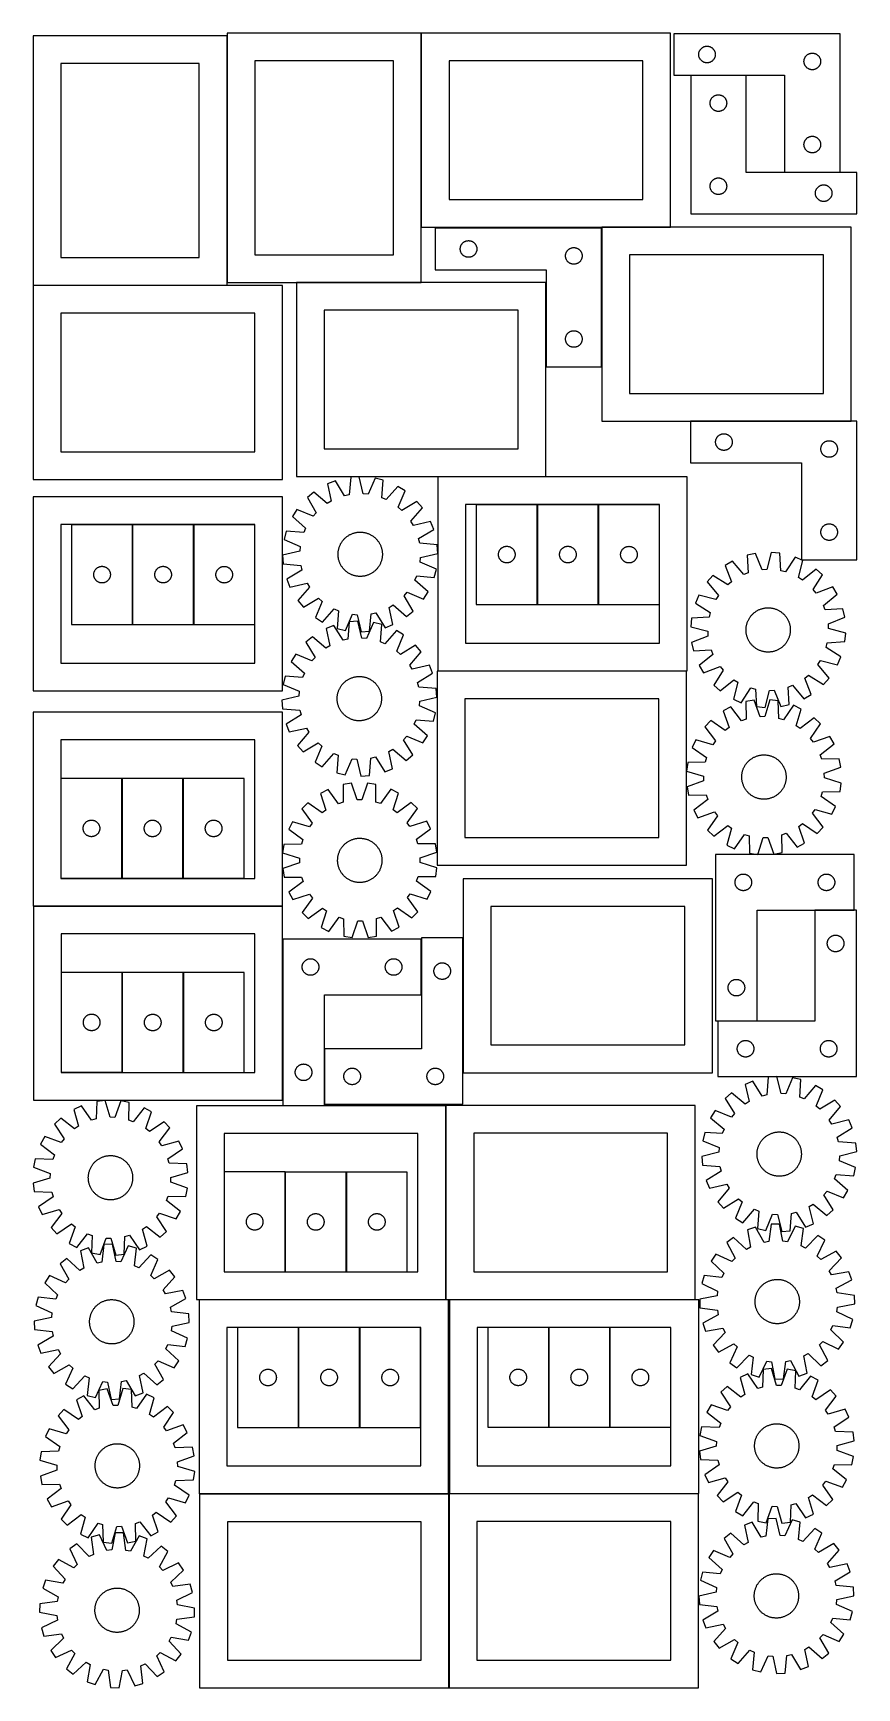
# Model space of a CAD drawing. Header units: millimetres. Extents: x 7 to 1493, y 7 to 2993.
import ezdxf

# ---------------------------------------------------------------- set-up
doc = ezdxf.new("R2010")
doc.units = ezdxf.units.MM
doc.layers.add('CUT', color=7, linetype='CONTINUOUS', true_color=0x000000)

msp = doc.modelspace()

# ---------------------------------------------------------------- linework, layer by layer
at = {"layer": 'CUT'}
for p, q in [((356.538526, 2988.346514), (6.538526, 2988.346514)), ((6.538526, 2988.346514), (6.538526, 2538.346514)), ((356.538526, 2538.346514), (356.538526, 2988.346514)), ((356.93612, 2993.282015), (356.93612, 2543.282015)), ((706.93612, 2993.282015), (356.93612, 2993.282015)), ((706.93612, 2543.282015), (706.93612, 2993.282015)), ((1157.231726, 2993.251797), (707.231726, 2993.251797)), ((707.231726, 2993.251797), (707.231726, 2643.251797)), ((1157.231726, 2643.251797), (1157.231726, 2993.251797)), ((1462.921426, 2992.140204), (1162.921426, 2992.140204)), ((1162.921426, 2992.140204), (1162.921426, 2917.140204)), ((1462.921426, 2742.140204), (1462.921426, 2992.140204)), ((1208.000928, 2956.182519), (1208.100108, 2956.948563)), ((1208.100108, 2956.948563), (1208.238591, 2957.708485)), ((1208.238591, 2957.708485), (1208.416011, 2958.460271)), ((1208.416011, 2958.460271), (1208.631896, 2959.201927)), ((1208.631896, 2959.201927), (1208.885674, 2959.931486)), ((1208.885674, 2959.931486), (1209.176673, 2960.647013)), ((1209.176673, 2960.647013), (1209.50412, 2961.346611)), ((1209.50412, 2961.346611), (1209.867148, 2962.028425)), ((1209.867148, 2962.028425), (1210.264793, 2962.690647)), ((1210.264793, 2962.690647), (1210.696001, 2963.331521)), ((1210.696001, 2963.331521), (1211.159629, 2963.949347)), ((1211.159629, 2963.949347), (1211.654448, 2964.542486)), ((1211.654448, 2964.542486), (1212.179144, 2965.109367)), ((1212.179144, 2965.109367), (1212.732326, 2965.648485)), ((1212.732326, 2965.648485), (1213.312529, 2966.158411)), ((1213.312529, 2966.158411), (1213.918212, 2966.637793)), ((1213.918212, 2966.637793), (1214.547771, 2967.08536)), ((1214.547771, 2967.08536), (1215.199534, 2967.499924)), ((1215.199534, 2967.499924), (1215.871775, 2967.880386)), ((1215.871775, 2967.880386), (1216.562711, 2968.225738)), ((1216.562711, 2968.225738), (1217.270508, 2968.535064)), ((1217.270508, 2968.535064), (1217.993291, 2968.807543)), ((1217.993291, 2968.807543), (1218.729142, 2969.042452)), ((1218.729142, 2969.042452), (1219.47611, 2969.23917)), ((1219.47611, 2969.23917), (1220.232215, 2969.397174)), ((1220.232215, 2969.397174), (1220.995451, 2969.516044)), ((1220.995451, 2969.516044), (1221.763795, 2969.595467)), ((1221.763795, 2969.595467), (1222.535208, 2969.635231)), ((1222.535208, 2969.635231), (1223.307645, 2969.635231)), ((1223.307645, 2969.635231), (1224.079058, 2969.595467)), ((1224.079058, 2969.595467), (1224.847402, 2969.516044)), ((1224.847402, 2969.516044), (1225.610638, 2969.397174)), ((1225.610638, 2969.397174), (1226.366743, 2969.23917)), ((1226.366743, 2969.23917), (1227.113711, 2969.042452)), ((1227.113711, 2969.042452), (1227.849562, 2968.807543)), ((1227.849562, 2968.807543), (1228.572345, 2968.535064)), ((1228.572345, 2968.535064), (1229.280142, 2968.225738)), ((1229.280142, 2968.225738), (1229.971078, 2967.880386)), ((1229.971078, 2967.880386), (1230.643319, 2967.499924)), ((1230.643319, 2967.499924), (1231.295082, 2967.08536)), ((1231.295082, 2967.08536), (1231.924641, 2966.637793)), ((1231.924641, 2966.637793), (1232.530324, 2966.158411)), ((1232.530324, 2966.158411), (1233.110527, 2965.648485)), ((1233.110527, 2965.648485), (1233.663709, 2965.109367)), ((1233.663709, 2965.109367), (1234.188405, 2964.542486)), ((1234.188405, 2964.542486), (1234.683224, 2963.949347)), ((1234.683224, 2963.949347), (1235.146852, 2963.331521)), ((1235.146852, 2963.331521), (1235.57806, 2962.690647)), ((1235.57806, 2962.690647), (1235.975705, 2962.028425)), ((1235.975705, 2962.028425), (1236.338733, 2961.346611)), ((1236.338733, 2961.346611), (1236.66618, 2960.647013)), ((1236.66618, 2960.647013), (1236.957179, 2959.931486)), ((1236.957179, 2959.931486), (1237.210957, 2959.201927)), ((1237.210957, 2959.201927), (1237.426842, 2958.460271)), ((1237.426842, 2958.460271), (1237.604262, 2957.708485)), ((1237.604262, 2957.708485), (1237.742745, 2956.948563)), ((1237.742745, 2956.948563), (1237.841925, 2956.182519)), ((1407.993291, 2956.307543), (1408.729142, 2956.542452)), ((1408.729142, 2956.542452), (1409.47611, 2956.73917)), ((1409.47611, 2956.73917), (1410.232215, 2956.897174)), ((1410.232215, 2956.897174), (1410.995451, 2957.016044)), ((1410.995451, 2957.016044), (1411.763795, 2957.095467)), ((1411.763795, 2957.095467), (1412.535208, 2957.135231)), ((1412.535208, 2957.135231), (1413.307645, 2957.135231)), ((1413.307645, 2957.135231), (1414.079058, 2957.095467)), ((1414.079058, 2957.095467), (1414.847402, 2957.016044)), ((1414.847402, 2957.016044), (1415.610638, 2956.897174)), ((1415.610638, 2956.897174), (1416.366743, 2956.73917)), ((1416.366743, 2956.73917), (1417.113711, 2956.542452)), ((1417.113711, 2956.542452), (1417.849562, 2956.307543)), ((306.538526, 2938.346514), (56.538526, 2938.346514)), ((56.538526, 2938.346514), (56.538526, 2588.346514)), ((306.538526, 2588.346514), (306.538526, 2938.346514)), ((406.93612, 2943.282015), (406.93612, 2593.282015)), ((656.93612, 2943.282015), (406.93612, 2943.282015)), ((656.93612, 2593.282015), (656.93612, 2943.282015)), ((1107.231726, 2943.251797), (757.231726, 2943.251797)), ((757.231726, 2943.251797), (757.231726, 2693.251797)), ((1107.231726, 2693.251797), (1107.231726, 2943.251797)), ((1207.921426, 2954.640204), (1207.941315, 2955.412386)), ((1207.941315, 2953.868023), (1207.921426, 2954.640204)), ((1207.941315, 2955.412386), (1208.000928, 2956.182519)), ((1208.000928, 2953.097889), (1207.941315, 2953.868023)), ((1208.100108, 2952.331846), (1208.000928, 2953.097889)), ((1208.238591, 2951.571923), (1208.100108, 2952.331846)), ((1208.416011, 2950.820138), (1208.238591, 2951.571923)), ((1208.631896, 2950.078482), (1208.416011, 2950.820138)), ((1208.885674, 2949.348923), (1208.631896, 2950.078482)), ((1209.176673, 2948.633396), (1208.885674, 2949.348923)), ((1209.50412, 2947.933797), (1209.176673, 2948.633396)), ((1209.867148, 2947.251983), (1209.50412, 2947.933797)), ((1210.264793, 2946.589761), (1209.867148, 2947.251983)), ((1210.696001, 2945.948888), (1210.264793, 2946.589761)), ((1211.159629, 2945.331062), (1210.696001, 2945.948888)), ((1211.654448, 2944.737923), (1211.159629, 2945.331062)), ((1212.179144, 2944.171042), (1211.654448, 2944.737923)), ((1212.732326, 2943.631924), (1212.179144, 2944.171042)), ((1213.312529, 2943.121998), (1212.732326, 2943.631924)), ((1213.918212, 2942.642616), (1213.312529, 2943.121998)), ((1214.547771, 2942.195049), (1213.918212, 2942.642616)), ((1215.199534, 2941.780485), (1214.547771, 2942.195049)), ((1215.871775, 2941.400022), (1215.199534, 2941.780485)), ((1216.562711, 2941.05467), (1215.871775, 2941.400022)), ((1217.270508, 2940.745345), (1216.562711, 2941.05467)), ((1217.993291, 2940.472866), (1217.270508, 2940.745345)), ((1218.729142, 2940.237956), (1217.993291, 2940.472866)), ((1219.47611, 2940.041239), (1218.729142, 2940.237956)), ((1220.232215, 2939.883235), (1219.47611, 2940.041239)), ((1220.995451, 2939.764364), (1220.232215, 2939.883235)), ((1221.763795, 2939.684941), (1220.995451, 2939.764364)), ((1222.535208, 2939.645177), (1221.763795, 2939.684941)), ((1223.307645, 2939.645177), (1222.535208, 2939.645177)), ((1224.079058, 2939.684941), (1223.307645, 2939.645177)), ((1224.847402, 2939.764364), (1224.079058, 2939.684941)), ((1225.610638, 2939.883235), (1224.847402, 2939.764364)), ((1226.366743, 2940.041239), (1225.610638, 2939.883235)), ((1227.113711, 2940.237956), (1226.366743, 2940.041239)), ((1227.849562, 2940.472866), (1227.113711, 2940.237956)), ((1228.572345, 2940.745345), (1227.849562, 2940.472866)), ((1229.280142, 2941.05467), (1228.572345, 2940.745345)), ((1229.971078, 2941.400022), (1229.280142, 2941.05467)), ((1230.643319, 2941.780485), (1229.971078, 2941.400022)), ((1231.295082, 2942.195049), (1230.643319, 2941.780485)), ((1231.924641, 2942.642616), (1231.295082, 2942.195049)), ((1232.530324, 2943.121998), (1231.924641, 2942.642616)), ((1233.110527, 2943.631924), (1232.530324, 2943.121998)), ((1233.663709, 2944.171042), (1233.110527, 2943.631924)), ((1234.188405, 2944.737923), (1233.663709, 2944.171042)), ((1234.683224, 2945.331062), (1234.188405, 2944.737923)), ((1235.146852, 2945.948888), (1234.683224, 2945.331062)), ((1235.57806, 2946.589761), (1235.146852, 2945.948888)), ((1235.975705, 2947.251983), (1235.57806, 2946.589761)), ((1236.338733, 2947.933797), (1235.975705, 2947.251983)), ((1236.66618, 2948.633396), (1236.338733, 2947.933797)), ((1236.957179, 2949.348923), (1236.66618, 2948.633396)), ((1237.210957, 2950.078482), (1236.957179, 2949.348923)), ((1237.426842, 2950.820138), (1237.210957, 2950.078482)), ((1237.604262, 2951.571923), (1237.426842, 2950.820138)), ((1237.742745, 2952.331846), (1237.604262, 2951.571923)), ((1237.841925, 2953.097889), (1237.742745, 2952.331846)), ((1237.841925, 2956.182519), (1237.901538, 2955.412386)), ((1237.901538, 2953.868023), (1237.841925, 2953.097889)), ((1237.901538, 2955.412386), (1237.921426, 2954.640204)), ((1237.921426, 2954.640204), (1237.901538, 2953.868023)), ((1397.921426, 2942.140204), (1397.941315, 2942.912386)), ((1397.941315, 2941.368023), (1397.921426, 2942.140204)), ((1397.941315, 2942.912386), (1398.000928, 2943.682519)), ((1398.000928, 2940.597889), (1397.941315, 2941.368023)), ((1398.000928, 2943.682519), (1398.100108, 2944.448563)), ((1398.100108, 2939.831846), (1398.000928, 2940.597889)), ((1398.100108, 2944.448563), (1398.238591, 2945.208485)), ((1398.238591, 2939.071923), (1398.100108, 2939.831846)), ((1398.238591, 2945.208485), (1398.416011, 2945.960271)), ((1398.416011, 2938.320138), (1398.238591, 2939.071923)), ((1398.416011, 2945.960271), (1398.631896, 2946.701927)), ((1398.631896, 2937.578482), (1398.416011, 2938.320138)), ((1398.631896, 2946.701927), (1398.885674, 2947.431486)), ((1398.885674, 2936.848923), (1398.631896, 2937.578482)), ((1398.885674, 2947.431486), (1399.176673, 2948.147013)), ((1399.176673, 2936.133396), (1398.885674, 2936.848923)), ((1399.176673, 2948.147013), (1399.50412, 2948.846611)), ((1399.50412, 2935.433797), (1399.176673, 2936.133396)), ((1399.50412, 2948.846611), (1399.867148, 2949.528425)), ((1399.867148, 2934.751983), (1399.50412, 2935.433797)), ((1399.867148, 2949.528425), (1400.264793, 2950.190647)), ((1400.264793, 2934.089761), (1399.867148, 2934.751983)), ((1400.264793, 2950.190647), (1400.696001, 2950.831521)), ((1400.696001, 2933.448888), (1400.264793, 2934.089761)), ((1400.696001, 2950.831521), (1401.159629, 2951.449347)), ((1401.159629, 2932.831062), (1400.696001, 2933.448888)), ((1401.159629, 2951.449347), (1401.654448, 2952.042486)), ((1401.654448, 2932.237923), (1401.159629, 2932.831062)), ((1401.654448, 2952.042486), (1402.179144, 2952.609367)), ((1402.179144, 2931.671042), (1401.654448, 2932.237923)), ((1402.179144, 2952.609367), (1402.732326, 2953.148485)), ((1402.732326, 2931.131924), (1402.179144, 2931.671042)), ((1402.732326, 2953.148485), (1403.312529, 2953.658411)), ((1403.312529, 2930.621998), (1402.732326, 2931.131924)), ((1403.312529, 2953.658411), (1403.918212, 2954.137793)), ((1403.918212, 2930.142616), (1403.312529, 2930.621998)), ((1403.918212, 2954.137793), (1404.547771, 2954.58536)), ((1404.547771, 2929.695049), (1403.918212, 2930.142616)), ((1404.547771, 2954.58536), (1405.199534, 2954.999924)), ((1405.199534, 2929.280485), (1404.547771, 2929.695049)), ((1405.199534, 2954.999924), (1405.871775, 2955.380386)), ((1405.871775, 2928.900022), (1405.199534, 2929.280485)), ((1405.871775, 2955.380386), (1406.562711, 2955.725738)), ((1406.562711, 2928.55467), (1405.871775, 2928.900022)), ((1406.562711, 2955.725738), (1407.270508, 2956.035064)), ((1407.270508, 2928.245345), (1406.562711, 2928.55467)), ((1407.270508, 2956.035064), (1407.993291, 2956.307543)), ((1407.993291, 2927.972866), (1407.270508, 2928.245345)), ((1408.729142, 2927.737956), (1407.993291, 2927.972866)), ((1409.47611, 2927.541239), (1408.729142, 2927.737956)), ((1410.232215, 2927.383235), (1409.47611, 2927.541239)), ((1410.995451, 2927.264364), (1410.232215, 2927.383235)), ((1411.763795, 2927.184941), (1410.995451, 2927.264364)), ((1412.535208, 2927.145177), (1411.763795, 2927.184941)), ((1413.307645, 2927.145177), (1412.535208, 2927.145177)), ((1414.079058, 2927.184941), (1413.307645, 2927.145177)), ((1414.847402, 2927.264364), (1414.079058, 2927.184941)), ((1415.610638, 2927.383235), (1414.847402, 2927.264364)), ((1416.366743, 2927.541239), (1415.610638, 2927.383235)), ((1417.113711, 2927.737956), (1416.366743, 2927.541239)), ((1417.849562, 2927.972866), (1417.113711, 2927.737956)), ((1417.849562, 2956.307543), (1418.572345, 2956.035064)), ((1418.572345, 2928.245345), (1417.849562, 2927.972866)), ((1418.572345, 2956.035064), (1419.280142, 2955.725738)), ((1419.280142, 2928.55467), (1418.572345, 2928.245345)), ((1419.280142, 2955.725738), (1419.971078, 2955.380386)), ((1419.971078, 2928.900022), (1419.280142, 2928.55467)), ((1419.971078, 2955.380386), (1420.643319, 2954.999924)), ((1420.643319, 2929.280485), (1419.971078, 2928.900022)), ((1420.643319, 2954.999924), (1421.295082, 2954.58536)), ((1421.295082, 2929.695049), (1420.643319, 2929.280485)), ((1421.295082, 2954.58536), (1421.924641, 2954.137793)), ((1421.924641, 2930.142616), (1421.295082, 2929.695049)), ((1421.924641, 2954.137793), (1422.530324, 2953.658411)), ((1422.530324, 2930.621998), (1421.924641, 2930.142616)), ((1422.530324, 2953.658411), (1423.110527, 2953.148485)), ((1423.110527, 2931.131924), (1422.530324, 2930.621998)), ((1423.110527, 2953.148485), (1423.663709, 2952.609367)), ((1423.663709, 2931.671042), (1423.110527, 2931.131924)), ((1423.663709, 2952.609367), (1424.188405, 2952.042486)), ((1424.188405, 2932.237923), (1423.663709, 2931.671042)), ((1424.188405, 2952.042486), (1424.683224, 2951.449347)), ((1424.683224, 2932.831062), (1424.188405, 2932.237923)), ((1424.683224, 2951.449347), (1425.146852, 2950.831521)), ((1425.146852, 2933.448888), (1424.683224, 2932.831062)), ((1425.146852, 2950.831521), (1425.57806, 2950.190647)), ((1425.57806, 2934.089761), (1425.146852, 2933.448888)), ((1425.57806, 2950.190647), (1425.975705, 2949.528425)), ((1425.975705, 2934.751983), (1425.57806, 2934.089761)), ((1425.975705, 2949.528425), (1426.338733, 2948.846611)), ((1426.338733, 2935.433797), (1425.975705, 2934.751983)), ((1426.338733, 2948.846611), (1426.66618, 2948.147013)), ((1426.66618, 2936.133396), (1426.338733, 2935.433797)), ((1426.66618, 2948.147013), (1426.957179, 2947.431486)), ((1426.957179, 2936.848923), (1426.66618, 2936.133396)), ((1426.957179, 2947.431486), (1427.210957, 2946.701927)), ((1427.210957, 2937.578482), (1426.957179, 2936.848923)), ((1427.210957, 2946.701927), (1427.426842, 2945.960271)), ((1427.426842, 2938.320138), (1427.210957, 2937.578482)), ((1427.426842, 2945.960271), (1427.604262, 2945.208485)), ((1427.604262, 2939.071923), (1427.426842, 2938.320138)), ((1427.604262, 2945.208485), (1427.742745, 2944.448563)), ((1427.742745, 2939.831846), (1427.604262, 2939.071923)), ((1427.742745, 2944.448563), (1427.841925, 2943.682519)), ((1427.841925, 2940.597889), (1427.742745, 2939.831846)), ((1427.841925, 2943.682519), (1427.901538, 2942.912386)), ((1427.901538, 2941.368023), (1427.841925, 2940.597889)), ((1427.901538, 2942.912386), (1427.921426, 2942.140204)), ((1427.921426, 2942.140204), (1427.901538, 2941.368023)), ((1162.921426, 2917.140204), (1362.921426, 2917.140204)), ((1293.438186, 2916.923157), (1193.438186, 2916.923157)), ((1193.438186, 2916.923157), (1193.438186, 2666.923157)), ((1293.438186, 2741.923157), (1293.438186, 2916.923157)), ((1362.921426, 2917.140204), (1362.921426, 2742.140204)), ((1228.438186, 2866.923157), (1228.458074, 2867.695339)), ((1228.458074, 2866.150976), (1228.438186, 2866.923157)), ((1228.458074, 2867.695339), (1228.517688, 2868.465472)), ((1228.517688, 2868.465472), (1228.616867, 2869.231516)), ((1228.616867, 2869.231516), (1228.75535, 2869.991438)), ((1228.75535, 2869.991438), (1228.93277, 2870.743224)), ((1228.93277, 2870.743224), (1229.148655, 2871.48488)), ((1229.148655, 2871.48488), (1229.402433, 2872.214439)), ((1229.402433, 2872.214439), (1229.693432, 2872.929966)), ((1229.693432, 2872.929966), (1230.02088, 2873.629564)), ((1230.02088, 2873.629564), (1230.383907, 2874.311378)), ((1230.383907, 2874.311378), (1230.781552, 2874.9736)), ((1230.781552, 2874.9736), (1231.212761, 2875.614474)), ((1231.212761, 2875.614474), (1231.676389, 2876.2323)), ((1231.676389, 2876.2323), (1232.171207, 2876.825439)), ((1232.171207, 2876.825439), (1232.695903, 2877.39232)), ((1232.695903, 2877.39232), (1233.249086, 2877.931438)), ((1233.249086, 2877.931438), (1233.829288, 2878.441364)), ((1233.829288, 2878.441364), (1234.434972, 2878.920746)), ((1234.434972, 2878.920746), (1235.06453, 2879.368313)), ((1235.06453, 2879.368313), (1235.716294, 2879.782877)), ((1235.716294, 2879.782877), (1236.388535, 2880.163339)), ((1236.388535, 2880.163339), (1237.07947, 2880.508691)), ((1237.07947, 2880.508691), (1237.787267, 2880.818017)), ((1237.787267, 2880.818017), (1238.51005, 2881.090496)), ((1238.51005, 2881.090496), (1239.245901, 2881.325406)), ((1239.245901, 2881.325406), (1239.99287, 2881.522123)), ((1239.99287, 2881.522123), (1240.748974, 2881.680127)), ((1240.748974, 2881.680127), (1241.51221, 2881.798998)), ((1241.51221, 2881.798998), (1242.280554, 2881.87842)), ((1242.280554, 2881.87842), (1243.051967, 2881.918184)), ((1243.051967, 2881.918184), (1243.824404, 2881.918184)), ((1243.824404, 2881.918184), (1244.595818, 2881.87842)), ((1244.595818, 2881.87842), (1245.364161, 2881.798998)), ((1245.364161, 2881.798998), (1246.127397, 2881.680127)), ((1246.127397, 2881.680127), (1246.883502, 2881.522123)), ((1246.883502, 2881.522123), (1247.63047, 2881.325406)), ((1247.63047, 2881.325406), (1248.366321, 2881.090496)), ((1248.366321, 2881.090496), (1249.089104, 2880.818017)), ((1249.089104, 2880.818017), (1249.796902, 2880.508691)), ((1249.796902, 2880.508691), (1250.487837, 2880.163339)), ((1250.487837, 2880.163339), (1251.160078, 2879.782877)), ((1251.160078, 2879.782877), (1251.811842, 2879.368313)), ((1251.811842, 2879.368313), (1252.4414, 2878.920746)), ((1252.4414, 2878.920746), (1253.047083, 2878.441364)), ((1253.047083, 2878.441364), (1253.627286, 2877.931438)), ((1253.627286, 2877.931438), (1254.180469, 2877.39232)), ((1254.180469, 2877.39232), (1254.705165, 2876.825439)), ((1254.705165, 2876.825439), (1255.199983, 2876.2323)), ((1255.199983, 2876.2323), (1255.663611, 2875.614474)), ((1255.663611, 2875.614474), (1256.094819, 2874.9736)), ((1256.094819, 2874.9736), (1256.492464, 2874.311378)), ((1256.492464, 2874.311378), (1256.855492, 2873.629564)), ((1256.855492, 2873.629564), (1257.182939, 2872.929966)), ((1257.182939, 2872.929966), (1257.473938, 2872.214439)), ((1257.473938, 2872.214439), (1257.727716, 2871.48488)), ((1257.727716, 2871.48488), (1257.943602, 2870.743224)), ((1257.943602, 2870.743224), (1258.121021, 2869.991438)), ((1258.121021, 2869.991438), (1258.259504, 2869.231516)), ((1258.259504, 2869.231516), (1258.358684, 2868.465472)), ((1258.358684, 2868.465472), (1258.418297, 2867.695339)), ((1258.418297, 2867.695339), (1258.438186, 2866.923157)), ((1258.438186, 2866.923157), (1258.418297, 2866.150976)), ((1228.517688, 2865.380843), (1228.458074, 2866.150976)), ((1228.616867, 2864.614799), (1228.517688, 2865.380843)), ((1228.75535, 2863.854876), (1228.616867, 2864.614799)), ((1228.93277, 2863.103091), (1228.75535, 2863.854876)), ((1229.148655, 2862.361435), (1228.93277, 2863.103091)), ((1229.402433, 2861.631876), (1229.148655, 2862.361435)), ((1229.693432, 2860.916349), (1229.402433, 2861.631876)), ((1230.02088, 2860.216751), (1229.693432, 2860.916349)), ((1230.383907, 2859.534936), (1230.02088, 2860.216751)), ((1230.781552, 2858.872715), (1230.383907, 2859.534936)), ((1231.212761, 2858.231841), (1230.781552, 2858.872715)), ((1231.676389, 2857.614015), (1231.212761, 2858.231841)), ((1232.171207, 2857.020876), (1231.676389, 2857.614015)), ((1232.695903, 2856.453995), (1232.171207, 2857.020876)), ((1233.249086, 2855.914877), (1232.695903, 2856.453995)), ((1233.829288, 2855.404951), (1233.249086, 2855.914877)), ((1234.434972, 2854.925569), (1233.829288, 2855.404951)), ((1235.06453, 2854.478002), (1234.434972, 2854.925569)), ((1235.716294, 2854.063438), (1235.06453, 2854.478002)), ((1236.388535, 2853.682975), (1235.716294, 2854.063438)), ((1237.07947, 2853.337624), (1236.388535, 2853.682975)), ((1237.787267, 2853.028298), (1237.07947, 2853.337624)), ((1238.51005, 2852.755819), (1237.787267, 2853.028298)), ((1239.245901, 2852.520909), (1238.51005, 2852.755819)), ((1239.99287, 2852.324192), (1239.245901, 2852.520909)), ((1240.748974, 2852.166188), (1239.99287, 2852.324192)), ((1241.51221, 2852.047317), (1240.748974, 2852.166188)), ((1242.280554, 2851.967895), (1241.51221, 2852.047317)), ((1243.051967, 2851.92813), (1242.280554, 2851.967895)), ((1243.824404, 2851.92813), (1243.051967, 2851.92813)), ((1244.595818, 2851.967895), (1243.824404, 2851.92813)), ((1245.364161, 2852.047317), (1244.595818, 2851.967895)), ((1246.127397, 2852.166188), (1245.364161, 2852.047317)), ((1246.883502, 2852.324192), (1246.127397, 2852.166188)), ((1247.63047, 2852.520909), (1246.883502, 2852.324192)), ((1248.366321, 2852.755819), (1247.63047, 2852.520909)), ((1249.089104, 2853.028298), (1248.366321, 2852.755819)), ((1249.796902, 2853.337624), (1249.089104, 2853.028298)), ((1250.487837, 2853.682975), (1249.796902, 2853.337624)), ((1251.160078, 2854.063438), (1250.487837, 2853.682975)), ((1251.811842, 2854.478002), (1251.160078, 2854.063438)), ((1252.4414, 2854.925569), (1251.811842, 2854.478002)), ((1253.047083, 2855.404951), (1252.4414, 2854.925569)), ((1253.627286, 2855.914877), (1253.047083, 2855.404951)), ((1254.180469, 2856.453995), (1253.627286, 2855.914877)), ((1254.705165, 2857.020876), (1254.180469, 2856.453995)), ((1255.199983, 2857.614015), (1254.705165, 2857.020876)), ((1255.663611, 2858.231841), (1255.199983, 2857.614015)), ((1256.094819, 2858.872715), (1255.663611, 2858.231841)), ((1256.492464, 2859.534936), (1256.094819, 2858.872715)), ((1256.855492, 2860.216751), (1256.492464, 2859.534936)), ((1257.182939, 2860.916349), (1256.855492, 2860.216751)), ((1257.473938, 2861.631876), (1257.182939, 2860.916349)), ((1257.727716, 2862.361435), (1257.473938, 2861.631876)), ((1257.943602, 2863.103091), (1257.727716, 2862.361435)), ((1258.121021, 2863.854876), (1257.943602, 2863.103091)), ((1258.259504, 2864.614799), (1258.121021, 2863.854876)), ((1258.358684, 2865.380843), (1258.259504, 2864.614799)), ((1258.418297, 2866.150976), (1258.358684, 2865.380843)), ((1397.921426, 2792.140204), (1397.941315, 2792.912386)), ((1397.941315, 2791.368023), (1397.921426, 2792.140204)), ((1397.941315, 2792.912386), (1398.000928, 2793.682519)), ((1398.000928, 2790.597889), (1397.941315, 2791.368023)), ((1398.000928, 2793.682519), (1398.100108, 2794.448563)), ((1398.100108, 2789.831846), (1398.000928, 2790.597889)), ((1398.100108, 2794.448563), (1398.238591, 2795.208485)), ((1398.238591, 2789.071923), (1398.100108, 2789.831846)), ((1398.238591, 2795.208485), (1398.416011, 2795.960271)), ((1398.416011, 2788.320138), (1398.238591, 2789.071923)), ((1398.416011, 2795.960271), (1398.631896, 2796.701927)), ((1398.631896, 2787.578482), (1398.416011, 2788.320138)), ((1398.631896, 2796.701927), (1398.885674, 2797.431486)), ((1398.885674, 2786.848923), (1398.631896, 2787.578482)), ((1398.885674, 2797.431486), (1399.176673, 2798.147013)), ((1399.176673, 2786.133396), (1398.885674, 2786.848923)), ((1399.176673, 2798.147013), (1399.50412, 2798.846611)), ((1399.50412, 2785.433797), (1399.176673, 2786.133396)), ((1399.50412, 2798.846611), (1399.867148, 2799.528425)), ((1399.867148, 2784.751983), (1399.50412, 2785.433797)), ((1399.867148, 2799.528425), (1400.264793, 2800.190647)), ((1400.264793, 2784.089761), (1399.867148, 2784.751983)), ((1400.264793, 2800.190647), (1400.696001, 2800.831521)), ((1400.696001, 2783.448888), (1400.264793, 2784.089761)), ((1400.696001, 2800.831521), (1401.159629, 2801.449347)), ((1401.159629, 2782.831062), (1400.696001, 2783.448888)), ((1401.159629, 2801.449347), (1401.654448, 2802.042486)), ((1401.654448, 2782.237923), (1401.159629, 2782.831062)), ((1401.654448, 2802.042486), (1402.179144, 2802.609367)), ((1402.179144, 2781.671042), (1401.654448, 2782.237923)), ((1402.179144, 2802.609367), (1402.732326, 2803.148485)), ((1402.732326, 2781.131924), (1402.179144, 2781.671042)), ((1402.732326, 2803.148485), (1403.312529, 2803.658411)), ((1403.312529, 2780.621998), (1402.732326, 2781.131924)), ((1403.312529, 2803.658411), (1403.918212, 2804.137793)), ((1403.918212, 2780.142616), (1403.312529, 2780.621998)), ((1403.918212, 2804.137793), (1404.547771, 2804.58536)), ((1404.547771, 2779.695049), (1403.918212, 2780.142616)), ((1404.547771, 2804.58536), (1405.199534, 2804.999924)), ((1405.199534, 2779.280485), (1404.547771, 2779.695049)), ((1405.199534, 2804.999924), (1405.871775, 2805.380386)), ((1405.871775, 2778.900022), (1405.199534, 2779.280485)), ((1405.871775, 2805.380386), (1406.562711, 2805.725738)), ((1406.562711, 2778.55467), (1405.871775, 2778.900022)), ((1406.562711, 2805.725738), (1407.270508, 2806.035064)), ((1407.270508, 2778.245345), (1406.562711, 2778.55467)), ((1407.270508, 2806.035064), (1407.993291, 2806.307543)), ((1407.993291, 2777.972866), (1407.270508, 2778.245345)), ((1407.993291, 2806.307543), (1408.729142, 2806.542452)), ((1408.729142, 2777.737956), (1407.993291, 2777.972866)), ((1408.729142, 2806.542452), (1409.47611, 2806.73917)), ((1409.47611, 2777.541239), (1408.729142, 2777.737956)), ((1409.47611, 2806.73917), (1410.232215, 2806.897174)), ((1410.232215, 2777.383235), (1409.47611, 2777.541239)), ((1410.232215, 2806.897174), (1410.995451, 2807.016044)), ((1410.995451, 2777.264364), (1410.232215, 2777.383235)), ((1410.995451, 2807.016044), (1411.763795, 2807.095467)), ((1411.763795, 2807.095467), (1412.535208, 2807.135231)), ((1412.535208, 2807.135231), (1413.307645, 2807.135231)), ((1413.307645, 2807.135231), (1414.079058, 2807.095467)), ((1414.079058, 2807.095467), (1414.847402, 2807.016044)), ((1414.847402, 2807.016044), (1415.610638, 2806.897174)), ((1415.610638, 2777.383235), (1414.847402, 2777.264364)), ((1415.610638, 2806.897174), (1416.366743, 2806.73917)), ((1416.366743, 2777.541239), (1415.610638, 2777.383235)), ((1416.366743, 2806.73917), (1417.113711, 2806.542452)), ((1417.113711, 2777.737956), (1416.366743, 2777.541239)), ((1417.113711, 2806.542452), (1417.849562, 2806.307543)), ((1417.849562, 2777.972866), (1417.113711, 2777.737956)), ((1417.849562, 2806.307543), (1418.572345, 2806.035064)), ((1418.572345, 2778.245345), (1417.849562, 2777.972866)), ((1418.572345, 2806.035064), (1419.280142, 2805.725738)), ((1419.280142, 2778.55467), (1418.572345, 2778.245345)), ((1419.280142, 2805.725738), (1419.971078, 2805.380386)), ((1419.971078, 2778.900022), (1419.280142, 2778.55467)), ((1419.971078, 2805.380386), (1420.643319, 2804.999924)), ((1420.643319, 2779.280485), (1419.971078, 2778.900022)), ((1420.643319, 2804.999924), (1421.295082, 2804.58536)), ((1421.295082, 2779.695049), (1420.643319, 2779.280485)), ((1421.295082, 2804.58536), (1421.924641, 2804.137793)), ((1421.924641, 2780.142616), (1421.295082, 2779.695049)), ((1421.924641, 2804.137793), (1422.530324, 2803.658411)), ((1422.530324, 2780.621998), (1421.924641, 2780.142616)), ((1422.530324, 2803.658411), (1423.110527, 2803.148485)), ((1423.110527, 2781.131924), (1422.530324, 2780.621998)), ((1423.110527, 2803.148485), (1423.663709, 2802.609367)), ((1423.663709, 2781.671042), (1423.110527, 2781.131924)), ((1423.663709, 2802.609367), (1424.188405, 2802.042486)), ((1424.188405, 2782.237923), (1423.663709, 2781.671042)), ((1424.188405, 2802.042486), (1424.683224, 2801.449347)), ((1424.683224, 2782.831062), (1424.188405, 2782.237923)), ((1424.683224, 2801.449347), (1425.146852, 2800.831521)), ((1425.146852, 2783.448888), (1424.683224, 2782.831062)), ((1425.146852, 2800.831521), (1425.57806, 2800.190647)), ((1425.57806, 2784.089761), (1425.146852, 2783.448888)), ((1425.57806, 2800.190647), (1425.975705, 2799.528425)), ((1425.975705, 2784.751983), (1425.57806, 2784.089761)), ((1425.975705, 2799.528425), (1426.338733, 2798.846611)), ((1426.338733, 2785.433797), (1425.975705, 2784.751983)), ((1426.338733, 2798.846611), (1426.66618, 2798.147013)), ((1426.66618, 2786.133396), (1426.338733, 2785.433797)), ((1426.66618, 2798.147013), (1426.957179, 2797.431486)), ((1426.957179, 2786.848923), (1426.66618, 2786.133396)), ((1426.957179, 2797.431486), (1427.210957, 2796.701927)), ((1427.210957, 2787.578482), (1426.957179, 2786.848923)), ((1427.210957, 2796.701927), (1427.426842, 2795.960271)), ((1427.426842, 2788.320138), (1427.210957, 2787.578482)), ((1427.426842, 2795.960271), (1427.604262, 2795.208485)), ((1427.604262, 2789.071923), (1427.426842, 2788.320138)), ((1427.604262, 2795.208485), (1427.742745, 2794.448563)), ((1427.742745, 2789.831846), (1427.604262, 2789.071923)), ((1427.742745, 2794.448563), (1427.841925, 2793.682519)), ((1427.841925, 2790.597889), (1427.742745, 2789.831846)), ((1427.841925, 2793.682519), (1427.901538, 2792.912386)), ((1427.901538, 2791.368023), (1427.841925, 2790.597889)), ((1427.901538, 2792.912386), (1427.921426, 2792.140204)), ((1427.921426, 2792.140204), (1427.901538, 2791.368023)), ((1411.763795, 2777.184941), (1410.995451, 2777.264364)), ((1412.535208, 2777.145177), (1411.763795, 2777.184941)), ((1413.307645, 2777.145177), (1412.535208, 2777.145177)), ((1414.079058, 2777.184941), (1413.307645, 2777.145177)), ((1414.847402, 2777.264364), (1414.079058, 2777.184941)), ((1228.438186, 2716.923157), (1228.458074, 2717.695339)), ((1228.458074, 2717.695339), (1228.517688, 2718.465472)), ((1228.517688, 2718.465472), (1228.616867, 2719.231516)), ((1228.616867, 2719.231516), (1228.75535, 2719.991438)), ((1228.75535, 2719.991438), (1228.93277, 2720.743224)), ((1228.93277, 2720.743224), (1229.148655, 2721.48488)), ((1229.148655, 2721.48488), (1229.402433, 2722.214439)), ((1229.402433, 2722.214439), (1229.693432, 2722.929966)), ((1229.693432, 2722.929966), (1230.02088, 2723.629564)), ((1230.02088, 2723.629564), (1230.383907, 2724.311378)), ((1230.383907, 2724.311378), (1230.781552, 2724.9736)), ((1230.781552, 2724.9736), (1231.212761, 2725.614474)), ((1231.212761, 2725.614474), (1231.676389, 2726.2323)), ((1231.676389, 2726.2323), (1232.171207, 2726.825439)), ((1232.171207, 2726.825439), (1232.695903, 2727.39232)), ((1232.695903, 2727.39232), (1233.249086, 2727.931438)), ((1233.249086, 2727.931438), (1233.829288, 2728.441364)), ((1233.829288, 2728.441364), (1234.434972, 2728.920746)), ((1234.434972, 2728.920746), (1235.06453, 2729.368313)), ((1235.06453, 2729.368313), (1235.716294, 2729.782877)), ((1235.716294, 2729.782877), (1236.388535, 2730.163339)), ((1236.388535, 2730.163339), (1237.07947, 2730.508691)), ((1237.07947, 2730.508691), (1237.787267, 2730.818017)), ((1237.787267, 2730.818017), (1238.51005, 2731.090496)), ((1238.51005, 2731.090496), (1239.245901, 2731.325406)), ((1239.245901, 2731.325406), (1239.99287, 2731.522123)), ((1239.99287, 2731.522123), (1240.748974, 2731.680127)), ((1240.748974, 2731.680127), (1241.51221, 2731.798998)), ((1241.51221, 2731.798998), (1242.280554, 2731.87842)), ((1242.280554, 2731.87842), (1243.051967, 2731.918184)), ((1243.051967, 2731.918184), (1243.824404, 2731.918184)), ((1243.824404, 2731.918184), (1244.595818, 2731.87842)), ((1244.595818, 2731.87842), (1245.364161, 2731.798998)), ((1245.364161, 2731.798998), (1246.127397, 2731.680127)), ((1246.127397, 2731.680127), (1246.883502, 2731.522123)), ((1246.883502, 2731.522123), (1247.63047, 2731.325406)), ((1247.63047, 2731.325406), (1248.366321, 2731.090496)), ((1248.366321, 2731.090496), (1249.089104, 2730.818017)), ((1249.089104, 2730.818017), (1249.796902, 2730.508691)), ((1249.796902, 2730.508691), (1250.487837, 2730.163339)), ((1250.487837, 2730.163339), (1251.160078, 2729.782877)), ((1251.160078, 2729.782877), (1251.811842, 2729.368313)), ((1251.811842, 2729.368313), (1252.4414, 2728.920746)), ((1252.4414, 2728.920746), (1253.047083, 2728.441364)), ((1253.047083, 2728.441364), (1253.627286, 2727.931438)), ((1253.627286, 2727.931438), (1254.180469, 2727.39232)), ((1254.180469, 2727.39232), (1254.705165, 2726.825439)), ((1254.705165, 2726.825439), (1255.199983, 2726.2323)), ((1255.199983, 2726.2323), (1255.663611, 2725.614474)), ((1255.663611, 2725.614474), (1256.094819, 2724.9736)), ((1256.094819, 2724.9736), (1256.492464, 2724.311378)), ((1256.492464, 2724.311378), (1256.855492, 2723.629564)), ((1256.855492, 2723.629564), (1257.182939, 2722.929966)), ((1257.182939, 2722.929966), (1257.473938, 2722.214439)), ((1257.473938, 2722.214439), (1257.727716, 2721.48488)), ((1257.727716, 2721.48488), (1257.943602, 2720.743224)), ((1257.943602, 2720.743224), (1258.121021, 2719.991438)), ((1258.121021, 2719.991438), (1258.259504, 2719.231516)), ((1258.259504, 2719.231516), (1258.358684, 2718.465472)), ((1258.358684, 2718.465472), (1258.418297, 2717.695339)), ((1258.418297, 2717.695339), (1258.438186, 2716.923157)), ((1493.438186, 2741.923157), (1293.438186, 2741.923157)), ((1362.921426, 2742.140204), (1462.921426, 2742.140204)), ((1425.716294, 2717.282877), (1426.388535, 2717.663339)), ((1426.388535, 2717.663339), (1427.07947, 2718.008691)), ((1427.07947, 2718.008691), (1427.787267, 2718.318017)), ((1427.787267, 2718.318017), (1428.51005, 2718.590496)), ((1428.51005, 2718.590496), (1429.245901, 2718.825406)), ((1429.245901, 2718.825406), (1429.99287, 2719.022123)), ((1429.99287, 2719.022123), (1430.748974, 2719.180127)), ((1430.748974, 2719.180127), (1431.51221, 2719.298998)), ((1431.51221, 2719.298998), (1432.280554, 2719.37842)), ((1432.280554, 2719.37842), (1433.051967, 2719.418184)), ((1433.051967, 2719.418184), (1433.824404, 2719.418184)), ((1433.824404, 2719.418184), (1434.595818, 2719.37842)), ((1434.595818, 2719.37842), (1435.364161, 2719.298998)), ((1435.364161, 2719.298998), (1436.127397, 2719.180127)), ((1436.127397, 2719.180127), (1436.883502, 2719.022123)), ((1436.883502, 2719.022123), (1437.63047, 2718.825406)), ((1437.63047, 2718.825406), (1438.366321, 2718.590496)), ((1438.366321, 2718.590496), (1439.089104, 2718.318017)), ((1439.089104, 2718.318017), (1439.796902, 2718.008691)), ((1439.796902, 2718.008691), (1440.487837, 2717.663339)), ((1440.487837, 2717.663339), (1441.160078, 2717.282877)), ((1493.438186, 2666.923157), (1493.438186, 2741.923157)), ((757.231726, 2693.251797), (1107.231726, 2693.251797)), ((1228.458074, 2716.150976), (1228.438186, 2716.923157)), ((1228.517688, 2715.380843), (1228.458074, 2716.150976)), ((1228.616867, 2714.614799), (1228.517688, 2715.380843)), ((1228.75535, 2713.854876), (1228.616867, 2714.614799)), ((1228.93277, 2713.103091), (1228.75535, 2713.854876)), ((1229.148655, 2712.361435), (1228.93277, 2713.103091)), ((1229.402433, 2711.631876), (1229.148655, 2712.361435)), ((1229.693432, 2710.916349), (1229.402433, 2711.631876)), ((1230.02088, 2710.216751), (1229.693432, 2710.916349)), ((1230.383907, 2709.534936), (1230.02088, 2710.216751)), ((1230.781552, 2708.872715), (1230.383907, 2709.534936)), ((1231.212761, 2708.231841), (1230.781552, 2708.872715)), ((1231.676389, 2707.614015), (1231.212761, 2708.231841)), ((1232.171207, 2707.020876), (1231.676389, 2707.614015)), ((1232.695903, 2706.453995), (1232.171207, 2707.020876)), ((1233.249086, 2705.914877), (1232.695903, 2706.453995)), ((1233.829288, 2705.404951), (1233.249086, 2705.914877)), ((1234.434972, 2704.925569), (1233.829288, 2705.404951)), ((1235.06453, 2704.478002), (1234.434972, 2704.925569)), ((1235.716294, 2704.063438), (1235.06453, 2704.478002)), ((1236.388535, 2703.682975), (1235.716294, 2704.063438)), ((1237.07947, 2703.337624), (1236.388535, 2703.682975)), ((1237.787267, 2703.028298), (1237.07947, 2703.337624)), ((1238.51005, 2702.755819), (1237.787267, 2703.028298)), ((1239.245901, 2702.520909), (1238.51005, 2702.755819)), ((1239.99287, 2702.324192), (1239.245901, 2702.520909)), ((1240.748974, 2702.166188), (1239.99287, 2702.324192)), ((1241.51221, 2702.047317), (1240.748974, 2702.166188)), ((1242.280554, 2701.967895), (1241.51221, 2702.047317)), ((1243.051967, 2701.92813), (1242.280554, 2701.967895)), ((1243.824404, 2701.92813), (1243.051967, 2701.92813)), ((1244.595818, 2701.967895), (1243.824404, 2701.92813)), ((1245.364161, 2702.047317), (1244.595818, 2701.967895)), ((1246.127397, 2702.166188), (1245.364161, 2702.047317)), ((1246.883502, 2702.324192), (1246.127397, 2702.166188)), ((1247.63047, 2702.520909), (1246.883502, 2702.324192)), ((1248.366321, 2702.755819), (1247.63047, 2702.520909)), ((1249.089104, 2703.028298), (1248.366321, 2702.755819)), ((1249.796902, 2703.337624), (1249.089104, 2703.028298)), ((1250.487837, 2703.682975), (1249.796902, 2703.337624)), ((1251.160078, 2704.063438), (1250.487837, 2703.682975)), ((1251.811842, 2704.478002), (1251.160078, 2704.063438)), ((1252.4414, 2704.925569), (1251.811842, 2704.478002)), ((1253.047083, 2705.404951), (1252.4414, 2704.925569)), ((1253.627286, 2705.914877), (1253.047083, 2705.404951)), ((1254.180469, 2706.453995), (1253.627286, 2705.914877)), ((1254.705165, 2707.020876), (1254.180469, 2706.453995)), ((1255.199983, 2707.614015), (1254.705165, 2707.020876)), ((1255.663611, 2708.231841), (1255.199983, 2707.614015)), ((1256.094819, 2708.872715), (1255.663611, 2708.231841)), ((1256.492464, 2709.534936), (1256.094819, 2708.872715)), ((1256.855492, 2710.216751), (1256.492464, 2709.534936)), ((1257.182939, 2710.916349), (1256.855492, 2710.216751)), ((1257.473938, 2711.631876), (1257.182939, 2710.916349)), ((1257.727716, 2712.361435), (1257.473938, 2711.631876)), ((1257.943602, 2713.103091), (1257.727716, 2712.361435)), ((1258.121021, 2713.854876), (1257.943602, 2713.103091)), ((1258.259504, 2714.614799), (1258.121021, 2713.854876)), ((1258.358684, 2715.380843), (1258.259504, 2714.614799)), ((1258.418297, 2716.150976), (1258.358684, 2715.380843)), ((1258.438186, 2716.923157), (1258.418297, 2716.150976)), ((1418.438186, 2704.423157), (1418.458074, 2705.195339)), ((1418.458074, 2703.650976), (1418.438186, 2704.423157)), ((1418.458074, 2705.195339), (1418.517688, 2705.965472)), ((1418.517688, 2702.880843), (1418.458074, 2703.650976)), ((1418.517688, 2705.965472), (1418.616867, 2706.731516)), ((1418.616867, 2702.114799), (1418.517688, 2702.880843)), ((1418.616867, 2706.731516), (1418.75535, 2707.491438)), ((1418.75535, 2701.354876), (1418.616867, 2702.114799)), ((1418.75535, 2707.491438), (1418.93277, 2708.243224)), ((1418.93277, 2700.603091), (1418.75535, 2701.354876)), ((1418.93277, 2708.243224), (1419.148655, 2708.98488)), ((1419.148655, 2699.861435), (1418.93277, 2700.603091)), ((1419.148655, 2708.98488), (1419.402433, 2709.714439)), ((1419.402433, 2699.131876), (1419.148655, 2699.861435)), ((1419.402433, 2709.714439), (1419.693432, 2710.429966)), ((1419.693432, 2698.416349), (1419.402433, 2699.131876)), ((1419.693432, 2710.429966), (1420.02088, 2711.129564)), ((1420.02088, 2697.716751), (1419.693432, 2698.416349)), ((1420.02088, 2711.129564), (1420.383907, 2711.811378)), ((1420.383907, 2697.034936), (1420.02088, 2697.716751)), ((1420.383907, 2711.811378), (1420.781552, 2712.4736)), ((1420.781552, 2696.372715), (1420.383907, 2697.034936)), ((1420.781552, 2712.4736), (1421.212761, 2713.114474)), ((1421.212761, 2695.731841), (1420.781552, 2696.372715)), ((1421.212761, 2713.114474), (1421.676389, 2713.7323)), ((1421.676389, 2695.114015), (1421.212761, 2695.731841)), ((1421.676389, 2713.7323), (1422.171207, 2714.325439)), ((1422.171207, 2694.520876), (1421.676389, 2695.114015)), ((1422.171207, 2714.325439), (1422.695903, 2714.89232)), ((1422.695903, 2693.953995), (1422.171207, 2694.520876)), ((1422.695903, 2714.89232), (1423.249086, 2715.431438)), ((1423.249086, 2693.414877), (1422.695903, 2693.953995)), ((1423.249086, 2715.431438), (1423.829288, 2715.941364)), ((1423.829288, 2692.904951), (1423.249086, 2693.414877)), ((1423.829288, 2715.941364), (1424.434972, 2716.420746)), ((1424.434972, 2692.425569), (1423.829288, 2692.904951)), ((1424.434972, 2716.420746), (1425.06453, 2716.868313)), ((1425.06453, 2691.978002), (1424.434972, 2692.425569)), ((1425.06453, 2716.868313), (1425.716294, 2717.282877)), ((1425.716294, 2691.563438), (1425.06453, 2691.978002)), ((1426.388535, 2691.182975), (1425.716294, 2691.563438)), ((1427.07947, 2690.837624), (1426.388535, 2691.182975)), ((1427.787267, 2690.528298), (1427.07947, 2690.837624)), ((1428.51005, 2690.255819), (1427.787267, 2690.528298)), ((1429.245901, 2690.020909), (1428.51005, 2690.255819)), ((1429.99287, 2689.824192), (1429.245901, 2690.020909)), ((1430.748974, 2689.666188), (1429.99287, 2689.824192)), ((1431.51221, 2689.547317), (1430.748974, 2689.666188)), ((1432.280554, 2689.467895), (1431.51221, 2689.547317)), ((1433.051967, 2689.42813), (1432.280554, 2689.467895)), ((1433.824404, 2689.42813), (1433.051967, 2689.42813)), ((1434.595818, 2689.467895), (1433.824404, 2689.42813)), ((1435.364161, 2689.547317), (1434.595818, 2689.467895)), ((1436.127397, 2689.666188), (1435.364161, 2689.547317)), ((1436.883502, 2689.824192), (1436.127397, 2689.666188)), ((1437.63047, 2690.020909), (1436.883502, 2689.824192)), ((1438.366321, 2690.255819), (1437.63047, 2690.020909)), ((1439.089104, 2690.528298), (1438.366321, 2690.255819)), ((1439.796902, 2690.837624), (1439.089104, 2690.528298)), ((1440.487837, 2691.182975), (1439.796902, 2690.837624)), ((1441.160078, 2691.563438), (1440.487837, 2691.182975)), ((1441.160078, 2717.282877), (1441.811842, 2716.868313)), ((1441.811842, 2691.978002), (1441.160078, 2691.563438)), ((1441.811842, 2716.868313), (1442.4414, 2716.420746)), ((1442.4414, 2692.425569), (1441.811842, 2691.978002)), ((1442.4414, 2716.420746), (1443.047083, 2715.941364)), ((1443.047083, 2692.904951), (1442.4414, 2692.425569)), ((1443.047083, 2715.941364), (1443.627286, 2715.431438)), ((1443.627286, 2693.414877), (1443.047083, 2692.904951)), ((1443.627286, 2715.431438), (1444.180469, 2714.89232)), ((1444.180469, 2693.953995), (1443.627286, 2693.414877)), ((1444.180469, 2714.89232), (1444.705165, 2714.325439)), ((1444.705165, 2694.520876), (1444.180469, 2693.953995)), ((1444.705165, 2714.325439), (1445.199983, 2713.7323)), ((1445.199983, 2695.114015), (1444.705165, 2694.520876)), ((1445.199983, 2713.7323), (1445.663611, 2713.114474)), ((1445.663611, 2695.731841), (1445.199983, 2695.114015)), ((1445.663611, 2713.114474), (1446.094819, 2712.4736)), ((1446.094819, 2696.372715), (1445.663611, 2695.731841)), ((1446.094819, 2712.4736), (1446.492464, 2711.811378)), ((1446.492464, 2697.034936), (1446.094819, 2696.372715)), ((1446.492464, 2711.811378), (1446.855492, 2711.129564)), ((1446.855492, 2697.716751), (1446.492464, 2697.034936)), ((1446.855492, 2711.129564), (1447.182939, 2710.429966)), ((1447.182939, 2698.416349), (1446.855492, 2697.716751)), ((1447.182939, 2710.429966), (1447.473938, 2709.714439)), ((1447.473938, 2699.131876), (1447.182939, 2698.416349)), ((1447.473938, 2709.714439), (1447.727716, 2708.98488)), ((1447.727716, 2699.861435), (1447.473938, 2699.131876)), ((1447.727716, 2708.98488), (1447.943602, 2708.243224)), ((1447.943602, 2700.603091), (1447.727716, 2699.861435)), ((1447.943602, 2708.243224), (1448.121021, 2707.491438)), ((1448.121021, 2701.354876), (1447.943602, 2700.603091)), ((1448.121021, 2707.491438), (1448.259504, 2706.731516)), ((1448.259504, 2702.114799), (1448.121021, 2701.354876)), ((1448.259504, 2706.731516), (1448.358684, 2705.965472)), ((1448.358684, 2702.880843), (1448.259504, 2702.114799)), ((1448.358684, 2705.965472), (1448.418297, 2705.195339)), ((1448.418297, 2703.650976), (1448.358684, 2702.880843)), ((1448.418297, 2705.195339), (1448.438186, 2704.423157)), ((1448.438186, 2704.423157), (1448.418297, 2703.650976)), ((1193.438186, 2666.923157), (1493.438186, 2666.923157)), ((707.231726, 2643.251797), (1157.231726, 2643.251797)), ((1032.489008, 2641.194648), (732.489008, 2641.194648)), ((732.489008, 2641.194648), (732.489008, 2566.194648)), ((1032.489008, 2391.194648), (1032.489008, 2641.194648)), ((1482.881887, 2643.039639), (1032.881887, 2643.039639)), ((1032.881887, 2643.039639), (1032.881887, 2293.039639)), ((1482.881887, 2293.039639), (1482.881887, 2643.039639)), ((777.489008, 2603.694648), (777.508896, 2604.466829)), ((777.508896, 2602.922466), (777.489008, 2603.694648)), ((777.508896, 2604.466829), (777.56851, 2605.236963)), ((777.56851, 2602.152333), (777.508896, 2602.922466)), ((777.56851, 2605.236963), (777.667689, 2606.003006)), ((777.667689, 2601.386289), (777.56851, 2602.152333)), ((777.667689, 2606.003006), (777.806172, 2606.762929)), ((777.806172, 2600.626367), (777.667689, 2601.386289)), ((777.806172, 2606.762929), (777.983592, 2607.514715)), ((777.983592, 2599.874581), (777.806172, 2600.626367)), ((777.983592, 2607.514715), (778.199477, 2608.25637)), ((778.199477, 2599.132925), (777.983592, 2599.874581)), ((778.199477, 2608.25637), (778.453255, 2608.985929)), ((778.453255, 2598.403366), (778.199477, 2599.132925)), ((778.453255, 2608.985929), (778.744254, 2609.701456)), ((778.744254, 2597.687839), (778.453255, 2598.403366)), ((778.744254, 2609.701456), (779.071701, 2610.401055)), ((779.071701, 2610.401055), (779.434729, 2611.082869)), ((779.434729, 2611.082869), (779.832374, 2611.745091)), ((779.832374, 2611.745091), (780.263583, 2612.385964)), ((780.263583, 2612.385964), (780.727211, 2613.00379)), ((780.727211, 2613.00379), (781.222029, 2613.59693)), ((781.222029, 2613.59693), (781.746725, 2614.16381)), ((781.746725, 2614.16381), (782.299908, 2614.702928)), ((782.299908, 2614.702928), (782.88011, 2615.212854)), ((782.88011, 2615.212854), (783.485793, 2615.692236)), ((783.485793, 2615.692236), (784.115352, 2616.139803)), ((784.115352, 2616.139803), (784.767116, 2616.554367)), ((784.767116, 2616.554367), (785.439357, 2616.93483)), ((785.439357, 2616.93483), (786.130292, 2617.280182)), ((786.130292, 2617.280182), (786.838089, 2617.589507)), ((786.838089, 2617.589507), (787.560872, 2617.861986)), ((787.560872, 2617.861986), (788.296723, 2618.096896)), ((788.296723, 2618.096896), (789.043692, 2618.293613)), ((789.043692, 2618.293613), (789.799796, 2618.451617)), ((789.799796, 2618.451617), (790.563032, 2618.570488)), ((790.563032, 2618.570488), (791.331376, 2618.649911)), ((791.331376, 2618.649911), (792.102789, 2618.689675)), ((792.102789, 2618.689675), (792.875226, 2618.689675)), ((792.875226, 2618.689675), (793.64664, 2618.649911)), ((793.64664, 2618.649911), (794.414983, 2618.570488)), ((794.414983, 2618.570488), (795.178219, 2618.451617)), ((795.178219, 2618.451617), (795.934324, 2618.293613)), ((795.934324, 2618.293613), (796.681292, 2618.096896)), ((796.681292, 2618.096896), (797.417143, 2617.861986)), ((797.417143, 2617.861986), (798.139926, 2617.589507)), ((798.139926, 2617.589507), (798.847724, 2617.280182)), ((798.847724, 2617.280182), (799.538659, 2616.93483)), ((799.538659, 2616.93483), (800.2109, 2616.554367)), ((800.2109, 2616.554367), (800.862663, 2616.139803)), ((800.862663, 2616.139803), (801.492222, 2615.692236)), ((801.492222, 2615.692236), (802.097905, 2615.212854)), ((802.097905, 2615.212854), (802.678108, 2614.702928)), ((802.678108, 2614.702928), (803.23129, 2614.16381)), ((803.23129, 2614.16381), (803.755987, 2613.59693)), ((803.755987, 2613.59693), (804.250805, 2613.00379)), ((804.250805, 2613.00379), (804.714433, 2612.385964)), ((804.714433, 2612.385964), (805.145641, 2611.745091)), ((805.145641, 2611.745091), (805.543286, 2611.082869)), ((805.543286, 2611.082869), (805.906314, 2610.401055)), ((805.906314, 2610.401055), (806.233761, 2609.701456)), ((806.233761, 2609.701456), (806.52476, 2608.985929)), ((806.52476, 2598.403366), (806.233761, 2597.687839)), ((806.52476, 2608.985929), (806.778538, 2608.25637)), ((806.778538, 2599.132925), (806.52476, 2598.403366)), ((806.778538, 2608.25637), (806.994424, 2607.514715)), ((806.994424, 2599.874581), (806.778538, 2599.132925)), ((806.994424, 2607.514715), (807.171843, 2606.762929)), ((807.171843, 2600.626367), (806.994424, 2599.874581)), ((807.171843, 2606.762929), (807.310326, 2606.003006)), ((807.310326, 2601.386289), (807.171843, 2600.626367)), ((807.310326, 2606.003006), (807.409506, 2605.236963)), ((807.409506, 2602.152333), (807.310326, 2601.386289)), ((807.409506, 2605.236963), (807.469119, 2604.466829)), ((807.469119, 2602.922466), (807.409506, 2602.152333)), ((807.469119, 2604.466829), (807.489008, 2603.694648)), ((807.489008, 2603.694648), (807.469119, 2602.922466)), ((969.071701, 2597.901055), (969.434729, 2598.582869)), ((969.434729, 2598.582869), (969.832374, 2599.245091)), ((969.832374, 2599.245091), (970.263583, 2599.885964)), ((970.263583, 2599.885964), (970.727211, 2600.50379)), ((970.727211, 2600.50379), (971.222029, 2601.09693)), ((971.222029, 2601.09693), (971.746725, 2601.66381)), ((971.746725, 2601.66381), (972.299908, 2602.202928)), ((972.299908, 2602.202928), (972.88011, 2602.712854)), ((972.88011, 2602.712854), (973.485793, 2603.192236)), ((973.485793, 2603.192236), (974.115352, 2603.639803)), ((974.115352, 2603.639803), (974.767116, 2604.054367)), ((974.767116, 2604.054367), (975.439357, 2604.43483)), ((975.439357, 2604.43483), (976.130292, 2604.780182)), ((976.130292, 2604.780182), (976.838089, 2605.089507)), ((976.838089, 2605.089507), (977.560872, 2605.361986)), ((977.560872, 2605.361986), (978.296723, 2605.596896)), ((978.296723, 2605.596896), (979.043692, 2605.793613)), ((979.043692, 2605.793613), (979.799796, 2605.951617)), ((979.799796, 2605.951617), (980.563032, 2606.070488)), ((980.563032, 2606.070488), (981.331376, 2606.149911)), ((981.331376, 2606.149911), (982.102789, 2606.189675)), ((982.102789, 2606.189675), (982.875226, 2606.189675)), ((982.875226, 2606.189675), (983.64664, 2606.149911)), ((983.64664, 2606.149911), (984.414983, 2606.070488)), ((984.414983, 2606.070488), (985.178219, 2605.951617)), ((985.178219, 2605.951617), (985.934324, 2605.793613)), ((985.934324, 2605.793613), (986.681292, 2605.596896)), ((986.681292, 2605.596896), (987.417143, 2605.361986)), ((987.417143, 2605.361986), (988.139926, 2605.089507)), ((988.139926, 2605.089507), (988.847724, 2604.780182)), ((988.847724, 2604.780182), (989.538659, 2604.43483)), ((989.538659, 2604.43483), (990.2109, 2604.054367)), ((990.2109, 2604.054367), (990.862663, 2603.639803)), ((990.862663, 2603.639803), (991.492222, 2603.192236)), ((991.492222, 2603.192236), (992.097905, 2602.712854)), ((992.097905, 2602.712854), (992.678108, 2602.202928)), ((992.678108, 2602.202928), (993.23129, 2601.66381)), ((993.23129, 2601.66381), (993.755987, 2601.09693)), ((993.755987, 2601.09693), (994.250805, 2600.50379)), ((994.250805, 2600.50379), (994.714433, 2599.885964)), ((994.714433, 2599.885964), (995.145641, 2599.245091)), ((995.145641, 2599.245091), (995.543286, 2598.582869)), ((995.543286, 2598.582869), (995.906314, 2597.901055)), ((56.538526, 2588.346514), (306.538526, 2588.346514)), ((406.93612, 2593.282015), (656.93612, 2593.282015)), ((779.071701, 2596.988241), (778.744254, 2597.687839)), ((779.434729, 2596.306427), (779.071701, 2596.988241)), ((779.832374, 2595.644205), (779.434729, 2596.306427)), ((780.263583, 2595.003331), (779.832374, 2595.644205)), ((780.727211, 2594.385506), (780.263583, 2595.003331)), ((781.222029, 2593.792366), (780.727211, 2594.385506)), ((781.746725, 2593.225485), (781.222029, 2593.792366)), ((782.299908, 2592.686367), (781.746725, 2593.225485)), ((782.88011, 2592.176441), (782.299908, 2592.686367)), ((783.485793, 2591.697059), (782.88011, 2592.176441)), ((784.115352, 2591.249493), (783.485793, 2591.697059)), ((784.767116, 2590.834928), (784.115352, 2591.249493)), ((785.439357, 2590.454466), (784.767116, 2590.834928)), ((786.130292, 2590.109114), (785.439357, 2590.454466)), ((786.838089, 2589.799788), (786.130292, 2590.109114)), ((787.560872, 2589.527309), (786.838089, 2589.799788)), ((788.296723, 2589.2924), (787.560872, 2589.527309)), ((789.043692, 2589.095682), (788.296723, 2589.2924)), ((789.799796, 2588.937678), (789.043692, 2589.095682)), ((790.563032, 2588.818808), (789.799796, 2588.937678)), ((791.331376, 2588.739385), (790.563032, 2588.818808)), ((792.102789, 2588.699621), (791.331376, 2588.739385)), ((792.875226, 2588.699621), (792.102789, 2588.699621)), ((793.64664, 2588.739385), (792.875226, 2588.699621)), ((794.414983, 2588.818808), (793.64664, 2588.739385)), ((795.178219, 2588.937678), (794.414983, 2588.818808)), ((795.934324, 2589.095682), (795.178219, 2588.937678)), ((796.681292, 2589.2924), (795.934324, 2589.095682)), ((797.417143, 2589.527309), (796.681292, 2589.2924)), ((798.139926, 2589.799788), (797.417143, 2589.527309)), ((798.847724, 2590.109114), (798.139926, 2589.799788)), ((799.538659, 2590.454466), (798.847724, 2590.109114)), ((800.2109, 2590.834928), (799.538659, 2590.454466)), ((800.862663, 2591.249493), (800.2109, 2590.834928)), ((801.492222, 2591.697059), (800.862663, 2591.249493)), ((802.097905, 2592.176441), (801.492222, 2591.697059)), ((802.678108, 2592.686367), (802.097905, 2592.176441)), ((803.23129, 2593.225485), (802.678108, 2592.686367)), ((803.755987, 2593.792366), (803.23129, 2593.225485)), ((804.250805, 2594.385506), (803.755987, 2593.792366)), ((804.714433, 2595.003331), (804.250805, 2594.385506)), ((805.145641, 2595.644205), (804.714433, 2595.003331)), ((805.543286, 2596.306427), (805.145641, 2595.644205)), ((805.906314, 2596.988241), (805.543286, 2596.306427)), ((806.233761, 2597.687839), (805.906314, 2596.988241)), ((967.489008, 2591.194648), (967.508896, 2591.966829)), ((967.508896, 2590.422466), (967.489008, 2591.194648)), ((967.508896, 2591.966829), (967.56851, 2592.736963)), ((967.56851, 2589.652333), (967.508896, 2590.422466)), ((967.56851, 2592.736963), (967.667689, 2593.503006)), ((967.667689, 2588.886289), (967.56851, 2589.652333)), ((967.667689, 2593.503006), (967.806172, 2594.262929)), ((967.806172, 2588.126367), (967.667689, 2588.886289)), ((967.806172, 2594.262929), (967.983592, 2595.014715)), ((967.983592, 2587.374581), (967.806172, 2588.126367)), ((967.983592, 2595.014715), (968.199477, 2595.75637)), ((968.199477, 2586.632925), (967.983592, 2587.374581)), ((968.199477, 2595.75637), (968.453255, 2596.485929)), ((968.453255, 2585.903366), (968.199477, 2586.632925)), ((968.453255, 2596.485929), (968.744254, 2597.201456)), ((968.744254, 2585.187839), (968.453255, 2585.903366)), ((968.744254, 2597.201456), (969.071701, 2597.901055)), ((969.071701, 2584.488241), (968.744254, 2585.187839)), ((969.434729, 2583.806427), (969.071701, 2584.488241)), ((969.832374, 2583.144205), (969.434729, 2583.806427)), ((970.263583, 2582.503331), (969.832374, 2583.144205)), ((970.727211, 2581.885506), (970.263583, 2582.503331)), ((971.222029, 2581.292366), (970.727211, 2581.885506)), ((971.746725, 2580.725485), (971.222029, 2581.292366)), ((972.299908, 2580.186367), (971.746725, 2580.725485)), ((972.88011, 2579.676441), (972.299908, 2580.186367)), ((973.485793, 2579.197059), (972.88011, 2579.676441)), ((974.115352, 2578.749493), (973.485793, 2579.197059)), ((974.767116, 2578.334928), (974.115352, 2578.749493)), ((975.439357, 2577.954466), (974.767116, 2578.334928)), ((976.130292, 2577.609114), (975.439357, 2577.954466)), ((976.838089, 2577.299788), (976.130292, 2577.609114)), ((977.560872, 2577.027309), (976.838089, 2577.299788)), ((978.296723, 2576.7924), (977.560872, 2577.027309)), ((979.043692, 2576.595682), (978.296723, 2576.7924)), ((979.799796, 2576.437678), (979.043692, 2576.595682)), ((980.563032, 2576.318808), (979.799796, 2576.437678)), ((981.331376, 2576.239385), (980.563032, 2576.318808)), ((982.102789, 2576.199621), (981.331376, 2576.239385)), ((982.875226, 2576.199621), (982.102789, 2576.199621)), ((983.64664, 2576.239385), (982.875226, 2576.199621)), ((984.414983, 2576.318808), (983.64664, 2576.239385)), ((985.178219, 2576.437678), (984.414983, 2576.318808)), ((985.934324, 2576.595682), (985.178219, 2576.437678)), ((986.681292, 2576.7924), (985.934324, 2576.595682)), ((987.417143, 2577.027309), (986.681292, 2576.7924)), ((988.139926, 2577.299788), (987.417143, 2577.027309)), ((988.847724, 2577.609114), (988.139926, 2577.299788)), ((989.538659, 2577.954466), (988.847724, 2577.609114)), ((990.2109, 2578.334928), (989.538659, 2577.954466)), ((990.862663, 2578.749493), (990.2109, 2578.334928)), ((991.492222, 2579.197059), (990.862663, 2578.749493)), ((992.097905, 2579.676441), (991.492222, 2579.197059)), ((992.678108, 2580.186367), (992.097905, 2579.676441)), ((993.23129, 2580.725485), (992.678108, 2580.186367)), ((993.755987, 2581.292366), (993.23129, 2580.725485)), ((994.250805, 2581.885506), (993.755987, 2581.292366)), ((994.714433, 2582.503331), (994.250805, 2581.885506)), ((995.145641, 2583.144205), (994.714433, 2582.503331)), ((995.543286, 2583.806427), (995.145641, 2583.144205)), ((995.906314, 2584.488241), (995.543286, 2583.806427)), ((995.906314, 2597.901055), (996.233761, 2597.201456)), ((996.233761, 2585.187839), (995.906314, 2584.488241)), ((996.233761, 2597.201456), (996.52476, 2596.485929)), ((996.52476, 2585.903366), (996.233761, 2585.187839)), ((996.52476, 2596.485929), (996.778538, 2595.75637)), ((996.778538, 2586.632925), (996.52476, 2585.903366)), ((996.778538, 2595.75637), (996.994424, 2595.014715)), ((996.994424, 2587.374581), (996.778538, 2586.632925)), ((996.994424, 2595.014715), (997.171843, 2594.262929)), ((997.171843, 2588.126367), (996.994424, 2587.374581)), ((997.171843, 2594.262929), (997.310326, 2593.503006)), ((997.310326, 2588.886289), (997.171843, 2588.126367)), ((997.310326, 2593.503006), (997.409506, 2592.736963)), ((997.409506, 2589.652333), (997.310326, 2588.886289)), ((997.409506, 2592.736963), (997.469119, 2591.966829)), ((997.469119, 2590.422466), (997.409506, 2589.652333)), ((997.469119, 2591.966829), (997.489008, 2591.194648)), ((997.489008, 2591.194648), (997.469119, 2590.422466)), ((1432.881887, 2593.039639), (1082.881887, 2593.039639)), ((1082.881887, 2593.039639), (1082.881887, 2343.039639)), ((1432.881887, 2343.039639), (1432.881887, 2593.039639)), ((356.93612, 2543.282015), (706.93612, 2543.282015)), ((932.041885, 2542.962203), (482.041885, 2542.962203)), ((482.041885, 2542.962203), (482.041885, 2192.962203)), ((732.489008, 2566.194648), (932.489008, 2566.194648)), ((932.041885, 2192.962203), (932.041885, 2542.962203)), ((932.489008, 2566.194648), (932.489008, 2391.194648)), ((456.516922, 2537.829879), (6.516922, 2537.829879)), ((6.516922, 2537.829879), (6.516922, 2187.829879)), ((6.538526, 2538.346514), (356.538526, 2538.346514)), ((456.516922, 2187.829879), (456.516922, 2537.829879)), ((406.516922, 2487.829879), (56.516922, 2487.829879)), ((56.516922, 2487.829879), (56.516922, 2237.829879)), ((406.516922, 2237.829879), (406.516922, 2487.829879)), ((882.041885, 2492.962203), (532.041885, 2492.962203)), ((532.041885, 2492.962203), (532.041885, 2242.962203)), ((882.041885, 2242.962203), (882.041885, 2492.962203)), ((969.434729, 2448.582869), (969.832374, 2449.245091)), ((969.832374, 2449.245091), (970.263583, 2449.885964)), ((970.263583, 2449.885964), (970.727211, 2450.50379)), ((970.727211, 2450.50379), (971.222029, 2451.09693)), ((971.222029, 2451.09693), (971.746725, 2451.66381)), ((971.746725, 2451.66381), (972.299908, 2452.202928)), ((972.299908, 2452.202928), (972.88011, 2452.712854)), ((972.88011, 2452.712854), (973.485793, 2453.192236)), ((973.485793, 2453.192236), (974.115352, 2453.639803)), ((974.115352, 2453.639803), (974.767116, 2454.054367)), ((974.767116, 2454.054367), (975.439357, 2454.43483)), ((975.439357, 2454.43483), (976.130292, 2454.780182)), ((976.130292, 2454.780182), (976.838089, 2455.089507)), ((976.838089, 2455.089507), (977.560872, 2455.361986)), ((977.560872, 2455.361986), (978.296723, 2455.596896)), ((978.296723, 2455.596896), (979.043692, 2455.793613)), ((979.043692, 2455.793613), (979.799796, 2455.951617)), ((979.799796, 2455.951617), (980.563032, 2456.070488)), ((980.563032, 2456.070488), (981.331376, 2456.149911)), ((981.331376, 2456.149911), (982.102789, 2456.189675)), ((982.102789, 2456.189675), (982.875226, 2456.189675)), ((982.875226, 2456.189675), (983.64664, 2456.149911)), ((983.64664, 2456.149911), (984.414983, 2456.070488)), ((984.414983, 2456.070488), (985.178219, 2455.951617)), ((985.178219, 2455.951617), (985.934324, 2455.793613)), ((985.934324, 2455.793613), (986.681292, 2455.596896)), ((986.681292, 2455.596896), (987.417143, 2455.361986)), ((987.417143, 2455.361986), (988.139926, 2455.089507)), ((988.139926, 2455.089507), (988.847724, 2454.780182)), ((988.847724, 2454.780182), (989.538659, 2454.43483)), ((989.538659, 2454.43483), (990.2109, 2454.054367)), ((990.2109, 2454.054367), (990.862663, 2453.639803)), ((990.862663, 2453.639803), (991.492222, 2453.192236)), ((991.492222, 2453.192236), (992.097905, 2452.712854)), ((992.097905, 2452.712854), (992.678108, 2452.202928)), ((992.678108, 2452.202928), (993.23129, 2451.66381)), ((993.23129, 2451.66381), (993.755987, 2451.09693)), ((993.755987, 2451.09693), (994.250805, 2450.50379)), ((994.250805, 2450.50379), (994.714433, 2449.885964)), ((994.714433, 2449.885964), (995.145641, 2449.245091)), ((995.145641, 2449.245091), (995.543286, 2448.582869)), ((967.489008, 2441.194648), (967.508896, 2441.966829)), ((967.508896, 2440.422466), (967.489008, 2441.194648)), ((967.508896, 2441.966829), (967.56851, 2442.736963)), ((967.56851, 2439.652333), (967.508896, 2440.422466)), ((967.56851, 2442.736963), (967.667689, 2443.503006)), ((967.667689, 2438.886289), (967.56851, 2439.652333)), ((967.667689, 2443.503006), (967.806172, 2444.262929)), ((967.806172, 2438.126367), (967.667689, 2438.886289)), ((967.806172, 2444.262929), (967.983592, 2445.014715)), ((967.983592, 2437.374581), (967.806172, 2438.126367)), ((967.983592, 2445.014715), (968.199477, 2445.75637)), ((968.199477, 2436.632925), (967.983592, 2437.374581)), ((968.199477, 2445.75637), (968.453255, 2446.485929)), ((968.453255, 2435.903366), (968.199477, 2436.632925)), ((968.453255, 2446.485929), (968.744254, 2447.201456)), ((968.744254, 2435.187839), (968.453255, 2435.903366)), ((968.744254, 2447.201456), (969.071701, 2447.901055)), ((969.071701, 2434.488241), (968.744254, 2435.187839)), ((969.071701, 2447.901055), (969.434729, 2448.582869)), ((969.434729, 2433.806427), (969.071701, 2434.488241)), ((969.832374, 2433.144205), (969.434729, 2433.806427)), ((970.263583, 2432.503331), (969.832374, 2433.144205)), ((970.727211, 2431.885506), (970.263583, 2432.503331)), ((971.222029, 2431.292366), (970.727211, 2431.885506)), ((971.746725, 2430.725485), (971.222029, 2431.292366)), ((972.299908, 2430.186367), (971.746725, 2430.725485)), ((972.88011, 2429.676441), (972.299908, 2430.186367)), ((973.485793, 2429.197059), (972.88011, 2429.676441)), ((974.115352, 2428.749493), (973.485793, 2429.197059)), ((974.767116, 2428.334928), (974.115352, 2428.749493)), ((975.439357, 2427.954466), (974.767116, 2428.334928)), ((976.130292, 2427.609114), (975.439357, 2427.954466)), ((976.838089, 2427.299788), (976.130292, 2427.609114)), ((977.560872, 2427.027309), (976.838089, 2427.299788)), ((978.296723, 2426.7924), (977.560872, 2427.027309)), ((979.043692, 2426.595682), (978.296723, 2426.7924)), ((979.799796, 2426.437678), (979.043692, 2426.595682)), ((980.563032, 2426.318808), (979.799796, 2426.437678)), ((981.331376, 2426.239385), (980.563032, 2426.318808)), ((982.102789, 2426.199621), (981.331376, 2426.239385)), ((982.875226, 2426.199621), (982.102789, 2426.199621)), ((983.64664, 2426.239385), (982.875226, 2426.199621)), ((984.414983, 2426.318808), (983.64664, 2426.239385)), ((985.178219, 2426.437678), (984.414983, 2426.318808)), ((985.934324, 2426.595682), (985.178219, 2426.437678)), ((986.681292, 2426.7924), (985.934324, 2426.595682)), ((987.417143, 2427.027309), (986.681292, 2426.7924)), ((988.139926, 2427.299788), (987.417143, 2427.027309)), ((988.847724, 2427.609114), (988.139926, 2427.299788)), ((989.538659, 2427.954466), (988.847724, 2427.609114)), ((990.2109, 2428.334928), (989.538659, 2427.954466)), ((990.862663, 2428.749493), (990.2109, 2428.334928)), ((991.492222, 2429.197059), (990.862663, 2428.749493)), ((992.097905, 2429.676441), (991.492222, 2429.197059)), ((992.678108, 2430.186367), (992.097905, 2429.676441)), ((993.23129, 2430.725485), (992.678108, 2430.186367)), ((993.755987, 2431.292366), (993.23129, 2430.725485)), ((994.250805, 2431.885506), (993.755987, 2431.292366)), ((994.714433, 2432.503331), (994.250805, 2431.885506)), ((995.145641, 2433.144205), (994.714433, 2432.503331)), ((995.543286, 2433.806427), (995.145641, 2433.144205)), ((995.543286, 2448.582869), (995.906314, 2447.901055)), ((995.906314, 2434.488241), (995.543286, 2433.806427)), ((995.906314, 2447.901055), (996.233761, 2447.201456)), ((996.233761, 2435.187839), (995.906314, 2434.488241)), ((996.233761, 2447.201456), (996.52476, 2446.485929)), ((996.52476, 2435.903366), (996.233761, 2435.187839)), ((996.52476, 2446.485929), (996.778538, 2445.75637)), ((996.778538, 2436.632925), (996.52476, 2435.903366)), ((996.778538, 2445.75637), (996.994424, 2445.014715)), ((996.994424, 2437.374581), (996.778538, 2436.632925)), ((996.994424, 2445.014715), (997.171843, 2444.262929)), ((997.171843, 2438.126367), (996.994424, 2437.374581)), ((997.171843, 2444.262929), (997.310326, 2443.503006)), ((997.310326, 2438.886289), (997.171843, 2438.126367)), ((997.310326, 2443.503006), (997.409506, 2442.736963)), ((997.409506, 2439.652333), (997.310326, 2438.886289)), ((997.409506, 2442.736963), (997.469119, 2441.966829)), ((997.469119, 2440.422466), (997.409506, 2439.652333)), ((997.469119, 2441.966829), (997.489008, 2441.194648)), ((997.489008, 2441.194648), (997.469119, 2440.422466)), ((932.489008, 2391.194648), (1032.489008, 2391.194648)), ((1082.881887, 2343.039639), (1432.881887, 2343.039639)), ((1032.881887, 2293.039639), (1482.881887, 2293.039639)), ((1493.372675, 2292.734687), (1193.372675, 2292.734687)), ((1193.372675, 2292.734687), (1193.372675, 2217.734687)), ((1249.18039, 2269.636935), (1249.927359, 2269.833652)), ((1249.927359, 2269.833652), (1250.683463, 2269.991656)), ((1250.683463, 2269.991656), (1251.446699, 2270.110527)), ((1251.446699, 2270.110527), (1252.215043, 2270.18995)), ((1252.215043, 2270.18995), (1252.986456, 2270.229714)), ((1252.986456, 2270.229714), (1253.758893, 2270.229714)), ((1253.758893, 2270.229714), (1254.530307, 2270.18995)), ((1254.530307, 2270.18995), (1255.29865, 2270.110527)), ((1255.29865, 2270.110527), (1256.061886, 2269.991656)), ((1256.061886, 2269.991656), (1256.817991, 2269.833652)), ((1256.817991, 2269.833652), (1257.564959, 2269.636935)), ((1493.372675, 2042.734687), (1493.372675, 2292.734687)), ((532.041885, 2242.962203), (882.041885, 2242.962203)), ((1238.372675, 2255.234687), (1238.392563, 2256.006868)), ((1238.392563, 2254.462505), (1238.372675, 2255.234687)), ((1238.392563, 2256.006868), (1238.452177, 2256.777002)), ((1238.452177, 2253.692372), (1238.392563, 2254.462505)), ((1238.452177, 2256.777002), (1238.551356, 2257.543045)), ((1238.551356, 2252.926328), (1238.452177, 2253.692372)), ((1238.551356, 2257.543045), (1238.689839, 2258.302968)), ((1238.689839, 2252.166406), (1238.551356, 2252.926328)), ((1238.689839, 2258.302968), (1238.867259, 2259.054754)), ((1238.867259, 2251.41462), (1238.689839, 2252.166406)), ((1238.867259, 2259.054754), (1239.083144, 2259.796409)), ((1239.083144, 2250.672964), (1238.867259, 2251.41462)), ((1239.083144, 2259.796409), (1239.336922, 2260.525968)), ((1239.336922, 2249.943406), (1239.083144, 2250.672964)), ((1239.336922, 2260.525968), (1239.627921, 2261.241495)), ((1239.627921, 2249.227878), (1239.336922, 2249.943406)), ((1239.627921, 2261.241495), (1239.955368, 2261.941094)), ((1239.955368, 2248.52828), (1239.627921, 2249.227878)), ((1239.955368, 2261.941094), (1240.318396, 2262.622908)), ((1240.318396, 2247.846466), (1239.955368, 2248.52828)), ((1240.318396, 2262.622908), (1240.716041, 2263.28513)), ((1240.716041, 2247.184244), (1240.318396, 2247.846466)), ((1240.716041, 2263.28513), (1241.14725, 2263.926003)), ((1241.14725, 2246.54337), (1240.716041, 2247.184244)), ((1241.14725, 2263.926003), (1241.610878, 2264.543829)), ((1241.610878, 2245.925545), (1241.14725, 2246.54337)), ((1241.610878, 2264.543829), (1242.105696, 2265.136969)), ((1242.105696, 2245.332405), (1241.610878, 2245.925545)), ((1242.105696, 2265.136969), (1242.630392, 2265.703849)), ((1242.630392, 2244.765524), (1242.105696, 2245.332405)), ((1242.630392, 2265.703849), (1243.183575, 2266.242967)), ((1243.183575, 2244.226406), (1242.630392, 2244.765524)), ((1243.183575, 2266.242967), (1243.763777, 2266.752893)), ((1243.763777, 2243.71648), (1243.183575, 2244.226406)), ((1243.763777, 2266.752893), (1244.36946, 2267.232275)), ((1244.36946, 2243.237098), (1243.763777, 2243.71648)), ((1244.36946, 2267.232275), (1244.999019, 2267.679842)), ((1244.999019, 2242.789532), (1244.36946, 2243.237098)), ((1244.999019, 2267.679842), (1245.650783, 2268.094406)), ((1245.650783, 2242.374967), (1244.999019, 2242.789532)), ((1245.650783, 2268.094406), (1246.323024, 2268.474869)), ((1246.323024, 2241.994505), (1245.650783, 2242.374967)), ((1246.323024, 2268.474869), (1247.013959, 2268.820221)), ((1247.013959, 2241.649153), (1246.323024, 2241.994505)), ((1247.013959, 2268.820221), (1247.721756, 2269.129546)), ((1247.721756, 2241.339827), (1247.013959, 2241.649153)), ((1247.721756, 2269.129546), (1248.444539, 2269.402025)), ((1248.444539, 2241.067348), (1247.721756, 2241.339827)), ((1248.444539, 2269.402025), (1249.18039, 2269.636935)), ((1249.18039, 2240.832439), (1248.444539, 2241.067348)), ((1249.927359, 2240.635721), (1249.18039, 2240.832439)), ((1250.683463, 2240.477718), (1249.927359, 2240.635721)), ((1251.446699, 2240.358847), (1250.683463, 2240.477718)), ((1252.215043, 2240.279424), (1251.446699, 2240.358847)), ((1252.986456, 2240.23966), (1252.215043, 2240.279424)), ((1253.758893, 2240.23966), (1252.986456, 2240.23966)), ((1254.530307, 2240.279424), (1253.758893, 2240.23966)), ((1255.29865, 2240.358847), (1254.530307, 2240.279424)), ((1256.061886, 2240.477718), (1255.29865, 2240.358847)), ((1256.817991, 2240.635721), (1256.061886, 2240.477718)), ((1257.564959, 2240.832439), (1256.817991, 2240.635721)), ((1257.564959, 2269.636935), (1258.30081, 2269.402025)), ((1258.30081, 2241.067348), (1257.564959, 2240.832439)), ((1258.30081, 2269.402025), (1259.023593, 2269.129546)), ((1259.023593, 2241.339827), (1258.30081, 2241.067348)), ((1259.023593, 2269.129546), (1259.731391, 2268.820221)), ((1259.731391, 2241.649153), (1259.023593, 2241.339827)), ((1259.731391, 2268.820221), (1260.422326, 2268.474869)), ((1260.422326, 2241.994505), (1259.731391, 2241.649153)), ((1260.422326, 2268.474869), (1261.094567, 2268.094406)), ((1261.094567, 2242.374967), (1260.422326, 2241.994505)), ((1261.094567, 2268.094406), (1261.74633, 2267.679842)), ((1261.74633, 2242.789532), (1261.094567, 2242.374967)), ((1261.74633, 2267.679842), (1262.375889, 2267.232275)), ((1262.375889, 2243.237098), (1261.74633, 2242.789532)), ((1262.375889, 2267.232275), (1262.981572, 2266.752893)), ((1262.981572, 2243.71648), (1262.375889, 2243.237098)), ((1262.981572, 2266.752893), (1263.561775, 2266.242967)), ((1263.561775, 2244.226406), (1262.981572, 2243.71648)), ((1263.561775, 2266.242967), (1264.114957, 2265.703849)), ((1264.114957, 2244.765524), (1263.561775, 2244.226406)), ((1264.114957, 2265.703849), (1264.639654, 2265.136969)), ((1264.639654, 2245.332405), (1264.114957, 2244.765524)), ((1264.639654, 2265.136969), (1265.134472, 2264.543829)), ((1265.134472, 2245.925545), (1264.639654, 2245.332405)), ((1265.134472, 2264.543829), (1265.5981, 2263.926003)), ((1265.5981, 2246.54337), (1265.134472, 2245.925545)), ((1265.5981, 2263.926003), (1266.029308, 2263.28513)), ((1266.029308, 2247.184244), (1265.5981, 2246.54337)), ((1266.029308, 2263.28513), (1266.426953, 2262.622908)), ((1266.426953, 2247.846466), (1266.029308, 2247.184244)), ((1266.426953, 2262.622908), (1266.789981, 2261.941094)), ((1266.789981, 2248.52828), (1266.426953, 2247.846466)), ((1266.789981, 2261.941094), (1267.117428, 2261.241495)), ((1267.117428, 2249.227878), (1266.789981, 2248.52828)), ((1267.117428, 2261.241495), (1267.408427, 2260.525968)), ((1267.408427, 2249.943406), (1267.117428, 2249.227878)), ((1267.408427, 2260.525968), (1267.662205, 2259.796409)), ((1267.662205, 2250.672964), (1267.408427, 2249.943406)), ((1267.662205, 2259.796409), (1267.878091, 2259.054754)), ((1267.878091, 2251.41462), (1267.662205, 2250.672964)), ((1267.878091, 2259.054754), (1268.05551, 2258.302968)), ((1268.05551, 2252.166406), (1267.878091, 2251.41462)), ((1268.05551, 2258.302968), (1268.193993, 2257.543045)), ((1268.193993, 2252.926328), (1268.05551, 2252.166406)), ((1268.193993, 2257.543045), (1268.293173, 2256.777002)), ((1268.293173, 2253.692372), (1268.193993, 2252.926328)), ((1268.293173, 2256.777002), (1268.352786, 2256.006868)), ((1268.352786, 2254.462505), (1268.293173, 2253.692372)), ((1268.352786, 2256.006868), (1268.372675, 2255.234687)), ((1268.372675, 2255.234687), (1268.352786, 2254.462505)), ((1428.372675, 2242.734687), (1428.392563, 2243.506868)), ((1428.392563, 2241.962505), (1428.372675, 2242.734687)), ((1428.392563, 2243.506868), (1428.452177, 2244.277002)), ((1428.452177, 2241.192372), (1428.392563, 2241.962505)), ((1428.452177, 2244.277002), (1428.551356, 2245.043045)), ((1428.551356, 2240.426328), (1428.452177, 2241.192372)), ((1428.551356, 2245.043045), (1428.689839, 2245.802968)), ((1428.689839, 2239.666406), (1428.551356, 2240.426328)), ((1428.689839, 2245.802968), (1428.867259, 2246.554754)), ((1428.867259, 2246.554754), (1429.083144, 2247.296409)), ((1429.083144, 2247.296409), (1429.336922, 2248.025968)), ((1429.336922, 2248.025968), (1429.627921, 2248.741495)), ((1429.627921, 2248.741495), (1429.955368, 2249.441094)), ((1429.955368, 2249.441094), (1430.318396, 2250.122908)), ((1430.318396, 2250.122908), (1430.716041, 2250.78513)), ((1430.716041, 2250.78513), (1431.14725, 2251.426003)), ((1431.14725, 2251.426003), (1431.610878, 2252.043829)), ((1431.610878, 2252.043829), (1432.105696, 2252.636969)), ((1432.105696, 2252.636969), (1432.630392, 2253.203849)), ((1432.630392, 2253.203849), (1433.183575, 2253.742967)), ((1433.183575, 2253.742967), (1433.763777, 2254.252893)), ((1433.763777, 2254.252893), (1434.36946, 2254.732275)), ((1434.36946, 2254.732275), (1434.999019, 2255.179842)), ((1434.999019, 2255.179842), (1435.650783, 2255.594406)), ((1435.650783, 2255.594406), (1436.323024, 2255.974869)), ((1436.323024, 2255.974869), (1437.013959, 2256.320221)), ((1437.013959, 2256.320221), (1437.721756, 2256.629546)), ((1437.721756, 2256.629546), (1438.444539, 2256.902025)), ((1438.444539, 2256.902025), (1439.18039, 2257.136935)), ((1439.18039, 2257.136935), (1439.927359, 2257.333652)), ((1439.927359, 2257.333652), (1440.683463, 2257.491656)), ((1440.683463, 2257.491656), (1441.446699, 2257.610527)), ((1441.446699, 2257.610527), (1442.215043, 2257.68995)), ((1442.215043, 2257.68995), (1442.986456, 2257.729714)), ((1442.986456, 2257.729714), (1443.758893, 2257.729714)), ((1443.758893, 2257.729714), (1444.530307, 2257.68995)), ((1444.530307, 2257.68995), (1445.29865, 2257.610527)), ((1445.29865, 2257.610527), (1446.061886, 2257.491656)), ((1446.061886, 2257.491656), (1446.817991, 2257.333652)), ((1446.817991, 2257.333652), (1447.564959, 2257.136935)), ((1447.564959, 2257.136935), (1448.30081, 2256.902025)), ((1448.30081, 2256.902025), (1449.023593, 2256.629546)), ((1449.023593, 2256.629546), (1449.731391, 2256.320221)), ((1449.731391, 2256.320221), (1450.422326, 2255.974869)), ((1450.422326, 2255.974869), (1451.094567, 2255.594406)), ((1451.094567, 2255.594406), (1451.74633, 2255.179842)), ((1451.74633, 2255.179842), (1452.375889, 2254.732275)), ((1452.375889, 2254.732275), (1452.981572, 2254.252893)), ((1452.981572, 2254.252893), (1453.561775, 2253.742967)), ((1453.561775, 2253.742967), (1454.114957, 2253.203849)), ((1454.114957, 2253.203849), (1454.639654, 2252.636969)), ((1454.639654, 2252.636969), (1455.134472, 2252.043829)), ((1455.134472, 2252.043829), (1455.5981, 2251.426003)), ((1455.5981, 2251.426003), (1456.029308, 2250.78513)), ((1456.029308, 2250.78513), (1456.426953, 2250.122908)), ((1456.426953, 2250.122908), (1456.789981, 2249.441094)), ((1456.789981, 2249.441094), (1457.117428, 2248.741495)), ((1457.117428, 2248.741495), (1457.408427, 2248.025968)), ((1457.408427, 2248.025968), (1457.662205, 2247.296409)), ((1457.662205, 2247.296409), (1457.878091, 2246.554754)), ((1457.878091, 2246.554754), (1458.05551, 2245.802968)), ((1458.05551, 2245.802968), (1458.193993, 2245.043045)), ((1458.193993, 2240.426328), (1458.05551, 2239.666406)), ((1458.193993, 2245.043045), (1458.293173, 2244.277002)), ((1458.293173, 2241.192372), (1458.193993, 2240.426328)), ((1458.293173, 2244.277002), (1458.352786, 2243.506868)), ((1458.352786, 2241.962505), (1458.293173, 2241.192372)), ((1458.352786, 2243.506868), (1458.372675, 2242.734687)), ((1458.372675, 2242.734687), (1458.352786, 2241.962505)), ((56.516922, 2237.829879), (406.516922, 2237.829879)), ((1193.372675, 2217.734687), (1393.372675, 2217.734687)), ((1393.372675, 2217.734687), (1393.372675, 2042.734687)), ((1428.867259, 2238.91462), (1428.689839, 2239.666406)), ((1429.083144, 2238.172964), (1428.867259, 2238.91462)), ((1429.336922, 2237.443406), (1429.083144, 2238.172964)), ((1429.627921, 2236.727878), (1429.336922, 2237.443406)), ((1429.955368, 2236.02828), (1429.627921, 2236.727878)), ((1430.318396, 2235.346466), (1429.955368, 2236.02828)), ((1430.716041, 2234.684244), (1430.318396, 2235.346466)), ((1431.14725, 2234.04337), (1430.716041, 2234.684244)), ((1431.610878, 2233.425545), (1431.14725, 2234.04337)), ((1432.105696, 2232.832405), (1431.610878, 2233.425545)), ((1432.630392, 2232.265524), (1432.105696, 2232.832405)), ((1433.183575, 2231.726406), (1432.630392, 2232.265524)), ((1433.763777, 2231.21648), (1433.183575, 2231.726406)), ((1434.36946, 2230.737098), (1433.763777, 2231.21648)), ((1434.999019, 2230.289532), (1434.36946, 2230.737098)), ((1435.650783, 2229.874967), (1434.999019, 2230.289532)), ((1436.323024, 2229.494505), (1435.650783, 2229.874967)), ((1437.013959, 2229.149153), (1436.323024, 2229.494505)), ((1437.721756, 2228.839827), (1437.013959, 2229.149153)), ((1438.444539, 2228.567348), (1437.721756, 2228.839827)), ((1439.18039, 2228.332439), (1438.444539, 2228.567348)), ((1439.927359, 2228.135721), (1439.18039, 2228.332439)), ((1440.683463, 2227.977718), (1439.927359, 2228.135721)), ((1441.446699, 2227.858847), (1440.683463, 2227.977718)), ((1442.215043, 2227.779424), (1441.446699, 2227.858847)), ((1442.986456, 2227.73966), (1442.215043, 2227.779424)), ((1443.758893, 2227.73966), (1442.986456, 2227.73966)), ((1444.530307, 2227.779424), (1443.758893, 2227.73966)), ((1445.29865, 2227.858847), (1444.530307, 2227.779424)), ((1446.061886, 2227.977718), (1445.29865, 2227.858847)), ((1446.817991, 2228.135721), (1446.061886, 2227.977718)), ((1447.564959, 2228.332439), (1446.817991, 2228.135721)), ((1448.30081, 2228.567348), (1447.564959, 2228.332439)), ((1449.023593, 2228.839827), (1448.30081, 2228.567348)), ((1449.731391, 2229.149153), (1449.023593, 2228.839827)), ((1450.422326, 2229.494505), (1449.731391, 2229.149153)), ((1451.094567, 2229.874967), (1450.422326, 2229.494505)), ((1451.74633, 2230.289532), (1451.094567, 2229.874967)), ((1452.375889, 2230.737098), (1451.74633, 2230.289532)), ((1452.981572, 2231.21648), (1452.375889, 2230.737098)), ((1453.561775, 2231.726406), (1452.981572, 2231.21648)), ((1454.114957, 2232.265524), (1453.561775, 2231.726406)), ((1454.639654, 2232.832405), (1454.114957, 2232.265524)), ((1455.134472, 2233.425545), (1454.639654, 2232.832405)), ((1455.5981, 2234.04337), (1455.134472, 2233.425545)), ((1456.029308, 2234.684244), (1455.5981, 2234.04337)), ((1456.426953, 2235.346466), (1456.029308, 2234.684244)), ((1456.789981, 2236.02828), (1456.426953, 2235.346466)), ((1457.117428, 2236.727878), (1456.789981, 2236.02828)), ((1457.408427, 2237.443406), (1457.117428, 2236.727878)), ((1457.662205, 2238.172964), (1457.408427, 2237.443406)), ((1457.878091, 2238.91462), (1457.662205, 2238.172964)), ((1458.05551, 2239.666406), (1457.878091, 2238.91462)), ((6.516922, 2187.829879), (456.516922, 2187.829879)), ((482.041885, 2192.962203), (932.041885, 2192.962203)), ((552.138468, 2185.352032), (537.853953, 2179.635111)), ((568.55925, 2158.161359), (552.138468, 2185.352032)), ((579.966762, 2191.680686), (576.920111, 2160.062769)), ((595.318769, 2192.703643), (579.966762, 2191.680686)), ((602.53348, 2161.769476), (595.318769, 2192.703643)), ((623.740711, 2190.123136), (611.0727, 2160.994177)), ((638.657448, 2186.351995), (623.740711, 2190.123136)), ((635.959863, 2154.702385), (638.657448, 2186.351995)), ((1187.190161, 2192.453213), (737.190161, 2192.453213)), ((737.190161, 2192.453213), (737.190161, 1842.453213)), ((1187.190161, 1842.453213), (1187.190161, 2192.453213)), ((456.714758, 2156.251675), (6.714758, 2156.251675)), ((6.714758, 2156.251675), (6.714758, 1806.251675)), ((456.714758, 1806.251675), (456.714758, 2156.251675)), ((513.343335, 2165.016787), (501.524579, 2155.165514)), ((501.524579, 2155.165514), (517.644332, 2127.795306)), ((537.362806, 2144.231221), (513.343335, 2165.016787)), ((537.853953, 2179.635111), (544.72689, 2148.623218)), ((576.920111, 2160.062769), (568.55925, 2158.161359)), ((611.0727, 2160.994177), (602.53348, 2161.769476)), ((643.841563, 2151.326267), (635.959863, 2154.702385)), ((664.890901, 2175.114923), (643.841563, 2151.326267)), ((677.912214, 2166.91883), (664.890901, 2175.114923)), ((665.566391, 2137.651862), (677.912214, 2166.91883)), ((482.730906, 2133.688464), (474.534813, 2120.667151)), ((474.534813, 2120.667151), (498.323469, 2099.617813)), ((511.997874, 2121.342641), (482.730906, 2133.688464)), ((517.644332, 2127.795306), (511.997874, 2121.342641)), ((544.72689, 2148.623218), (537.362806, 2144.231221)), ((672.019055, 2132.005403), (665.566391, 2137.651862)), ((699.389264, 2148.125157), (672.019055, 2132.005403)), ((688.454971, 2112.28693), (709.240537, 2136.306401)), ((709.240537, 2136.306401), (699.389264, 2148.125157)), ((1137.190161, 2142.453213), (787.190161, 2142.453213)), ((787.190161, 2142.453213), (787.190161, 1892.453213)), ((806.467012, 2142.190866), (806.467012, 1962.190866)), ((916.467012, 2142.190866), (806.467012, 2142.190866)), ((916.467012, 1962.190866), (916.467012, 2142.190866)), ((916.714983, 2142.199488), (916.714983, 1962.199488)), ((1026.714983, 2142.199488), (916.714983, 2142.199488)), ((1026.714983, 1962.199488), (1026.714983, 2142.199488)), ((1026.933183, 2142.074808), (1026.933183, 1962.074808)), ((1136.933183, 2142.074808), (1026.933183, 2142.074808)), ((1136.933183, 1962.074808), (1136.933183, 2142.074808)), ((1137.190161, 1892.453213), (1137.190161, 2142.453213)), ((406.714758, 2106.251675), (56.714758, 2106.251675)), ((56.714758, 2106.251675), (56.714758, 1856.251675)), ((75.991609, 2105.989328), (75.991609, 1925.989328)), ((185.991609, 2105.989328), (75.991609, 2105.989328)), ((185.991609, 1925.989328), (185.991609, 2105.989328)), ((186.23958, 2105.997949), (186.23958, 1925.997949)), ((296.23958, 2105.997949), (186.23958, 2105.997949)), ((296.23958, 1925.997949), (296.23958, 2105.997949)), ((296.457781, 2105.87327), (296.457781, 1925.87327)), ((406.457781, 2105.87327), (296.457781, 2105.87327)), ((406.457781, 1925.87327), (406.457781, 2105.87327)), ((406.714758, 1856.251675), (406.714758, 2106.251675)), ((463.297741, 2094.433698), (459.5266, 2079.516961)), ((494.947351, 2091.736113), (463.297741, 2094.433698)), ((498.323469, 2099.617813), (494.947351, 2091.736113)), ((582.953182, 2090.189119), (584.137236, 2090.609861)), ((584.137236, 2090.609861), (585.333921, 2090.993204)), ((585.333921, 2090.993204), (586.542057, 2091.338768)), ((586.542057, 2091.338768), (587.760451, 2091.646214)), ((587.760451, 2091.646214), (588.987901, 2091.915237)), ((588.987901, 2091.915237), (590.223195, 2092.145572)), ((590.223195, 2092.145572), (591.465115, 2092.336992)), ((591.465115, 2092.336992), (592.712435, 2092.489308)), ((592.712435, 2092.489308), (593.963924, 2092.602369)), ((593.963924, 2092.602369), (595.218346, 2092.676065)), ((595.218346, 2092.676065), (596.474465, 2092.710322)), ((596.474465, 2092.710322), (597.731039, 2092.705106)), ((597.731039, 2092.705106), (598.98683, 2092.660423)), ((598.98683, 2092.660423), (600.240597, 2092.576316)), ((600.240597, 2092.576316), (601.491104, 2092.45287)), ((601.491104, 2092.45287), (602.737117, 2092.290204)), ((602.737117, 2092.290204), (603.977405, 2092.088481)), ((603.977405, 2092.088481), (605.210745, 2091.847899)), ((605.210745, 2091.847899), (606.435919, 2091.568696)), ((606.435919, 2091.568696), (607.651719, 2091.251147)), ((607.651719, 2091.251147), (608.856944, 2090.895565)), ((608.856944, 2090.895565), (610.050406, 2090.502302)), ((610.050406, 2090.502302), (611.230926, 2090.071745)), ((692.846968, 2104.922846), (688.454971, 2112.28693)), ((723.858861, 2111.795783), (692.846968, 2104.922846)), ((702.385109, 2081.090486), (729.575781, 2097.511268)), ((729.575781, 2097.511268), (723.858861, 2111.795783)), ((1428.372675, 2092.734687), (1428.392563, 2093.506868)), ((1428.392563, 2091.962505), (1428.372675, 2092.734687)), ((1428.392563, 2093.506868), (1428.452177, 2094.277002)), ((1428.452177, 2091.192372), (1428.392563, 2091.962505)), ((1428.452177, 2094.277002), (1428.551356, 2095.043045)), ((1428.551356, 2090.426328), (1428.452177, 2091.192372)), ((1428.551356, 2095.043045), (1428.689839, 2095.802968)), ((1428.689839, 2095.802968), (1428.867259, 2096.554754)), ((1428.867259, 2096.554754), (1429.083144, 2097.296409)), ((1429.083144, 2097.296409), (1429.336922, 2098.025968)), ((1429.336922, 2098.025968), (1429.627921, 2098.741495)), ((1429.627921, 2098.741495), (1429.955368, 2099.441094)), ((1429.955368, 2099.441094), (1430.318396, 2100.122908)), ((1430.318396, 2100.122908), (1430.716041, 2100.78513)), ((1430.716041, 2100.78513), (1431.14725, 2101.426003)), ((1431.14725, 2101.426003), (1431.610878, 2102.043829)), ((1431.610878, 2102.043829), (1432.105696, 2102.636969)), ((1432.105696, 2102.636969), (1432.630392, 2103.203849)), ((1432.630392, 2103.203849), (1433.183575, 2103.742967)), ((1433.183575, 2103.742967), (1433.763777, 2104.252893)), ((1433.763777, 2104.252893), (1434.36946, 2104.732275)), ((1434.36946, 2104.732275), (1434.999019, 2105.179842)), ((1434.999019, 2105.179842), (1435.650783, 2105.594406)), ((1435.650783, 2105.594406), (1436.323024, 2105.974869)), ((1436.323024, 2105.974869), (1437.013959, 2106.320221)), ((1437.013959, 2106.320221), (1437.721756, 2106.629546)), ((1437.721756, 2106.629546), (1438.444539, 2106.902025)), ((1438.444539, 2106.902025), (1439.18039, 2107.136935)), ((1439.18039, 2107.136935), (1439.927359, 2107.333652)), ((1439.927359, 2107.333652), (1440.683463, 2107.491656)), ((1440.683463, 2107.491656), (1441.446699, 2107.610527)), ((1441.446699, 2107.610527), (1442.215043, 2107.68995)), ((1442.215043, 2107.68995), (1442.986456, 2107.729714)), ((1442.986456, 2107.729714), (1443.758893, 2107.729714)), ((1443.758893, 2107.729714), (1444.530307, 2107.68995)), ((1444.530307, 2107.68995), (1445.29865, 2107.610527)), ((1445.29865, 2107.610527), (1446.061886, 2107.491656)), ((1446.061886, 2107.491656), (1446.817991, 2107.333652)), ((1446.817991, 2107.333652), (1447.564959, 2107.136935)), ((1447.564959, 2107.136935), (1448.30081, 2106.902025)), ((1448.30081, 2106.902025), (1449.023593, 2106.629546)), ((1449.023593, 2106.629546), (1449.731391, 2106.320221)), ((1449.731391, 2106.320221), (1450.422326, 2105.974869)), ((1450.422326, 2105.974869), (1451.094567, 2105.594406)), ((1451.094567, 2105.594406), (1451.74633, 2105.179842)), ((1451.74633, 2105.179842), (1452.375889, 2104.732275)), ((1452.375889, 2104.732275), (1452.981572, 2104.252893)), ((1452.981572, 2104.252893), (1453.561775, 2103.742967)), ((1453.561775, 2103.742967), (1454.114957, 2103.203849)), ((1454.114957, 2103.203849), (1454.639654, 2102.636969)), ((1454.639654, 2102.636969), (1455.134472, 2102.043829)), ((1455.134472, 2102.043829), (1455.5981, 2101.426003)), ((1455.5981, 2101.426003), (1456.029308, 2100.78513)), ((1456.029308, 2100.78513), (1456.426953, 2100.122908)), ((1456.426953, 2100.122908), (1456.789981, 2099.441094)), ((1456.789981, 2099.441094), (1457.117428, 2098.741495)), ((1457.117428, 2098.741495), (1457.408427, 2098.025968)), ((1457.408427, 2098.025968), (1457.662205, 2097.296409)), ((1457.662205, 2097.296409), (1457.878091, 2096.554754)), ((1457.878091, 2096.554754), (1458.05551, 2095.802968)), ((1458.05551, 2095.802968), (1458.193993, 2095.043045)), ((1458.193993, 2095.043045), (1458.293173, 2094.277002)), ((1458.293173, 2091.192372), (1458.193993, 2090.426328)), ((1458.293173, 2094.277002), (1458.352786, 2093.506868)), ((1458.352786, 2091.962505), (1458.293173, 2091.192372)), ((1458.352786, 2093.506868), (1458.372675, 2092.734687)), ((1458.372675, 2092.734687), (1458.352786, 2091.962505)), ((459.5266, 2079.516961), (488.655559, 2066.84895)), ((488.655559, 2066.84895), (487.88026, 2058.30973)), ((557.561255, 2059.753655), (557.801837, 2060.986995)), ((557.801837, 2060.986995), (558.08104, 2062.212169)), ((558.08104, 2062.212169), (558.398589, 2063.427969)), ((558.398589, 2063.427969), (558.754171, 2064.633194)), ((558.754171, 2064.633194), (559.147434, 2065.826656)), ((559.147434, 2065.826656), (559.577991, 2067.007176)), ((559.577991, 2067.007176), (560.045417, 2068.17359)), ((560.045417, 2068.17359), (560.549249, 2069.324745)), ((560.549249, 2069.324745), (561.088992, 2070.459507)), ((561.088992, 2070.459507), (561.664112, 2071.576755)), ((561.664112, 2071.576755), (562.274042, 2072.675387)), ((562.274042, 2072.675387), (562.91818, 2073.754319)), ((562.91818, 2073.754319), (563.59589, 2074.812485)), ((563.59589, 2074.812485), (564.306504, 2075.848842)), ((564.306504, 2075.848842), (565.049319, 2076.862366)), ((565.049319, 2076.862366), (565.823604, 2077.852058)), ((565.823604, 2077.852058), (566.628594, 2078.816941)), ((566.628594, 2078.816941), (567.463494, 2079.756062)), ((567.463494, 2079.756062), (568.32748, 2080.668495)), ((568.32748, 2080.668495), (569.219701, 2081.553339)), ((569.219701, 2081.553339), (570.139275, 2082.409722)), ((570.139275, 2082.409722), (571.085294, 2083.236797)), ((571.085294, 2083.236797), (572.056826, 2084.033749)), ((572.056826, 2084.033749), (573.052912, 2084.799791)), ((573.052912, 2084.799791), (574.072568, 2085.534168)), ((574.072568, 2085.534168), (575.114788, 2086.236153)), ((575.114788, 2086.236153), (576.178544, 2086.905056)), ((576.178544, 2086.905056), (577.262785, 2087.540215)), ((577.262785, 2087.540215), (578.366443, 2088.141004)), ((578.366443, 2088.141004), (579.488427, 2088.706829)), ((579.488427, 2088.706829), (580.62763, 2089.237134)), ((580.62763, 2089.237134), (581.782929, 2089.731393)), ((581.782929, 2089.731393), (582.953182, 2090.189119)), ((611.230926, 2090.071745), (612.397339, 2089.604319)), ((612.397339, 2089.604319), (613.548495, 2089.100487)), ((613.548495, 2089.100487), (614.683257, 2088.560744)), ((614.683257, 2088.560744), (615.800505, 2087.985624)), ((615.800505, 2087.985624), (616.899137, 2087.375694)), ((616.899137, 2087.375694), (617.978069, 2086.731556)), ((617.978069, 2086.731556), (619.036235, 2086.053846)), ((619.036235, 2086.053846), (620.072592, 2085.343232)), ((620.072592, 2085.343232), (621.086116, 2084.600416)), ((621.086116, 2084.600416), (622.075808, 2083.826132)), ((622.075808, 2083.826132), (623.040691, 2083.021142)), ((623.040691, 2083.021142), (623.979812, 2082.186242)), ((623.979812, 2082.186242), (624.892245, 2081.322256)), ((624.892245, 2081.322256), (625.777089, 2080.430035)), ((625.777089, 2080.430035), (626.633472, 2079.510461)), ((626.633472, 2079.510461), (627.460547, 2078.564441)), ((627.460547, 2078.564441), (628.257499, 2077.592909)), ((628.257499, 2077.592909), (629.023541, 2076.596824)), ((629.023541, 2076.596824), (629.757917, 2075.577168)), ((629.757917, 2075.577168), (630.459903, 2074.534948)), ((630.459903, 2074.534948), (631.128806, 2073.471192)), ((631.128806, 2073.471192), (631.763965, 2072.386951)), ((631.763965, 2072.386951), (632.364754, 2071.283293)), ((632.364754, 2071.283293), (632.930579, 2070.161309)), ((632.930579, 2070.161309), (633.460883, 2069.022106)), ((633.460883, 2069.022106), (633.955143, 2067.866807)), ((633.955143, 2067.866807), (634.412869, 2066.696554)), ((634.412869, 2066.696554), (634.833611, 2065.5125)), ((634.833611, 2065.5125), (635.216953, 2064.315815)), ((635.216953, 2064.315815), (635.562518, 2063.107679)), ((635.562518, 2063.107679), (635.869963, 2061.889285)), ((635.869963, 2061.889285), (636.138987, 2060.661835)), ((636.138987, 2060.661835), (636.369322, 2059.426541)), ((704.286519, 2072.729625), (702.385109, 2081.090486)), ((735.904436, 2069.682974), (704.286519, 2072.729625)), ((736.927393, 2054.330967), (735.904436, 2069.682974)), ((849.021857, 2060.564522), (849.469424, 2061.194081)), ((849.469424, 2061.194081), (849.948805, 2061.799764)), ((849.948805, 2061.799764), (850.458732, 2062.379966)), ((850.458732, 2062.379966), (850.99785, 2062.933149)), ((850.99785, 2062.933149), (851.56473, 2063.457845)), ((851.56473, 2063.457845), (852.15787, 2063.952663)), ((852.15787, 2063.952663), (852.775696, 2064.416291)), ((852.775696, 2064.416291), (853.416569, 2064.8475)), ((853.416569, 2064.8475), (854.078791, 2065.245145)), ((854.078791, 2065.245145), (854.760605, 2065.608173)), ((854.760605, 2065.608173), (855.460204, 2065.93562)), ((855.460204, 2065.93562), (856.175731, 2066.226619)), ((856.175731, 2066.226619), (856.90529, 2066.480397)), ((856.90529, 2066.480397), (857.646945, 2066.696282)), ((857.646945, 2066.696282), (858.398731, 2066.873702)), ((858.398731, 2066.873702), (859.158654, 2067.012185)), ((859.158654, 2067.012185), (859.924697, 2067.111364)), ((859.924697, 2067.111364), (860.694831, 2067.170978)), ((860.694831, 2067.170978), (861.467012, 2067.190866)), ((861.467012, 2067.190866), (862.239194, 2067.170978)), ((862.239194, 2067.170978), (863.009327, 2067.111364)), ((863.009327, 2067.111364), (863.775371, 2067.012185)), ((863.775371, 2067.012185), (864.535293, 2066.873702)), ((864.535293, 2066.873702), (865.287079, 2066.696282)), ((865.287079, 2066.696282), (866.028735, 2066.480397)), ((866.028735, 2066.480397), (866.758293, 2066.226619)), ((866.758293, 2066.226619), (867.473821, 2065.93562)), ((867.473821, 2065.93562), (868.173419, 2065.608173)), ((868.173419, 2065.608173), (868.855233, 2065.245145)), ((868.855233, 2065.245145), (869.517455, 2064.8475)), ((869.517455, 2064.8475), (870.158329, 2064.416291)), ((870.158329, 2064.416291), (870.776154, 2063.952663)), ((870.776154, 2063.952663), (871.369294, 2063.457845)), ((871.369294, 2063.457845), (871.936175, 2062.933149)), ((871.936175, 2062.933149), (872.475293, 2062.379966)), ((872.475293, 2062.379966), (872.985219, 2061.799764)), ((872.985219, 2061.799764), (873.464601, 2061.194081)), ((873.464601, 2061.194081), (873.912167, 2060.564522)), ((959.269828, 2060.573143), (959.717394, 2061.202702)), ((959.717394, 2061.202702), (960.196776, 2061.808385)), ((960.196776, 2061.808385), (960.706702, 2062.388588)), ((960.706702, 2062.388588), (961.24582, 2062.94177)), ((961.24582, 2062.94177), (961.812701, 2063.466467)), ((961.812701, 2063.466467), (962.405841, 2063.961285)), ((962.405841, 2063.961285), (963.023666, 2064.424913)), ((963.023666, 2064.424913), (963.66454, 2064.856121)), ((963.66454, 2064.856121), (964.326762, 2065.253766)), ((964.326762, 2065.253766), (965.008576, 2065.616794)), ((965.008576, 2065.616794), (965.708174, 2065.944241)), ((965.708174, 2065.944241), (966.423701, 2066.23524)), ((966.423701, 2066.23524), (967.15326, 2066.489018)), ((967.15326, 2066.489018), (967.894916, 2066.704903)), ((967.894916, 2066.704903), (968.646702, 2066.882323)), ((968.646702, 2066.882323), (969.406624, 2067.020806)), ((969.406624, 2067.020806), (970.172668, 2067.119986)), ((970.172668, 2067.119986), (970.942801, 2067.179599)), ((970.942801, 2067.179599), (971.714983, 2067.199488)), ((971.714983, 2067.199488), (972.487164, 2067.179599)), ((972.487164, 2067.179599), (973.257298, 2067.119986)), ((973.257298, 2067.119986), (974.023341, 2067.020806)), ((974.023341, 2067.020806), (974.783264, 2066.882323)), ((974.783264, 2066.882323), (975.53505, 2066.704903)), ((975.53505, 2066.704903), (976.276705, 2066.489018)), ((976.276705, 2066.489018), (977.006264, 2066.23524)), ((977.006264, 2066.23524), (977.721791, 2065.944241)), ((977.721791, 2065.944241), (978.42139, 2065.616794)), ((978.42139, 2065.616794), (979.103204, 2065.253766)), ((979.103204, 2065.253766), (979.765426, 2064.856121)), ((979.765426, 2064.856121), (980.406299, 2064.424913)), ((980.406299, 2064.424913), (981.024125, 2063.961285)), ((981.024125, 2063.961285), (981.617265, 2063.466467)), ((981.617265, 2063.466467), (982.184145, 2062.94177)), ((982.184145, 2062.94177), (982.723263, 2062.388588)), ((982.723263, 2062.388588), (983.233189, 2061.808385)), ((983.233189, 2061.808385), (983.712571, 2061.202702)), ((983.712571, 2061.202702), (984.160138, 2060.573143)), ((1069.488028, 2060.448464), (1069.935595, 2061.078022)), ((1069.935595, 2061.078022), (1070.414977, 2061.683706)), ((1070.414977, 2061.683706), (1070.924903, 2062.263908)), ((1070.924903, 2062.263908), (1071.464021, 2062.817091)), ((1071.464021, 2062.817091), (1072.030902, 2063.341787)), ((1072.030902, 2063.341787), (1072.624041, 2063.836605)), ((1072.624041, 2063.836605), (1073.241867, 2064.300233)), ((1073.241867, 2064.300233), (1073.882741, 2064.731441)), ((1073.882741, 2064.731441), (1074.544962, 2065.129087)), ((1074.544962, 2065.129087), (1075.226777, 2065.492114)), ((1075.226777, 2065.492114), (1075.926375, 2065.819562)), ((1075.926375, 2065.819562), (1076.641902, 2066.11056)), ((1076.641902, 2066.11056), (1077.371461, 2066.364339)), ((1077.371461, 2066.364339), (1078.113117, 2066.580224)), ((1078.113117, 2066.580224), (1078.864902, 2066.757643)), ((1078.864902, 2066.757643), (1079.624825, 2066.896126)), ((1079.624825, 2066.896126), (1080.390868, 2066.995306)), ((1080.390868, 2066.995306), (1081.161002, 2067.054919)), ((1081.161002, 2067.054919), (1081.933183, 2067.074808)), ((1081.933183, 2067.074808), (1082.705365, 2067.054919)), ((1082.705365, 2067.054919), (1083.475498, 2066.995306)), ((1083.475498, 2066.995306), (1084.241542, 2066.896126)), ((1084.241542, 2066.896126), (1085.001464, 2066.757643)), ((1085.001464, 2066.757643), (1085.75325, 2066.580224)), ((1085.75325, 2066.580224), (1086.494906, 2066.364339)), ((1086.494906, 2066.364339), (1087.224465, 2066.11056)), ((1087.224465, 2066.11056), (1087.939992, 2065.819562)), ((1087.939992, 2065.819562), (1088.63959, 2065.492114)), ((1088.63959, 2065.492114), (1089.321404, 2065.129087)), ((1089.321404, 2065.129087), (1089.983626, 2064.731441)), ((1089.983626, 2064.731441), (1090.6245, 2064.300233)), ((1090.6245, 2064.300233), (1091.242326, 2063.836605)), ((1091.242326, 2063.836605), (1091.835465, 2063.341787)), ((1091.835465, 2063.341787), (1092.402346, 2062.817091)), ((1092.402346, 2062.817091), (1092.941464, 2062.263908)), ((1092.941464, 2062.263908), (1093.45139, 2061.683706)), ((1093.45139, 2061.683706), (1093.930772, 2061.078022)), ((1093.930772, 2061.078022), (1094.378339, 2060.448464)), ((1428.689839, 2089.666406), (1428.551356, 2090.426328)), ((1428.867259, 2088.91462), (1428.689839, 2089.666406)), ((1429.083144, 2088.172964), (1428.867259, 2088.91462)), ((1429.336922, 2087.443406), (1429.083144, 2088.172964)), ((1429.627921, 2086.727878), (1429.336922, 2087.443406)), ((1429.955368, 2086.02828), (1429.627921, 2086.727878)), ((1430.318396, 2085.346466), (1429.955368, 2086.02828)), ((1430.716041, 2084.684244), (1430.318396, 2085.346466)), ((1431.14725, 2084.04337), (1430.716041, 2084.684244)), ((1431.610878, 2083.425545), (1431.14725, 2084.04337)), ((1432.105696, 2082.832405), (1431.610878, 2083.425545)), ((1432.630392, 2082.265524), (1432.105696, 2082.832405)), ((1433.183575, 2081.726406), (1432.630392, 2082.265524)), ((1433.763777, 2081.21648), (1433.183575, 2081.726406)), ((1434.36946, 2080.737098), (1433.763777, 2081.21648)), ((1434.999019, 2080.289532), (1434.36946, 2080.737098)), ((1435.650783, 2079.874967), (1434.999019, 2080.289532)), ((1436.323024, 2079.494505), (1435.650783, 2079.874967)), ((1437.013959, 2079.149153), (1436.323024, 2079.494505)), ((1437.721756, 2078.839827), (1437.013959, 2079.149153)), ((1438.444539, 2078.567348), (1437.721756, 2078.839827)), ((1439.18039, 2078.332439), (1438.444539, 2078.567348)), ((1439.927359, 2078.135721), (1439.18039, 2078.332439)), ((1440.683463, 2077.977718), (1439.927359, 2078.135721)), ((1441.446699, 2077.858847), (1440.683463, 2077.977718)), ((1442.215043, 2077.779424), (1441.446699, 2077.858847)), ((1442.986456, 2077.73966), (1442.215043, 2077.779424)), ((1443.758893, 2077.73966), (1442.986456, 2077.73966)), ((1444.530307, 2077.779424), (1443.758893, 2077.73966)), ((1445.29865, 2077.858847), (1444.530307, 2077.779424)), ((1446.061886, 2077.977718), (1445.29865, 2077.858847)), ((1446.817991, 2078.135721), (1446.061886, 2077.977718)), ((1447.564959, 2078.332439), (1446.817991, 2078.135721)), ((1448.30081, 2078.567348), (1447.564959, 2078.332439)), ((1449.023593, 2078.839827), (1448.30081, 2078.567348)), ((1449.731391, 2079.149153), (1449.023593, 2078.839827)), ((1450.422326, 2079.494505), (1449.731391, 2079.149153)), ((1451.094567, 2079.874967), (1450.422326, 2079.494505)), ((1451.74633, 2080.289532), (1451.094567, 2079.874967)), ((1452.375889, 2080.737098), (1451.74633, 2080.289532)), ((1452.981572, 2081.21648), (1452.375889, 2080.737098)), ((1453.561775, 2081.726406), (1452.981572, 2081.21648)), ((1454.114957, 2082.265524), (1453.561775, 2081.726406)), ((1454.639654, 2082.832405), (1454.114957, 2082.265524)), ((1455.134472, 2083.425545), (1454.639654, 2082.832405)), ((1455.5981, 2084.04337), (1455.134472, 2083.425545)), ((1456.029308, 2084.684244), (1455.5981, 2084.04337)), ((1456.426953, 2085.346466), (1456.029308, 2084.684244)), ((1456.789981, 2086.02828), (1456.426953, 2085.346466)), ((1457.117428, 2086.727878), (1456.789981, 2086.02828)), ((1457.408427, 2087.443406), (1457.117428, 2086.727878)), ((1457.662205, 2088.172964), (1457.408427, 2087.443406)), ((1457.878091, 2088.91462), (1457.662205, 2088.172964)), ((1458.05551, 2089.666406), (1457.878091, 2088.91462)), ((1458.193993, 2090.426328), (1458.05551, 2089.666406)), ((127.923328, 2030.672164), (128.683251, 2030.810647)), ((128.683251, 2030.810647), (129.449294, 2030.909826)), ((129.449294, 2030.909826), (130.219428, 2030.96944)), ((130.219428, 2030.96944), (130.991609, 2030.989328)), ((130.991609, 2030.989328), (131.763791, 2030.96944)), ((131.763791, 2030.96944), (132.533924, 2030.909826)), ((132.533924, 2030.909826), (133.299968, 2030.810647)), ((133.299968, 2030.810647), (134.05989, 2030.672164)), ((238.171299, 2030.680785), (238.931221, 2030.819268)), ((238.931221, 2030.819268), (239.697265, 2030.918448)), ((239.697265, 2030.918448), (240.467399, 2030.978061)), ((240.467399, 2030.978061), (241.23958, 2030.997949)), ((241.23958, 2030.997949), (242.011761, 2030.978061)), ((242.011761, 2030.978061), (242.781895, 2030.918448)), ((242.781895, 2030.918448), (243.547939, 2030.819268)), ((243.547939, 2030.819268), (244.307861, 2030.680785)), ((349.149422, 2030.694588), (349.915466, 2030.793768)), ((349.915466, 2030.793768), (350.685599, 2030.853381)), ((350.685599, 2030.853381), (351.457781, 2030.87327)), ((351.457781, 2030.87327), (352.229962, 2030.853381)), ((352.229962, 2030.853381), (353.000096, 2030.793768)), ((353.000096, 2030.793768), (353.766139, 2030.694588)), ((487.88026, 2058.30973), (456.946093, 2051.095019)), ((456.946093, 2051.095019), (457.96905, 2035.743012)), ((457.96905, 2035.743012), (489.586967, 2032.696362)), ((489.586967, 2032.696362), (491.488377, 2024.3355)), ((556.939414, 2052.250715), (556.94463, 2053.507289)), ((556.973671, 2050.994596), (556.939414, 2052.250715)), ((556.94463, 2053.507289), (556.989313, 2054.76308)), ((557.047367, 2049.740174), (556.973671, 2050.994596)), ((556.989313, 2054.76308), (557.07342, 2056.016847)), ((557.160428, 2048.488685), (557.047367, 2049.740174)), ((557.07342, 2056.016847), (557.196866, 2057.267354)), ((557.312744, 2047.241365), (557.160428, 2048.488685)), ((557.196866, 2057.267354), (557.359531, 2058.513367)), ((557.504164, 2045.999445), (557.312744, 2047.241365)), ((557.359531, 2058.513367), (557.561255, 2059.753655)), ((557.734499, 2044.764151), (557.504164, 2045.999445)), ((558.003522, 2043.536701), (557.734499, 2044.764151)), ((558.310968, 2042.318307), (558.003522, 2043.536701)), ((558.656532, 2041.110171), (558.310968, 2042.318307)), ((559.039875, 2039.913486), (558.656532, 2041.110171)), ((559.460617, 2038.729432), (559.039875, 2039.913486)), ((559.918343, 2037.559179), (559.460617, 2038.729432)), ((560.412602, 2036.40388), (559.918343, 2037.559179)), ((560.942906, 2035.264677), (560.412602, 2036.40388)), ((561.508732, 2034.142693), (560.942906, 2035.264677)), ((562.109521, 2033.039035), (561.508732, 2034.142693)), ((562.74468, 2031.954794), (562.109521, 2033.039035)), ((563.413582, 2030.891038), (562.74468, 2031.954794)), ((564.115568, 2029.848818), (563.413582, 2030.891038)), ((630.955306, 2031.671667), (630.277595, 2030.613501)), ((631.599443, 2032.750599), (630.955306, 2031.671667)), ((632.209373, 2033.849231), (631.599443, 2032.750599)), ((632.784494, 2034.966479), (632.209373, 2033.849231)), ((633.324236, 2036.101241), (632.784494, 2034.966479)), ((633.828069, 2037.252396), (633.324236, 2036.101241)), ((634.295495, 2038.41881), (633.828069, 2037.252396)), ((634.726051, 2039.59933), (634.295495, 2038.41881)), ((635.119315, 2040.792792), (634.726051, 2039.59933)), ((635.474897, 2041.998017), (635.119315, 2040.792792)), ((635.792446, 2043.213817), (635.474897, 2041.998017)), ((636.071649, 2044.438991), (635.792446, 2043.213817)), ((636.312231, 2045.672331), (636.071649, 2044.438991)), ((636.513954, 2046.912619), (636.312231, 2045.672331)), ((636.369322, 2059.426541), (636.560742, 2058.184621)), ((636.676619, 2048.158632), (636.513954, 2046.912619)), ((636.560742, 2058.184621), (636.713058, 2056.937301)), ((636.800066, 2049.409139), (636.676619, 2048.158632)), ((636.713058, 2056.937301), (636.826119, 2055.685812)), ((636.884173, 2050.662906), (636.800066, 2049.409139)), ((636.826119, 2055.685812), (636.899815, 2054.43139)), ((636.928856, 2051.918697), (636.884173, 2050.662906)), ((636.899815, 2054.43139), (636.934072, 2053.175271)), ((636.934072, 2053.175271), (636.928856, 2051.918697)), ((705.217926, 2038.577036), (705.993226, 2047.116256)), ((734.346886, 2025.909025), (705.217926, 2038.577036)), ((705.993226, 2047.116256), (736.927393, 2054.330967)), ((846.471985, 2052.577085), (846.511749, 2053.348498)), ((846.471985, 2051.804648), (846.471985, 2052.577085)), ((846.511749, 2051.033234), (846.471985, 2051.804648)), ((846.511749, 2053.348498), (846.591172, 2054.116842)), ((846.591172, 2050.264891), (846.511749, 2051.033234)), ((846.591172, 2054.116842), (846.710043, 2054.880078)), ((846.710043, 2049.501655), (846.591172, 2050.264891)), ((846.710043, 2054.880078), (846.868047, 2055.636182)), ((846.868047, 2048.74555), (846.710043, 2049.501655)), ((846.868047, 2055.636182), (847.064764, 2056.383151)), ((847.064764, 2047.998582), (846.868047, 2048.74555)), ((847.064764, 2056.383151), (847.299674, 2057.119002)), ((847.299674, 2047.262731), (847.064764, 2047.998582)), ((847.299674, 2057.119002), (847.572153, 2057.841785)), ((847.572153, 2046.539948), (847.299674, 2047.262731)), ((847.572153, 2057.841785), (847.881478, 2058.549582)), ((847.881478, 2045.83215), (847.572153, 2046.539948)), ((847.881478, 2058.549582), (848.22683, 2059.240517)), ((848.22683, 2045.141215), (847.881478, 2045.83215)), ((848.22683, 2059.240517), (848.607293, 2059.912758)), ((848.607293, 2044.468974), (848.22683, 2045.141215)), ((848.607293, 2059.912758), (849.021857, 2060.564522)), ((849.021857, 2043.817211), (848.607293, 2044.468974)), ((849.469424, 2043.187652), (849.021857, 2043.817211)), ((849.948805, 2042.581969), (849.469424, 2043.187652)), ((850.458732, 2042.001766), (849.948805, 2042.581969)), ((850.99785, 2041.448584), (850.458732, 2042.001766)), ((851.56473, 2040.923887), (850.99785, 2041.448584)), ((852.15787, 2040.429069), (851.56473, 2040.923887)), ((852.775696, 2039.965441), (852.15787, 2040.429069)), ((853.416569, 2039.534233), (852.775696, 2039.965441)), ((854.078791, 2039.136588), (853.416569, 2039.534233)), ((854.760605, 2038.77356), (854.078791, 2039.136588)), ((855.460204, 2038.446113), (854.760605, 2038.77356)), ((856.175731, 2038.155114), (855.460204, 2038.446113)), ((856.90529, 2037.901336), (856.175731, 2038.155114)), ((857.646945, 2037.68545), (856.90529, 2037.901336)), ((858.398731, 2037.508031), (857.646945, 2037.68545)), ((859.158654, 2037.369548), (858.398731, 2037.508031)), ((859.924697, 2037.270368), (859.158654, 2037.369548)), ((860.694831, 2037.210755), (859.924697, 2037.270368)), ((861.467012, 2037.190866), (860.694831, 2037.210755)), ((862.239194, 2037.210755), (861.467012, 2037.190866)), ((863.009327, 2037.270368), (862.239194, 2037.210755)), ((863.775371, 2037.369548), (863.009327, 2037.270368)), ((864.535293, 2037.508031), (863.775371, 2037.369548)), ((865.287079, 2037.68545), (864.535293, 2037.508031)), ((866.028735, 2037.901336), (865.287079, 2037.68545)), ((866.758293, 2038.155114), (866.028735, 2037.901336)), ((867.473821, 2038.446113), (866.758293, 2038.155114)), ((868.173419, 2038.77356), (867.473821, 2038.446113)), ((868.855233, 2039.136588), (868.173419, 2038.77356)), ((869.517455, 2039.534233), (868.855233, 2039.136588)), ((870.158329, 2039.965441), (869.517455, 2039.534233)), ((870.776154, 2040.429069), (870.158329, 2039.965441)), ((871.369294, 2040.923887), (870.776154, 2040.429069)), ((871.936175, 2041.448584), (871.369294, 2040.923887)), ((872.475293, 2042.001766), (871.936175, 2041.448584)), ((872.985219, 2042.581969), (872.475293, 2042.001766)), ((873.464601, 2043.187652), (872.985219, 2042.581969)), ((873.912167, 2043.817211), (873.464601, 2043.187652)), ((873.912167, 2060.564522), (874.326732, 2059.912758)), ((874.326732, 2044.468974), (873.912167, 2043.817211)), ((874.326732, 2059.912758), (874.707194, 2059.240517)), ((874.707194, 2045.141215), (874.326732, 2044.468974)), ((874.707194, 2059.240517), (875.052546, 2058.549582)), ((875.052546, 2045.83215), (874.707194, 2045.141215)), ((875.052546, 2058.549582), (875.361872, 2057.841785)), ((875.361872, 2046.539948), (875.052546, 2045.83215)), ((875.361872, 2057.841785), (875.634351, 2057.119002)), ((875.634351, 2047.262731), (875.361872, 2046.539948)), ((875.634351, 2057.119002), (875.86926, 2056.383151)), ((875.86926, 2047.998582), (875.634351, 2047.262731)), ((875.86926, 2056.383151), (876.065978, 2055.636182)), ((876.065978, 2048.74555), (875.86926, 2047.998582)), ((876.065978, 2055.636182), (876.223981, 2054.880078)), ((876.223981, 2049.501655), (876.065978, 2048.74555)), ((876.223981, 2054.880078), (876.342852, 2054.116842)), ((876.342852, 2050.264891), (876.223981, 2049.501655)), ((876.342852, 2054.116842), (876.422275, 2053.348498)), ((876.422275, 2051.033234), (876.342852, 2050.264891)), ((876.422275, 2053.348498), (876.462039, 2052.577085)), ((876.462039, 2051.804648), (876.422275, 2051.033234)), ((876.462039, 2052.577085), (876.462039, 2051.804648)), ((956.719956, 2052.585706), (956.75972, 2053.357119)), ((956.719956, 2051.813269), (956.719956, 2052.585706)), ((956.75972, 2051.041856), (956.719956, 2051.813269)), ((956.75972, 2053.357119), (956.839143, 2054.125463)), ((956.839143, 2050.273512), (956.75972, 2051.041856)), ((956.839143, 2054.125463), (956.958013, 2054.888699)), ((956.958013, 2049.510276), (956.839143, 2050.273512)), ((956.958013, 2054.888699), (957.116017, 2055.644804)), ((957.116017, 2048.754171), (956.958013, 2049.510276)), ((957.116017, 2055.644804), (957.312735, 2056.391772)), ((957.312735, 2048.007203), (957.116017, 2048.754171)), ((957.312735, 2056.391772), (957.547644, 2057.127623)), ((957.547644, 2047.271352), (957.312735, 2048.007203)), ((957.547644, 2057.127623), (957.820123, 2057.850406)), ((957.820123, 2046.548569), (957.547644, 2047.271352)), ((957.820123, 2057.850406), (958.129449, 2058.558203)), ((958.129449, 2045.840772), (957.820123, 2046.548569)), ((958.129449, 2058.558203), (958.474801, 2059.249139)), ((958.474801, 2045.149836), (958.129449, 2045.840772)), ((958.474801, 2059.249139), (958.855263, 2059.92138)), ((958.855263, 2044.477596), (958.474801, 2045.149836)), ((958.855263, 2059.92138), (959.269828, 2060.573143)), ((959.269828, 2043.825832), (958.855263, 2044.477596)), ((959.717394, 2043.196273), (959.269828, 2043.825832)), ((960.196776, 2042.59059), (959.717394, 2043.196273)), ((960.706702, 2042.010387), (960.196776, 2042.59059)), ((961.24582, 2041.457205), (960.706702, 2042.010387)), ((961.812701, 2040.932509), (961.24582, 2041.457205)), ((962.405841, 2040.43769), (961.812701, 2040.932509)), ((963.023666, 2039.974063), (962.405841, 2040.43769)), ((963.66454, 2039.542854), (963.023666, 2039.974063)), ((964.326762, 2039.145209), (963.66454, 2039.542854)), ((965.008576, 2038.782181), (964.326762, 2039.145209)), ((965.708174, 2038.454734), (965.008576, 2038.782181)), ((966.423701, 2038.163735), (965.708174, 2038.454734)), ((967.15326, 2037.909957), (966.423701, 2038.163735)), ((967.894916, 2037.694072), (967.15326, 2037.909957)), ((968.646702, 2037.516652), (967.894916, 2037.694072)), ((969.406624, 2037.378169), (968.646702, 2037.516652)), ((970.172668, 2037.278989), (969.406624, 2037.378169)), ((970.942801, 2037.219376), (970.172668, 2037.278989)), ((971.714983, 2037.199488), (970.942801, 2037.219376)), ((972.487164, 2037.219376), (971.714983, 2037.199488)), ((973.257298, 2037.278989), (972.487164, 2037.219376)), ((974.023341, 2037.378169), (973.257298, 2037.278989)), ((974.783264, 2037.516652), (974.023341, 2037.378169)), ((975.53505, 2037.694072), (974.783264, 2037.516652)), ((976.276705, 2037.909957), (975.53505, 2037.694072)), ((977.006264, 2038.163735), (976.276705, 2037.909957)), ((977.721791, 2038.454734), (977.006264, 2038.163735)), ((978.42139, 2038.782181), (977.721791, 2038.454734)), ((979.103204, 2039.145209), (978.42139, 2038.782181)), ((979.765426, 2039.542854), (979.103204, 2039.145209)), ((980.406299, 2039.974063), (979.765426, 2039.542854)), ((981.024125, 2040.43769), (980.406299, 2039.974063)), ((981.617265, 2040.932509), (981.024125, 2040.43769)), ((982.184145, 2041.457205), (981.617265, 2040.932509)), ((982.723263, 2042.010387), (982.184145, 2041.457205)), ((983.233189, 2042.59059), (982.723263, 2042.010387)), ((983.712571, 2043.196273), (983.233189, 2042.59059)), ((984.160138, 2043.825832), (983.712571, 2043.196273)), ((984.160138, 2060.573143), (984.574702, 2059.92138)), ((984.574702, 2044.477596), (984.160138, 2043.825832)), ((984.574702, 2059.92138), (984.955165, 2059.249139)), ((984.955165, 2045.149836), (984.574702, 2044.477596)), ((984.955165, 2059.249139), (985.300517, 2058.558203)), ((985.300517, 2045.840772), (984.955165, 2045.149836)), ((985.300517, 2058.558203), (985.609842, 2057.850406)), ((985.609842, 2046.548569), (985.300517, 2045.840772)), ((985.609842, 2057.850406), (985.882321, 2057.127623)), ((985.882321, 2047.271352), (985.609842, 2046.548569)), ((985.882321, 2057.127623), (986.117231, 2056.391772)), ((986.117231, 2048.007203), (985.882321, 2047.271352)), ((986.117231, 2056.391772), (986.313948, 2055.644804)), ((986.313948, 2048.754171), (986.117231, 2048.007203)), ((986.313948, 2055.644804), (986.471952, 2054.888699)), ((986.471952, 2049.510276), (986.313948, 2048.754171)), ((986.471952, 2054.888699), (986.590823, 2054.125463)), ((986.590823, 2050.273512), (986.471952, 2049.510276)), ((986.590823, 2054.125463), (986.670246, 2053.357119)), ((986.670246, 2051.041856), (986.590823, 2050.273512)), ((986.670246, 2053.357119), (986.71001, 2052.585706)), ((986.71001, 2051.813269), (986.670246, 2051.041856)), ((986.71001, 2052.585706), (986.71001, 2051.813269)), ((1066.938156, 2052.461027), (1066.977921, 2053.23244)), ((1066.938156, 2051.688589), (1066.938156, 2052.461027)), ((1066.977921, 2050.917176), (1066.938156, 2051.688589)), ((1066.977921, 2053.23244), (1067.057343, 2054.000783)), ((1067.057343, 2050.148833), (1066.977921, 2050.917176)), ((1067.057343, 2054.000783), (1067.176214, 2054.764019)), ((1067.176214, 2049.385597), (1067.057343, 2050.148833)), ((1067.176214, 2054.764019), (1067.334218, 2055.520124)), ((1067.334218, 2048.629492), (1067.176214, 2049.385597)), ((1067.334218, 2055.520124), (1067.530935, 2056.267093)), ((1067.530935, 2047.882523), (1067.334218, 2048.629492)), ((1067.530935, 2056.267093), (1067.765845, 2057.002944)), ((1067.765845, 2047.146672), (1067.530935, 2047.882523)), ((1067.765845, 2057.002944), (1068.038324, 2057.725726)), ((1068.038324, 2046.42389), (1067.765845, 2047.146672)), ((1068.038324, 2057.725726), (1068.34765, 2058.433524)), ((1068.34765, 2045.716092), (1068.038324, 2046.42389)), ((1068.34765, 2058.433524), (1068.693001, 2059.124459)), ((1068.693001, 2045.025157), (1068.34765, 2045.716092)), ((1068.693001, 2059.124459), (1069.073464, 2059.7967)), ((1069.073464, 2044.352916), (1068.693001, 2045.025157)), ((1069.073464, 2059.7967), (1069.488028, 2060.448464)), ((1069.488028, 2043.701152), (1069.073464, 2044.352916)), ((1069.935595, 2043.071594), (1069.488028, 2043.701152)), ((1070.414977, 2042.46591), (1069.935595, 2043.071594)), ((1070.924903, 2041.885708), (1070.414977, 2042.46591)), ((1071.464021, 2041.332525), (1070.924903, 2041.885708)), ((1072.030902, 2040.807829), (1071.464021, 2041.332525)), ((1072.624041, 2040.313011), (1072.030902, 2040.807829)), ((1073.241867, 2039.849383), (1072.624041, 2040.313011)), ((1073.882741, 2039.418175), (1073.241867, 2039.849383)), ((1074.544962, 2039.020529), (1073.882741, 2039.418175)), ((1075.226777, 2038.657502), (1074.544962, 2039.020529)), ((1075.926375, 2038.330054), (1075.226777, 2038.657502)), ((1076.641902, 2038.039056), (1075.926375, 2038.330054)), ((1077.371461, 2037.785277), (1076.641902, 2038.039056)), ((1078.113117, 2037.569392), (1077.371461, 2037.785277)), ((1078.864902, 2037.391973), (1078.113117, 2037.569392)), ((1079.624825, 2037.25349), (1078.864902, 2037.391973)), ((1080.390868, 2037.15431), (1079.624825, 2037.25349)), ((1081.161002, 2037.094697), (1080.390868, 2037.15431)), ((1081.933183, 2037.074808), (1081.161002, 2037.094697)), ((1082.705365, 2037.094697), (1081.933183, 2037.074808)), ((1083.475498, 2037.15431), (1082.705365, 2037.094697)), ((1084.241542, 2037.25349), (1083.475498, 2037.15431)), ((1085.001464, 2037.391973), (1084.241542, 2037.25349)), ((1085.75325, 2037.569392), (1085.001464, 2037.391973)), ((1086.494906, 2037.785277), (1085.75325, 2037.569392)), ((1087.224465, 2038.039056), (1086.494906, 2037.785277)), ((1087.939992, 2038.330054), (1087.224465, 2038.039056)), ((1088.63959, 2038.657502), (1087.939992, 2038.330054)), ((1089.321404, 2039.020529), (1088.63959, 2038.657502)), ((1089.983626, 2039.418175), (1089.321404, 2039.020529)), ((1090.6245, 2039.849383), (1089.983626, 2039.418175)), ((1091.242326, 2040.313011), (1090.6245, 2039.849383)), ((1091.835465, 2040.807829), (1091.242326, 2040.313011)), ((1092.402346, 2041.332525), (1091.835465, 2040.807829)), ((1092.941464, 2041.885708), (1092.402346, 2041.332525)), ((1093.45139, 2042.46591), (1092.941464, 2041.885708)), ((1093.930772, 2043.071594), (1093.45139, 2042.46591)), ((1094.378339, 2043.701152), (1093.930772, 2043.071594)), ((1094.378339, 2060.448464), (1094.792903, 2059.7967)), ((1094.792903, 2044.352916), (1094.378339, 2043.701152)), ((1094.792903, 2059.7967), (1095.173365, 2059.124459)), ((1095.173365, 2045.025157), (1094.792903, 2044.352916)), ((1095.173365, 2059.124459), (1095.518717, 2058.433524)), ((1095.518717, 2045.716092), (1095.173365, 2045.025157)), ((1095.518717, 2058.433524), (1095.828043, 2057.725726)), ((1095.828043, 2046.42389), (1095.518717, 2045.716092)), ((1095.828043, 2057.725726), (1096.100522, 2057.002944)), ((1096.100522, 2047.146672), (1095.828043, 2046.42389)), ((1096.100522, 2057.002944), (1096.335432, 2056.267093)), ((1096.335432, 2047.882523), (1096.100522, 2047.146672)), ((1096.335432, 2056.267093), (1096.532149, 2055.520124)), ((1096.532149, 2048.629492), (1096.335432, 2047.882523)), ((1096.532149, 2055.520124), (1096.690153, 2054.764019)), ((1096.690153, 2049.385597), (1096.532149, 2048.629492)), ((1096.690153, 2054.764019), (1096.809024, 2054.000783)), ((1096.809024, 2050.148833), (1096.690153, 2049.385597)), ((1096.809024, 2054.000783), (1096.888446, 2053.23244)), ((1096.888446, 2050.917176), (1096.809024, 2050.148833)), ((1096.888446, 2053.23244), (1096.92821, 2052.461027)), ((1096.92821, 2051.688589), (1096.888446, 2050.917176)), ((1096.92821, 2052.461027), (1096.92821, 2051.688589)), ((1268.874649, 2040.48807), (1255.62245, 2032.670796)), ((1255.62245, 2032.670796), (1267.119357, 2003.060056)), ((1289.229395, 2016.102438), (1268.874649, 2040.48807)), ((1310.440429, 2054.303659), (1295.421168, 2050.964144)), ((1295.421168, 2050.964144), (1297.205154, 2019.249918)), ((1322.263368, 2024.821582), (1310.440429, 2054.303659)), ((1338.924954, 2056.063672), (1330.821391, 2025.350368)), ((1354.241086, 2054.598533), (1338.924954, 2056.063672)), ((1356.374907, 2022.905922), (1354.241086, 2054.598533)), ((1381.875354, 2047.470202), (1364.677474, 2020.764253)), ((1395.989108, 2041.343826), (1381.875354, 2047.470202)), ((1388.224937, 2010.542976), (1395.989108, 2041.343826)), ((1393.372675, 2042.734687), (1493.372675, 2042.734687)), ((115.996582, 2016.375547), (116.036346, 2017.14696)), ((115.996582, 2015.60311), (115.996582, 2016.375547)), ((116.036346, 2014.831696), (115.996582, 2015.60311)), ((116.036346, 2017.14696), (116.115769, 2017.915304)), ((116.115769, 2014.063353), (116.036346, 2014.831696)), ((116.115769, 2017.915304), (116.23464, 2018.67854)), ((116.23464, 2013.300117), (116.115769, 2014.063353)), ((116.23464, 2018.67854), (116.392644, 2019.434644)), ((116.392644, 2012.544012), (116.23464, 2013.300117)), ((116.392644, 2019.434644), (116.589361, 2020.181613)), ((116.589361, 2011.797044), (116.392644, 2012.544012)), ((116.589361, 2020.181613), (116.824271, 2020.917464)), ((116.824271, 2011.061193), (116.589361, 2011.797044)), ((116.824271, 2020.917464), (117.09675, 2021.640247)), ((117.09675, 2010.33841), (116.824271, 2011.061193)), ((117.09675, 2021.640247), (117.406075, 2022.348044)), ((117.406075, 2009.630612), (117.09675, 2010.33841)), ((117.406075, 2022.348044), (117.751427, 2023.038979)), ((117.751427, 2008.939677), (117.406075, 2009.630612)), ((117.751427, 2023.038979), (118.13189, 2023.71122)), ((118.13189, 2008.267436), (117.751427, 2008.939677)), ((118.13189, 2023.71122), (118.546454, 2024.362984)), ((118.546454, 2007.615672), (118.13189, 2008.267436)), ((118.546454, 2024.362984), (118.994021, 2024.992542)), ((118.994021, 2006.986114), (118.546454, 2007.615672)), ((118.994021, 2024.992542), (119.473403, 2025.598226)), ((119.473403, 2006.380431), (118.994021, 2006.986114)), ((119.473403, 2025.598226), (119.983329, 2026.178428)), ((119.983329, 2005.800228), (119.473403, 2006.380431)), ((119.983329, 2026.178428), (120.522447, 2026.731611)), ((120.522447, 2005.247045), (119.983329, 2005.800228)), ((120.522447, 2026.731611), (121.089328, 2027.256307)), ((121.089328, 2004.722349), (120.522447, 2005.247045)), ((121.089328, 2027.256307), (121.682467, 2027.751125)), ((121.682467, 2004.227531), (121.089328, 2004.722349)), ((121.682467, 2027.751125), (122.300293, 2028.214753)), ((122.300293, 2003.763903), (121.682467, 2004.227531)), ((122.300293, 2028.214753), (122.941166, 2028.645962)), ((122.941166, 2003.332695), (122.300293, 2003.763903)), ((122.941166, 2028.645962), (123.603388, 2029.043607)), ((123.603388, 2002.93505), (122.941166, 2003.332695)), ((123.603388, 2029.043607), (124.285202, 2029.406634)), ((124.285202, 2002.572022), (123.603388, 2002.93505)), ((124.285202, 2029.406634), (124.984801, 2029.734082)), ((124.984801, 2002.244575), (124.285202, 2002.572022)), ((124.984801, 2029.734082), (125.700328, 2030.025081)), ((125.700328, 2001.953576), (124.984801, 2002.244575)), ((125.700328, 2030.025081), (126.429887, 2030.278859)), ((126.429887, 2001.699798), (125.700328, 2001.953576)), ((126.429887, 2030.278859), (127.171543, 2030.494744)), ((127.171543, 2001.483912), (126.429887, 2001.699798)), ((127.171543, 2030.494744), (127.923328, 2030.672164)), ((127.923328, 2001.306493), (127.171543, 2001.483912)), ((128.683251, 2001.16801), (127.923328, 2001.306493)), ((129.449294, 2001.06883), (128.683251, 2001.16801)), ((130.219428, 2001.009217), (129.449294, 2001.06883)), ((130.991609, 2000.989328), (130.219428, 2001.009217)), ((131.763791, 2001.009217), (130.991609, 2000.989328)), ((132.533924, 2001.06883), (131.763791, 2001.009217)), ((133.299968, 2001.16801), (132.533924, 2001.06883)), ((134.05989, 2001.306493), (133.299968, 2001.16801)), ((134.05989, 2030.672164), (134.811676, 2030.494744)), ((134.811676, 2001.483912), (134.05989, 2001.306493)), ((134.811676, 2030.494744), (135.553332, 2030.278859)), ((135.553332, 2001.699798), (134.811676, 2001.483912)), ((135.553332, 2030.278859), (136.282891, 2030.025081)), ((136.282891, 2001.953576), (135.553332, 2001.699798)), ((136.282891, 2030.025081), (136.998418, 2029.734082)), ((136.998418, 2002.244575), (136.282891, 2001.953576)), ((136.998418, 2029.734082), (137.698016, 2029.406634)), ((137.698016, 2002.572022), (136.998418, 2002.244575)), ((137.698016, 2029.406634), (138.37983, 2029.043607)), ((138.37983, 2002.93505), (137.698016, 2002.572022)), ((138.37983, 2029.043607), (139.042052, 2028.645962)), ((139.042052, 2003.332695), (138.37983, 2002.93505)), ((139.042052, 2028.645962), (139.682926, 2028.214753)), ((139.682926, 2003.763903), (139.042052, 2003.332695)), ((139.682926, 2028.214753), (140.300752, 2027.751125)), ((140.300752, 2004.227531), (139.682926, 2003.763903)), ((140.300752, 2027.751125), (140.893891, 2027.256307)), ((140.893891, 2004.722349), (140.300752, 2004.227531)), ((140.893891, 2027.256307), (141.460772, 2026.731611)), ((141.460772, 2005.247045), (140.893891, 2004.722349)), ((141.460772, 2026.731611), (141.99989, 2026.178428)), ((141.99989, 2005.800228), (141.460772, 2005.247045)), ((141.99989, 2026.178428), (142.509816, 2025.598226)), ((142.509816, 2006.380431), (141.99989, 2005.800228)), ((142.509816, 2025.598226), (142.989198, 2024.992542)), ((142.989198, 2006.986114), (142.509816, 2006.380431)), ((142.989198, 2024.992542), (143.436765, 2024.362984)), ((143.436765, 2007.615672), (142.989198, 2006.986114)), ((143.436765, 2024.362984), (143.851329, 2023.71122)), ((143.851329, 2008.267436), (143.436765, 2007.615672)), ((143.851329, 2023.71122), (144.231791, 2023.038979)), ((144.231791, 2008.939677), (143.851329, 2008.267436)), ((144.231791, 2023.038979), (144.577143, 2022.348044)), ((144.577143, 2009.630612), (144.231791, 2008.939677)), ((144.577143, 2022.348044), (144.886469, 2021.640247)), ((144.886469, 2010.33841), (144.577143, 2009.630612)), ((144.886469, 2021.640247), (145.158948, 2020.917464)), ((145.158948, 2011.061193), (144.886469, 2010.33841)), ((145.158948, 2020.917464), (145.393857, 2020.181613)), ((145.393857, 2011.797044), (145.158948, 2011.061193)), ((145.393857, 2020.181613), (145.590575, 2019.434644)), ((145.590575, 2012.544012), (145.393857, 2011.797044)), ((145.590575, 2019.434644), (145.748579, 2018.67854)), ((145.748579, 2013.300117), (145.590575, 2012.544012)), ((145.748579, 2018.67854), (145.867449, 2017.915304)), ((145.867449, 2014.063353), (145.748579, 2013.300117)), ((145.867449, 2017.915304), (145.946872, 2017.14696)), ((145.946872, 2014.831696), (145.867449, 2014.063353)), ((145.946872, 2017.14696), (145.986636, 2016.375547)), ((145.986636, 2015.60311), (145.946872, 2014.831696)), ((145.986636, 2016.375547), (145.986636, 2015.60311)), ((226.244553, 2016.384168), (226.284317, 2017.155581)), ((226.244553, 2015.611731), (226.244553, 2016.384168)), ((226.284317, 2014.840318), (226.244553, 2015.611731)), ((226.284317, 2017.155581), (226.36374, 2017.923925)), ((226.36374, 2014.071974), (226.284317, 2014.840318)), ((226.36374, 2017.923925), (226.482611, 2018.687161)), ((226.482611, 2013.308738), (226.36374, 2014.071974)), ((226.482611, 2018.687161), (226.640614, 2019.443266)), ((226.640614, 2012.552633), (226.482611, 2013.308738)), ((226.640614, 2019.443266), (226.837332, 2020.190234)), ((226.837332, 2011.805665), (226.640614, 2012.552633)), ((226.837332, 2020.190234), (227.072242, 2020.926085)), ((227.072242, 2011.069814), (226.837332, 2011.805665)), ((227.072242, 2020.926085), (227.34472, 2021.648868)), ((227.34472, 2010.347031), (227.072242, 2011.069814)), ((227.34472, 2021.648868), (227.654046, 2022.356665)), ((227.654046, 2009.639234), (227.34472, 2010.347031)), ((227.654046, 2022.356665), (227.999398, 2023.047601)), ((227.999398, 2008.948298), (227.654046, 2009.639234)), ((227.999398, 2023.047601), (228.379861, 2023.719842)), ((228.379861, 2008.276057), (227.999398, 2008.948298)), ((228.379861, 2023.719842), (228.794425, 2024.371605)), ((228.794425, 2007.624294), (228.379861, 2008.276057)), ((228.794425, 2024.371605), (229.241991, 2025.001164)), ((229.241991, 2006.994735), (228.794425, 2007.624294)), ((229.241991, 2025.001164), (229.721373, 2025.606847)), ((229.721373, 2006.389052), (229.241991, 2006.994735)), ((229.721373, 2025.606847), (230.231299, 2026.18705)), ((230.231299, 2005.808849), (229.721373, 2006.389052)), ((230.231299, 2026.18705), (230.770418, 2026.740232)), ((230.770418, 2005.255667), (230.231299, 2005.808849)), ((230.770418, 2026.740232), (231.337298, 2027.264928)), ((231.337298, 2004.730971), (230.770418, 2005.255667)), ((231.337298, 2027.264928), (231.930438, 2027.759747)), ((231.930438, 2004.236152), (231.337298, 2004.730971)), ((231.930438, 2027.759747), (232.548263, 2028.223375)), ((232.548263, 2003.772524), (231.930438, 2004.236152)), ((232.548263, 2028.223375), (233.189137, 2028.654583)), ((233.189137, 2003.341316), (232.548263, 2003.772524)), ((233.189137, 2028.654583), (233.851359, 2029.052228)), ((233.851359, 2002.943671), (233.189137, 2003.341316)), ((233.851359, 2029.052228), (234.533173, 2029.415256)), ((234.533173, 2002.580643), (233.851359, 2002.943671)), ((234.533173, 2029.415256), (235.232771, 2029.742703)), ((235.232771, 2002.253196), (234.533173, 2002.580643)), ((235.232771, 2029.742703), (235.948299, 2030.033702)), ((235.948299, 2001.962197), (235.232771, 2002.253196)), ((235.948299, 2030.033702), (236.677857, 2030.28748)), ((236.677857, 2001.708419), (235.948299, 2001.962197)), ((236.677857, 2030.28748), (237.419513, 2030.503365)), ((237.419513, 2001.492534), (236.677857, 2001.708419)), ((237.419513, 2030.503365), (238.171299, 2030.680785)), ((238.171299, 2001.315114), (237.419513, 2001.492534)), ((238.931221, 2001.176631), (238.171299, 2001.315114)), ((239.697265, 2001.077451), (238.931221, 2001.176631)), ((240.467399, 2001.017838), (239.697265, 2001.077451)), ((241.23958, 2000.997949), (240.467399, 2001.017838)), ((242.011761, 2001.017838), (241.23958, 2000.997949)), ((242.781895, 2001.077451), (242.011761, 2001.017838)), ((243.547939, 2001.176631), (242.781895, 2001.077451)), ((244.307861, 2001.315114), (243.547939, 2001.176631)), ((244.307861, 2030.680785), (245.059647, 2030.503365)), ((245.059647, 2001.492534), (244.307861, 2001.315114)), ((245.059647, 2030.503365), (245.801302, 2030.28748)), ((245.801302, 2001.708419), (245.059647, 2001.492534)), ((245.801302, 2030.28748), (246.530861, 2030.033702)), ((246.530861, 2001.962197), (245.801302, 2001.708419)), ((246.530861, 2030.033702), (247.246389, 2029.742703)), ((247.246389, 2002.253196), (246.530861, 2001.962197)), ((247.246389, 2029.742703), (247.945987, 2029.415256)), ((247.945987, 2002.580643), (247.246389, 2002.253196)), ((247.945987, 2029.415256), (248.627801, 2029.052228)), ((248.627801, 2002.943671), (247.945987, 2002.580643)), ((248.627801, 2029.052228), (249.290023, 2028.654583)), ((249.290023, 2003.341316), (248.627801, 2002.943671)), ((249.290023, 2028.654583), (249.930896, 2028.223375)), ((249.930896, 2003.772524), (249.290023, 2003.341316)), ((249.930896, 2028.223375), (250.548722, 2027.759747)), ((250.548722, 2004.236152), (249.930896, 2003.772524)), ((250.548722, 2027.759747), (251.141862, 2027.264928)), ((251.141862, 2004.730971), (250.548722, 2004.236152)), ((251.141862, 2027.264928), (251.708742, 2026.740232)), ((251.708742, 2005.255667), (251.141862, 2004.730971)), ((251.708742, 2026.740232), (252.24786, 2026.18705)), ((252.24786, 2005.808849), (251.708742, 2005.255667)), ((252.24786, 2026.18705), (252.757787, 2025.606847)), ((252.757787, 2006.389052), (252.24786, 2005.808849)), ((252.757787, 2025.606847), (253.237169, 2025.001164)), ((253.237169, 2006.994735), (252.757787, 2006.389052)), ((253.237169, 2025.001164), (253.684735, 2024.371605)), ((253.684735, 2007.624294), (253.237169, 2006.994735)), ((253.684735, 2024.371605), (254.099299, 2023.719842)), ((254.099299, 2008.276057), (253.684735, 2007.624294)), ((254.099299, 2023.719842), (254.479762, 2023.047601)), ((254.479762, 2008.948298), (254.099299, 2008.276057)), ((254.479762, 2023.047601), (254.825114, 2022.356665)), ((254.825114, 2009.639234), (254.479762, 2008.948298)), ((254.825114, 2022.356665), (255.134439, 2021.648868)), ((255.134439, 2010.347031), (254.825114, 2009.639234)), ((255.134439, 2021.648868), (255.406918, 2020.926085)), ((255.406918, 2011.069814), (255.134439, 2010.347031)), ((255.406918, 2020.926085), (255.641828, 2020.190234)), ((255.641828, 2011.805665), (255.406918, 2011.069814)), ((255.641828, 2020.190234), (255.838546, 2019.443266)), ((255.838546, 2012.552633), (255.641828, 2011.805665)), ((255.838546, 2019.443266), (255.996549, 2018.687161)), ((255.996549, 2013.308738), (255.838546, 2012.552633)), ((255.996549, 2018.687161), (256.11542, 2017.923925)), ((256.11542, 2014.071974), (255.996549, 2013.308738)), ((256.11542, 2017.923925), (256.194843, 2017.155581)), ((256.194843, 2014.840318), (256.11542, 2014.071974)), ((256.194843, 2017.155581), (256.234607, 2016.384168)), ((256.234607, 2015.611731), (256.194843, 2014.840318)), ((256.234607, 2016.384168), (256.234607, 2015.611731)), ((336.462754, 2016.259489), (336.502518, 2017.030902)), ((336.462754, 2015.487051), (336.462754, 2016.259489)), ((336.502518, 2014.715638), (336.462754, 2015.487051)), ((336.502518, 2017.030902), (336.581941, 2017.799245)), ((336.581941, 2013.947295), (336.502518, 2014.715638)), ((336.581941, 2017.799245), (336.700811, 2018.562481)), ((336.700811, 2013.184059), (336.581941, 2013.947295)), ((336.700811, 2018.562481), (336.858815, 2019.318586)), ((336.858815, 2012.427954), (336.700811, 2013.184059)), ((336.858815, 2019.318586), (337.055533, 2020.065554)), ((337.055533, 2011.680985), (336.858815, 2012.427954)), ((337.055533, 2020.065554), (337.290442, 2020.801406)), ((337.290442, 2010.945134), (337.055533, 2011.680985)), ((337.290442, 2020.801406), (337.562921, 2021.524188)), ((337.562921, 2010.222352), (337.290442, 2010.945134)), ((337.562921, 2021.524188), (337.872247, 2022.231986)), ((337.872247, 2009.514554), (337.562921, 2010.222352)), ((337.872247, 2022.231986), (338.217599, 2022.922921)), ((338.217599, 2008.823619), (337.872247, 2009.514554)), ((338.217599, 2022.922921), (338.598061, 2023.595162)), ((338.598061, 2008.151378), (338.217599, 2008.823619)), ((338.598061, 2023.595162), (339.012625, 2024.246926)), ((339.012625, 2007.499614), (338.598061, 2008.151378)), ((339.012625, 2024.246926), (339.460192, 2024.876484)), ((339.460192, 2006.870056), (339.012625, 2007.499614)), ((339.460192, 2024.876484), (339.939574, 2025.482168)), ((339.939574, 2006.264372), (339.460192, 2006.870056)), ((339.939574, 2025.482168), (340.4495, 2026.06237)), ((340.4495, 2005.68417), (339.939574, 2006.264372)), ((340.4495, 2026.06237), (340.988618, 2026.615553)), ((340.988618, 2005.130987), (340.4495, 2005.68417)), ((340.988618, 2026.615553), (341.555499, 2027.140249)), ((341.555499, 2004.606291), (340.988618, 2005.130987)), ((341.555499, 2027.140249), (342.148638, 2027.635067)), ((342.148638, 2004.111473), (341.555499, 2004.606291)), ((342.148638, 2027.635067), (342.766464, 2028.098695)), ((342.766464, 2003.647845), (342.148638, 2004.111473)), ((342.766464, 2028.098695), (343.407338, 2028.529903)), ((343.407338, 2003.216637), (342.766464, 2003.647845)), ((343.407338, 2028.529903), (344.06956, 2028.927549)), ((344.06956, 2002.818991), (343.407338, 2003.216637)), ((344.06956, 2028.927549), (344.751374, 2029.290576)), ((344.751374, 2002.455964), (344.06956, 2002.818991)), ((344.751374, 2029.290576), (345.450972, 2029.618023)), ((345.450972, 2002.128516), (344.751374, 2002.455964)), ((345.450972, 2029.618023), (346.166499, 2029.909022)), ((346.166499, 2001.837518), (345.450972, 2002.128516)), ((346.166499, 2029.909022), (346.896058, 2030.162801)), ((346.896058, 2001.583739), (346.166499, 2001.837518)), ((346.896058, 2030.162801), (347.637714, 2030.378686)), ((347.637714, 2001.367854), (346.896058, 2001.583739)), ((347.637714, 2030.378686), (348.3895, 2030.556105)), ((348.3895, 2001.190435), (347.637714, 2001.367854)), ((348.3895, 2030.556105), (349.149422, 2030.694588)), ((349.149422, 2001.051951), (348.3895, 2001.190435)), ((349.915466, 2000.952772), (349.149422, 2001.051951)), ((350.685599, 2000.893159), (349.915466, 2000.952772)), ((351.457781, 2000.87327), (350.685599, 2000.893159)), ((352.229962, 2000.893159), (351.457781, 2000.87327)), ((353.000096, 2000.952772), (352.229962, 2000.893159)), ((353.766139, 2001.051951), (353.000096, 2000.952772)), ((353.766139, 2030.694588), (354.526062, 2030.556105)), ((354.526062, 2001.190435), (353.766139, 2001.051951)), ((354.526062, 2030.556105), (355.277847, 2030.378686)), ((355.277847, 2001.367854), (354.526062, 2001.190435)), ((355.277847, 2030.378686), (356.019503, 2030.162801)), ((356.019503, 2001.583739), (355.277847, 2001.367854)), ((356.019503, 2030.162801), (356.749062, 2029.909022)), ((356.749062, 2001.837518), (356.019503, 2001.583739)), ((356.749062, 2029.909022), (357.464589, 2029.618023)), ((357.464589, 2002.128516), (356.749062, 2001.837518)), ((357.464589, 2029.618023), (358.164188, 2029.290576)), ((358.164188, 2002.455964), (357.464589, 2002.128516)), ((358.164188, 2029.290576), (358.846002, 2028.927549)), ((358.846002, 2002.818991), (358.164188, 2002.455964)), ((358.846002, 2028.927549), (359.508224, 2028.529903)), ((359.508224, 2003.216637), (358.846002, 2002.818991)), ((359.508224, 2028.529903), (360.149097, 2028.098695)), ((360.149097, 2003.647845), (359.508224, 2003.216637)), ((360.149097, 2028.098695), (360.766923, 2027.635067)), ((360.766923, 2004.111473), (360.149097, 2003.647845)), ((360.766923, 2027.635067), (361.360062, 2027.140249)), ((361.360062, 2004.606291), (360.766923, 2004.111473)), ((361.360062, 2027.140249), (361.926943, 2026.615553)), ((361.926943, 2005.130987), (361.360062, 2004.606291)), ((361.926943, 2026.615553), (362.466061, 2026.06237)), ((362.466061, 2005.68417), (361.926943, 2005.130987)), ((362.466061, 2026.06237), (362.975987, 2025.482168)), ((362.975987, 2006.264372), (362.466061, 2005.68417)), ((362.975987, 2025.482168), (363.455369, 2024.876484)), ((363.455369, 2006.870056), (362.975987, 2006.264372)), ((363.455369, 2024.876484), (363.902936, 2024.246926)), ((363.902936, 2007.499614), (363.455369, 2006.870056)), ((363.902936, 2024.246926), (364.3175, 2023.595162)), ((364.3175, 2008.151378), (363.902936, 2007.499614)), ((364.3175, 2023.595162), (364.697963, 2022.922921)), ((364.697963, 2008.823619), (364.3175, 2008.151378)), ((364.697963, 2022.922921), (365.043315, 2022.231986)), ((365.043315, 2009.514554), (364.697963, 2008.823619)), ((365.043315, 2022.231986), (365.35264, 2021.524188)), ((365.35264, 2010.222352), (365.043315, 2009.514554)), ((365.35264, 2021.524188), (365.625119, 2020.801406)), ((365.625119, 2010.945134), (365.35264, 2010.222352)), ((365.625119, 2020.801406), (365.860029, 2020.065554)), ((365.860029, 2011.680985), (365.625119, 2010.945134)), ((365.860029, 2020.065554), (366.056746, 2019.318586)), ((366.056746, 2012.427954), (365.860029, 2011.680985)), ((366.056746, 2019.318586), (366.21475, 2018.562481)), ((366.21475, 2013.184059), (366.056746, 2012.427954)), ((366.21475, 2018.562481), (366.333621, 2017.799245)), ((366.333621, 2013.947295), (366.21475, 2013.184059)), ((366.333621, 2017.799245), (366.413044, 2017.030902)), ((366.413044, 2014.715638), (366.333621, 2013.947295)), ((366.413044, 2017.030902), (366.452808, 2016.259489)), ((366.452808, 2015.487051), (366.413044, 2014.715638)), ((366.452808, 2016.259489), (366.452808, 2015.487051)), ((491.488377, 2024.3355), (464.297704, 2007.914718)), ((464.297704, 2007.914718), (470.014625, 1993.630203)), ((564.849945, 2028.829162), (564.115568, 2029.848818)), ((565.615987, 2027.833077), (564.849945, 2028.829162)), ((566.412939, 2026.861545), (565.615987, 2027.833077)), ((567.240014, 2025.915525), (566.412939, 2026.861545)), ((568.096396, 2024.995951), (567.240014, 2025.915525)), ((568.981241, 2024.103731), (568.096396, 2024.995951)), ((569.893674, 2023.239744), (568.981241, 2024.103731)), ((570.832795, 2022.404844), (569.893674, 2023.239744)), ((571.797678, 2021.599854), (570.832795, 2022.404844)), ((572.78737, 2020.82557), (571.797678, 2021.599854)), ((573.800894, 2020.082754), (572.78737, 2020.82557)), ((574.837251, 2019.372141), (573.800894, 2020.082754)), ((575.895417, 2018.69443), (574.837251, 2019.372141)), ((576.974348, 2018.050292), (575.895417, 2018.69443)), ((578.07298, 2017.440362), (576.974348, 2018.050292)), ((579.190229, 2016.865242), (578.07298, 2017.440362)), ((580.324991, 2016.325499), (579.190229, 2016.865242)), ((581.476146, 2015.821667), (580.324991, 2016.325499)), ((582.64256, 2015.354241), (581.476146, 2015.821667)), ((583.82308, 2014.923684), (582.64256, 2015.354241)), ((585.016541, 2014.530421), (583.82308, 2014.923684)), ((586.221767, 2014.174839), (585.016541, 2014.530421)), ((587.437567, 2013.85729), (586.221767, 2014.174839)), ((588.662741, 2013.578087), (587.437567, 2013.85729)), ((589.896081, 2013.337505), (588.662741, 2013.578087)), ((591.136369, 2013.135782), (589.896081, 2013.337505)), ((592.382382, 2012.973116), (591.136369, 2013.135782)), ((593.632889, 2012.84967), (592.382382, 2012.973116)), ((594.886656, 2012.765563), (593.632889, 2012.84967)), ((596.142447, 2012.72088), (594.886656, 2012.765563)), ((597.399021, 2012.715664), (596.142447, 2012.72088)), ((598.65514, 2012.749921), (597.399021, 2012.715664)), ((599.909562, 2012.823617), (598.65514, 2012.749921)), ((601.161051, 2012.936678), (599.909562, 2012.823617)), ((602.408371, 2013.088994), (601.161051, 2012.936678)), ((603.650291, 2013.280414), (602.408371, 2013.088994)), ((604.885585, 2013.510749), (603.650291, 2013.280414)), ((606.113035, 2013.779772), (604.885585, 2013.510749)), ((607.331429, 2014.087218), (606.113035, 2013.779772)), ((608.539565, 2014.432782), (607.331429, 2014.087218)), ((609.73625, 2014.816125), (608.539565, 2014.432782)), ((610.920304, 2015.236867), (609.73625, 2014.816125)), ((612.090557, 2015.694593), (610.920304, 2015.236867)), ((613.245856, 2016.188853), (612.090557, 2015.694593)), ((614.385059, 2016.719157), (613.245856, 2016.188853)), ((615.507043, 2017.284982), (614.385059, 2016.719157)), ((616.610701, 2017.885771), (615.507043, 2017.284982)), ((617.694942, 2018.52093), (616.610701, 2017.885771)), ((618.758698, 2019.189833), (617.694942, 2018.52093)), ((619.800918, 2019.891818), (618.758698, 2019.189833)), ((620.820574, 2020.626195), (619.800918, 2019.891818)), ((621.816659, 2021.392237), (620.820574, 2020.626195)), ((622.788191, 2022.189189), (621.816659, 2021.392237)), ((623.734211, 2023.016264), (622.788191, 2022.189189)), ((624.653785, 2023.872647), (623.734211, 2023.016264)), ((625.546005, 2024.757491), (624.653785, 2023.872647)), ((626.409992, 2025.669924), (625.546005, 2024.757491)), ((627.244892, 2026.609045), (626.409992, 2025.669924)), ((628.049882, 2027.573928), (627.244892, 2026.609045)), ((628.824166, 2028.56362), (628.049882, 2027.573928)), ((629.566982, 2029.577144), (628.824166, 2028.56362)), ((630.277595, 2030.613501), (629.566982, 2029.577144)), ((695.550017, 2005.808173), (698.926135, 2013.689873)), ((719.338673, 1984.758835), (695.550017, 2005.808173)), ((698.926135, 2013.689873), (730.575745, 2010.992288)), ((730.575745, 2010.992288), (734.346886, 2025.909025)), ((1233.612495, 2014.504131), (1223.424575, 2002.974307)), ((1223.424575, 2002.974307), (1243.509005, 1978.36556)), ((1260.506584, 1997.601979), (1233.612495, 2014.504131)), ((1267.119357, 2003.060056), (1260.506584, 1997.601979)), ((1297.205154, 2019.249918), (1289.229395, 2016.102438)), ((1330.821391, 2025.350368), (1322.263368, 2024.821582)), ((1364.677474, 2020.764253), (1356.374907, 2022.905922)), ((1395.459336, 2005.940493), (1388.224937, 2010.542976)), ((1420.068083, 2026.024923), (1395.459336, 2005.940493)), ((1414.695755, 1988.942915), (1431.597907, 2015.837004)), ((1431.597907, 2015.837004), (1420.068083, 2026.024923)), ((470.014625, 1993.630203), (501.026518, 2000.50314)), ((505.418515, 1993.139056), (484.632949, 1969.119585)), ((494.484222, 1957.30083), (521.85443, 1973.420583)), ((501.026518, 2000.50314), (505.418515, 1993.139056)), ((521.85443, 1973.420583), (528.307095, 1967.774124)), ((676.229153, 1977.630681), (681.875612, 1984.083345)), ((692.348906, 1950.260472), (676.229153, 1977.630681)), ((681.875612, 1984.083345), (711.142579, 1971.737522)), ((711.142579, 1971.737522), (719.338673, 1984.758835)), ((1208.105672, 1978.895333), (1201.979296, 1964.781578)), ((1238.906523, 1971.131161), (1208.105672, 1978.895333)), ((1243.509005, 1978.36556), (1238.906523, 1971.131161)), ((1420.153832, 1982.330142), (1414.695755, 1988.942915)), ((1449.764571, 1993.827048), (1420.153832, 1982.330142)), ((1433.196213, 1960.220103), (1457.581845, 1980.57485)), ((1457.581845, 1980.57485), (1449.764571, 1993.827048)), ((484.632949, 1969.119585), (494.484222, 1957.30083)), ((528.307095, 1967.774124), (515.961272, 1938.507156)), ((528.982585, 1930.311063), (550.031923, 1954.099719)), ((550.031923, 1954.099719), (557.913623, 1950.723601)), ((557.913623, 1950.723601), (555.216038, 1919.073991)), ((570.132775, 1915.30285), (582.800786, 1944.431809)), ((582.800786, 1944.431809), (591.340006, 1943.65651)), ((591.340006, 1943.65651), (598.554717, 1912.722343)), ((613.906724, 1913.7453), (616.953374, 1945.363217)), ((616.953374, 1945.363217), (625.314236, 1947.264627)), ((625.314236, 1947.264627), (641.735018, 1920.073954)), ((649.146596, 1956.802768), (656.51068, 1961.194765)), ((656.019533, 1925.790875), (649.146596, 1956.802768)), ((656.51068, 1961.194765), (680.530151, 1940.409199)), ((680.530151, 1940.409199), (692.348906, 1950.260472)), ((806.467012, 1962.190866), (916.467012, 1962.190866)), ((916.714983, 1962.199488), (1026.714983, 1962.199488)), ((1026.933183, 1962.074808), (1136.933183, 1962.074808)), ((1201.979296, 1964.781578), (1228.685245, 1947.583699)), ((1228.685245, 1947.583699), (1226.543576, 1939.281131)), ((1301.501109, 1940.480814), (1302.28016, 1941.466759)), ((1302.28016, 1941.466759), (1303.089796, 1942.427746)), ((1303.089796, 1942.427746), (1303.929217, 1943.362828)), ((1303.929217, 1943.362828), (1304.797596, 1944.271081)), ((1304.797596, 1944.271081), (1305.694076, 1945.15161)), ((1305.694076, 1945.15161), (1306.617771, 1946.003546)), ((1306.617771, 1946.003546), (1307.567771, 1946.826047)), ((1307.567771, 1946.826047), (1308.543137, 1947.618302)), ((1308.543137, 1947.618302), (1309.542907, 1948.379529)), ((1309.542907, 1948.379529), (1310.566094, 1949.108976)), ((1310.566094, 1949.108976), (1311.61169, 1949.805925)), ((1311.61169, 1949.805925), (1312.67866, 1950.469687)), ((1312.67866, 1950.469687), (1313.765954, 1951.099607)), ((1313.765954, 1951.099607), (1314.872498, 1951.695064)), ((1314.872498, 1951.695064), (1315.997199, 1952.255469)), ((1315.997199, 1952.255469), (1317.138948, 1952.78027)), ((1317.138948, 1952.78027), (1318.296618, 1953.268949)), ((1318.296618, 1953.268949), (1319.469066, 1953.721024)), ((1319.469066, 1953.721024), (1320.655136, 1954.136048)), ((1320.655136, 1954.136048), (1321.853657, 1954.513611)), ((1321.853657, 1954.513611), (1323.063446, 1954.853342)), ((1323.063446, 1954.853342), (1324.283309, 1955.154905)), ((1324.283309, 1955.154905), (1325.512043, 1955.418003)), ((1325.512043, 1955.418003), (1326.748435, 1955.642375)), ((1326.748435, 1955.642375), (1327.991264, 1955.8278)), ((1327.991264, 1955.8278), (1329.239304, 1955.974096)), ((1329.239304, 1955.974096), (1330.491324, 1956.081118)), ((1330.491324, 1956.081118), (1331.746087, 1956.14876)), ((1331.746087, 1956.14876), (1333.002356, 1956.176955)), ((1333.002356, 1956.176955), (1334.258891, 1956.165676)), ((1334.258891, 1956.165676), (1335.514451, 1956.114934)), ((1335.514451, 1956.114934), (1336.767798, 1956.024779)), ((1336.767798, 1956.024779), (1338.017695, 1955.8953)), ((1338.017695, 1955.8953), (1339.262908, 1955.726625)), ((1339.262908, 1955.726625), (1340.502209, 1955.518919)), ((1340.502209, 1955.518919), (1341.734373, 1955.272389)), ((1341.734373, 1955.272389), (1342.958186, 1954.987277)), ((1342.958186, 1954.987277), (1344.17244, 1954.663865)), ((1344.17244, 1954.663865), (1345.375935, 1954.302472)), ((1345.375935, 1954.302472), (1346.567486, 1953.903455)), ((1346.567486, 1953.903455), (1347.745914, 1953.467207)), ((1347.745914, 1953.467207), (1348.910059, 1952.994159)), ((1348.910059, 1952.994159), (1350.05877, 1952.484778)), ((1350.05877, 1952.484778), (1351.190915, 1951.939566)), ((1351.190915, 1951.939566), (1352.305375, 1951.359061)), ((1352.305375, 1951.359061), (1353.401051, 1950.743837)), ((1353.401051, 1950.743837), (1354.476862, 1950.094501)), ((1354.476862, 1950.094501), (1355.531746, 1949.411693)), ((1355.531746, 1949.411693), (1356.564662, 1948.696087)), ((1356.564662, 1948.696087), (1357.57459, 1947.94839)), ((1357.57459, 1947.94839), (1358.560534, 1947.169339)), ((1358.560534, 1947.169339), (1359.521522, 1946.359703)), ((1359.521522, 1946.359703), (1360.456603, 1945.520281)), ((1360.456603, 1945.520281), (1361.364857, 1944.651902)), ((1361.364857, 1944.651902), (1362.245386, 1943.755422)), ((1362.245386, 1943.755422), (1363.097321, 1942.831727)), ((1363.097321, 1942.831727), (1363.919822, 1941.881728)), ((1363.919822, 1941.881728), (1364.712077, 1940.906362)), ((1436.343694, 1952.244344), (1433.196213, 1960.220103)), ((1468.05792, 1954.02833), (1436.343694, 1952.244344)), ((1471.397434, 1939.00907), (1468.05792, 1954.02833)), ((75.991609, 1925.989328), (185.991609, 1925.989328)), ((186.23958, 1925.997949), (296.23958, 1925.997949)), ((296.457781, 1925.87327), (406.457781, 1925.87327)), ((515.961272, 1938.507156), (528.982585, 1930.311063)), ((549.440325, 1924.476599), (535.204645, 1918.639138)), ((535.204645, 1918.639138), (542.339474, 1887.686449)), ((566.090358, 1897.4257), (549.440325, 1924.476599)), ((555.216038, 1919.073991), (570.132775, 1915.30285)), ((577.21413, 1931.040255), (574.434849, 1899.397715)), ((592.556942, 1932.192944), (577.21413, 1931.040255)), ((600.032876, 1901.320866), (592.556942, 1932.192944)), ((598.554717, 1912.722343), (613.906724, 1913.7453)), ((620.999681, 1929.852774), (608.578345, 1900.617775)), ((635.947762, 1926.207856), (620.999681, 1929.852774)), ((633.517802, 1894.536575), (635.947762, 1926.207856)), ((662.275262, 1915.192933), (641.427758, 1891.2272)), ((641.735018, 1920.073954), (656.019533, 1925.790875)), ((675.365391, 1907.107199), (662.275262, 1915.192933)), ((1194.850966, 1937.147311), (1193.385826, 1921.831178)), ((1193.385826, 1921.831178), (1224.09913, 1913.727615)), ((1226.543576, 1939.281131), (1194.850966, 1937.147311)), ((1224.09913, 1913.727615), (1224.627916, 1905.169592)), ((1293.272543, 1915.908581), (1293.283822, 1917.165115)), ((1293.300739, 1914.652312), (1293.272543, 1915.908581)), ((1293.283822, 1917.165115), (1293.334564, 1918.420676)), ((1293.368381, 1913.397548), (1293.300739, 1914.652312)), ((1293.334564, 1918.420676), (1293.424719, 1919.674023)), ((1293.475402, 1912.145528), (1293.368381, 1913.397548)), ((1293.424719, 1919.674023), (1293.554198, 1920.92392)), ((1293.621698, 1910.897488), (1293.475402, 1912.145528)), ((1293.554198, 1920.92392), (1293.722874, 1922.169133)), ((1293.722874, 1922.169133), (1293.930579, 1923.408433)), ((1293.930579, 1923.408433), (1294.177109, 1924.640598)), ((1294.177109, 1924.640598), (1294.462221, 1925.864411)), ((1294.462221, 1925.864411), (1294.785633, 1927.078664)), ((1294.785633, 1927.078664), (1295.147026, 1928.28216)), ((1295.147026, 1928.28216), (1295.546043, 1929.47371)), ((1295.546043, 1929.47371), (1295.982291, 1930.652139)), ((1295.982291, 1930.652139), (1296.45534, 1931.816283)), ((1296.45534, 1931.816283), (1296.964721, 1932.964995)), ((1296.964721, 1932.964995), (1297.509933, 1934.097139)), ((1297.509933, 1934.097139), (1298.090437, 1935.211599)), ((1298.090437, 1935.211599), (1298.705661, 1936.307275)), ((1298.705661, 1936.307275), (1299.354997, 1937.383086)), ((1299.354997, 1937.383086), (1300.037805, 1938.43797)), ((1300.037805, 1938.43797), (1300.753411, 1939.470886)), ((1300.753411, 1939.470886), (1301.501109, 1940.480814)), ((1364.712077, 1940.906362), (1365.473304, 1939.906591)), ((1365.473304, 1939.906591), (1366.202752, 1938.883404)), ((1366.202752, 1938.883404), (1366.899701, 1937.837809)), ((1366.899701, 1937.837809), (1367.563463, 1936.770838)), ((1367.563463, 1936.770838), (1368.193383, 1935.683544)), ((1368.193383, 1935.683544), (1368.788839, 1934.577001)), ((1368.788839, 1934.577001), (1369.349245, 1933.4523)), ((1369.349245, 1933.4523), (1369.874046, 1932.310551)), ((1369.874046, 1932.310551), (1370.362725, 1931.152881)), ((1370.362725, 1931.152881), (1370.814799, 1929.980432)), ((1370.814799, 1929.980432), (1371.229823, 1928.794362)), ((1371.229823, 1928.794362), (1371.607387, 1927.595841)), ((1371.607387, 1927.595841), (1371.947118, 1926.386052)), ((1371.947118, 1926.386052), (1372.248681, 1925.166189)), ((1372.248681, 1925.166189), (1372.511778, 1923.937455)), ((1372.511778, 1923.937455), (1372.736151, 1922.701064)), ((1372.736151, 1922.701064), (1372.921576, 1921.458235)), ((1372.989076, 1911.431803), (1372.8204, 1910.18659)), ((1372.921576, 1921.458235), (1373.067872, 1920.210194)), ((1373.118555, 1912.6817), (1372.989076, 1911.431803)), ((1373.067872, 1920.210194), (1373.174893, 1918.958175)), ((1373.20871, 1913.935047), (1373.118555, 1912.6817)), ((1373.174893, 1918.958175), (1373.242535, 1917.703411)), ((1373.259452, 1915.190607), (1373.20871, 1913.935047)), ((1373.242535, 1917.703411), (1373.270731, 1916.447142)), ((1373.270731, 1916.447142), (1373.259452, 1915.190607)), ((1441.915358, 1927.186131), (1471.397434, 1939.00907)), ((1442.444144, 1918.628108), (1441.915358, 1927.186131)), ((1473.157448, 1910.524544), (1442.444144, 1918.628108)), ((510.818468, 1903.814152), (499.083406, 1893.86333)), ((499.083406, 1893.86333), (515.433939, 1866.630356)), ((535.012778, 1883.232361), (510.818468, 1903.814152)), ((542.339474, 1887.686449), (535.012778, 1883.232361)), ((574.434849, 1899.397715), (566.090358, 1897.4257)), ((608.578345, 1900.617775), (600.032876, 1901.320866)), ((641.427758, 1891.2272), (633.517802, 1894.536575)), ((663.267397, 1877.73692), (675.365391, 1907.107199)), ((697.000533, 1888.495739), (669.76756, 1872.145206)), ((706.951356, 1876.760677), (697.000533, 1888.495739)), ((787.190161, 1892.453213), (1137.190161, 1892.453213)), ((1224.627916, 1905.169592), (1195.14584, 1893.346653)), ((1195.14584, 1893.346653), (1198.485354, 1878.327393)), ((1293.807123, 1909.654659), (1293.621698, 1910.897488)), ((1294.031496, 1908.418267), (1293.807123, 1909.654659)), ((1294.294593, 1907.189534), (1294.031496, 1908.418267)), ((1294.596156, 1905.96967), (1294.294593, 1907.189534)), ((1294.935887, 1904.759881), (1294.596156, 1905.96967)), ((1295.313451, 1903.56136), (1294.935887, 1904.759881)), ((1295.728475, 1902.37529), (1295.313451, 1903.56136)), ((1296.180549, 1901.202842), (1295.728475, 1902.37529)), ((1296.669228, 1900.045172), (1296.180549, 1901.202842)), ((1297.194029, 1898.903423), (1296.669228, 1900.045172)), ((1297.754435, 1897.778722), (1297.194029, 1898.903423)), ((1298.349891, 1896.672178), (1297.754435, 1897.778722)), ((1298.979811, 1895.584885), (1298.349891, 1896.672178)), ((1299.643573, 1894.517914), (1298.979811, 1895.584885)), ((1300.340522, 1893.472319), (1299.643573, 1894.517914)), ((1301.06997, 1892.449131), (1300.340522, 1893.472319)), ((1301.831197, 1891.449361), (1301.06997, 1892.449131)), ((1302.623452, 1890.473995), (1301.831197, 1891.449361)), ((1303.445953, 1889.523996), (1302.623452, 1890.473995)), ((1304.297888, 1888.6003), (1303.445953, 1889.523996)), ((1305.178417, 1887.703821), (1304.297888, 1888.6003)), ((1306.086671, 1886.835442), (1305.178417, 1887.703821)), ((1307.021752, 1885.99602), (1306.086671, 1886.835442)), ((1307.98274, 1885.186384), (1307.021752, 1885.99602)), ((1308.968684, 1884.407333), (1307.98274, 1885.186384)), ((1309.978612, 1883.659636), (1308.968684, 1884.407333)), ((1311.011528, 1882.94403), (1309.978612, 1883.659636)), ((1312.066412, 1882.261222), (1311.011528, 1882.94403)), ((1313.142223, 1881.611885), (1312.066412, 1882.261222)), ((1314.237899, 1880.996661), (1313.142223, 1881.611885)), ((1353.864614, 1881.886036), (1352.77732, 1881.256116)), ((1354.931584, 1882.549798), (1353.864614, 1881.886036)), ((1355.97718, 1883.246746), (1354.931584, 1882.549798)), ((1357.000367, 1883.976194), (1355.97718, 1883.246746)), ((1358.000137, 1884.737421), (1357.000367, 1883.976194)), ((1358.975503, 1885.529676), (1358.000137, 1884.737421)), ((1359.925503, 1886.352177), (1358.975503, 1885.529676)), ((1360.849198, 1887.204112), (1359.925503, 1886.352177)), ((1361.745678, 1888.084641), (1360.849198, 1887.204112)), ((1362.614057, 1888.992895), (1361.745678, 1888.084641)), ((1363.453479, 1889.927977), (1362.614057, 1888.992895)), ((1364.263114, 1890.888964), (1363.453479, 1889.927977)), ((1365.042165, 1891.874908), (1364.263114, 1890.888964)), ((1365.789863, 1892.884837), (1365.042165, 1891.874908)), ((1366.505469, 1893.917753), (1365.789863, 1892.884837)), ((1367.188277, 1894.972637), (1366.505469, 1893.917753)), ((1367.837613, 1896.048448), (1367.188277, 1894.972637)), ((1368.452837, 1897.144124), (1367.837613, 1896.048448)), ((1369.033341, 1898.258584), (1368.452837, 1897.144124)), ((1369.578553, 1899.390728), (1369.033341, 1898.258584)), ((1370.087935, 1900.539439), (1369.578553, 1899.390728)), ((1370.560983, 1901.703584), (1370.087935, 1900.539439)), ((1370.997231, 1902.882013), (1370.560983, 1901.703584)), ((1371.396248, 1904.073563), (1370.997231, 1902.882013)), ((1371.757641, 1905.277059), (1371.396248, 1904.073563)), ((1372.081053, 1906.491312), (1371.757641, 1905.277059)), ((1372.366165, 1907.715125), (1372.081053, 1906.491312)), ((1372.612695, 1908.94729), (1372.366165, 1907.715125)), ((1372.8204, 1910.18659), (1372.612695, 1908.94729)), ((1437.858029, 1884.772024), (1439.999698, 1893.074591)), ((1464.563978, 1867.574145), (1437.858029, 1884.772024)), ((1439.999698, 1893.074591), (1471.692308, 1895.208412)), ((1471.692308, 1895.208412), (1473.157448, 1910.524544)), ((56.714758, 1856.251675), (406.714758, 1856.251675)), ((480.471947, 1872.228187), (472.386213, 1859.138059)), ((472.386213, 1859.138059), (496.351945, 1838.290555)), ((509.842226, 1860.130194), (480.471947, 1872.228187)), ((515.433939, 1866.630356), (509.842226, 1860.130194)), ((669.76756, 1872.145206), (663.267397, 1877.73692)), ((686.369565, 1852.566367), (706.951356, 1876.760677)), ((690.823652, 1845.239671), (686.369565, 1852.566367)), ((721.776341, 1852.3745), (690.823652, 1845.239671)), ((727.613802, 1838.13882), (721.776341, 1852.3745)), ((1198.485354, 1878.327393), (1230.199581, 1880.111379)), ((1233.347061, 1872.135619), (1208.961429, 1851.780873)), ((1208.961429, 1851.780873), (1216.778703, 1838.528674)), ((1230.199581, 1880.111379), (1233.347061, 1872.135619)), ((1315.35236, 1880.416157), (1314.237899, 1880.996661)), ((1316.484504, 1879.870945), (1315.35236, 1880.416157)), ((1317.633215, 1879.361564), (1316.484504, 1879.870945)), ((1318.79736, 1878.888516), (1317.633215, 1879.361564)), ((1319.975788, 1878.452268), (1318.79736, 1878.888516)), ((1321.167339, 1878.05325), (1319.975788, 1878.452268)), ((1322.370834, 1877.691857), (1321.167339, 1878.05325)), ((1323.585088, 1877.368445), (1322.370834, 1877.691857)), ((1324.808901, 1877.083334), (1323.585088, 1877.368445)), ((1326.041065, 1876.836804), (1324.808901, 1877.083334)), ((1327.280366, 1876.629098), (1326.041065, 1876.836804)), ((1328.525579, 1876.460423), (1327.280366, 1876.629098)), ((1329.775476, 1876.330944), (1328.525579, 1876.460423)), ((1331.028823, 1876.240789), (1329.775476, 1876.330944)), ((1332.284383, 1876.190047), (1331.028823, 1876.240789)), ((1333.540918, 1876.178768), (1332.284383, 1876.190047)), ((1334.797187, 1876.206963), (1333.540918, 1876.178768)), ((1336.05195, 1876.274605), (1334.797187, 1876.206963)), ((1337.30397, 1876.381627), (1336.05195, 1876.274605)), ((1338.55201, 1876.527922), (1337.30397, 1876.381627)), ((1339.794839, 1876.713348), (1338.55201, 1876.527922)), ((1341.031231, 1876.93772), (1339.794839, 1876.713348)), ((1342.259965, 1877.200817), (1341.031231, 1876.93772)), ((1343.479828, 1877.50238), (1342.259965, 1877.200817)), ((1344.689617, 1877.842111), (1343.479828, 1877.50238)), ((1345.888138, 1878.219675), (1344.689617, 1877.842111)), ((1347.074208, 1878.634699), (1345.888138, 1878.219675)), ((1348.246656, 1879.086774), (1347.074208, 1878.634699)), ((1349.404326, 1879.575453), (1348.246656, 1879.086774)), ((1350.546075, 1880.100254), (1349.404326, 1879.575453)), ((1351.670777, 1880.660659), (1350.546075, 1880.100254)), ((1352.77732, 1881.256116), (1351.670777, 1880.660659)), ((1423.034269, 1853.990163), (1427.636752, 1861.224562)), ((1443.118699, 1829.381415), (1423.034269, 1853.990163)), ((1427.636752, 1861.224562), (1458.437602, 1853.46039)), ((1458.437602, 1853.46039), (1464.563978, 1867.574145)), ((461.371289, 1832.810559), (457.726372, 1817.862478)), ((493.04257, 1830.380599), (461.371289, 1832.810559)), ((496.351945, 1838.290555), (493.04257, 1830.380599)), ((567.39834, 1820.826), (568.310642, 1821.690125)), ((568.310642, 1821.690125), (569.249637, 1822.525167)), ((569.249637, 1822.525167), (570.214398, 1823.330303)), ((570.214398, 1823.330303), (571.203973, 1824.104737)), ((571.203973, 1824.104737), (572.217385, 1824.847706)), ((572.217385, 1824.847706), (573.253634, 1825.558477)), ((573.253634, 1825.558477), (574.311697, 1826.236347)), ((574.311697, 1826.236347), (575.390531, 1826.880648)), ((575.390531, 1826.880648), (576.489071, 1827.490745)), ((576.489071, 1827.490745), (577.606232, 1828.066034)), ((577.606232, 1828.066034), (578.740912, 1828.605949)), ((578.740912, 1828.605949), (579.891991, 1829.109956)), ((579.891991, 1829.109956), (581.058334, 1829.577558)), ((581.058334, 1829.577558), (582.238789, 1830.008293)), ((582.238789, 1830.008293), (583.432191, 1830.401737)), ((583.432191, 1830.401737), (584.637363, 1830.757502)), ((584.637363, 1830.757502), (585.853114, 1831.075235)), ((585.853114, 1831.075235), (587.078246, 1831.354624)), ((587.078246, 1831.354624), (588.31155, 1831.595393)), ((588.31155, 1831.595393), (589.551807, 1831.797304)), ((589.551807, 1831.797304), (590.797795, 1831.960158)), ((590.797795, 1831.960158), (592.048283, 1832.083794)), ((592.048283, 1832.083794), (593.302038, 1832.16809)), ((593.302038, 1832.16809), (594.557822, 1832.212963)), ((594.557822, 1832.212963), (595.814396, 1832.218369)), ((595.814396, 1832.218369), (597.070519, 1832.184303)), ((597.070519, 1832.184303), (598.324953, 1832.110797)), ((598.324953, 1832.110797), (599.576459, 1831.997925)), ((599.576459, 1831.997925), (600.823802, 1831.845798)), ((600.823802, 1831.845798), (602.065751, 1831.654566)), ((602.065751, 1831.654566), (603.30108, 1831.424418)), ((603.30108, 1831.424418), (604.528571, 1831.155581)), ((604.528571, 1831.155581), (605.747011, 1830.84832)), ((605.747011, 1830.84832), (606.955199, 1830.502938)), ((606.955199, 1830.502938), (608.151943, 1830.119777)), ((608.151943, 1830.119777), (609.33606, 1829.699214)), ((609.33606, 1829.699214), (610.506383, 1829.241665)), ((610.506383, 1829.241665), (611.661756, 1828.747581)), ((611.661756, 1828.747581), (612.80104, 1828.217449)), ((612.80104, 1828.217449), (613.923109, 1827.651794)), ((613.923109, 1827.651794), (615.026858, 1827.051172)), ((615.026858, 1827.051172), (616.111196, 1826.416177)), ((616.111196, 1826.416177), (617.175053, 1825.747436)), ((617.175053, 1825.747436), (618.217379, 1825.045608)), ((618.217379, 1825.045608), (619.237146, 1824.311386)), ((619.237146, 1824.311386), (620.233348, 1823.545494)), ((620.233348, 1823.545494), (621.205, 1822.74869)), ((621.205, 1822.74869), (622.151145, 1821.921758)), ((622.151145, 1821.921758), (623.070849, 1821.065514)), ((700.562903, 1821.488787), (727.613802, 1838.13882)), ((1185.822851, 1841.853604), (735.822851, 1841.853604)), ((735.822851, 1841.853604), (735.822851, 1491.853604)), ((737.190161, 1842.453213), (1187.190161, 1842.453213)), ((1185.822851, 1491.853604), (1185.822851, 1841.853604)), ((1216.778703, 1838.528674), (1246.389442, 1850.025581)), ((1251.847519, 1843.412808), (1234.945367, 1816.518719)), ((1246.389442, 1850.025581), (1251.847519, 1843.412808)), ((1246.475191, 1806.3308), (1271.083938, 1826.415229)), ((1278.318337, 1821.812747), (1270.554166, 1791.011896)), ((1271.083938, 1826.415229), (1278.318337, 1821.812747)), ((1399.423917, 1829.295666), (1406.03669, 1834.753743)), ((1410.920824, 1799.684927), (1399.423917, 1829.295666)), ((1406.03669, 1834.753743), (1432.930779, 1817.851591)), ((1432.930779, 1817.851591), (1443.118699, 1829.381415)), ((6.714758, 1806.251675), (456.714758, 1806.251675)), ((486.258279, 1796.895673), (455.386202, 1789.419738)), ((457.726372, 1817.862478), (486.96137, 1805.441142)), ((486.96137, 1805.441142), (486.258279, 1796.895673)), ((555.360776, 1792.677193), (555.394843, 1793.933316)), ((555.366182, 1791.420619), (555.360776, 1792.677193)), ((555.394843, 1793.933316), (555.468348, 1795.18775)), ((555.468348, 1795.18775), (555.58122, 1796.439256)), ((555.58122, 1796.439256), (555.733347, 1797.686598)), ((555.733347, 1797.686598), (555.924579, 1798.928547)), ((555.924579, 1798.928547), (556.154727, 1800.163877)), ((556.154727, 1800.163877), (556.423565, 1801.391367)), ((556.423565, 1801.391367), (556.730826, 1802.609808)), ((556.730826, 1802.609808), (557.076207, 1803.817996)), ((557.076207, 1803.817996), (557.459368, 1805.014739)), ((557.459368, 1805.014739), (557.879931, 1806.198857)), ((557.879931, 1806.198857), (558.33748, 1807.369179)), ((558.33748, 1807.369179), (558.831565, 1808.524553)), ((558.831565, 1808.524553), (559.361696, 1809.663837)), ((559.361696, 1809.663837), (559.927352, 1810.785906)), ((559.927352, 1810.785906), (560.527974, 1811.889655)), ((560.527974, 1811.889655), (561.162968, 1812.973992)), ((561.162968, 1812.973992), (561.83171, 1814.037849)), ((561.83171, 1814.037849), (562.533538, 1815.080176)), ((562.533538, 1815.080176), (563.26776, 1816.099943)), ((563.26776, 1816.099943), (564.033651, 1817.096144)), ((564.033651, 1817.096144), (564.830456, 1818.067797)), ((564.830456, 1818.067797), (565.657388, 1819.013942)), ((565.657388, 1819.013942), (566.513631, 1819.933645)), ((566.513631, 1819.933645), (567.39834, 1820.826)), ((623.070849, 1821.065514), (623.963203, 1820.180805)), ((623.963203, 1820.180805), (624.827328, 1819.268503)), ((624.827328, 1819.268503), (625.66237, 1818.329508)), ((625.66237, 1818.329508), (626.467506, 1817.364747)), ((626.467506, 1817.364747), (627.24194, 1816.375173)), ((627.24194, 1816.375173), (627.984909, 1815.361761)), ((627.984909, 1815.361761), (628.69568, 1814.325512)), ((628.69568, 1814.325512), (629.37355, 1813.267448)), ((629.37355, 1813.267448), (630.017852, 1812.188614)), ((630.017852, 1812.188614), (630.627948, 1811.090075)), ((630.627948, 1811.090075), (631.203237, 1809.972914)), ((631.203237, 1809.972914), (631.743152, 1808.838233)), ((631.743152, 1808.838233), (632.247159, 1807.687154)), ((632.247159, 1807.687154), (632.714761, 1806.520811)), ((632.714761, 1806.520811), (633.145497, 1805.340356)), ((633.145497, 1805.340356), (633.538941, 1804.146954)), ((633.538941, 1804.146954), (633.894705, 1802.941783)), ((633.894705, 1802.941783), (634.212438, 1801.726031)), ((634.212438, 1801.726031), (634.491827, 1800.500899)), ((634.491827, 1800.500899), (634.732596, 1799.267596)), ((634.732596, 1799.267596), (634.934507, 1798.027338)), ((634.934507, 1798.027338), (635.097361, 1796.78135)), ((635.097361, 1796.78135), (635.220997, 1795.530862)), ((635.220997, 1795.530862), (635.305293, 1794.277107)), ((635.305293, 1794.277107), (635.350166, 1793.021323)), ((635.350166, 1793.021323), (635.355573, 1791.76475)), ((702.534918, 1813.144296), (700.562903, 1821.488787)), ((734.177459, 1810.365015), (702.534918, 1813.144296)), ((704.45807, 1787.546269), (735.330147, 1795.022204)), ((735.330147, 1795.022204), (734.177459, 1810.365015)), ((1135.822851, 1791.853604), (785.822851, 1791.853604)), ((785.822851, 1791.853604), (785.822851, 1541.853604)), ((1135.822851, 1541.853604), (1135.822851, 1791.853604)), ((1234.945367, 1816.518719), (1246.475191, 1806.3308)), ((1284.66792, 1784.885521), (1301.8658, 1811.591469)), ((1301.8658, 1811.591469), (1310.168367, 1809.449801)), ((1310.168367, 1809.449801), (1312.302188, 1777.75719)), ((1327.61832, 1776.292051), (1335.721883, 1807.005354)), ((1335.721883, 1807.005354), (1344.279906, 1807.534141)), ((1344.279906, 1807.534141), (1356.102845, 1778.052064)), ((1369.33812, 1813.105805), (1377.313879, 1816.253285)), ((1371.122106, 1781.391579), (1369.33812, 1813.105805)), ((1377.313879, 1816.253285), (1397.668625, 1791.867653)), ((1397.668625, 1791.867653), (1410.920824, 1799.684927)), ((456.594925, 1767.694381), (6.594925, 1767.694381)), ((6.594925, 1767.694381), (6.594925, 1417.694381)), ((455.386202, 1789.419738), (456.53889, 1774.076927)), ((456.53889, 1774.076927), (488.18143, 1771.297646)), ((456.594925, 1417.694381), (456.594925, 1767.694381)), ((490.153446, 1762.953155), (463.102546, 1746.303122)), ((488.18143, 1771.297646), (490.153446, 1762.953155)), ((555.411055, 1790.164835), (555.366182, 1791.420619)), ((555.495352, 1788.91108), (555.411055, 1790.164835)), ((555.618988, 1787.660592), (555.495352, 1788.91108)), ((555.781842, 1786.414604), (555.618988, 1787.660592)), ((555.983753, 1785.174347), (555.781842, 1786.414604)), ((556.224521, 1783.941043), (555.983753, 1785.174347)), ((556.50391, 1782.715911), (556.224521, 1783.941043)), ((556.821644, 1781.500159), (556.50391, 1782.715911)), ((557.177408, 1780.294988), (556.821644, 1781.500159)), ((557.570852, 1779.101586), (557.177408, 1780.294988)), ((558.001588, 1777.921131), (557.570852, 1779.101586)), ((558.46919, 1776.754788), (558.001588, 1777.921131)), ((558.973197, 1775.603709), (558.46919, 1776.754788)), ((559.513111, 1774.469029), (558.973197, 1775.603709)), ((560.088401, 1773.351868), (559.513111, 1774.469029)), ((560.698497, 1772.253328), (560.088401, 1773.351868)), ((561.342798, 1771.174494), (560.698497, 1772.253328)), ((562.020669, 1770.11643), (561.342798, 1771.174494)), ((562.731439, 1769.080181), (562.020669, 1770.11643)), ((563.474408, 1768.066769), (562.731439, 1769.080181)), ((564.248843, 1767.077195), (563.474408, 1768.066769)), ((565.053978, 1766.112434), (564.248843, 1767.077195)), ((565.889021, 1765.173439), (565.053978, 1766.112434)), ((566.753145, 1764.261137), (565.889021, 1765.173439)), ((567.6455, 1763.376428), (566.753145, 1764.261137)), ((568.565203, 1762.520185), (567.6455, 1763.376428)), ((569.511348, 1761.693253), (568.565203, 1762.520185)), ((622.405706, 1762.751817), (621.466711, 1761.916775)), ((623.318008, 1763.615942), (622.405706, 1762.751817)), ((624.202718, 1764.508297), (623.318008, 1763.615942)), ((625.058961, 1765.428), (624.202718, 1764.508297)), ((625.885893, 1766.374145), (625.058961, 1765.428)), ((626.682698, 1767.345798), (625.885893, 1766.374145)), ((627.448589, 1768.341999), (626.682698, 1767.345798)), ((628.182811, 1769.361766), (627.448589, 1768.341999)), ((628.884639, 1770.404093), (628.182811, 1769.361766)), ((629.55338, 1771.46795), (628.884639, 1770.404093)), ((630.188375, 1772.552288), (629.55338, 1771.46795)), ((630.788997, 1773.656036), (630.188375, 1772.552288)), ((631.354653, 1774.778106), (630.788997, 1773.656036)), ((631.884784, 1775.917389), (631.354653, 1774.778106)), ((632.378868, 1777.072763), (631.884784, 1775.917389)), ((632.836418, 1778.243086), (632.378868, 1777.072763)), ((633.25698, 1779.427203), (632.836418, 1778.243086)), ((633.640141, 1780.623946), (633.25698, 1779.427203)), ((633.985523, 1781.832134), (633.640141, 1780.623946)), ((634.292784, 1783.050575), (633.985523, 1781.832134)), ((634.561621, 1784.278065), (634.292784, 1783.050575)), ((634.791769, 1785.513395), (634.561621, 1784.278065)), ((634.983001, 1786.755344), (634.791769, 1785.513395)), ((635.135128, 1788.002687), (634.983001, 1786.755344)), ((635.248, 1789.254192), (635.135128, 1788.002687)), ((635.321506, 1790.508626), (635.248, 1789.254192)), ((635.355573, 1791.76475), (635.321506, 1790.508626)), ((703.754978, 1779.0008), (704.45807, 1787.546269)), ((732.989977, 1766.579464), (703.754978, 1779.0008)), ((729.345059, 1751.631383), (732.989977, 1766.579464)), ((1265.790741, 1777.243719), (1252.26359, 1769.912502)), ((1252.26359, 1769.912502), (1262.678382, 1739.904055)), ((1285.247152, 1752.135497), (1265.790741, 1777.243719)), ((1270.554166, 1791.011896), (1284.66792, 1784.885521)), ((1307.830496, 1789.541831), (1292.699941, 1786.749548)), ((1292.699941, 1786.749548), (1293.331877, 1754.991472)), ((1318.575775, 1759.650131), (1307.830496, 1789.541831)), ((1312.302188, 1777.75719), (1327.61832, 1776.292051)), ((1336.360128, 1790.267012), (1327.14735, 1759.868008)), ((1351.613004, 1788.247032), (1336.360128, 1790.267012)), ((1352.595329, 1756.497862), (1351.613004, 1788.247032)), ((1356.102845, 1778.052064), (1371.122106, 1781.391579)), ((1378.970391, 1780.120579), (1360.814709, 1754.056312)), ((1392.85253, 1773.486065), (1378.970391, 1780.120579)), ((1383.975743, 1742.987255), (1392.85253, 1773.486065)), ((463.102546, 1746.303122), (468.940007, 1732.067442)), ((468.940007, 1732.067442), (499.892697, 1739.202271)), ((499.892697, 1739.202271), (504.346784, 1731.875575)), ((570.483001, 1760.896448), (569.511348, 1761.693253)), ((571.479203, 1760.130557), (570.483001, 1760.896448)), ((572.49897, 1759.396335), (571.479203, 1760.130557)), ((573.541296, 1758.694507), (572.49897, 1759.396335)), ((574.605153, 1758.025765), (573.541296, 1758.694507)), ((575.689491, 1757.39077), (574.605153, 1758.025765)), ((576.793239, 1756.790149), (575.689491, 1757.39077)), ((577.915309, 1756.224493), (576.793239, 1756.790149)), ((579.054593, 1755.694361), (577.915309, 1756.224493)), ((580.209966, 1755.200277), (579.054593, 1755.694361)), ((581.380289, 1754.742728), (580.209966, 1755.200277)), ((582.564406, 1754.322165), (581.380289, 1754.742728)), ((583.761149, 1753.939004), (582.564406, 1754.322165)), ((584.969337, 1753.593622), (583.761149, 1753.939004)), ((586.187778, 1753.286361), (584.969337, 1753.593622)), ((587.415269, 1753.017524), (586.187778, 1753.286361)), ((588.650598, 1752.787376), (587.415269, 1753.017524)), ((589.892547, 1752.596144), (588.650598, 1752.787376)), ((591.13989, 1752.444017), (589.892547, 1752.596144)), ((592.391396, 1752.331145), (591.13989, 1752.444017)), ((593.645829, 1752.257639), (592.391396, 1752.331145)), ((594.901953, 1752.223573), (593.645829, 1752.257639)), ((596.158527, 1752.228979), (594.901953, 1752.223573)), ((597.41431, 1752.273852), (596.158527, 1752.228979)), ((598.668065, 1752.358149), (597.41431, 1752.273852)), ((599.918553, 1752.481785), (598.668065, 1752.358149)), ((601.164541, 1752.644638), (599.918553, 1752.481785)), ((602.404799, 1752.846549), (601.164541, 1752.644638)), ((603.638102, 1753.087318), (602.404799, 1752.846549)), ((604.863234, 1753.366707), (603.638102, 1753.087318)), ((606.078986, 1753.68444), (604.863234, 1753.366707)), ((607.284158, 1754.040205), (606.078986, 1753.68444)), ((608.47756, 1754.433649), (607.284158, 1754.040205)), ((609.658015, 1754.864384), (608.47756, 1754.433649)), ((610.824357, 1755.331986), (609.658015, 1754.864384)), ((611.975437, 1755.835993), (610.824357, 1755.331986)), ((613.110117, 1756.375908), (611.975437, 1755.835993)), ((614.227278, 1756.951197), (613.110117, 1756.375908)), ((615.325817, 1757.561294), (614.227278, 1756.951197)), ((616.404651, 1758.205595), (615.325817, 1757.561294)), ((617.462715, 1758.883465), (616.404651, 1758.205595)), ((618.498964, 1759.594236), (617.462715, 1758.883465)), ((619.512376, 1760.337205), (618.498964, 1759.594236)), ((620.501951, 1761.11164), (619.512376, 1760.337205)), ((621.466711, 1761.916775), (620.501951, 1761.11164)), ((694.364404, 1746.151387), (697.673778, 1754.061344)), ((718.330136, 1725.303883), (694.364404, 1746.151387)), ((697.673778, 1754.061344), (729.345059, 1751.631383)), ((1229.608883, 1752.556521), (1219.009269, 1741.403999)), ((1219.009269, 1741.403999), (1238.187445, 1716.082619)), ((1255.871897, 1734.689544), (1229.608883, 1752.556521)), ((1262.678382, 1739.904055), (1255.871897, 1734.689544)), ((1293.331877, 1754.991472), (1285.247152, 1752.135497)), ((1327.14735, 1759.868008), (1318.575775, 1759.650131)), ((1360.814709, 1754.056312), (1352.595329, 1756.497862)), ((1391.038357, 1738.125276), (1383.975743, 1742.987255)), ((1416.359738, 1757.303452), (1391.038357, 1738.125276)), ((1409.645282, 1720.440824), (1427.512259, 1746.703838)), ((1427.512259, 1746.703838), (1416.359738, 1757.303452)), ((406.594925, 1717.694381), (56.594925, 1717.694381)), ((56.594925, 1717.694381), (56.594925, 1467.694381)), ((406.594925, 1467.694381), (406.594925, 1717.694381)), ((504.346784, 1731.875575), (483.764993, 1707.681265)), ((483.764993, 1707.681265), (493.715816, 1695.946203)), ((493.715816, 1695.946203), (520.948789, 1712.296736)), ((527.448951, 1706.705023), (515.350958, 1677.334743)), ((520.948789, 1712.296736), (527.448951, 1706.705023)), ((675.282409, 1717.811586), (680.874123, 1724.311748)), ((691.632942, 1690.578612), (675.282409, 1717.811586)), ((680.874123, 1724.311748), (710.244402, 1712.213755)), ((710.244402, 1712.213755), (718.330136, 1725.303883)), ((1202.826656, 1717.896791), (1196.192143, 1704.014652)), ((1196.192143, 1704.014652), (1222.256409, 1685.85897)), ((1233.325466, 1709.020004), (1202.826656, 1717.896791)), ((1238.187445, 1716.082619), (1233.325466, 1709.020004)), ((1414.859794, 1713.634339), (1409.645282, 1720.440824)), ((1444.86824, 1724.049131), (1414.859794, 1713.634339)), ((1427.091235, 1691.065569), (1452.199457, 1710.52198)), ((1452.199457, 1710.52198), (1444.86824, 1724.049131)), ((515.350958, 1677.334743), (528.441086, 1669.24901)), ((528.441086, 1669.24901), (549.28859, 1693.214742)), ((549.28859, 1693.214742), (557.198547, 1689.905367)), ((557.198547, 1689.905367), (554.768587, 1658.234086)), ((569.716668, 1654.589168), (582.138004, 1683.824167)), ((582.138004, 1683.824167), (590.683472, 1683.121076)), ((590.683472, 1683.121076), (598.159407, 1652.248999)), ((613.502218, 1653.401687), (616.281499, 1685.044227)), ((616.281499, 1685.044227), (624.62599, 1687.016242)), ((624.62599, 1687.016242), (641.276023, 1659.965343)), ((648.376874, 1696.755493), (655.70357, 1701.209581)), ((655.511704, 1665.802804), (648.376874, 1696.755493)), ((655.70357, 1701.209581), (679.89788, 1680.62779)), ((679.89788, 1680.62779), (691.632942, 1690.578612)), ((1188.06569, 1676.657266), (1186.045709, 1661.40439)), ((1219.81486, 1677.63959), (1188.06569, 1676.657266)), ((1222.256409, 1685.85897), (1219.81486, 1677.63959)), ((1291.821496, 1672.049009), (1292.509445, 1673.100547)), ((1292.509445, 1673.100547), (1293.230083, 1674.129958)), ((1293.230083, 1674.129958), (1293.982701, 1675.136225)), ((1293.982701, 1675.136225), (1294.766555, 1676.118355)), ((1294.766555, 1676.118355), (1295.580872, 1677.075379)), ((1295.580872, 1677.075379), (1296.424848, 1678.006353)), ((1296.424848, 1678.006353), (1297.29765, 1678.910357)), ((1297.29765, 1678.910357), (1298.198417, 1679.7865)), ((1298.198417, 1679.7865), (1299.126259, 1680.633916)), ((1299.126259, 1680.633916), (1300.080262, 1681.451771)), ((1300.080262, 1681.451771), (1301.059483, 1682.239255)), ((1301.059483, 1682.239255), (1302.062957, 1682.995593)), ((1302.062957, 1682.995593), (1303.089693, 1683.720039)), ((1303.089693, 1683.720039), (1304.138677, 1684.411876)), ((1304.138677, 1684.411876), (1305.208875, 1685.070422)), ((1305.208875, 1685.070422), (1306.29923, 1685.695027)), ((1306.29923, 1685.695027), (1307.408667, 1686.285076)), ((1307.408667, 1686.285076), (1308.53609, 1686.839985)), ((1308.53609, 1686.839985), (1309.680387, 1687.359207)), ((1309.680387, 1687.359207), (1310.840428, 1687.842229)), ((1310.840428, 1687.842229), (1312.015069, 1688.288576)), ((1312.015069, 1688.288576), (1313.203151, 1688.697806)), ((1313.203151, 1688.697806), (1314.403501, 1689.069515)), ((1314.403501, 1689.069515), (1315.614933, 1689.403337)), ((1315.614933, 1689.403337), (1316.836254, 1689.698943)), ((1316.836254, 1689.698943), (1318.066257, 1689.956039)), ((1318.066257, 1689.956039), (1319.303729, 1690.174374)), ((1319.303729, 1690.174374), (1320.547449, 1690.353731)), ((1320.547449, 1690.353731), (1321.796188, 1690.493933)), ((1321.796188, 1690.493933), (1323.048715, 1690.594843)), ((1323.048715, 1690.594843), (1324.303794, 1690.656359)), ((1324.303794, 1690.656359), (1325.560186, 1690.678423)), ((1325.560186, 1690.678423), (1326.81665, 1690.661011)), ((1326.81665, 1690.661011), (1328.071948, 1690.604141)), ((1328.071948, 1690.604141), (1329.32484, 1690.50787)), ((1329.32484, 1690.50787), (1330.57409, 1690.372292)), ((1330.57409, 1690.372292), (1331.818465, 1690.19754)), ((1331.818465, 1690.19754), (1333.056737, 1689.983788)), ((1333.056737, 1689.983788), (1334.287684, 1689.731247)), ((1334.287684, 1689.731247), (1335.51009, 1689.440165)), ((1335.51009, 1689.440165), (1336.722751, 1689.110831)), ((1336.722751, 1689.110831), (1337.924468, 1688.743568)), ((1337.924468, 1688.743568), (1339.114057, 1688.338739)), ((1339.114057, 1688.338739), (1340.290342, 1687.896744)), ((1340.290342, 1687.896744), (1341.452164, 1687.41802)), ((1341.452164, 1687.41802), (1342.598375, 1686.903038)), ((1342.598375, 1686.903038), (1343.727845, 1686.352307)), ((1343.727845, 1686.352307), (1344.839458, 1685.76637)), ((1344.839458, 1685.76637), (1345.932119, 1685.145805)), ((1345.932119, 1685.145805), (1347.004747, 1684.491225)), ((1347.004747, 1684.491225), (1348.056286, 1683.803277)), ((1348.056286, 1683.803277), (1349.085697, 1683.082638)), ((1349.085697, 1683.082638), (1350.091964, 1682.33002)), ((1350.091964, 1682.33002), (1351.074094, 1681.546166)), ((1351.074094, 1681.546166), (1352.031118, 1680.731849)), ((1352.031118, 1680.731849), (1352.962091, 1679.887873)), ((1352.962091, 1679.887873), (1353.866095, 1679.015071)), ((1353.866095, 1679.015071), (1354.742238, 1678.114305)), ((1354.742238, 1678.114305), (1355.589655, 1677.186462)), ((1355.589655, 1677.186462), (1356.407509, 1676.232459)), ((1356.407509, 1676.232459), (1357.194994, 1675.253238)), ((1357.194994, 1675.253238), (1357.951332, 1674.249764)), ((1357.951332, 1674.249764), (1358.675777, 1673.223028)), ((1358.675777, 1673.223028), (1359.367614, 1672.174044)), ((1429.947211, 1682.980845), (1427.091235, 1691.065569)), ((1461.705287, 1683.612781), (1429.947211, 1682.980845)), ((1464.497569, 1668.482225), (1461.705287, 1683.612781)), ((166.851902, 1648.072786), (56.851902, 1648.072786)), ((56.851902, 1648.072786), (56.851902, 1468.072786)), ((166.851902, 1468.072786), (166.851902, 1648.072786)), ((277.070103, 1647.948107), (167.070103, 1647.948107)), ((167.070103, 1647.948107), (167.070103, 1467.948107)), ((277.070103, 1467.948107), (277.070103, 1647.948107)), ((387.318073, 1647.956728), (277.318073, 1647.956728)), ((277.318073, 1647.956728), (277.318073, 1467.956728)), ((387.318073, 1467.956728), (387.318073, 1647.956728)), ((554.768587, 1658.234086), (569.716668, 1654.589168)), ((598.159407, 1652.248999), (613.502218, 1653.401687)), ((641.276023, 1659.965343), (655.511704, 1665.802804)), ((1186.045709, 1661.40439), (1216.444714, 1652.191612)), ((1216.66259, 1643.620036), (1186.77089, 1632.874757)), ((1216.444714, 1652.191612), (1216.66259, 1643.620036)), ((1285.634298, 1650.604447), (1285.65171, 1651.860912)), ((1285.656362, 1649.348055), (1285.634298, 1650.604447)), ((1285.65171, 1651.860912), (1285.70858, 1653.11621)), ((1285.717878, 1648.092977), (1285.656362, 1649.348055)), ((1285.70858, 1653.11621), (1285.804851, 1654.369102)), ((1285.818788, 1646.84045), (1285.717878, 1648.092977)), ((1285.804851, 1654.369102), (1285.94043, 1655.618352)), ((1285.95899, 1645.59171), (1285.818788, 1646.84045)), ((1285.94043, 1655.618352), (1286.115181, 1656.862727)), ((1286.138347, 1644.347991), (1285.95899, 1645.59171)), ((1286.115181, 1656.862727), (1286.328933, 1658.100998)), ((1286.356682, 1643.110519), (1286.138347, 1644.347991)), ((1286.328933, 1658.100998), (1286.581474, 1659.331945)), ((1286.613779, 1641.880516), (1286.356682, 1643.110519)), ((1286.581474, 1659.331945), (1286.872556, 1660.554352)), ((1286.872556, 1660.554352), (1287.201891, 1661.767012)), ((1287.201891, 1661.767012), (1287.569153, 1662.96873)), ((1287.569153, 1662.96873), (1287.973982, 1664.158318)), ((1287.973982, 1664.158318), (1288.415977, 1665.334604)), ((1288.415977, 1665.334604), (1288.894701, 1666.496425)), ((1288.894701, 1666.496425), (1289.409683, 1667.642637)), ((1289.409683, 1667.642637), (1289.960415, 1668.772106)), ((1289.960415, 1668.772106), (1290.546352, 1669.88372)), ((1290.546352, 1669.88372), (1291.166916, 1670.97638)), ((1291.166916, 1670.97638), (1291.821496, 1672.049009)), ((1359.367614, 1672.174044), (1360.02616, 1671.103846)), ((1360.02616, 1671.103846), (1360.650766, 1670.013491)), ((1360.650766, 1670.013491), (1361.240814, 1668.904054)), ((1361.240814, 1668.904054), (1361.795723, 1667.776631)), ((1361.795723, 1667.776631), (1362.314945, 1666.632334)), ((1362.314945, 1666.632334), (1362.797968, 1665.472293)), ((1362.797968, 1665.472293), (1363.244315, 1664.297652)), ((1363.244315, 1664.297652), (1363.653544, 1663.10957)), ((1363.653544, 1663.10957), (1364.025254, 1661.909221)), ((1364.025254, 1661.909221), (1364.359076, 1660.697788)), ((1364.359076, 1660.697788), (1364.654681, 1659.476467)), ((1364.654681, 1659.476467), (1364.911778, 1658.246464)), ((1364.939527, 1643.255984), (1364.686986, 1642.025038)), ((1364.911778, 1658.246464), (1365.130113, 1657.008992)), ((1365.153279, 1644.494256), (1364.939527, 1643.255984)), ((1365.130113, 1657.008992), (1365.30947, 1655.765272)), ((1365.32803, 1645.738631), (1365.153279, 1644.494256)), ((1365.30947, 1655.765272), (1365.449672, 1654.516533)), ((1365.463608, 1646.987881), (1365.32803, 1645.738631)), ((1365.449672, 1654.516533), (1365.550581, 1653.264006)), ((1365.55988, 1648.240773), (1365.463608, 1646.987881)), ((1365.550581, 1653.264006), (1365.612098, 1652.008927)), ((1365.61675, 1649.496071), (1365.55988, 1648.240773)), ((1365.612098, 1652.008927), (1365.634161, 1650.752536)), ((1365.634161, 1650.752536), (1365.61675, 1649.496071)), ((1434.605869, 1657.736946), (1464.497569, 1668.482225)), ((1434.823746, 1649.165371), (1434.605869, 1657.736946)), ((1465.222751, 1639.952593), (1434.823746, 1649.165371)), ((539.071953, 1628.152174), (525.391618, 1621.11094)), ((525.391618, 1621.11094), (535.164446, 1590.88733)), ((557.988788, 1602.634963), (539.071953, 1628.152174)), ((566.177646, 1637.082303), (566.132549, 1605.317972)), ((581.364279, 1639.551459), (566.177646, 1637.082303)), ((591.470007, 1609.437525), (581.364279, 1639.551459)), ((609.902887, 1639.668397), (600.044279, 1609.472659)), ((625.109244, 1637.323776), (609.902887, 1639.668397)), ((625.414645, 1605.560881), (625.109244, 1637.323776)), ((652.287209, 1628.616075), (633.580119, 1602.944699)), ((666.024787, 1621.687186), (652.287209, 1628.616075)), ((656.499966, 1591.384504), (666.024787, 1621.687186)), ((1186.77089, 1632.874757), (1189.563173, 1617.744202)), ((1189.563173, 1617.744202), (1221.321249, 1618.376138)), ((1221.321249, 1618.376138), (1224.177225, 1610.291413)), ((1286.909384, 1640.659195), (1286.613779, 1641.880516)), ((1287.243206, 1639.447762), (1286.909384, 1640.659195)), ((1287.614915, 1638.247412), (1287.243206, 1639.447762)), ((1288.024145, 1637.059331), (1287.614915, 1638.247412)), ((1288.470492, 1635.88469), (1288.024145, 1637.059331)), ((1288.953514, 1634.724648), (1288.470492, 1635.88469)), ((1289.472736, 1633.580352), (1288.953514, 1634.724648)), ((1290.027645, 1632.452928), (1289.472736, 1633.580352)), ((1290.617694, 1631.343492), (1290.027645, 1632.452928)), ((1291.242299, 1630.253137), (1290.617694, 1631.343492)), ((1291.900846, 1629.182939), (1291.242299, 1630.253137)), ((1292.592683, 1628.133954), (1291.900846, 1629.182939)), ((1293.317128, 1627.107218), (1292.592683, 1628.133954)), ((1294.073466, 1626.103745), (1293.317128, 1627.107218)), ((1294.860951, 1625.124523), (1294.073466, 1626.103745)), ((1295.678805, 1624.170521), (1294.860951, 1625.124523)), ((1296.526222, 1623.242678), (1295.678805, 1624.170521)), ((1297.402364, 1622.341911), (1296.526222, 1623.242678)), ((1298.306368, 1621.469109), (1297.402364, 1622.341911)), ((1299.237342, 1620.625134), (1298.306368, 1621.469109)), ((1300.194366, 1619.810817), (1299.237342, 1620.625134)), ((1301.176496, 1619.026963), (1300.194366, 1619.810817)), ((1302.182763, 1618.274345), (1301.176496, 1619.026963)), ((1303.212174, 1617.553706), (1302.182763, 1618.274345)), ((1304.263712, 1616.865757), (1303.212174, 1617.553706)), ((1305.336341, 1616.211178), (1304.263712, 1616.865757)), ((1306.429001, 1615.590613), (1305.336341, 1616.211178)), ((1307.540615, 1615.004676), (1306.429001, 1615.590613)), ((1308.670085, 1614.453945), (1307.540615, 1615.004676)), ((1309.816296, 1613.938963), (1308.670085, 1614.453945)), ((1310.978118, 1613.460238), (1309.816296, 1613.938963)), ((1312.154403, 1613.018243), (1310.978118, 1613.460238)), ((1313.343992, 1612.613415), (1312.154403, 1613.018243)), ((1338.065309, 1612.659177), (1336.864959, 1612.287467)), ((1339.25339, 1613.068407), (1338.065309, 1612.659177)), ((1340.428031, 1613.514753), (1339.25339, 1613.068407)), ((1341.588073, 1613.997776), (1340.428031, 1613.514753)), ((1342.73237, 1614.516998), (1341.588073, 1613.997776)), ((1343.859793, 1615.071907), (1342.73237, 1614.516998)), ((1344.969229, 1615.661955), (1343.859793, 1615.071907)), ((1346.059585, 1616.286561), (1344.969229, 1615.661955)), ((1347.129783, 1616.945107), (1346.059585, 1616.286561)), ((1348.178767, 1617.636944), (1347.129783, 1616.945107)), ((1349.205503, 1618.361389), (1348.178767, 1617.636944)), ((1350.208976, 1619.117727), (1349.205503, 1618.361389)), ((1351.188198, 1619.905212), (1350.208976, 1619.117727)), ((1352.142201, 1620.723066), (1351.188198, 1619.905212)), ((1353.070043, 1621.570483), (1352.142201, 1620.723066)), ((1353.97081, 1622.446626), (1353.070043, 1621.570483)), ((1354.843612, 1623.35063), (1353.97081, 1622.446626)), ((1355.687588, 1624.281603), (1354.843612, 1623.35063)), ((1356.501904, 1625.238627), (1355.687588, 1624.281603)), ((1357.285758, 1626.220758), (1356.501904, 1625.238627)), ((1358.038376, 1627.227025), (1357.285758, 1626.220758)), ((1358.759015, 1628.256435), (1358.038376, 1627.227025)), ((1359.446964, 1629.307974), (1358.759015, 1628.256435)), ((1360.101544, 1630.380603), (1359.446964, 1629.307974)), ((1360.722108, 1631.473263), (1360.101544, 1630.380603)), ((1361.308045, 1632.584876), (1360.722108, 1631.473263)), ((1361.858776, 1633.714346), (1361.308045, 1632.584876)), ((1362.373759, 1634.860557), (1361.858776, 1633.714346)), ((1362.852483, 1636.022379), (1362.373759, 1634.860557)), ((1363.294478, 1637.198664), (1362.852483, 1636.022379)), ((1363.699306, 1638.388253), (1363.294478, 1637.198664)), ((1364.066569, 1639.58997), (1363.699306, 1638.388253)), ((1364.395904, 1640.802631), (1364.066569, 1639.58997)), ((1364.686986, 1642.025038), (1364.395904, 1640.802631)), ((1429.012051, 1615.498012), (1431.4536, 1623.717392)), ((1455.076317, 1597.34233), (1429.012051, 1615.498012)), ((1431.4536, 1623.717392), (1463.20277, 1624.699717)), ((1463.20277, 1624.699717), (1465.222751, 1639.952593)), ((502.372133, 1604.241762), (491.537223, 1593.317694)), ((491.537223, 1593.317694), (510.171343, 1567.593303)), ((528.248365, 1585.819076), (502.372133, 1604.241762)), ((535.164446, 1590.88733), (528.248365, 1585.819076)), ((566.132549, 1605.317972), (557.988788, 1602.634963)), ((600.044279, 1609.472659), (591.470007, 1609.437525)), ((633.580119, 1602.944699), (625.414645, 1605.560881)), ((663.457348, 1586.373096), (656.499966, 1591.384504)), ((689.18174, 1605.007217), (663.457348, 1586.373096)), ((681.683121, 1568.296075), (700.105808, 1594.172307)), ((700.105808, 1594.172307), (689.18174, 1605.007217)), ((1224.177225, 1610.291413), (1199.069002, 1590.835002)), ((1199.069002, 1590.835002), (1206.400219, 1577.307852)), ((1206.400219, 1577.307852), (1236.408666, 1587.722644)), ((1236.408666, 1587.722644), (1241.623177, 1580.916159)), ((1314.545709, 1612.246152), (1313.343992, 1612.613415)), ((1315.758369, 1611.916817), (1314.545709, 1612.246152)), ((1316.980776, 1611.625735), (1315.758369, 1611.916817)), ((1318.211723, 1611.373194), (1316.980776, 1611.625735)), ((1319.449995, 1611.159442), (1318.211723, 1611.373194)), ((1320.69437, 1610.984691), (1319.449995, 1611.159442)), ((1321.943619, 1610.849113), (1320.69437, 1610.984691)), ((1323.196512, 1610.752841), (1321.943619, 1610.849113)), ((1324.451809, 1610.695972), (1323.196512, 1610.752841)), ((1325.708274, 1610.67856), (1324.451809, 1610.695972)), ((1326.964666, 1610.700623), (1325.708274, 1610.67856)), ((1328.219745, 1610.76214), (1326.964666, 1610.700623)), ((1329.472272, 1610.863049), (1328.219745, 1610.76214)), ((1330.721011, 1611.003251), (1329.472272, 1610.863049)), ((1331.96473, 1611.182608), (1330.721011, 1611.003251)), ((1333.202202, 1611.400943), (1331.96473, 1611.182608)), ((1334.432206, 1611.65804), (1333.202202, 1611.400943)), ((1335.653526, 1611.953645), (1334.432206, 1611.65804)), ((1336.864959, 1612.287467), (1335.653526, 1611.953645)), ((1413.081014, 1585.274364), (1417.942994, 1592.336979)), ((1432.25919, 1559.952983), (1413.081014, 1585.274364)), ((1417.942994, 1592.336979), (1448.441804, 1583.460192)), ((1448.441804, 1583.460192), (1455.076317, 1597.34233)), ((96.856875, 1558.459005), (96.896639, 1559.230418)), ((96.856875, 1557.686567), (96.856875, 1558.459005)), ((96.896639, 1556.915154), (96.856875, 1557.686567)), ((96.896639, 1559.230418), (96.976062, 1559.998761)), ((96.976062, 1556.146811), (96.896639, 1556.915154)), ((96.976062, 1559.998761), (97.094933, 1560.761998)), ((97.094933, 1555.383575), (96.976062, 1556.146811)), ((97.094933, 1560.761998), (97.252937, 1561.518102)), ((97.252937, 1554.62747), (97.094933, 1555.383575)), ((97.252937, 1561.518102), (97.449654, 1562.265071)), ((97.449654, 1553.880502), (97.252937, 1554.62747)), ((97.449654, 1562.265071), (97.684564, 1563.000922)), ((97.684564, 1553.14465), (97.449654, 1553.880502)), ((97.684564, 1563.000922), (97.957043, 1563.723705)), ((97.957043, 1552.421868), (97.684564, 1553.14465)), ((97.957043, 1563.723705), (98.266368, 1564.431502)), ((98.266368, 1564.431502), (98.61172, 1565.122437)), ((98.61172, 1565.122437), (98.992183, 1565.794678)), ((98.992183, 1565.794678), (99.406747, 1566.446442)), ((99.406747, 1566.446442), (99.854314, 1567.076)), ((99.854314, 1567.076), (100.333696, 1567.681684)), ((100.333696, 1567.681684), (100.843622, 1568.261886)), ((100.843622, 1568.261886), (101.38274, 1568.815069)), ((101.38274, 1568.815069), (101.94962, 1569.339765)), ((101.94962, 1569.339765), (102.54276, 1569.834583)), ((102.54276, 1569.834583), (103.160586, 1570.298211)), ((103.160586, 1570.298211), (103.801459, 1570.72942)), ((103.801459, 1570.72942), (104.463681, 1571.127065)), ((104.463681, 1571.127065), (105.145495, 1571.490092)), ((105.145495, 1571.490092), (105.845094, 1571.81754)), ((105.845094, 1571.81754), (106.560621, 1572.108538)), ((106.560621, 1572.108538), (107.29018, 1572.362317)), ((107.29018, 1572.362317), (108.031835, 1572.578202)), ((108.031835, 1572.578202), (108.783621, 1572.755621)), ((108.783621, 1572.755621), (109.543544, 1572.894105)), ((109.543544, 1572.894105), (110.309587, 1572.993284)), ((110.309587, 1572.993284), (111.079721, 1573.052897)), ((111.079721, 1573.052897), (111.851902, 1573.072786)), ((111.851902, 1573.072786), (112.624084, 1573.052897)), ((112.624084, 1573.052897), (113.394217, 1572.993284)), ((113.394217, 1572.993284), (114.160261, 1572.894105)), ((114.160261, 1572.894105), (114.920183, 1572.755621)), ((114.920183, 1572.755621), (115.671969, 1572.578202)), ((115.671969, 1572.578202), (116.413625, 1572.362317)), ((116.413625, 1572.362317), (117.143184, 1572.108538)), ((117.143184, 1572.108538), (117.858711, 1571.81754)), ((117.858711, 1571.81754), (118.558309, 1571.490092)), ((118.558309, 1571.490092), (119.240123, 1571.127065)), ((119.240123, 1571.127065), (119.902345, 1570.72942)), ((119.902345, 1570.72942), (120.543219, 1570.298211)), ((120.543219, 1570.298211), (121.161044, 1569.834583)), ((121.161044, 1569.834583), (121.754184, 1569.339765)), ((121.754184, 1569.339765), (122.321065, 1568.815069)), ((122.321065, 1568.815069), (122.860183, 1568.261886)), ((122.860183, 1568.261886), (123.370109, 1567.681684)), ((123.370109, 1567.681684), (123.849491, 1567.076)), ((123.849491, 1567.076), (124.297057, 1566.446442)), ((124.297057, 1566.446442), (124.711622, 1565.794678)), ((124.711622, 1565.794678), (125.092084, 1565.122437)), ((125.092084, 1565.122437), (125.437436, 1564.431502)), ((125.437436, 1564.431502), (125.746762, 1563.723705)), ((125.746762, 1563.723705), (126.019241, 1563.000922)), ((126.019241, 1553.14465), (125.746762, 1552.421868)), ((126.019241, 1563.000922), (126.25415, 1562.265071)), ((126.25415, 1553.880502), (126.019241, 1553.14465)), ((126.25415, 1562.265071), (126.450868, 1561.518102)), ((126.450868, 1554.62747), (126.25415, 1553.880502)), ((126.450868, 1561.518102), (126.608872, 1560.761998)), ((126.608872, 1555.383575), (126.450868, 1554.62747)), ((126.608872, 1560.761998), (126.727742, 1559.998761)), ((126.727742, 1556.146811), (126.608872, 1555.383575)), ((126.727742, 1559.998761), (126.807165, 1559.230418)), ((126.807165, 1556.915154), (126.727742, 1556.146811)), ((126.807165, 1559.230418), (126.846929, 1558.459005)), ((126.846929, 1557.686567), (126.807165, 1556.915154)), ((126.846929, 1558.459005), (126.846929, 1557.686567)), ((207.075076, 1558.334325), (207.11484, 1559.105738)), ((207.075076, 1557.561888), (207.075076, 1558.334325)), ((207.11484, 1556.790475), (207.075076, 1557.561888)), ((207.11484, 1559.105738), (207.194263, 1559.874082)), ((207.194263, 1556.022131), (207.11484, 1556.790475)), ((207.194263, 1559.874082), (207.313134, 1560.637318)), ((207.313134, 1555.258895), (207.194263, 1556.022131)), ((207.313134, 1560.637318), (207.471137, 1561.393423)), ((207.471137, 1554.50279), (207.313134, 1555.258895)), ((207.471137, 1561.393423), (207.667855, 1562.140391)), ((207.667855, 1553.755822), (207.471137, 1554.50279)), ((207.667855, 1562.140391), (207.902764, 1562.876242)), ((207.902764, 1553.019971), (207.667855, 1553.755822)), ((207.902764, 1562.876242), (208.175243, 1563.599025)), ((208.175243, 1552.297188), (207.902764, 1553.019971)), ((208.175243, 1563.599025), (208.484569, 1564.306822)), ((208.484569, 1564.306822), (208.829921, 1564.997758)), ((208.829921, 1564.997758), (209.210383, 1565.669999)), ((209.210383, 1565.669999), (209.624948, 1566.321762)), ((209.624948, 1566.321762), (210.072514, 1566.951321)), ((210.072514, 1566.951321), (210.551896, 1567.557004)), ((210.551896, 1567.557004), (211.061822, 1568.137207)), ((211.061822, 1568.137207), (211.600941, 1568.690389)), ((211.600941, 1568.690389), (212.167821, 1569.215086)), ((212.167821, 1569.215086), (212.760961, 1569.709904)), ((212.760961, 1569.709904), (213.378786, 1570.173532)), ((213.378786, 1570.173532), (214.01966, 1570.60474)), ((214.01966, 1570.60474), (214.681882, 1571.002385)), ((214.681882, 1571.002385), (215.363696, 1571.365413)), ((215.363696, 1571.365413), (216.063294, 1571.69286)), ((216.063294, 1571.69286), (216.778822, 1571.983859)), ((216.778822, 1571.983859), (217.50838, 1572.237637)), ((217.50838, 1572.237637), (218.250036, 1572.453522)), ((218.250036, 1572.453522), (219.001822, 1572.630942)), ((219.001822, 1572.630942), (219.761744, 1572.769425)), ((219.761744, 1572.769425), (220.527788, 1572.868605)), ((220.527788, 1572.868605), (221.297922, 1572.928218)), ((221.297922, 1572.928218), (222.070103, 1572.948107)), ((222.070103, 1572.948107), (222.842284, 1572.928218)), ((222.842284, 1572.928218), (223.612418, 1572.868605)), ((223.612418, 1572.868605), (224.378462, 1572.769425)), ((224.378462, 1572.769425), (225.138384, 1572.630942)), ((225.138384, 1572.630942), (225.89017, 1572.453522)), ((225.89017, 1572.453522), (226.631825, 1572.237637)), ((226.631825, 1572.237637), (227.361384, 1571.983859)), ((227.361384, 1571.983859), (228.076911, 1571.69286)), ((228.076911, 1571.69286), (228.77651, 1571.365413)), ((228.77651, 1571.365413), (229.458324, 1571.002385)), ((229.458324, 1571.002385), (230.120546, 1570.60474)), ((230.120546, 1570.60474), (230.761419, 1570.173532)), ((230.761419, 1570.173532), (231.379245, 1569.709904)), ((231.379245, 1569.709904), (231.972385, 1569.215086)), ((231.972385, 1569.215086), (232.539265, 1568.690389)), ((232.539265, 1568.690389), (233.078383, 1568.137207)), ((233.078383, 1568.137207), (233.58831, 1567.557004)), ((233.58831, 1567.557004), (234.067692, 1566.951321)), ((234.067692, 1566.951321), (234.515258, 1566.321762)), ((234.515258, 1566.321762), (234.929822, 1565.669999)), ((234.929822, 1565.669999), (235.310285, 1564.997758)), ((235.310285, 1564.997758), (235.655637, 1564.306822)), ((235.655637, 1564.306822), (235.964962, 1563.599025)), ((235.964962, 1563.599025), (236.237441, 1562.876242)), ((236.237441, 1553.019971), (235.964962, 1552.297188)), ((236.237441, 1562.876242), (236.472351, 1562.140391)), ((236.472351, 1553.755822), (236.237441, 1553.019971)), ((236.472351, 1562.140391), (236.669069, 1561.393423)), ((236.669069, 1554.50279), (236.472351, 1553.755822)), ((236.669069, 1561.393423), (236.827072, 1560.637318)), ((236.827072, 1555.258895), (236.669069, 1554.50279)), ((236.827072, 1560.637318), (236.945943, 1559.874082)), ((236.945943, 1556.022131), (236.827072, 1555.258895)), ((236.945943, 1559.874082), (237.025366, 1559.105738)), ((237.025366, 1556.790475), (236.945943, 1556.022131)), ((237.025366, 1559.105738), (237.06513, 1558.334325)), ((237.06513, 1557.561888), (237.025366, 1556.790475)), ((237.06513, 1558.334325), (237.06513, 1557.561888)), ((317.323046, 1558.342946), (317.362811, 1559.11436)), ((317.323046, 1557.570509), (317.323046, 1558.342946)), ((317.362811, 1556.799096), (317.323046, 1557.570509)), ((317.362811, 1559.11436), (317.442233, 1559.882703)), ((317.442233, 1556.030752), (317.362811, 1556.799096)), ((317.442233, 1559.882703), (317.561104, 1560.645939)), ((317.561104, 1555.267516), (317.442233, 1556.030752)), ((317.561104, 1560.645939), (317.719108, 1561.402044)), ((317.719108, 1554.511412), (317.561104, 1555.267516)), ((317.719108, 1561.402044), (317.915825, 1562.149012)), ((317.915825, 1553.764443), (317.719108, 1554.511412)), ((317.915825, 1562.149012), (318.150735, 1562.884864)), ((318.150735, 1553.028592), (317.915825, 1553.764443)), ((318.150735, 1562.884864), (318.423214, 1563.607646)), ((318.423214, 1552.305809), (318.150735, 1553.028592)), ((318.423214, 1563.607646), (318.73254, 1564.315444)), ((318.73254, 1564.315444), (319.077892, 1565.006379)), ((319.077892, 1565.006379), (319.458354, 1565.67862)), ((319.458354, 1565.67862), (319.872918, 1566.330384)), ((319.872918, 1566.330384), (320.320485, 1566.959942)), ((320.320485, 1566.959942), (320.799867, 1567.565625)), ((320.799867, 1567.565625), (321.309793, 1568.145828)), ((321.309793, 1568.145828), (321.848911, 1568.699011)), ((321.848911, 1568.699011), (322.415792, 1569.223707)), ((322.415792, 1569.223707), (323.008931, 1569.718525)), ((323.008931, 1569.718525), (323.626757, 1570.182153)), ((323.626757, 1570.182153), (324.267631, 1570.613361)), ((324.267631, 1570.613361), (324.929852, 1571.011006)), ((324.929852, 1571.011006), (325.611667, 1571.374034)), ((325.611667, 1571.374034), (326.311265, 1571.701481)), ((326.311265, 1571.701481), (327.026792, 1571.99248)), ((327.026792, 1571.99248), (327.756351, 1572.246258)), ((327.756351, 1572.246258), (328.498007, 1572.462144)), ((328.498007, 1572.462144), (329.249792, 1572.639563)), ((329.249792, 1572.639563), (330.009715, 1572.778046)), ((330.009715, 1572.778046), (330.775759, 1572.877226)), ((330.775759, 1572.877226), (331.545892, 1572.936839)), ((331.545892, 1572.936839), (332.318073, 1572.956728)), ((332.318073, 1572.956728), (333.090255, 1572.936839)), ((333.090255, 1572.936839), (333.860388, 1572.877226)), ((333.860388, 1572.877226), (334.626432, 1572.778046)), ((334.626432, 1572.778046), (335.386354, 1572.639563)), ((335.386354, 1572.639563), (336.13814, 1572.462144)), ((336.13814, 1572.462144), (336.879796, 1572.246258)), ((336.879796, 1572.246258), (337.609355, 1571.99248)), ((337.609355, 1571.99248), (338.324882, 1571.701481)), ((338.324882, 1571.701481), (339.02448, 1571.374034)), ((339.02448, 1571.374034), (339.706295, 1571.011006)), ((339.706295, 1571.011006), (340.368516, 1570.613361)), ((340.368516, 1570.613361), (341.00939, 1570.182153)), ((341.00939, 1570.182153), (341.627216, 1569.718525)), ((341.627216, 1569.718525), (342.220355, 1569.223707)), ((342.220355, 1569.223707), (342.787236, 1568.699011)), ((342.787236, 1568.699011), (343.326354, 1568.145828)), ((343.326354, 1568.145828), (343.83628, 1567.565625)), ((343.83628, 1567.565625), (344.315662, 1566.959942)), ((344.315662, 1566.959942), (344.763229, 1566.330384)), ((344.763229, 1566.330384), (345.177793, 1565.67862)), ((345.177793, 1565.67862), (345.558255, 1565.006379)), ((345.558255, 1565.006379), (345.903607, 1564.315444)), ((345.903607, 1564.315444), (346.212933, 1563.607646)), ((346.212933, 1563.607646), (346.485412, 1562.884864)), ((346.485412, 1553.028592), (346.212933, 1552.305809)), ((346.485412, 1562.884864), (346.720322, 1562.149012)), ((346.720322, 1553.764443), (346.485412, 1553.028592)), ((346.720322, 1562.149012), (346.917039, 1561.402044)), ((346.917039, 1554.511412), (346.720322, 1553.764443)), ((346.917039, 1561.402044), (347.075043, 1560.645939)), ((347.075043, 1555.267516), (346.917039, 1554.511412)), ((347.075043, 1560.645939), (347.193914, 1559.882703)), ((347.193914, 1556.030752), (347.075043, 1555.267516)), ((347.193914, 1559.882703), (347.273336, 1559.11436)), ((347.273336, 1556.799096), (347.193914, 1556.030752)), ((347.273336, 1559.11436), (347.313101, 1558.342946)), ((347.313101, 1557.570509), (347.273336, 1556.799096)), ((347.313101, 1558.342946), (347.313101, 1557.570509)), ((474.857254, 1570.160741), (467.928365, 1556.423164)), ((467.928365, 1556.423164), (493.59974, 1537.716074)), ((505.159936, 1560.635921), (474.857254, 1570.160741)), ((510.171343, 1567.593303), (505.159936, 1560.635921)), ((686.751375, 1561.379994), (681.683121, 1568.296075)), ((716.974985, 1571.152822), (686.751375, 1561.379994)), ((698.499008, 1538.555651), (724.01622, 1557.472487)), ((724.01622, 1557.472487), (716.974985, 1571.152822)), ((1241.623177, 1580.916159), (1223.756201, 1554.653145)), ((1223.756201, 1554.653145), (1234.908722, 1544.053531)), ((1234.908722, 1544.053531), (1260.230103, 1563.231707)), ((1267.292717, 1558.369727), (1258.41593, 1527.870917)), ((1260.230103, 1563.231707), (1267.292717, 1558.369727)), ((1388.590077, 1561.452927), (1395.396562, 1566.667439)), ((1399.004869, 1531.444481), (1388.590077, 1561.452927)), ((1395.396562, 1566.667439), (1421.659576, 1548.800462)), ((1421.659576, 1548.800462), (1432.25919, 1559.952983)), ((98.266368, 1551.71407), (97.957043, 1552.421868)), ((98.61172, 1551.023135), (98.266368, 1551.71407)), ((98.992183, 1550.350894), (98.61172, 1551.023135)), ((99.406747, 1549.69913), (98.992183, 1550.350894)), ((99.854314, 1549.069572), (99.406747, 1549.69913)), ((100.333696, 1548.463888), (99.854314, 1549.069572)), ((100.843622, 1547.883686), (100.333696, 1548.463888)), ((101.38274, 1547.330503), (100.843622, 1547.883686)), ((101.94962, 1546.805807), (101.38274, 1547.330503)), ((102.54276, 1546.310989), (101.94962, 1546.805807)), ((103.160586, 1545.847361), (102.54276, 1546.310989)), ((103.801459, 1545.416153), (103.160586, 1545.847361)), ((104.463681, 1545.018508), (103.801459, 1545.416153)), ((105.145495, 1544.65548), (104.463681, 1545.018508)), ((105.845094, 1544.328033), (105.145495, 1544.65548)), ((106.560621, 1544.037034), (105.845094, 1544.328033)), ((107.29018, 1543.783255), (106.560621, 1544.037034)), ((108.031835, 1543.56737), (107.29018, 1543.783255)), ((108.783621, 1543.389951), (108.031835, 1543.56737)), ((109.543544, 1543.251468), (108.783621, 1543.389951)), ((110.309587, 1543.152288), (109.543544, 1543.251468)), ((111.079721, 1543.092675), (110.309587, 1543.152288)), ((111.851902, 1543.072786), (111.079721, 1543.092675)), ((112.624084, 1543.092675), (111.851902, 1543.072786)), ((113.394217, 1543.152288), (112.624084, 1543.092675)), ((114.160261, 1543.251468), (113.394217, 1543.152288)), ((114.920183, 1543.389951), (114.160261, 1543.251468)), ((115.671969, 1543.56737), (114.920183, 1543.389951)), ((116.413625, 1543.783255), (115.671969, 1543.56737)), ((117.143184, 1544.037034), (116.413625, 1543.783255)), ((117.858711, 1544.328033), (117.143184, 1544.037034)), ((118.558309, 1544.65548), (117.858711, 1544.328033)), ((119.240123, 1545.018508), (118.558309, 1544.65548)), ((119.902345, 1545.416153), (119.240123, 1545.018508)), ((120.543219, 1545.847361), (119.902345, 1545.416153)), ((121.161044, 1546.310989), (120.543219, 1545.847361)), ((121.754184, 1546.805807), (121.161044, 1546.310989)), ((122.321065, 1547.330503), (121.754184, 1546.805807)), ((122.860183, 1547.883686), (122.321065, 1547.330503)), ((123.370109, 1548.463888), (122.860183, 1547.883686)), ((123.849491, 1549.069572), (123.370109, 1548.463888)), ((124.297057, 1549.69913), (123.849491, 1549.069572)), ((124.711622, 1550.350894), (124.297057, 1549.69913)), ((125.092084, 1551.023135), (124.711622, 1550.350894)), ((125.437436, 1551.71407), (125.092084, 1551.023135)), ((125.746762, 1552.421868), (125.437436, 1551.71407)), ((208.484569, 1551.589391), (208.175243, 1552.297188)), ((208.829921, 1550.898455), (208.484569, 1551.589391)), ((209.210383, 1550.226215), (208.829921, 1550.898455)), ((209.624948, 1549.574451), (209.210383, 1550.226215)), ((210.072514, 1548.944892), (209.624948, 1549.574451)), ((210.551896, 1548.339209), (210.072514, 1548.944892)), ((211.061822, 1547.759006), (210.551896, 1548.339209)), ((211.600941, 1547.205824), (211.061822, 1547.759006)), ((212.167821, 1546.681128), (211.600941, 1547.205824)), ((212.760961, 1546.186309), (212.167821, 1546.681128)), ((213.378786, 1545.722682), (212.760961, 1546.186309)), ((214.01966, 1545.291473), (213.378786, 1545.722682)), ((214.681882, 1544.893828), (214.01966, 1545.291473)), ((215.363696, 1544.5308), (214.681882, 1544.893828)), ((216.063294, 1544.203353), (215.363696, 1544.5308)), ((216.778822, 1543.912354), (216.063294, 1544.203353)), ((217.50838, 1543.658576), (216.778822, 1543.912354)), ((218.250036, 1543.442691), (217.50838, 1543.658576)), ((219.001822, 1543.265271), (218.250036, 1543.442691)), ((219.761744, 1543.126788), (219.001822, 1543.265271)), ((220.527788, 1543.027608), (219.761744, 1543.126788)), ((221.297922, 1542.967995), (220.527788, 1543.027608)), ((222.070103, 1542.948107), (221.297922, 1542.967995)), ((222.842284, 1542.967995), (222.070103, 1542.948107)), ((223.612418, 1543.027608), (222.842284, 1542.967995)), ((224.378462, 1543.126788), (223.612418, 1543.027608)), ((225.138384, 1543.265271), (224.378462, 1543.126788)), ((225.89017, 1543.442691), (225.138384, 1543.265271)), ((226.631825, 1543.658576), (225.89017, 1543.442691)), ((227.361384, 1543.912354), (226.631825, 1543.658576)), ((228.076911, 1544.203353), (227.361384, 1543.912354)), ((228.77651, 1544.5308), (228.076911, 1544.203353)), ((229.458324, 1544.893828), (228.77651, 1544.5308)), ((230.120546, 1545.291473), (229.458324, 1544.893828)), ((230.761419, 1545.722682), (230.120546, 1545.291473)), ((231.379245, 1546.186309), (230.761419, 1545.722682)), ((231.972385, 1546.681128), (231.379245, 1546.186309)), ((232.539265, 1547.205824), (231.972385, 1546.681128)), ((233.078383, 1547.759006), (232.539265, 1547.205824)), ((233.58831, 1548.339209), (233.078383, 1547.759006)), ((234.067692, 1548.944892), (233.58831, 1548.339209)), ((234.515258, 1549.574451), (234.067692, 1548.944892)), ((234.929822, 1550.226215), (234.515258, 1549.574451)), ((235.310285, 1550.898455), (234.929822, 1550.226215)), ((235.655637, 1551.589391), (235.310285, 1550.898455)), ((235.964962, 1552.297188), (235.655637, 1551.589391)), ((318.73254, 1551.598012), (318.423214, 1552.305809)), ((319.077892, 1550.907077), (318.73254, 1551.598012)), ((319.458354, 1550.234836), (319.077892, 1550.907077)), ((319.872918, 1549.583072), (319.458354, 1550.234836)), ((320.320485, 1548.953514), (319.872918, 1549.583072)), ((320.799867, 1548.34783), (320.320485, 1548.953514)), ((321.309793, 1547.767628), (320.799867, 1548.34783)), ((321.848911, 1547.214445), (321.309793, 1547.767628)), ((322.415792, 1546.689749), (321.848911, 1547.214445)), ((323.008931, 1546.194931), (322.415792, 1546.689749)), ((323.626757, 1545.731303), (323.008931, 1546.194931)), ((324.267631, 1545.300094), (323.626757, 1545.731303)), ((324.929852, 1544.902449), (324.267631, 1545.300094)), ((325.611667, 1544.539422), (324.929852, 1544.902449)), ((326.311265, 1544.211974), (325.611667, 1544.539422)), ((327.026792, 1543.920975), (326.311265, 1544.211974)), ((327.756351, 1543.667197), (327.026792, 1543.920975)), ((328.498007, 1543.451312), (327.756351, 1543.667197)), ((329.249792, 1543.273893), (328.498007, 1543.451312)), ((330.009715, 1543.135409), (329.249792, 1543.273893)), ((330.775759, 1543.03623), (330.009715, 1543.135409)), ((331.545892, 1542.976616), (330.775759, 1543.03623)), ((332.318073, 1542.956728), (331.545892, 1542.976616)), ((333.090255, 1542.976616), (332.318073, 1542.956728)), ((333.860388, 1543.03623), (333.090255, 1542.976616)), ((334.626432, 1543.135409), (333.860388, 1543.03623)), ((335.386354, 1543.273893), (334.626432, 1543.135409)), ((336.13814, 1543.451312), (335.386354, 1543.273893)), ((336.879796, 1543.667197), (336.13814, 1543.451312)), ((337.609355, 1543.920975), (336.879796, 1543.667197)), ((338.324882, 1544.211974), (337.609355, 1543.920975)), ((339.02448, 1544.539422), (338.324882, 1544.211974)), ((339.706295, 1544.902449), (339.02448, 1544.539422)), ((340.368516, 1545.300094), (339.706295, 1544.902449)), ((341.00939, 1545.731303), (340.368516, 1545.300094)), ((341.627216, 1546.194931), (341.00939, 1545.731303)), ((342.220355, 1546.689749), (341.627216, 1546.194931)), ((342.787236, 1547.214445), (342.220355, 1546.689749)), ((343.326354, 1547.767628), (342.787236, 1547.214445)), ((343.83628, 1548.34783), (343.326354, 1547.767628)), ((344.315662, 1548.953514), (343.83628, 1548.34783)), ((344.763229, 1549.583072), (344.315662, 1548.953514)), ((345.177793, 1550.234836), (344.763229, 1549.583072)), ((345.558255, 1550.907077), (345.177793, 1550.234836)), ((345.903607, 1551.598012), (345.558255, 1550.907077)), ((346.212933, 1552.305809), (345.903607, 1551.598012)), ((459.220664, 1529.245199), (456.876043, 1514.038842)), ((490.983558, 1529.5506), (459.220664, 1529.245199)), ((493.59974, 1537.716074), (490.983558, 1529.5506)), ((562.85468, 1522.426543), (563.564885, 1523.46318)), ((563.564885, 1523.46318), (564.307301, 1524.476997)), ((564.307301, 1524.476997), (565.081195, 1525.466994)), ((565.081195, 1525.466994), (565.885804, 1526.432194)), ((565.885804, 1526.432194), (566.720334, 1527.371644)), ((566.720334, 1527.371644), (567.583961, 1528.284418)), ((567.583961, 1528.284418), (568.475832, 1529.169614)), ((568.475832, 1529.169614), (569.395068, 1530.026359)), ((569.395068, 1530.026359), (570.340762, 1530.853807)), ((570.340762, 1530.853807), (571.31198, 1531.651142)), ((571.31198, 1531.651142), (572.307763, 1532.417577)), ((572.307763, 1532.417577), (573.327129, 1533.152355)), ((573.327129, 1533.152355), (574.369073, 1533.854752)), ((574.369073, 1533.854752), (575.432565, 1534.524073)), ((575.432565, 1534.524073), (576.516556, 1535.15966)), ((576.516556, 1535.15966), (577.619976, 1535.760884)), ((577.619976, 1535.760884), (578.741737, 1536.327152)), ((578.741737, 1536.327152), (579.880731, 1536.857905)), ((579.880731, 1536.857905), (581.035835, 1537.35262)), ((581.035835, 1537.35262), (582.205908, 1537.810807)), ((582.205908, 1537.810807), (583.389795, 1538.232016)), ((583.389795, 1538.232016), (584.586329, 1538.61583)), ((584.586329, 1538.61583), (585.794329, 1538.961871)), ((585.794329, 1538.961871), (587.012601, 1539.269797)), ((587.012601, 1539.269797), (588.239945, 1539.539304)), ((588.239945, 1539.539304), (589.475149, 1539.770126)), ((589.475149, 1539.770126), (590.716993, 1539.962036)), ((590.716993, 1539.962036), (591.964253, 1540.114844)), ((591.964253, 1540.114844), (593.215697, 1540.228398)), ((593.215697, 1540.228398), (594.47009, 1540.302589)), ((594.47009, 1540.302589), (595.726195, 1540.337341)), ((595.726195, 1540.337341), (596.982772, 1540.33262)), ((596.982772, 1540.33262), (598.23858, 1540.288432)), ((598.23858, 1540.288432), (599.49238, 1540.20482)), ((599.49238, 1540.20482), (600.742936, 1540.081866)), ((600.742936, 1540.081866), (601.989012, 1539.919692)), ((601.989012, 1539.919692), (603.22938, 1539.718458)), ((603.22938, 1539.718458), (604.462814, 1539.478363)), ((604.462814, 1539.478363), (605.688099, 1539.199642)), ((605.688099, 1539.199642), (606.904024, 1538.882572)), ((606.904024, 1538.882572), (608.109389, 1538.527466)), ((608.109389, 1538.527466), (609.303006, 1538.134673)), ((609.303006, 1538.134673), (610.483696, 1537.704582)), ((610.483696, 1537.704582), (611.650293, 1537.237616)), ((611.650293, 1537.237616), (612.801648, 1536.734237)), ((612.801648, 1536.734237), (613.936622, 1536.194942)), ((613.936622, 1536.194942), (615.054097, 1535.620262)), ((615.054097, 1535.620262), (616.152969, 1535.010765)), ((616.152969, 1535.010765), (617.232155, 1534.367053)), ((617.232155, 1534.367053), (618.290588, 1533.68976)), ((618.290588, 1533.68976), (619.327225, 1532.979555)), ((619.327225, 1532.979555), (620.341042, 1532.237139)), ((620.341042, 1532.237139), (621.331039, 1531.463245)), ((621.331039, 1531.463245), (622.296239, 1530.658636)), ((622.296239, 1530.658636), (623.23569, 1529.824106)), ((623.23569, 1529.824106), (624.148463, 1528.960479)), ((624.148463, 1528.960479), (625.033659, 1528.068608)), ((625.033659, 1528.068608), (625.890404, 1527.149371)), ((625.890404, 1527.149371), (626.717852, 1526.203678)), ((626.717852, 1526.203678), (627.515187, 1525.23246)), ((627.515187, 1525.23246), (628.281622, 1524.236677)), ((628.281622, 1524.236677), (629.0164, 1523.21731)), ((629.0164, 1523.21731), (629.718797, 1522.175367)), ((701.182017, 1530.411891), (698.499008, 1538.555651)), ((732.946348, 1530.366793), (701.182017, 1530.411891)), ((735.415505, 1515.180161), (732.946348, 1530.366793)), ((785.822851, 1541.853604), (1135.822851, 1541.853604)), ((1258.41593, 1527.870917), (1272.298069, 1521.236404)), ((1272.298069, 1521.236404), (1290.453751, 1547.30067)), ((1290.453751, 1547.30067), (1298.673131, 1544.859121)), ((1298.673131, 1544.859121), (1299.655455, 1513.109951)), ((1314.908331, 1511.089971), (1324.12111, 1541.488975)), ((1324.12111, 1541.488975), (1332.692685, 1541.706852)), ((1332.692685, 1541.706852), (1343.437964, 1511.815152)), ((1357.936583, 1546.36551), (1366.021308, 1549.221486)), ((1358.568519, 1514.607434), (1357.936583, 1546.36551)), ((1366.021308, 1549.221486), (1385.477719, 1524.113264)), ((1385.477719, 1524.113264), (1399.004869, 1531.444481)), ((456.876043, 1514.038842), (487.071781, 1504.180233)), ((487.106914, 1495.605962), (456.99298, 1485.500234)), ((487.071781, 1504.180233), (487.106914, 1495.605962)), ((556.207099, 1499.86215), (556.21182, 1501.118726)), ((556.241851, 1498.606045), (556.207099, 1499.86215)), ((556.21182, 1501.118726), (556.256008, 1502.374534)), ((556.316041, 1497.351652), (556.241851, 1498.606045)), ((556.256008, 1502.374534), (556.33962, 1503.628335)), ((556.429596, 1496.100208), (556.316041, 1497.351652)), ((556.33962, 1503.628335), (556.462573, 1504.878891)), ((556.582404, 1494.852948), (556.429596, 1496.100208)), ((556.462573, 1504.878891), (556.624747, 1506.124967)), ((556.774314, 1493.611104), (556.582404, 1494.852948)), ((556.624747, 1506.124967), (556.825981, 1507.365335)), ((557.005136, 1492.3759), (556.774314, 1493.611104)), ((556.825981, 1507.365335), (557.066077, 1508.598769)), ((557.066077, 1508.598769), (557.344797, 1509.824054)), ((557.344797, 1509.824054), (557.661867, 1511.039979)), ((557.661867, 1511.039979), (558.016974, 1512.245344)), ((558.016974, 1512.245344), (558.409767, 1513.438961)), ((558.409767, 1513.438961), (558.839858, 1514.61965)), ((558.839858, 1514.61965), (559.306824, 1515.786248)), ((559.306824, 1515.786248), (559.810203, 1516.937602)), ((559.810203, 1516.937602), (560.349498, 1518.072577)), ((560.349498, 1518.072577), (560.924178, 1519.190052)), ((560.924178, 1519.190052), (561.533674, 1520.288924)), ((561.533674, 1520.288924), (562.177387, 1521.368109)), ((562.177387, 1521.368109), (562.85468, 1522.426543)), ((629.718797, 1522.175367), (630.388119, 1521.111875)), ((630.388119, 1521.111875), (631.023705, 1520.027884)), ((631.023705, 1520.027884), (631.624929, 1518.924464)), ((631.624929, 1518.924464), (632.191197, 1517.802703)), ((632.191197, 1517.802703), (632.72195, 1516.663709)), ((632.72195, 1516.663709), (633.216665, 1515.508605)), ((633.216665, 1515.508605), (633.674853, 1514.338532)), ((633.674853, 1514.338532), (634.096061, 1513.154644)), ((634.096061, 1513.154644), (634.479876, 1511.95811)), ((634.479876, 1511.95811), (634.825916, 1510.750111)), ((634.825916, 1510.750111), (635.133842, 1509.531838)), ((635.133842, 1509.531838), (635.403349, 1508.304494)), ((635.582504, 1493.31506), (635.342408, 1492.081625)), ((635.403349, 1508.304494), (635.634171, 1507.069291)), ((635.783738, 1494.555427), (635.582504, 1493.31506)), ((635.634171, 1507.069291), (635.826081, 1505.827446)), ((635.945912, 1495.801504), (635.783738, 1494.555427)), ((635.826081, 1505.827446), (635.978889, 1504.580187)), ((636.068865, 1497.052059), (635.945912, 1495.801504)), ((635.978889, 1504.580187), (636.092444, 1503.328743)), ((636.152477, 1498.30586), (636.068865, 1497.052059)), ((636.092444, 1503.328743), (636.166634, 1502.074349)), ((636.196665, 1499.561668), (636.152477, 1498.30586)), ((636.166634, 1502.074349), (636.201386, 1500.818245)), ((636.201386, 1500.818245), (636.196665, 1499.561668)), ((705.301571, 1505.074433), (735.415505, 1515.180161)), ((705.336704, 1496.500161), (705.301571, 1505.074433)), ((735.532442, 1486.641553), (705.336704, 1496.500161)), ((1238.429203, 1510.629449), (1238.429203, 1210.629449)), ((1488.429203, 1510.629449), (1238.429203, 1510.629449)), ((1299.655455, 1513.109951), (1314.908331, 1511.089971)), ((1343.437964, 1511.815152), (1358.568519, 1514.607434)), ((1488.429203, 1410.629449), (1488.429203, 1510.629449)), ((56.594925, 1467.694381), (406.594925, 1467.694381)), ((56.851902, 1468.072786), (166.851902, 1468.072786)), ((167.070103, 1467.948107), (277.070103, 1467.948107)), ((277.318073, 1467.956728), (387.318073, 1467.956728)), ((456.99298, 1485.500234), (459.462137, 1470.313601)), ((459.462137, 1470.313601), (491.226468, 1470.268504)), ((491.226468, 1470.268504), (493.909477, 1462.124743)), ((557.274643, 1491.148556), (557.005136, 1492.3759)), ((557.582569, 1489.930283), (557.274643, 1491.148556)), ((557.928609, 1488.722284), (557.582569, 1489.930283)), ((558.312424, 1487.52575), (557.928609, 1488.722284)), ((558.733632, 1486.341862), (558.312424, 1487.52575)), ((559.19182, 1485.171789), (558.733632, 1486.341862)), ((559.686535, 1484.016686), (559.19182, 1485.171789)), ((560.217288, 1482.877692), (559.686535, 1484.016686)), ((560.783556, 1481.755931), (560.217288, 1482.877692)), ((561.38478, 1480.65251), (560.783556, 1481.755931)), ((562.020366, 1479.568519), (561.38478, 1480.65251)), ((562.689688, 1478.505027), (562.020366, 1479.568519)), ((563.392085, 1477.463084), (562.689688, 1478.505027)), ((564.126863, 1476.443718), (563.392085, 1477.463084)), ((564.893298, 1475.447934), (564.126863, 1476.443718)), ((565.690633, 1474.476717), (564.893298, 1475.447934)), ((566.518081, 1473.531023), (565.690633, 1474.476717)), ((567.374826, 1472.611787), (566.518081, 1473.531023)), ((568.260022, 1471.719915), (567.374826, 1472.611787)), ((569.172795, 1470.856289), (568.260022, 1471.719915)), ((570.112246, 1470.021759), (569.172795, 1470.856289)), ((571.077446, 1469.21715), (570.112246, 1470.021759)), ((572.067443, 1468.443255), (571.077446, 1469.21715)), ((573.08126, 1467.700839), (572.067443, 1468.443255)), ((574.117897, 1466.990634), (573.08126, 1467.700839)), ((575.17633, 1466.313342), (574.117897, 1466.990634)), ((576.255516, 1465.669629), (575.17633, 1466.313342)), ((577.354388, 1465.060132), (576.255516, 1465.669629)), ((578.471863, 1464.485453), (577.354388, 1465.060132)), ((579.606837, 1463.946157), (578.471863, 1464.485453)), ((580.758192, 1463.442778), (579.606837, 1463.946157)), ((581.924789, 1462.975813), (580.758192, 1463.442778)), ((611.37265, 1463.327775), (610.202577, 1462.869587)), ((612.527754, 1463.82249), (611.37265, 1463.327775)), ((613.666748, 1464.353243), (612.527754, 1463.82249)), ((614.788509, 1464.919511), (613.666748, 1464.353243)), ((615.891929, 1465.520735), (614.788509, 1464.919511)), ((616.97592, 1466.156321), (615.891929, 1465.520735)), ((618.039412, 1466.825643), (616.97592, 1466.156321)), ((619.081356, 1467.52804), (618.039412, 1466.825643)), ((620.100722, 1468.262818), (619.081356, 1467.52804)), ((621.096505, 1469.029253), (620.100722, 1468.262818)), ((622.067723, 1469.826588), (621.096505, 1469.029253)), ((623.013417, 1470.654036), (622.067723, 1469.826588)), ((623.932653, 1471.510781), (623.013417, 1470.654036)), ((624.824524, 1472.395977), (623.932653, 1471.510781)), ((625.688151, 1473.30875), (624.824524, 1472.395977)), ((626.522681, 1474.248201), (625.688151, 1473.30875)), ((627.32729, 1475.2134), (626.522681, 1474.248201)), ((628.101184, 1476.203398), (627.32729, 1475.2134)), ((628.8436, 1477.217215), (628.101184, 1476.203398)), ((629.553805, 1478.253852), (628.8436, 1477.217215)), ((630.231098, 1479.312285), (629.553805, 1478.253852)), ((630.874811, 1480.39147), (630.231098, 1479.312285)), ((631.484307, 1481.490343), (630.874811, 1480.39147)), ((632.058987, 1482.607818), (631.484307, 1481.490343)), ((632.598282, 1483.742792), (632.058987, 1482.607818)), ((633.101661, 1484.894146), (632.598282, 1483.742792)), ((633.568627, 1486.060744), (633.101661, 1484.894146)), ((633.998718, 1487.241434), (633.568627, 1486.060744)), ((634.391511, 1488.43505), (633.998718, 1487.241434)), ((634.746618, 1489.640416), (634.391511, 1488.43505)), ((635.063688, 1490.856341), (634.746618, 1489.640416)), ((635.342408, 1492.081625), (635.063688, 1490.856341)), ((698.808745, 1462.964321), (701.424927, 1471.129794)), ((701.424927, 1471.129794), (733.187821, 1471.435195)), ((733.187821, 1471.435195), (735.532442, 1486.641553)), ((735.822851, 1491.853604), (1185.822851, 1491.853604)), ((1232.749924, 1467.177535), (782.749924, 1467.177535)), ((782.749924, 1467.177535), (782.749924, 1117.177535)), ((1232.749924, 1117.177535), (1232.749924, 1467.177535)), ((1273.672234, 1463.318661), (1273.830238, 1464.074766)), ((1273.830238, 1464.074766), (1274.026955, 1464.821734)), ((1274.026955, 1464.821734), (1274.261865, 1465.557585)), ((1274.261865, 1465.557585), (1274.534344, 1466.280368)), ((1274.534344, 1466.280368), (1274.843669, 1466.988165)), ((1274.843669, 1466.988165), (1275.189021, 1467.679101)), ((1275.189021, 1467.679101), (1275.569484, 1468.351342)), ((1275.569484, 1468.351342), (1275.984048, 1469.003105)), ((1275.984048, 1469.003105), (1276.431615, 1469.632664)), ((1276.431615, 1469.632664), (1276.910997, 1470.238347)), ((1276.910997, 1470.238347), (1277.420923, 1470.81855)), ((1277.420923, 1470.81855), (1277.960041, 1471.371732)), ((1277.960041, 1471.371732), (1278.526921, 1471.896428)), ((1278.526921, 1471.896428), (1279.120061, 1472.391247)), ((1279.120061, 1472.391247), (1279.737887, 1472.854875)), ((1279.737887, 1472.854875), (1280.37876, 1473.286083)), ((1280.37876, 1473.286083), (1281.040982, 1473.683728)), ((1281.040982, 1473.683728), (1281.722796, 1474.046756)), ((1281.722796, 1474.046756), (1282.422395, 1474.374203)), ((1282.422395, 1474.374203), (1283.137922, 1474.665202)), ((1283.137922, 1474.665202), (1283.867481, 1474.91898)), ((1283.867481, 1474.91898), (1284.609136, 1475.134865)), ((1284.609136, 1475.134865), (1285.360922, 1475.312285)), ((1285.360922, 1475.312285), (1286.120845, 1475.450768)), ((1286.120845, 1475.450768), (1286.886888, 1475.549948)), ((1286.886888, 1475.549948), (1287.657022, 1475.609561)), ((1287.657022, 1475.609561), (1288.429203, 1475.629449)), ((1288.429203, 1475.629449), (1289.201385, 1475.609561)), ((1289.201385, 1475.609561), (1289.971518, 1475.549948)), ((1289.971518, 1475.549948), (1290.737562, 1475.450768)), ((1290.737562, 1475.450768), (1291.497484, 1475.312285)), ((1291.497484, 1475.312285), (1292.24927, 1475.134865)), ((1292.24927, 1475.134865), (1292.990926, 1474.91898)), ((1292.990926, 1474.91898), (1293.720484, 1474.665202)), ((1293.720484, 1474.665202), (1294.436012, 1474.374203)), ((1294.436012, 1474.374203), (1295.13561, 1474.046756)), ((1295.13561, 1474.046756), (1295.817424, 1473.683728)), ((1295.817424, 1473.683728), (1296.479646, 1473.286083)), ((1296.479646, 1473.286083), (1297.12052, 1472.854875)), ((1297.12052, 1472.854875), (1297.738345, 1472.391247)), ((1297.738345, 1472.391247), (1298.331485, 1471.896428)), ((1298.331485, 1471.896428), (1298.898366, 1471.371732)), ((1298.898366, 1471.371732), (1299.437484, 1470.81855)), ((1299.437484, 1470.81855), (1299.94741, 1470.238347)), ((1299.94741, 1470.238347), (1300.426792, 1469.632664)), ((1300.426792, 1469.632664), (1300.874358, 1469.003105)), ((1300.874358, 1469.003105), (1301.288923, 1468.351342)), ((1301.288923, 1468.351342), (1301.669385, 1467.679101)), ((1301.669385, 1467.679101), (1302.014737, 1466.988165)), ((1302.014737, 1466.988165), (1302.324063, 1466.280368)), ((1302.324063, 1466.280368), (1302.596542, 1465.557585)), ((1302.596542, 1465.557585), (1302.831451, 1464.821734)), ((1302.831451, 1464.821734), (1303.028169, 1464.074766)), ((1303.028169, 1464.074766), (1303.186172, 1463.318661)), ((1423.672234, 1463.318661), (1423.830238, 1464.074766)), ((1423.830238, 1464.074766), (1424.026955, 1464.821734)), ((1424.026955, 1464.821734), (1424.261865, 1465.557585)), ((1424.261865, 1465.557585), (1424.534344, 1466.280368)), ((1424.534344, 1466.280368), (1424.843669, 1466.988165)), ((1424.843669, 1466.988165), (1425.189021, 1467.679101)), ((1425.189021, 1467.679101), (1425.569484, 1468.351342)), ((1425.569484, 1468.351342), (1425.984048, 1469.003105)), ((1425.984048, 1469.003105), (1426.431615, 1469.632664)), ((1426.431615, 1469.632664), (1426.910997, 1470.238347)), ((1426.910997, 1470.238347), (1427.420923, 1470.81855)), ((1427.420923, 1470.81855), (1427.960041, 1471.371732)), ((1427.960041, 1471.371732), (1428.526921, 1471.896428)), ((1428.526921, 1471.896428), (1429.120061, 1472.391247)), ((1429.120061, 1472.391247), (1429.737887, 1472.854875)), ((1429.737887, 1472.854875), (1430.37876, 1473.286083)), ((1430.37876, 1473.286083), (1431.040982, 1473.683728)), ((1431.040982, 1473.683728), (1431.722796, 1474.046756)), ((1431.722796, 1474.046756), (1432.422395, 1474.374203)), ((1432.422395, 1474.374203), (1433.137922, 1474.665202)), ((1433.137922, 1474.665202), (1433.867481, 1474.91898)), ((1433.867481, 1474.91898), (1434.609136, 1475.134865)), ((1434.609136, 1475.134865), (1435.360922, 1475.312285)), ((1435.360922, 1475.312285), (1436.120845, 1475.450768)), ((1436.120845, 1475.450768), (1436.886888, 1475.549948)), ((1436.886888, 1475.549948), (1437.657022, 1475.609561)), ((1437.657022, 1475.609561), (1438.429203, 1475.629449)), ((1438.429203, 1475.629449), (1439.201385, 1475.609561)), ((1439.201385, 1475.609561), (1439.971518, 1475.549948)), ((1439.971518, 1475.549948), (1440.737562, 1475.450768)), ((1440.737562, 1475.450768), (1441.497484, 1475.312285)), ((1441.497484, 1475.312285), (1442.24927, 1475.134865)), ((1442.24927, 1475.134865), (1442.990926, 1474.91898)), ((1442.990926, 1474.91898), (1443.720484, 1474.665202)), ((1443.720484, 1474.665202), (1444.436012, 1474.374203)), ((1444.436012, 1474.374203), (1445.13561, 1474.046756)), ((1445.13561, 1474.046756), (1445.817424, 1473.683728)), ((1445.817424, 1473.683728), (1446.479646, 1473.286083)), ((1446.479646, 1473.286083), (1447.12052, 1472.854875)), ((1447.12052, 1472.854875), (1447.738345, 1472.391247)), ((1447.738345, 1472.391247), (1448.331485, 1471.896428)), ((1448.331485, 1471.896428), (1448.898366, 1471.371732)), ((1448.898366, 1471.371732), (1449.437484, 1470.81855)), ((1449.437484, 1470.81855), (1449.94741, 1470.238347)), ((1449.94741, 1470.238347), (1450.426792, 1469.632664)), ((1450.426792, 1469.632664), (1450.874358, 1469.003105)), ((1450.874358, 1469.003105), (1451.288923, 1468.351342)), ((1451.288923, 1468.351342), (1451.669385, 1467.679101)), ((1451.669385, 1467.679101), (1452.014737, 1466.988165)), ((1452.014737, 1466.988165), (1452.324063, 1466.280368)), ((1452.324063, 1466.280368), (1452.596542, 1465.557585)), ((1452.596542, 1465.557585), (1452.831451, 1464.821734)), ((1452.831451, 1464.821734), (1453.028169, 1464.074766)), ((1453.028169, 1464.074766), (1453.186172, 1463.318661)), ((493.909477, 1462.124743), (468.392266, 1443.207907)), ((468.392266, 1443.207907), (475.4335, 1429.527573)), ((475.4335, 1429.527573), (505.65711, 1439.3004)), ((505.65711, 1439.3004), (510.725364, 1432.38432)), ((583.105479, 1462.545722), (581.924789, 1462.975813)), ((584.299096, 1462.152929), (583.105479, 1462.545722)), ((585.504461, 1461.797822), (584.299096, 1462.152929)), ((586.720386, 1461.480752), (585.504461, 1461.797822)), ((587.945671, 1461.202032), (586.720386, 1461.480752)), ((589.179105, 1460.961936), (587.945671, 1461.202032)), ((590.419473, 1460.760702), (589.179105, 1460.961936)), ((591.665549, 1460.598528), (590.419473, 1460.760702)), ((592.916105, 1460.475574), (591.665549, 1460.598528)), ((594.169905, 1460.391962), (592.916105, 1460.475574)), ((595.425713, 1460.347774), (594.169905, 1460.391962)), ((596.68229, 1460.343054), (595.425713, 1460.347774)), ((597.938395, 1460.377806), (596.68229, 1460.343054)), ((599.192788, 1460.451996), (597.938395, 1460.377806)), ((600.444232, 1460.565551), (599.192788, 1460.451996)), ((601.691492, 1460.718359), (600.444232, 1460.565551)), ((602.933336, 1460.910268), (601.691492, 1460.718359)), ((604.16854, 1461.14109), (602.933336, 1460.910268)), ((605.395884, 1461.410597), (604.16854, 1461.14109)), ((606.614156, 1461.718523), (605.395884, 1461.410597)), ((607.822156, 1462.064564), (606.614156, 1461.718523)), ((609.01869, 1462.448378), (607.822156, 1462.064564)), ((610.202577, 1462.869587), (609.01869, 1462.448378)), ((682.237142, 1433.087091), (687.248549, 1440.044474)), ((687.248549, 1440.044474), (717.551231, 1430.519653)), ((724.48012, 1444.257231), (698.808745, 1462.964321)), ((717.551231, 1430.519653), (724.48012, 1444.257231)), ((1273.434176, 1461.015668), (1273.47394, 1461.787081)), ((1273.434176, 1460.243231), (1273.434176, 1461.015668)), ((1273.47394, 1459.471818), (1273.434176, 1460.243231)), ((1273.47394, 1461.787081), (1273.553363, 1462.555425)), ((1273.553363, 1458.703474), (1273.47394, 1459.471818)), ((1273.553363, 1462.555425), (1273.672234, 1463.318661)), ((1273.672234, 1457.940238), (1273.553363, 1458.703474)), ((1273.830238, 1457.184133), (1273.672234, 1457.940238)), ((1274.026955, 1456.437165), (1273.830238, 1457.184133)), ((1274.261865, 1455.701314), (1274.026955, 1456.437165)), ((1274.534344, 1454.978531), (1274.261865, 1455.701314)), ((1274.843669, 1454.270734), (1274.534344, 1454.978531)), ((1275.189021, 1453.579798), (1274.843669, 1454.270734)), ((1275.569484, 1452.907557), (1275.189021, 1453.579798)), ((1275.984048, 1452.255794), (1275.569484, 1452.907557)), ((1276.431615, 1451.626235), (1275.984048, 1452.255794)), ((1276.910997, 1451.020552), (1276.431615, 1451.626235)), ((1277.420923, 1450.440349), (1276.910997, 1451.020552)), ((1277.960041, 1449.887167), (1277.420923, 1450.440349)), ((1278.526921, 1449.362471), (1277.960041, 1449.887167)), ((1279.120061, 1448.867652), (1278.526921, 1449.362471)), ((1279.737887, 1448.404024), (1279.120061, 1448.867652)), ((1280.37876, 1447.972816), (1279.737887, 1448.404024)), ((1281.040982, 1447.575171), (1280.37876, 1447.972816)), ((1281.722796, 1447.212143), (1281.040982, 1447.575171)), ((1282.422395, 1446.884696), (1281.722796, 1447.212143)), ((1283.137922, 1446.593697), (1282.422395, 1446.884696)), ((1283.867481, 1446.339919), (1283.137922, 1446.593697)), ((1284.609136, 1446.124034), (1283.867481, 1446.339919)), ((1285.360922, 1445.946614), (1284.609136, 1446.124034)), ((1286.120845, 1445.808131), (1285.360922, 1445.946614)), ((1286.886888, 1445.708951), (1286.120845, 1445.808131)), ((1287.657022, 1445.649338), (1286.886888, 1445.708951)), ((1288.429203, 1445.629449), (1287.657022, 1445.649338)), ((1289.201385, 1445.649338), (1288.429203, 1445.629449)), ((1289.971518, 1445.708951), (1289.201385, 1445.649338)), ((1290.737562, 1445.808131), (1289.971518, 1445.708951)), ((1291.497484, 1445.946614), (1290.737562, 1445.808131)), ((1292.24927, 1446.124034), (1291.497484, 1445.946614)), ((1292.990926, 1446.339919), (1292.24927, 1446.124034)), ((1293.720484, 1446.593697), (1292.990926, 1446.339919)), ((1294.436012, 1446.884696), (1293.720484, 1446.593697)), ((1295.13561, 1447.212143), (1294.436012, 1446.884696)), ((1295.817424, 1447.575171), (1295.13561, 1447.212143)), ((1296.479646, 1447.972816), (1295.817424, 1447.575171)), ((1297.12052, 1448.404024), (1296.479646, 1447.972816)), ((1297.738345, 1448.867652), (1297.12052, 1448.404024)), ((1298.331485, 1449.362471), (1297.738345, 1448.867652)), ((1298.898366, 1449.887167), (1298.331485, 1449.362471)), ((1299.437484, 1450.440349), (1298.898366, 1449.887167)), ((1299.94741, 1451.020552), (1299.437484, 1450.440349)), ((1300.426792, 1451.626235), (1299.94741, 1451.020552)), ((1300.874358, 1452.255794), (1300.426792, 1451.626235)), ((1301.288923, 1452.907557), (1300.874358, 1452.255794)), ((1301.669385, 1453.579798), (1301.288923, 1452.907557)), ((1302.014737, 1454.270734), (1301.669385, 1453.579798)), ((1302.324063, 1454.978531), (1302.014737, 1454.270734)), ((1302.596542, 1455.701314), (1302.324063, 1454.978531)), ((1302.831451, 1456.437165), (1302.596542, 1455.701314)), ((1303.028169, 1457.184133), (1302.831451, 1456.437165)), ((1303.186172, 1457.940238), (1303.028169, 1457.184133)), ((1303.186172, 1463.318661), (1303.305043, 1462.555425)), ((1303.305043, 1458.703474), (1303.186172, 1457.940238)), ((1303.305043, 1462.555425), (1303.384466, 1461.787081)), ((1303.384466, 1459.471818), (1303.305043, 1458.703474)), ((1303.384466, 1461.787081), (1303.42423, 1461.015668)), ((1303.42423, 1460.243231), (1303.384466, 1459.471818)), ((1303.42423, 1461.015668), (1303.42423, 1460.243231)), ((1423.434176, 1461.015668), (1423.47394, 1461.787081)), ((1423.434176, 1460.243231), (1423.434176, 1461.015668)), ((1423.47394, 1459.471818), (1423.434176, 1460.243231)), ((1423.47394, 1461.787081), (1423.553363, 1462.555425)), ((1423.553363, 1458.703474), (1423.47394, 1459.471818)), ((1423.553363, 1462.555425), (1423.672234, 1463.318661)), ((1423.672234, 1457.940238), (1423.553363, 1458.703474)), ((1423.830238, 1457.184133), (1423.672234, 1457.940238)), ((1424.026955, 1456.437165), (1423.830238, 1457.184133)), ((1424.261865, 1455.701314), (1424.026955, 1456.437165)), ((1424.534344, 1454.978531), (1424.261865, 1455.701314)), ((1424.843669, 1454.270734), (1424.534344, 1454.978531)), ((1425.189021, 1453.579798), (1424.843669, 1454.270734)), ((1425.569484, 1452.907557), (1425.189021, 1453.579798)), ((1425.984048, 1452.255794), (1425.569484, 1452.907557)), ((1426.431615, 1451.626235), (1425.984048, 1452.255794)), ((1426.910997, 1451.020552), (1426.431615, 1451.626235)), ((1427.420923, 1450.440349), (1426.910997, 1451.020552)), ((1427.960041, 1449.887167), (1427.420923, 1450.440349)), ((1428.526921, 1449.362471), (1427.960041, 1449.887167)), ((1429.120061, 1448.867652), (1428.526921, 1449.362471)), ((1429.737887, 1448.404024), (1429.120061, 1448.867652)), ((1430.37876, 1447.972816), (1429.737887, 1448.404024)), ((1431.040982, 1447.575171), (1430.37876, 1447.972816)), ((1431.722796, 1447.212143), (1431.040982, 1447.575171)), ((1432.422395, 1446.884696), (1431.722796, 1447.212143)), ((1433.137922, 1446.593697), (1432.422395, 1446.884696)), ((1433.867481, 1446.339919), (1433.137922, 1446.593697)), ((1434.609136, 1446.124034), (1433.867481, 1446.339919)), ((1435.360922, 1445.946614), (1434.609136, 1446.124034)), ((1436.120845, 1445.808131), (1435.360922, 1445.946614)), ((1436.886888, 1445.708951), (1436.120845, 1445.808131)), ((1437.657022, 1445.649338), (1436.886888, 1445.708951)), ((1438.429203, 1445.629449), (1437.657022, 1445.649338)), ((1439.201385, 1445.649338), (1438.429203, 1445.629449)), ((1439.971518, 1445.708951), (1439.201385, 1445.649338)), ((1440.737562, 1445.808131), (1439.971518, 1445.708951)), ((1441.497484, 1445.946614), (1440.737562, 1445.808131)), ((1442.24927, 1446.124034), (1441.497484, 1445.946614)), ((1442.990926, 1446.339919), (1442.24927, 1446.124034)), ((1443.720484, 1446.593697), (1442.990926, 1446.339919)), ((1444.436012, 1446.884696), (1443.720484, 1446.593697)), ((1445.13561, 1447.212143), (1444.436012, 1446.884696)), ((1445.817424, 1447.575171), (1445.13561, 1447.212143)), ((1446.479646, 1447.972816), (1445.817424, 1447.575171)), ((1447.12052, 1448.404024), (1446.479646, 1447.972816)), ((1447.738345, 1448.867652), (1447.12052, 1448.404024)), ((1448.331485, 1449.362471), (1447.738345, 1448.867652)), ((1448.898366, 1449.887167), (1448.331485, 1449.362471)), ((1449.437484, 1450.440349), (1448.898366, 1449.887167)), ((1449.94741, 1451.020552), (1449.437484, 1450.440349)), ((1450.426792, 1451.626235), (1449.94741, 1451.020552)), ((1450.874358, 1452.255794), (1450.426792, 1451.626235)), ((1451.288923, 1452.907557), (1450.874358, 1452.255794)), ((1451.669385, 1453.579798), (1451.288923, 1452.907557)), ((1452.014737, 1454.270734), (1451.669385, 1453.579798)), ((1452.324063, 1454.978531), (1452.014737, 1454.270734)), ((1452.596542, 1455.701314), (1452.324063, 1454.978531)), ((1452.831451, 1456.437165), (1452.596542, 1455.701314)), ((1453.028169, 1457.184133), (1452.831451, 1456.437165)), ((1453.186172, 1457.940238), (1453.028169, 1457.184133)), ((1453.186172, 1463.318661), (1453.305043, 1462.555425)), ((1453.305043, 1458.703474), (1453.186172, 1457.940238)), ((1453.305043, 1462.555425), (1453.384466, 1461.787081)), ((1453.384466, 1459.471818), (1453.305043, 1458.703474)), ((1453.384466, 1461.787081), (1453.42423, 1461.015668)), ((1453.42423, 1460.243231), (1453.384466, 1459.471818)), ((1453.42423, 1461.015668), (1453.42423, 1460.243231)), ((6.594925, 1417.694381), (456.594925, 1417.694381)), ((456.972855, 1417.482101), (6.972855, 1417.482101)), ((6.972855, 1417.482101), (6.972855, 1067.482101)), ((456.972855, 1067.482101), (456.972855, 1417.482101)), ((510.725364, 1432.38432), (492.302677, 1406.508088)), ((492.302677, 1406.508088), (503.226745, 1395.673177)), ((503.226745, 1395.673177), (528.951137, 1414.307298)), ((535.908519, 1409.295891), (526.383698, 1378.993209)), ((528.951137, 1414.307298), (535.908519, 1409.295891)), ((657.244039, 1409.793065), (664.16012, 1414.861319)), ((667.016867, 1379.569455), (657.244039, 1409.793065)), ((664.16012, 1414.861319), (690.036352, 1396.438632)), ((700.871262, 1407.3627), (682.237142, 1433.087091)), ((690.036352, 1396.438632), (700.871262, 1407.3627)), ((1182.749924, 1417.177535), (832.749924, 1417.177535)), ((832.749924, 1417.177535), (832.749924, 1167.177535)), ((1182.749924, 1167.177535), (1182.749924, 1417.177535)), ((1313.429203, 1210.629449), (1313.429203, 1410.629449)), ((1313.429203, 1410.629449), (1488.429203, 1410.629449)), ((1492.45355, 1410.385439), (1417.45355, 1410.385439)), ((1417.45355, 1410.385439), (1417.45355, 1210.385439)), ((1492.45355, 1110.385439), (1492.45355, 1410.385439)), ((526.383698, 1378.993209), (540.121276, 1372.064319)), ((540.121276, 1372.064319), (558.828366, 1397.735695)), ((558.828366, 1397.735695), (566.99384, 1395.119513)), ((566.99384, 1395.119513), (567.299241, 1363.356618)), ((582.505598, 1361.011998), (592.364206, 1391.207736)), ((592.364206, 1391.207736), (600.938478, 1391.242869)), ((600.938478, 1391.242869), (611.044206, 1361.128935)), ((626.230839, 1363.598091), (626.275936, 1395.362422)), ((626.275936, 1395.362422), (634.419697, 1398.045432)), ((634.419697, 1398.045432), (653.336532, 1372.52822)), ((653.336532, 1372.52822), (667.016867, 1379.569455)), ((406.972855, 1367.482101), (56.972855, 1367.482101)), ((56.972855, 1367.482101), (56.972855, 1117.482101)), ((406.972855, 1117.482101), (406.972855, 1367.482101)), ((457.207203, 1357.860162), (457.207203, 1057.860162)), ((707.207203, 1357.860162), (457.207203, 1357.860162)), ((567.299241, 1363.356618), (582.505598, 1361.011998)), ((611.044206, 1361.128935), (626.230839, 1363.598091)), ((707.207203, 1257.860162), (707.207203, 1357.860162)), ((782.424742, 1360.482119), (707.424742, 1360.482119)), ((707.424742, 1360.482119), (707.424742, 1160.482119)), ((782.424742, 1060.482119), (782.424742, 1360.482119)), ((1439.958523, 1350.771658), (1439.998287, 1351.543071)), ((1439.958523, 1349.99922), (1439.958523, 1350.771658)), ((1439.998287, 1349.227807), (1439.958523, 1349.99922)), ((1439.998287, 1351.543071), (1440.07771, 1352.311414)), ((1440.07771, 1348.459464), (1439.998287, 1349.227807)), ((1440.07771, 1352.311414), (1440.196581, 1353.07465)), ((1440.196581, 1347.696228), (1440.07771, 1348.459464)), ((1440.196581, 1353.07465), (1440.354585, 1353.830755)), ((1440.354585, 1346.940123), (1440.196581, 1347.696228)), ((1440.354585, 1353.830755), (1440.551302, 1354.577724)), ((1440.551302, 1346.193154), (1440.354585, 1346.940123)), ((1440.551302, 1354.577724), (1440.786212, 1355.313575)), ((1440.786212, 1345.457303), (1440.551302, 1346.193154)), ((1440.786212, 1355.313575), (1441.058691, 1356.036357)), ((1441.058691, 1344.734521), (1440.786212, 1345.457303)), ((1441.058691, 1356.036357), (1441.368016, 1356.744155)), ((1441.368016, 1344.026723), (1441.058691, 1344.734521)), ((1441.368016, 1356.744155), (1441.713368, 1357.43509)), ((1441.713368, 1343.335788), (1441.368016, 1344.026723)), ((1441.713368, 1357.43509), (1442.093831, 1358.107331)), ((1442.093831, 1358.107331), (1442.508395, 1358.759095)), ((1442.508395, 1358.759095), (1442.955962, 1359.388653)), ((1442.955962, 1359.388653), (1443.435344, 1359.994337)), ((1443.435344, 1359.994337), (1443.94527, 1360.574539)), ((1443.94527, 1360.574539), (1444.484388, 1361.127722)), ((1444.484388, 1361.127722), (1445.051268, 1361.652418)), ((1445.051268, 1361.652418), (1445.644408, 1362.147236)), ((1445.644408, 1362.147236), (1446.262234, 1362.610864)), ((1446.262234, 1362.610864), (1446.903107, 1363.042072)), ((1446.903107, 1363.042072), (1447.565329, 1363.439718)), ((1447.565329, 1363.439718), (1448.247143, 1363.802745)), ((1448.247143, 1363.802745), (1448.946742, 1364.130193)), ((1448.946742, 1364.130193), (1449.662269, 1364.421191)), ((1449.662269, 1364.421191), (1450.391828, 1364.67497)), ((1450.391828, 1364.67497), (1451.133483, 1364.890855)), ((1451.133483, 1364.890855), (1451.885269, 1365.068274)), ((1451.885269, 1365.068274), (1452.645192, 1365.206757)), ((1452.645192, 1365.206757), (1453.411235, 1365.305937)), ((1453.411235, 1365.305937), (1454.181369, 1365.36555)), ((1454.181369, 1365.36555), (1454.95355, 1365.385439)), ((1454.95355, 1365.385439), (1455.725732, 1365.36555)), ((1455.725732, 1365.36555), (1456.495865, 1365.305937)), ((1456.495865, 1365.305937), (1457.261909, 1365.206757)), ((1457.261909, 1365.206757), (1458.021831, 1365.068274)), ((1458.021831, 1365.068274), (1458.773617, 1364.890855)), ((1458.773617, 1364.890855), (1459.515273, 1364.67497)), ((1459.515273, 1364.67497), (1460.244832, 1364.421191)), ((1460.244832, 1364.421191), (1460.960359, 1364.130193)), ((1460.960359, 1364.130193), (1461.659957, 1363.802745)), ((1461.659957, 1363.802745), (1462.341771, 1363.439718)), ((1462.341771, 1363.439718), (1463.003993, 1363.042072)), ((1463.003993, 1363.042072), (1463.644867, 1362.610864)), ((1463.644867, 1362.610864), (1464.262692, 1362.147236)), ((1464.262692, 1362.147236), (1464.855832, 1361.652418)), ((1464.855832, 1361.652418), (1465.422713, 1361.127722)), ((1465.422713, 1361.127722), (1465.961831, 1360.574539)), ((1465.961831, 1360.574539), (1466.471757, 1359.994337)), ((1466.471757, 1359.994337), (1466.951139, 1359.388653)), ((1466.951139, 1359.388653), (1467.398705, 1358.759095)), ((1467.398705, 1358.759095), (1467.81327, 1358.107331)), ((1467.81327, 1358.107331), (1468.193732, 1357.43509)), ((1468.193732, 1357.43509), (1468.539084, 1356.744155)), ((1468.539084, 1344.026723), (1468.193732, 1343.335788)), ((1468.539084, 1356.744155), (1468.84841, 1356.036357)), ((1468.84841, 1344.734521), (1468.539084, 1344.026723)), ((1468.84841, 1356.036357), (1469.120889, 1355.313575)), ((1469.120889, 1345.457303), (1468.84841, 1344.734521)), ((1469.120889, 1355.313575), (1469.355798, 1354.577724)), ((1469.355798, 1346.193154), (1469.120889, 1345.457303)), ((1469.355798, 1354.577724), (1469.552516, 1353.830755)), ((1469.552516, 1346.940123), (1469.355798, 1346.193154)), ((1469.552516, 1353.830755), (1469.71052, 1353.07465)), ((1469.71052, 1347.696228), (1469.552516, 1346.940123)), ((1469.71052, 1353.07465), (1469.82939, 1352.311414)), ((1469.82939, 1348.459464), (1469.71052, 1347.696228)), ((1469.82939, 1352.311414), (1469.908813, 1351.543071)), ((1469.908813, 1349.227807), (1469.82939, 1348.459464)), ((1469.908813, 1351.543071), (1469.948577, 1350.771658)), ((1469.948577, 1349.99922), (1469.908813, 1349.227807)), ((1469.948577, 1350.771658), (1469.948577, 1349.99922)), ((493.312344, 1313.511081), (493.621669, 1314.218878)), ((493.621669, 1314.218878), (493.967021, 1314.909814)), ((493.967021, 1314.909814), (494.347484, 1315.582054)), ((494.347484, 1315.582054), (494.762048, 1316.233818)), ((494.762048, 1316.233818), (495.209614, 1316.863377)), ((495.209614, 1316.863377), (495.688996, 1317.46906)), ((495.688996, 1317.46906), (496.198923, 1318.049262)), ((496.198923, 1318.049262), (496.738041, 1318.602445)), ((496.738041, 1318.602445), (497.304921, 1319.127141)), ((497.304921, 1319.127141), (497.898061, 1319.621959)), ((497.898061, 1319.621959), (498.515887, 1320.085587)), ((498.515887, 1320.085587), (499.15676, 1320.516796)), ((499.15676, 1320.516796), (499.818982, 1320.914441)), ((499.818982, 1320.914441), (500.500796, 1321.277469)), ((500.500796, 1321.277469), (501.200394, 1321.604916)), ((501.200394, 1321.604916), (501.915922, 1321.895915)), ((501.915922, 1321.895915), (502.645481, 1322.149693)), ((502.645481, 1322.149693), (503.387136, 1322.365578)), ((503.387136, 1322.365578), (504.138922, 1322.542998)), ((504.138922, 1322.542998), (504.898844, 1322.681481)), ((504.898844, 1322.681481), (505.664888, 1322.780661)), ((505.664888, 1322.780661), (506.435022, 1322.840274)), ((506.435022, 1322.840274), (507.207203, 1322.860162)), ((507.207203, 1322.860162), (507.979384, 1322.840274)), ((507.979384, 1322.840274), (508.749518, 1322.780661)), ((508.749518, 1322.780661), (509.515562, 1322.681481)), ((509.515562, 1322.681481), (510.275484, 1322.542998)), ((510.275484, 1322.542998), (511.02727, 1322.365578)), ((511.02727, 1322.365578), (511.768926, 1322.149693)), ((511.768926, 1322.149693), (512.498484, 1321.895915)), ((512.498484, 1321.895915), (513.214012, 1321.604916)), ((513.214012, 1321.604916), (513.91361, 1321.277469)), ((513.91361, 1321.277469), (514.595424, 1320.914441)), ((514.595424, 1320.914441), (515.257646, 1320.516796)), ((515.257646, 1320.516796), (515.89852, 1320.085587)), ((515.89852, 1320.085587), (516.516345, 1319.621959)), ((516.516345, 1319.621959), (517.109485, 1319.127141)), ((517.109485, 1319.127141), (517.676365, 1318.602445)), ((517.676365, 1318.602445), (518.215484, 1318.049262)), ((518.215484, 1318.049262), (518.72541, 1317.46906)), ((518.72541, 1317.46906), (519.204792, 1316.863377)), ((519.204792, 1316.863377), (519.652358, 1316.233818)), ((519.652358, 1316.233818), (520.066923, 1315.582054)), ((520.066923, 1315.582054), (520.447385, 1314.909814)), ((520.447385, 1314.909814), (520.792737, 1314.218878)), ((520.792737, 1314.218878), (521.102063, 1313.511081)), ((643.312344, 1313.511081), (643.621669, 1314.218878)), ((643.621669, 1314.218878), (643.967021, 1314.909814)), ((643.967021, 1314.909814), (644.347484, 1315.582054)), ((644.347484, 1315.582054), (644.762048, 1316.233818)), ((644.762048, 1316.233818), (645.209614, 1316.863377)), ((645.209614, 1316.863377), (645.688996, 1317.46906)), ((645.688996, 1317.46906), (646.198923, 1318.049262)), ((646.198923, 1318.049262), (646.738041, 1318.602445)), ((646.738041, 1318.602445), (647.304921, 1319.127141)), ((647.304921, 1319.127141), (647.898061, 1319.621959)), ((647.898061, 1319.621959), (648.515887, 1320.085587)), ((648.515887, 1320.085587), (649.15676, 1320.516796)), ((649.15676, 1320.516796), (649.818982, 1320.914441)), ((649.818982, 1320.914441), (650.500796, 1321.277469)), ((650.500796, 1321.277469), (651.200394, 1321.604916)), ((651.200394, 1321.604916), (651.915922, 1321.895915)), ((651.915922, 1321.895915), (652.645481, 1322.149693)), ((652.645481, 1322.149693), (653.387136, 1322.365578)), ((653.387136, 1322.365578), (654.138922, 1322.542998)), ((654.138922, 1322.542998), (654.898844, 1322.681481)), ((654.898844, 1322.681481), (655.664888, 1322.780661)), ((655.664888, 1322.780661), (656.435022, 1322.840274)), ((656.435022, 1322.840274), (657.207203, 1322.860162)), ((657.207203, 1322.860162), (657.979384, 1322.840274)), ((657.979384, 1322.840274), (658.749518, 1322.780661)), ((658.749518, 1322.780661), (659.515562, 1322.681481)), ((659.515562, 1322.681481), (660.275484, 1322.542998)), ((660.275484, 1322.542998), (661.02727, 1322.365578)), ((661.02727, 1322.365578), (661.768926, 1322.149693)), ((661.768926, 1322.149693), (662.498484, 1321.895915)), ((662.498484, 1321.895915), (663.214012, 1321.604916)), ((663.214012, 1321.604916), (663.91361, 1321.277469)), ((663.91361, 1321.277469), (664.595424, 1320.914441)), ((664.595424, 1320.914441), (665.257646, 1320.516796)), ((665.257646, 1320.516796), (665.89852, 1320.085587)), ((665.89852, 1320.085587), (666.516345, 1319.621959)), ((666.516345, 1319.621959), (667.109485, 1319.127141)), ((667.109485, 1319.127141), (667.676365, 1318.602445)), ((667.676365, 1318.602445), (668.215484, 1318.049262)), ((668.215484, 1318.049262), (668.72541, 1317.46906)), ((668.72541, 1317.46906), (669.204792, 1316.863377)), ((669.204792, 1316.863377), (669.652358, 1316.233818)), ((669.652358, 1316.233818), (670.066923, 1315.582054)), ((670.066923, 1315.582054), (670.447385, 1314.909814)), ((670.447385, 1314.909814), (670.792737, 1314.218878)), ((670.792737, 1314.218878), (671.102063, 1313.511081)), ((738.218335, 1313.899425), (738.917933, 1314.226872)), ((738.917933, 1314.226872), (739.63346, 1314.517871)), ((739.63346, 1314.517871), (740.363019, 1314.771649)), ((740.363019, 1314.771649), (741.104675, 1314.987535)), ((741.104675, 1314.987535), (741.856461, 1315.164954)), ((741.856461, 1315.164954), (742.616383, 1315.303437)), ((742.616383, 1315.303437), (743.382427, 1315.402617)), ((743.382427, 1315.402617), (744.15256, 1315.46223)), ((744.15256, 1315.46223), (744.924742, 1315.482119)), ((744.924742, 1315.482119), (745.696923, 1315.46223)), ((745.696923, 1315.46223), (746.467057, 1315.402617)), ((746.467057, 1315.402617), (747.2331, 1315.303437)), ((747.2331, 1315.303437), (747.993023, 1315.164954)), ((747.993023, 1315.164954), (748.744808, 1314.987535)), ((748.744808, 1314.987535), (749.486464, 1314.771649)), ((749.486464, 1314.771649), (750.216023, 1314.517871)), ((750.216023, 1314.517871), (750.93155, 1314.226872)), ((750.93155, 1314.226872), (751.631149, 1313.899425)), ((1442.093831, 1342.663547), (1441.713368, 1343.335788)), ((1442.508395, 1342.011783), (1442.093831, 1342.663547)), ((1442.955962, 1341.382225), (1442.508395, 1342.011783)), ((1443.435344, 1340.776541), (1442.955962, 1341.382225)), ((1443.94527, 1340.196339), (1443.435344, 1340.776541)), ((1444.484388, 1339.643156), (1443.94527, 1340.196339)), ((1445.051268, 1339.11846), (1444.484388, 1339.643156)), ((1445.644408, 1338.623642), (1445.051268, 1339.11846)), ((1446.262234, 1338.160014), (1445.644408, 1338.623642)), ((1446.903107, 1337.728806), (1446.262234, 1338.160014)), ((1447.565329, 1337.33116), (1446.903107, 1337.728806)), ((1448.247143, 1336.968133), (1447.565329, 1337.33116)), ((1448.946742, 1336.640685), (1448.247143, 1336.968133)), ((1449.662269, 1336.349687), (1448.946742, 1336.640685)), ((1450.391828, 1336.095908), (1449.662269, 1336.349687)), ((1451.133483, 1335.880023), (1450.391828, 1336.095908)), ((1451.885269, 1335.702604), (1451.133483, 1335.880023)), ((1452.645192, 1335.564121), (1451.885269, 1335.702604)), ((1453.411235, 1335.464941), (1452.645192, 1335.564121)), ((1454.181369, 1335.405328), (1453.411235, 1335.464941)), ((1454.95355, 1335.385439), (1454.181369, 1335.405328)), ((1455.725732, 1335.405328), (1454.95355, 1335.385439)), ((1456.495865, 1335.464941), (1455.725732, 1335.405328)), ((1457.261909, 1335.564121), (1456.495865, 1335.464941)), ((1458.021831, 1335.702604), (1457.261909, 1335.564121)), ((1458.773617, 1335.880023), (1458.021831, 1335.702604)), ((1459.515273, 1336.095908), (1458.773617, 1335.880023)), ((1460.244832, 1336.349687), (1459.515273, 1336.095908)), ((1460.960359, 1336.640685), (1460.244832, 1336.349687)), ((1461.659957, 1336.968133), (1460.960359, 1336.640685)), ((1462.341771, 1337.33116), (1461.659957, 1336.968133)), ((1463.003993, 1337.728806), (1462.341771, 1337.33116)), ((1463.644867, 1338.160014), (1463.003993, 1337.728806)), ((1464.262692, 1338.623642), (1463.644867, 1338.160014)), ((1464.855832, 1339.11846), (1464.262692, 1338.623642)), ((1465.422713, 1339.643156), (1464.855832, 1339.11846)), ((1465.961831, 1340.196339), (1465.422713, 1339.643156)), ((1466.471757, 1340.776541), (1465.961831, 1340.196339)), ((1466.951139, 1341.382225), (1466.471757, 1340.776541)), ((1467.398705, 1342.011783), (1466.951139, 1341.382225)), ((1467.81327, 1342.663547), (1467.398705, 1342.011783)), ((1468.193732, 1343.335788), (1467.81327, 1342.663547)), ((167.229832, 1297.860506), (57.229832, 1297.860506)), ((57.229832, 1297.860506), (57.229832, 1117.860506)), ((167.229832, 1117.860506), (167.229832, 1297.860506)), ((277.448033, 1297.735826), (167.448033, 1297.735826)), ((167.448033, 1297.735826), (167.448033, 1117.735826)), ((277.448033, 1117.735826), (277.448033, 1297.735826)), ((387.696003, 1297.744448), (277.696003, 1297.744448)), ((277.696003, 1297.744448), (277.696003, 1117.744448)), ((387.696003, 1117.744448), (387.696003, 1297.744448)), ((492.212176, 1308.246381), (492.25194, 1309.017794)), ((492.212176, 1307.473944), (492.212176, 1308.246381)), ((492.25194, 1306.70253), (492.212176, 1307.473944)), ((492.25194, 1309.017794), (492.331363, 1309.786138)), ((492.331363, 1305.934187), (492.25194, 1306.70253)), ((492.331363, 1309.786138), (492.450234, 1310.549374)), ((492.450234, 1305.170951), (492.331363, 1305.934187)), ((492.450234, 1310.549374), (492.608237, 1311.305479)), ((492.608237, 1304.414846), (492.450234, 1305.170951)), ((492.608237, 1311.305479), (492.804955, 1312.052447)), ((492.804955, 1303.667878), (492.608237, 1304.414846)), ((492.804955, 1312.052447), (493.039865, 1312.788298)), ((493.039865, 1302.932027), (492.804955, 1303.667878)), ((493.039865, 1312.788298), (493.312344, 1313.511081)), ((493.312344, 1302.209244), (493.039865, 1302.932027)), ((493.621669, 1301.501447), (493.312344, 1302.209244)), ((493.967021, 1300.810511), (493.621669, 1301.501447)), ((494.347484, 1300.13827), (493.967021, 1300.810511)), ((494.762048, 1299.486507), (494.347484, 1300.13827)), ((495.209614, 1298.856948), (494.762048, 1299.486507)), ((495.688996, 1298.251265), (495.209614, 1298.856948)), ((496.198923, 1297.671062), (495.688996, 1298.251265)), ((496.738041, 1297.11788), (496.198923, 1297.671062)), ((497.304921, 1296.593183), (496.738041, 1297.11788)), ((497.898061, 1296.098365), (497.304921, 1296.593183)), ((498.515887, 1295.634737), (497.898061, 1296.098365)), ((499.15676, 1295.203529), (498.515887, 1295.634737)), ((499.818982, 1294.805884), (499.15676, 1295.203529)), ((500.500796, 1294.442856), (499.818982, 1294.805884)), ((501.200394, 1294.115409), (500.500796, 1294.442856)), ((501.915922, 1293.82441), (501.200394, 1294.115409)), ((502.645481, 1293.570632), (501.915922, 1293.82441)), ((503.387136, 1293.354747), (502.645481, 1293.570632)), ((504.138922, 1293.177327), (503.387136, 1293.354747)), ((504.898844, 1293.038844), (504.138922, 1293.177327)), ((505.664888, 1292.939664), (504.898844, 1293.038844)), ((506.435022, 1292.880051), (505.664888, 1292.939664)), ((507.207203, 1292.860162), (506.435022, 1292.880051)), ((507.979384, 1292.880051), (507.207203, 1292.860162)), ((508.749518, 1292.939664), (507.979384, 1292.880051)), ((509.515562, 1293.038844), (508.749518, 1292.939664)), ((510.275484, 1293.177327), (509.515562, 1293.038844)), ((511.02727, 1293.354747), (510.275484, 1293.177327)), ((511.768926, 1293.570632), (511.02727, 1293.354747)), ((512.498484, 1293.82441), (511.768926, 1293.570632)), ((513.214012, 1294.115409), (512.498484, 1293.82441)), ((513.91361, 1294.442856), (513.214012, 1294.115409)), ((514.595424, 1294.805884), (513.91361, 1294.442856)), ((515.257646, 1295.203529), (514.595424, 1294.805884)), ((515.89852, 1295.634737), (515.257646, 1295.203529)), ((516.516345, 1296.098365), (515.89852, 1295.634737)), ((517.109485, 1296.593183), (516.516345, 1296.098365)), ((517.676365, 1297.11788), (517.109485, 1296.593183)), ((518.215484, 1297.671062), (517.676365, 1297.11788)), ((518.72541, 1298.251265), (518.215484, 1297.671062)), ((519.204792, 1298.856948), (518.72541, 1298.251265)), ((519.652358, 1299.486507), (519.204792, 1298.856948)), ((520.066923, 1300.13827), (519.652358, 1299.486507)), ((520.447385, 1300.810511), (520.066923, 1300.13827)), ((520.792737, 1301.501447), (520.447385, 1300.810511)), ((521.102063, 1302.209244), (520.792737, 1301.501447)), ((521.102063, 1313.511081), (521.374542, 1312.788298)), ((521.374542, 1302.932027), (521.102063, 1302.209244)), ((521.374542, 1312.788298), (521.609451, 1312.052447)), ((521.609451, 1303.667878), (521.374542, 1302.932027)), ((521.609451, 1312.052447), (521.806169, 1311.305479)), ((521.806169, 1304.414846), (521.609451, 1303.667878)), ((521.806169, 1311.305479), (521.964172, 1310.549374)), ((521.964172, 1305.170951), (521.806169, 1304.414846)), ((521.964172, 1310.549374), (522.083043, 1309.786138)), ((522.083043, 1305.934187), (521.964172, 1305.170951)), ((522.083043, 1309.786138), (522.162466, 1309.017794)), ((522.162466, 1306.70253), (522.083043, 1305.934187)), ((522.162466, 1309.017794), (522.20223, 1308.246381)), ((522.20223, 1307.473944), (522.162466, 1306.70253)), ((522.20223, 1308.246381), (522.20223, 1307.473944)), ((642.212176, 1308.246381), (642.25194, 1309.017794)), ((642.212176, 1307.473944), (642.212176, 1308.246381)), ((642.25194, 1306.70253), (642.212176, 1307.473944)), ((642.25194, 1309.017794), (642.331363, 1309.786138)), ((642.331363, 1305.934187), (642.25194, 1306.70253)), ((642.331363, 1309.786138), (642.450234, 1310.549374)), ((642.450234, 1305.170951), (642.331363, 1305.934187)), ((642.450234, 1310.549374), (642.608237, 1311.305479)), ((642.608237, 1304.414846), (642.450234, 1305.170951)), ((642.608237, 1311.305479), (642.804955, 1312.052447)), ((642.804955, 1303.667878), (642.608237, 1304.414846)), ((642.804955, 1312.052447), (643.039865, 1312.788298)), ((643.039865, 1302.932027), (642.804955, 1303.667878)), ((643.039865, 1312.788298), (643.312344, 1313.511081)), ((643.312344, 1302.209244), (643.039865, 1302.932027)), ((643.621669, 1301.501447), (643.312344, 1302.209244)), ((643.967021, 1300.810511), (643.621669, 1301.501447)), ((644.347484, 1300.13827), (643.967021, 1300.810511)), ((644.762048, 1299.486507), (644.347484, 1300.13827)), ((645.209614, 1298.856948), (644.762048, 1299.486507)), ((645.688996, 1298.251265), (645.209614, 1298.856948)), ((646.198923, 1297.671062), (645.688996, 1298.251265)), ((646.738041, 1297.11788), (646.198923, 1297.671062)), ((647.304921, 1296.593183), (646.738041, 1297.11788)), ((647.898061, 1296.098365), (647.304921, 1296.593183)), ((648.515887, 1295.634737), (647.898061, 1296.098365)), ((649.15676, 1295.203529), (648.515887, 1295.634737)), ((649.818982, 1294.805884), (649.15676, 1295.203529)), ((650.500796, 1294.442856), (649.818982, 1294.805884)), ((651.200394, 1294.115409), (650.500796, 1294.442856)), ((651.915922, 1293.82441), (651.200394, 1294.115409)), ((652.645481, 1293.570632), (651.915922, 1293.82441)), ((653.387136, 1293.354747), (652.645481, 1293.570632)), ((654.138922, 1293.177327), (653.387136, 1293.354747)), ((654.898844, 1293.038844), (654.138922, 1293.177327)), ((655.664888, 1292.939664), (654.898844, 1293.038844)), ((656.435022, 1292.880051), (655.664888, 1292.939664)), ((657.207203, 1292.860162), (656.435022, 1292.880051)), ((657.979384, 1292.880051), (657.207203, 1292.860162)), ((658.749518, 1292.939664), (657.979384, 1292.880051)), ((659.515562, 1293.038844), (658.749518, 1292.939664)), ((660.275484, 1293.177327), (659.515562, 1293.038844)), ((661.02727, 1293.354747), (660.275484, 1293.177327)), ((661.768926, 1293.570632), (661.02727, 1293.354747)), ((662.498484, 1293.82441), (661.768926, 1293.570632)), ((663.214012, 1294.115409), (662.498484, 1293.82441)), ((663.91361, 1294.442856), (663.214012, 1294.115409)), ((664.595424, 1294.805884), (663.91361, 1294.442856)), ((665.257646, 1295.203529), (664.595424, 1294.805884)), ((665.89852, 1295.634737), (665.257646, 1295.203529)), ((666.516345, 1296.098365), (665.89852, 1295.634737)), ((667.109485, 1296.593183), (666.516345, 1296.098365)), ((667.676365, 1297.11788), (667.109485, 1296.593183)), ((668.215484, 1297.671062), (667.676365, 1297.11788)), ((668.72541, 1298.251265), (668.215484, 1297.671062)), ((669.204792, 1298.856948), (668.72541, 1298.251265)), ((669.652358, 1299.486507), (669.204792, 1298.856948)), ((670.066923, 1300.13827), (669.652358, 1299.486507)), ((670.447385, 1300.810511), (670.066923, 1300.13827)), ((670.792737, 1301.501447), (670.447385, 1300.810511)), ((671.102063, 1302.209244), (670.792737, 1301.501447)), ((671.102063, 1313.511081), (671.374542, 1312.788298)), ((671.374542, 1302.932027), (671.102063, 1302.209244)), ((671.374542, 1312.788298), (671.609451, 1312.052447)), ((671.609451, 1303.667878), (671.374542, 1302.932027)), ((671.609451, 1312.052447), (671.806169, 1311.305479)), ((671.806169, 1304.414846), (671.609451, 1303.667878)), ((671.806169, 1311.305479), (671.964172, 1310.549374)), ((671.964172, 1305.170951), (671.806169, 1304.414846)), ((671.964172, 1310.549374), (672.083043, 1309.786138)), ((672.083043, 1305.934187), (671.964172, 1305.170951)), ((672.083043, 1309.786138), (672.162466, 1309.017794)), ((672.162466, 1306.70253), (672.083043, 1305.934187)), ((672.162466, 1309.017794), (672.20223, 1308.246381)), ((672.20223, 1307.473944), (672.162466, 1306.70253)), ((672.20223, 1308.246381), (672.20223, 1307.473944)), ((729.929715, 1300.868337), (729.969479, 1301.639751)), ((729.929715, 1300.0959), (729.929715, 1300.868337)), ((729.969479, 1299.324487), (729.929715, 1300.0959)), ((729.969479, 1301.639751), (730.048902, 1302.408094)), ((730.048902, 1298.556143), (729.969479, 1299.324487)), ((730.048902, 1302.408094), (730.167772, 1303.17133)), ((730.167772, 1297.792907), (730.048902, 1298.556143)), ((730.167772, 1303.17133), (730.325776, 1303.927435)), ((730.325776, 1297.036803), (730.167772, 1297.792907)), ((730.325776, 1303.927435), (730.522494, 1304.674403)), ((730.522494, 1296.289834), (730.325776, 1297.036803)), ((730.522494, 1304.674403), (730.757403, 1305.410254)), ((730.757403, 1295.553983), (730.522494, 1296.289834)), ((730.757403, 1305.410254), (731.029882, 1306.133037)), ((731.029882, 1294.8312), (730.757403, 1295.553983)), ((731.029882, 1306.133037), (731.339208, 1306.840835)), ((731.339208, 1294.123403), (731.029882, 1294.8312)), ((731.339208, 1306.840835), (731.68456, 1307.53177)), ((731.68456, 1293.432468), (731.339208, 1294.123403)), ((731.68456, 1307.53177), (732.065022, 1308.204011)), ((732.065022, 1292.760227), (731.68456, 1293.432468)), ((732.065022, 1308.204011), (732.479586, 1308.855775)), ((732.479586, 1292.108463), (732.065022, 1292.760227)), ((732.479586, 1308.855775), (732.927153, 1309.485333)), ((732.927153, 1291.478904), (732.479586, 1292.108463)), ((732.927153, 1309.485333), (733.406535, 1310.091016)), ((733.406535, 1290.873221), (732.927153, 1291.478904)), ((733.406535, 1310.091016), (733.916461, 1310.671219)), ((733.916461, 1290.293019), (733.406535, 1290.873221)), ((733.916461, 1310.671219), (734.455579, 1311.224402)), ((734.455579, 1289.739836), (733.916461, 1290.293019)), ((734.455579, 1311.224402), (735.02246, 1311.749098)), ((735.02246, 1289.21514), (734.455579, 1289.739836)), ((735.02246, 1311.749098), (735.615599, 1312.243916)), ((735.615599, 1288.720322), (735.02246, 1289.21514)), ((735.615599, 1312.243916), (736.233425, 1312.707544)), ((736.233425, 1288.256694), (735.615599, 1288.720322)), ((736.233425, 1312.707544), (736.874299, 1313.138752)), ((736.874299, 1287.825485), (736.233425, 1288.256694)), ((736.874299, 1313.138752), (737.536521, 1313.536397)), ((737.536521, 1287.42784), (736.874299, 1287.825485)), ((737.536521, 1313.536397), (738.218335, 1313.899425)), ((738.218335, 1287.064812), (737.536521, 1287.42784)), ((738.917933, 1286.737365), (738.218335, 1287.064812)), ((739.63346, 1286.446366), (738.917933, 1286.737365)), ((740.363019, 1286.192588), (739.63346, 1286.446366)), ((741.104675, 1285.976703), (740.363019, 1286.192588)), ((741.856461, 1285.799283), (741.104675, 1285.976703)), ((742.616383, 1285.6608), (741.856461, 1285.799283)), ((743.382427, 1285.561621), (742.616383, 1285.6608)), ((744.15256, 1285.502007), (743.382427, 1285.561621)), ((744.924742, 1285.482119), (744.15256, 1285.502007)), ((745.696923, 1285.502007), (744.924742, 1285.482119)), ((746.467057, 1285.561621), (745.696923, 1285.502007)), ((747.2331, 1285.6608), (746.467057, 1285.561621)), ((747.993023, 1285.799283), (747.2331, 1285.6608)), ((748.744808, 1285.976703), (747.993023, 1285.799283)), ((749.486464, 1286.192588), (748.744808, 1285.976703)), ((750.216023, 1286.446366), (749.486464, 1286.192588)), ((750.93155, 1286.737365), (750.216023, 1286.446366)), ((751.631149, 1287.064812), (750.93155, 1286.737365)), ((751.631149, 1313.899425), (752.312963, 1313.536397)), ((752.312963, 1287.42784), (751.631149, 1287.064812)), ((752.312963, 1313.536397), (752.975185, 1313.138752)), ((752.975185, 1287.825485), (752.312963, 1287.42784)), ((752.975185, 1313.138752), (753.616058, 1312.707544)), ((753.616058, 1288.256694), (752.975185, 1287.825485)), ((753.616058, 1312.707544), (754.233884, 1312.243916)), ((754.233884, 1288.720322), (753.616058, 1288.256694)), ((754.233884, 1312.243916), (754.827023, 1311.749098)), ((754.827023, 1289.21514), (754.233884, 1288.720322)), ((754.827023, 1311.749098), (755.393904, 1311.224402)), ((755.393904, 1289.739836), (754.827023, 1289.21514)), ((755.393904, 1311.224402), (755.933022, 1310.671219)), ((755.933022, 1290.293019), (755.393904, 1289.739836)), ((755.933022, 1310.671219), (756.442948, 1310.091016)), ((756.442948, 1290.873221), (755.933022, 1290.293019)), ((756.442948, 1310.091016), (756.92233, 1309.485333)), ((756.92233, 1291.478904), (756.442948, 1290.873221)), ((756.92233, 1309.485333), (757.369897, 1308.855775)), ((757.369897, 1292.108463), (756.92233, 1291.478904)), ((757.369897, 1308.855775), (757.784461, 1308.204011)), ((757.784461, 1292.760227), (757.369897, 1292.108463)), ((757.784461, 1308.204011), (758.164924, 1307.53177)), ((758.164924, 1293.432468), (757.784461, 1292.760227)), ((758.164924, 1307.53177), (758.510276, 1306.840835)), ((758.510276, 1294.123403), (758.164924, 1293.432468)), ((758.510276, 1306.840835), (758.819601, 1306.133037)), ((758.819601, 1294.8312), (758.510276, 1294.123403)), ((758.819601, 1306.133037), (759.09208, 1305.410254)), ((759.09208, 1295.553983), (758.819601, 1294.8312)), ((759.09208, 1305.410254), (759.32699, 1304.674403)), ((759.32699, 1296.289834), (759.09208, 1295.553983)), ((759.32699, 1304.674403), (759.523707, 1303.927435)), ((759.523707, 1297.036803), (759.32699, 1296.289834)), ((759.523707, 1303.927435), (759.681711, 1303.17133)), ((759.681711, 1297.792907), (759.523707, 1297.036803)), ((759.681711, 1303.17133), (759.800582, 1302.408094)), ((759.800582, 1298.556143), (759.681711, 1297.792907)), ((759.800582, 1302.408094), (759.880005, 1301.639751)), ((759.880005, 1299.324487), (759.800582, 1298.556143)), ((759.880005, 1301.639751), (759.919769, 1300.868337)), ((759.919769, 1300.0959), (759.880005, 1299.324487)), ((759.919769, 1300.868337), (759.919769, 1300.0959)), ((1269.222796, 1284.046756), (1269.922395, 1284.374203)), ((1269.922395, 1284.374203), (1270.637922, 1284.665202)), ((1270.637922, 1284.665202), (1271.367481, 1284.91898)), ((1271.367481, 1284.91898), (1272.109136, 1285.134865)), ((1272.109136, 1285.134865), (1272.860922, 1285.312285)), ((1272.860922, 1285.312285), (1273.620845, 1285.450768)), ((1273.620845, 1285.450768), (1274.386888, 1285.549948)), ((1274.386888, 1285.549948), (1275.157022, 1285.609561)), ((1275.157022, 1285.609561), (1275.929203, 1285.629449)), ((1275.929203, 1285.629449), (1276.701385, 1285.609561)), ((1276.701385, 1285.609561), (1277.471518, 1285.549948)), ((1277.471518, 1285.549948), (1278.237562, 1285.450768)), ((1278.237562, 1285.450768), (1278.997484, 1285.312285)), ((1278.997484, 1285.312285), (1279.74927, 1285.134865)), ((1279.74927, 1285.134865), (1280.490926, 1284.91898)), ((1280.490926, 1284.91898), (1281.220484, 1284.665202)), ((1281.220484, 1284.665202), (1281.936012, 1284.374203)), ((1281.936012, 1284.374203), (1282.63561, 1284.046756)), ((532.207203, 1057.860162), (532.207203, 1257.860162)), ((532.207203, 1257.860162), (707.207203, 1257.860162)), ((1260.934176, 1271.015668), (1260.97394, 1271.787081)), ((1260.934176, 1270.243231), (1260.934176, 1271.015668)), ((1260.97394, 1269.471818), (1260.934176, 1270.243231)), ((1260.97394, 1271.787081), (1261.053363, 1272.555425)), ((1261.053363, 1268.703474), (1260.97394, 1269.471818)), ((1261.053363, 1272.555425), (1261.172234, 1273.318661)), ((1261.172234, 1267.940238), (1261.053363, 1268.703474)), ((1261.172234, 1273.318661), (1261.330238, 1274.074766)), ((1261.330238, 1267.184133), (1261.172234, 1267.940238)), ((1261.330238, 1274.074766), (1261.526955, 1274.821734)), ((1261.526955, 1266.437165), (1261.330238, 1267.184133)), ((1261.526955, 1274.821734), (1261.761865, 1275.557585)), ((1261.761865, 1265.701314), (1261.526955, 1266.437165)), ((1261.761865, 1275.557585), (1262.034344, 1276.280368)), ((1262.034344, 1264.978531), (1261.761865, 1265.701314)), ((1262.034344, 1276.280368), (1262.343669, 1276.988165)), ((1262.343669, 1264.270734), (1262.034344, 1264.978531)), ((1262.343669, 1276.988165), (1262.689021, 1277.679101)), ((1262.689021, 1263.579798), (1262.343669, 1264.270734)), ((1262.689021, 1277.679101), (1263.069484, 1278.351342)), ((1263.069484, 1262.907557), (1262.689021, 1263.579798)), ((1263.069484, 1278.351342), (1263.484048, 1279.003105)), ((1263.484048, 1262.255794), (1263.069484, 1262.907557)), ((1263.484048, 1279.003105), (1263.931615, 1279.632664)), ((1263.931615, 1261.626235), (1263.484048, 1262.255794)), ((1263.931615, 1279.632664), (1264.410997, 1280.238347)), ((1264.410997, 1261.020552), (1263.931615, 1261.626235)), ((1264.410997, 1280.238347), (1264.920923, 1280.81855)), ((1264.920923, 1260.440349), (1264.410997, 1261.020552)), ((1264.920923, 1280.81855), (1265.460041, 1281.371732)), ((1265.460041, 1259.887167), (1264.920923, 1260.440349)), ((1265.460041, 1281.371732), (1266.026921, 1281.896428)), ((1266.026921, 1259.362471), (1265.460041, 1259.887167)), ((1266.026921, 1281.896428), (1266.620061, 1282.391247)), ((1266.620061, 1258.867652), (1266.026921, 1259.362471)), ((1266.620061, 1282.391247), (1267.237887, 1282.854875)), ((1267.237887, 1258.404024), (1266.620061, 1258.867652)), ((1267.237887, 1282.854875), (1267.87876, 1283.286083)), ((1267.87876, 1257.972816), (1267.237887, 1258.404024)), ((1267.87876, 1283.286083), (1268.540982, 1283.683728)), ((1268.540982, 1257.575171), (1267.87876, 1257.972816)), ((1268.540982, 1283.683728), (1269.222796, 1284.046756)), ((1269.222796, 1257.212143), (1268.540982, 1257.575171)), ((1269.922395, 1256.884696), (1269.222796, 1257.212143)), ((1270.637922, 1256.593697), (1269.922395, 1256.884696)), ((1271.367481, 1256.339919), (1270.637922, 1256.593697)), ((1272.109136, 1256.124034), (1271.367481, 1256.339919)), ((1272.860922, 1255.946614), (1272.109136, 1256.124034)), ((1273.620845, 1255.808131), (1272.860922, 1255.946614)), ((1274.386888, 1255.708951), (1273.620845, 1255.808131)), ((1275.157022, 1255.649338), (1274.386888, 1255.708951)), ((1275.929203, 1255.629449), (1275.157022, 1255.649338)), ((1276.701385, 1255.649338), (1275.929203, 1255.629449)), ((1277.471518, 1255.708951), (1276.701385, 1255.649338)), ((1278.237562, 1255.808131), (1277.471518, 1255.708951)), ((1278.997484, 1255.946614), (1278.237562, 1255.808131)), ((1279.74927, 1256.124034), (1278.997484, 1255.946614)), ((1280.490926, 1256.339919), (1279.74927, 1256.124034)), ((1281.220484, 1256.593697), (1280.490926, 1256.339919)), ((1281.936012, 1256.884696), (1281.220484, 1256.593697)), ((1282.63561, 1257.212143), (1281.936012, 1256.884696)), ((1282.63561, 1284.046756), (1283.317424, 1283.683728)), ((1283.317424, 1257.575171), (1282.63561, 1257.212143)), ((1283.317424, 1283.683728), (1283.979646, 1283.286083)), ((1283.979646, 1257.972816), (1283.317424, 1257.575171)), ((1283.979646, 1283.286083), (1284.62052, 1282.854875)), ((1284.62052, 1258.404024), (1283.979646, 1257.972816)), ((1284.62052, 1282.854875), (1285.238345, 1282.391247)), ((1285.238345, 1258.867652), (1284.62052, 1258.404024)), ((1285.238345, 1282.391247), (1285.831485, 1281.896428)), ((1285.831485, 1259.362471), (1285.238345, 1258.867652)), ((1285.831485, 1281.896428), (1286.398366, 1281.371732)), ((1286.398366, 1259.887167), (1285.831485, 1259.362471)), ((1286.398366, 1281.371732), (1286.937484, 1280.81855)), ((1286.937484, 1260.440349), (1286.398366, 1259.887167)), ((1286.937484, 1280.81855), (1287.44741, 1280.238347)), ((1287.44741, 1261.020552), (1286.937484, 1260.440349)), ((1287.44741, 1280.238347), (1287.926792, 1279.632664)), ((1287.926792, 1261.626235), (1287.44741, 1261.020552)), ((1287.926792, 1279.632664), (1288.374358, 1279.003105)), ((1288.374358, 1262.255794), (1287.926792, 1261.626235)), ((1288.374358, 1279.003105), (1288.788923, 1278.351342)), ((1288.788923, 1262.907557), (1288.374358, 1262.255794)), ((1288.788923, 1278.351342), (1289.169385, 1277.679101)), ((1289.169385, 1263.579798), (1288.788923, 1262.907557)), ((1289.169385, 1277.679101), (1289.514737, 1276.988165)), ((1289.514737, 1264.270734), (1289.169385, 1263.579798)), ((1289.514737, 1276.988165), (1289.824063, 1276.280368)), ((1289.824063, 1264.978531), (1289.514737, 1264.270734)), ((1289.824063, 1276.280368), (1290.096542, 1275.557585)), ((1290.096542, 1265.701314), (1289.824063, 1264.978531)), ((1290.096542, 1275.557585), (1290.331451, 1274.821734)), ((1290.331451, 1266.437165), (1290.096542, 1265.701314)), ((1290.331451, 1274.821734), (1290.528169, 1274.074766)), ((1290.528169, 1267.184133), (1290.331451, 1266.437165)), ((1290.528169, 1274.074766), (1290.686172, 1273.318661)), ((1290.686172, 1267.940238), (1290.528169, 1267.184133)), ((1290.686172, 1273.318661), (1290.805043, 1272.555425)), ((1290.805043, 1268.703474), (1290.686172, 1267.940238)), ((1290.805043, 1272.555425), (1290.884466, 1271.787081)), ((1290.884466, 1269.471818), (1290.805043, 1268.703474)), ((1290.884466, 1271.787081), (1290.92423, 1271.015668)), ((1290.92423, 1270.243231), (1290.884466, 1269.471818)), ((1290.92423, 1271.015668), (1290.92423, 1270.243231)), ((97.234805, 1208.246725), (97.274569, 1209.018138)), ((97.234805, 1207.474287), (97.234805, 1208.246725)), ((97.274569, 1206.702874), (97.234805, 1207.474287)), ((97.274569, 1209.018138), (97.353992, 1209.786481)), ((97.353992, 1205.934531), (97.274569, 1206.702874)), ((97.353992, 1209.786481), (97.472863, 1210.549717)), ((97.472863, 1205.171294), (97.353992, 1205.934531)), ((97.472863, 1210.549717), (97.630866, 1211.305822)), ((97.630866, 1204.41519), (97.472863, 1205.171294)), ((97.630866, 1211.305822), (97.827584, 1212.05279)), ((97.827584, 1203.668221), (97.630866, 1204.41519)), ((97.827584, 1212.05279), (98.062493, 1212.788642)), ((98.062493, 1202.93237), (97.827584, 1203.668221)), ((98.062493, 1212.788642), (98.334972, 1213.511424)), ((98.334972, 1202.209587), (98.062493, 1202.93237)), ((98.334972, 1213.511424), (98.644298, 1214.219222)), ((98.644298, 1201.50179), (98.334972, 1202.209587)), ((98.644298, 1214.219222), (98.98965, 1214.910157)), ((98.98965, 1200.810855), (98.644298, 1201.50179)), ((98.98965, 1214.910157), (99.370112, 1215.582398)), ((99.370112, 1200.138614), (98.98965, 1200.810855)), ((99.370112, 1215.582398), (99.784677, 1216.234162)), ((99.784677, 1199.48685), (99.370112, 1200.138614)), ((99.784677, 1216.234162), (100.232243, 1216.86372)), ((100.232243, 1198.857292), (99.784677, 1199.48685)), ((100.232243, 1216.86372), (100.711625, 1217.469404)), ((100.711625, 1198.251608), (100.232243, 1198.857292)), ((100.711625, 1217.469404), (101.221551, 1218.049606)), ((101.221551, 1197.671406), (100.711625, 1198.251608)), ((101.221551, 1218.049606), (101.76067, 1218.602789)), ((101.76067, 1197.118223), (101.221551, 1197.671406)), ((101.76067, 1218.602789), (102.32755, 1219.127485)), ((102.32755, 1196.593527), (101.76067, 1197.118223)), ((102.32755, 1219.127485), (102.92069, 1219.622303)), ((102.92069, 1196.098709), (102.32755, 1196.593527)), ((102.92069, 1219.622303), (103.538515, 1220.085931)), ((103.538515, 1195.635081), (102.92069, 1196.098709)), ((103.538515, 1220.085931), (104.179389, 1220.517139)), ((104.179389, 1195.203872), (103.538515, 1195.635081)), ((104.179389, 1220.517139), (104.841611, 1220.914784)), ((104.841611, 1194.806227), (104.179389, 1195.203872)), ((104.841611, 1220.914784), (105.523425, 1221.277812)), ((105.523425, 1194.4432), (104.841611, 1194.806227)), ((105.523425, 1221.277812), (106.223023, 1221.605259)), ((106.223023, 1221.605259), (106.938551, 1221.896258)), ((106.938551, 1221.896258), (107.668109, 1222.150037)), ((107.668109, 1222.150037), (108.409765, 1222.365922)), ((108.409765, 1222.365922), (109.161551, 1222.543341)), ((109.161551, 1222.543341), (109.921473, 1222.681824)), ((109.921473, 1222.681824), (110.687517, 1222.781004)), ((110.687517, 1222.781004), (111.457651, 1222.840617)), ((111.457651, 1222.840617), (112.229832, 1222.860506)), ((112.229832, 1222.860506), (113.002013, 1222.840617)), ((113.002013, 1222.840617), (113.772147, 1222.781004)), ((113.772147, 1222.781004), (114.538191, 1222.681824)), ((114.538191, 1222.681824), (115.298113, 1222.543341)), ((115.298113, 1222.543341), (116.049899, 1222.365922)), ((116.049899, 1222.365922), (116.791554, 1222.150037)), ((116.791554, 1222.150037), (117.521113, 1221.896258)), ((117.521113, 1221.896258), (118.23664, 1221.605259)), ((118.23664, 1221.605259), (118.936239, 1221.277812)), ((118.936239, 1221.277812), (119.618053, 1220.914784)), ((119.618053, 1194.806227), (118.936239, 1194.4432)), ((119.618053, 1220.914784), (120.280275, 1220.517139)), ((120.280275, 1195.203872), (119.618053, 1194.806227)), ((120.280275, 1220.517139), (120.921148, 1220.085931)), ((120.921148, 1195.635081), (120.280275, 1195.203872)), ((120.921148, 1220.085931), (121.538974, 1219.622303)), ((121.538974, 1196.098709), (120.921148, 1195.635081)), ((121.538974, 1219.622303), (122.132114, 1219.127485)), ((122.132114, 1196.593527), (121.538974, 1196.098709)), ((122.132114, 1219.127485), (122.698994, 1218.602789)), ((122.698994, 1197.118223), (122.132114, 1196.593527)), ((122.698994, 1218.602789), (123.238112, 1218.049606)), ((123.238112, 1197.671406), (122.698994, 1197.118223)), ((123.238112, 1218.049606), (123.748039, 1217.469404)), ((123.748039, 1198.251608), (123.238112, 1197.671406)), ((123.748039, 1217.469404), (124.227421, 1216.86372)), ((124.227421, 1198.857292), (123.748039, 1198.251608)), ((124.227421, 1216.86372), (124.674987, 1216.234162)), ((124.674987, 1199.48685), (124.227421, 1198.857292)), ((124.674987, 1216.234162), (125.089551, 1215.582398)), ((125.089551, 1200.138614), (124.674987, 1199.48685)), ((125.089551, 1215.582398), (125.470014, 1214.910157)), ((125.470014, 1200.810855), (125.089551, 1200.138614)), ((125.470014, 1214.910157), (125.815366, 1214.219222)), ((125.815366, 1201.50179), (125.470014, 1200.810855)), ((125.815366, 1214.219222), (126.124691, 1213.511424)), ((126.124691, 1202.209587), (125.815366, 1201.50179)), ((126.124691, 1213.511424), (126.39717, 1212.788642)), ((126.39717, 1202.93237), (126.124691, 1202.209587)), ((126.39717, 1212.788642), (126.63208, 1212.05279)), ((126.63208, 1203.668221), (126.39717, 1202.93237)), ((126.63208, 1212.05279), (126.828798, 1211.305822)), ((126.828798, 1204.41519), (126.63208, 1203.668221)), ((126.828798, 1211.305822), (126.986801, 1210.549717)), ((126.986801, 1205.171294), (126.828798, 1204.41519)), ((126.986801, 1210.549717), (127.105672, 1209.786481)), ((127.105672, 1205.934531), (126.986801, 1205.171294)), ((127.105672, 1209.786481), (127.185095, 1209.018138)), ((127.185095, 1206.702874), (127.105672, 1205.934531)), ((127.185095, 1209.018138), (127.224859, 1208.246725)), ((127.224859, 1207.474287), (127.185095, 1206.702874)), ((127.224859, 1208.246725), (127.224859, 1207.474287)), ((207.453006, 1208.122045), (207.49277, 1208.893458)), ((207.453006, 1207.349608), (207.453006, 1208.122045)), ((207.49277, 1206.578194), (207.453006, 1207.349608)), ((207.49277, 1208.893458), (207.572192, 1209.661802)), ((207.572192, 1205.809851), (207.49277, 1206.578194)), ((207.572192, 1209.661802), (207.691063, 1210.425038)), ((207.691063, 1205.046615), (207.572192, 1205.809851)), ((207.691063, 1210.425038), (207.849067, 1211.181142)), ((207.849067, 1204.29051), (207.691063, 1205.046615)), ((207.849067, 1211.181142), (208.045784, 1211.928111)), ((208.045784, 1203.543542), (207.849067, 1204.29051)), ((208.045784, 1211.928111), (208.280694, 1212.663962)), ((208.280694, 1202.807691), (208.045784, 1203.543542)), ((208.280694, 1212.663962), (208.553173, 1213.386745)), ((208.553173, 1202.084908), (208.280694, 1202.807691)), ((208.553173, 1213.386745), (208.862499, 1214.094542)), ((208.862499, 1201.37711), (208.553173, 1202.084908)), ((208.862499, 1214.094542), (209.207851, 1214.785477)), ((209.207851, 1200.686175), (208.862499, 1201.37711)), ((209.207851, 1214.785477), (209.588313, 1215.457718)), ((209.588313, 1200.013934), (209.207851, 1200.686175)), ((209.588313, 1215.457718), (210.002877, 1216.109482)), ((210.002877, 1199.36217), (209.588313, 1200.013934)), ((210.002877, 1216.109482), (210.450444, 1216.739041)), ((210.450444, 1198.732612), (210.002877, 1199.36217)), ((210.450444, 1216.739041), (210.929826, 1217.344724)), ((210.929826, 1198.126929), (210.450444, 1198.732612)), ((210.929826, 1217.344724), (211.439752, 1217.924926)), ((211.439752, 1197.546726), (210.929826, 1198.126929)), ((211.439752, 1217.924926), (211.97887, 1218.478109)), ((211.97887, 1196.993543), (211.439752, 1197.546726)), ((211.97887, 1218.478109), (212.545751, 1219.002805)), ((212.545751, 1196.468847), (211.97887, 1196.993543)), ((212.545751, 1219.002805), (213.13889, 1219.497623)), ((213.13889, 1195.974029), (212.545751, 1196.468847)), ((213.13889, 1219.497623), (213.756716, 1219.961251)), ((213.756716, 1195.510401), (213.13889, 1195.974029)), ((213.756716, 1219.961251), (214.39759, 1220.39246)), ((214.39759, 1195.079193), (213.756716, 1195.510401)), ((214.39759, 1220.39246), (215.059812, 1220.790105)), ((215.059812, 1194.681548), (214.39759, 1195.079193)), ((215.059812, 1220.790105), (215.741626, 1221.153133)), ((215.741626, 1194.31852), (215.059812, 1194.681548)), ((215.741626, 1221.153133), (216.441224, 1221.48058)), ((216.441224, 1221.48058), (217.156751, 1221.771579)), ((217.156751, 1221.771579), (217.88631, 1222.025357)), ((217.88631, 1222.025357), (218.627966, 1222.241242)), ((218.627966, 1222.241242), (219.379752, 1222.418662)), ((219.379752, 1222.418662), (220.139674, 1222.557145)), ((220.139674, 1222.557145), (220.905718, 1222.656324)), ((220.905718, 1222.656324), (221.675851, 1222.715938)), ((221.675851, 1222.715938), (222.448033, 1222.735826)), ((222.448033, 1222.735826), (223.220214, 1222.715938)), ((223.220214, 1222.715938), (223.990348, 1222.656324)), ((223.990348, 1222.656324), (224.756391, 1222.557145)), ((224.756391, 1222.557145), (225.516314, 1222.418662)), ((225.516314, 1222.418662), (226.268099, 1222.241242)), ((226.268099, 1222.241242), (227.009755, 1222.025357)), ((227.009755, 1222.025357), (227.739314, 1221.771579)), ((227.739314, 1221.771579), (228.454841, 1221.48058)), ((228.454841, 1221.48058), (229.154439, 1221.153133)), ((229.154439, 1221.153133), (229.836254, 1220.790105)), ((229.836254, 1194.681548), (229.154439, 1194.31852)), ((229.836254, 1220.790105), (230.498476, 1220.39246)), ((230.498476, 1195.079193), (229.836254, 1194.681548)), ((230.498476, 1220.39246), (231.139349, 1219.961251)), ((231.139349, 1195.510401), (230.498476, 1195.079193)), ((231.139349, 1219.961251), (231.757175, 1219.497623)), ((231.757175, 1195.974029), (231.139349, 1195.510401)), ((231.757175, 1219.497623), (232.350314, 1219.002805)), ((232.350314, 1196.468847), (231.757175, 1195.974029)), ((232.350314, 1219.002805), (232.917195, 1218.478109)), ((232.917195, 1196.993543), (232.350314, 1196.468847)), ((232.917195, 1218.478109), (233.456313, 1217.924926)), ((233.456313, 1197.546726), (232.917195, 1196.993543)), ((233.456313, 1217.924926), (233.966239, 1217.344724)), ((233.966239, 1198.126929), (233.456313, 1197.546726)), ((233.966239, 1217.344724), (234.445621, 1216.739041)), ((234.445621, 1198.732612), (233.966239, 1198.126929)), ((234.445621, 1216.739041), (234.893188, 1216.109482)), ((234.893188, 1199.36217), (234.445621, 1198.732612)), ((234.893188, 1216.109482), (235.307752, 1215.457718)), ((235.307752, 1200.013934), (234.893188, 1199.36217)), ((235.307752, 1215.457718), (235.688215, 1214.785477)), ((235.688215, 1200.686175), (235.307752, 1200.013934)), ((235.688215, 1214.785477), (236.033567, 1214.094542)), ((236.033567, 1201.37711), (235.688215, 1200.686175)), ((236.033567, 1214.094542), (236.342892, 1213.386745)), ((236.342892, 1202.084908), (236.033567, 1201.37711)), ((236.342892, 1213.386745), (236.615371, 1212.663962)), ((236.615371, 1202.807691), (236.342892, 1202.084908)), ((236.615371, 1212.663962), (236.850281, 1211.928111)), ((236.850281, 1203.543542), (236.615371, 1202.807691)), ((236.850281, 1211.928111), (237.046998, 1211.181142)), ((237.046998, 1204.29051), (236.850281, 1203.543542)), ((237.046998, 1211.181142), (237.205002, 1210.425038)), ((237.205002, 1205.046615), (237.046998, 1204.29051)), ((237.205002, 1210.425038), (237.323873, 1209.661802)), ((237.323873, 1205.809851), (237.205002, 1205.046615)), ((237.323873, 1209.661802), (237.403295, 1208.893458)), ((237.403295, 1206.578194), (237.323873, 1205.809851)), ((237.403295, 1208.893458), (237.44306, 1208.122045)), ((237.44306, 1207.349608), (237.403295, 1206.578194)), ((237.44306, 1208.122045), (237.44306, 1207.349608)), ((317.700976, 1208.130666), (317.74074, 1208.902079)), ((317.700976, 1207.358229), (317.700976, 1208.130666)), ((317.74074, 1206.586816), (317.700976, 1207.358229)), ((317.74074, 1208.902079), (317.820163, 1209.670423)), ((317.820163, 1205.818472), (317.74074, 1206.586816)), ((317.820163, 1209.670423), (317.939034, 1210.433659)), ((317.939034, 1205.055236), (317.820163, 1205.818472)), ((317.939034, 1210.433659), (318.097038, 1211.189764)), ((318.097038, 1204.299131), (317.939034, 1205.055236)), ((318.097038, 1211.189764), (318.293755, 1211.936732)), ((318.293755, 1203.552163), (318.097038, 1204.299131)), ((318.293755, 1211.936732), (318.528665, 1212.672583)), ((318.528665, 1202.816312), (318.293755, 1203.552163)), ((318.528665, 1212.672583), (318.801144, 1213.395366)), ((318.801144, 1202.093529), (318.528665, 1202.816312)), ((318.801144, 1213.395366), (319.110469, 1214.103163)), ((319.110469, 1201.385732), (318.801144, 1202.093529)), ((319.110469, 1214.103163), (319.455821, 1214.794099)), ((319.455821, 1200.694796), (319.110469, 1201.385732)), ((319.455821, 1214.794099), (319.836284, 1215.46634)), ((319.836284, 1200.022555), (319.455821, 1200.694796)), ((319.836284, 1215.46634), (320.250848, 1216.118103)), ((320.250848, 1199.370792), (319.836284, 1200.022555)), ((320.250848, 1216.118103), (320.698415, 1216.747662)), ((320.698415, 1198.741233), (320.250848, 1199.370792)), ((320.698415, 1216.747662), (321.177796, 1217.353345)), ((321.177796, 1198.13555), (320.698415, 1198.741233)), ((321.177796, 1217.353345), (321.687723, 1217.933548)), ((321.687723, 1197.555347), (321.177796, 1198.13555)), ((321.687723, 1217.933548), (322.226841, 1218.48673)), ((322.226841, 1197.002165), (321.687723, 1197.555347)), ((322.226841, 1218.48673), (322.793721, 1219.011426)), ((322.793721, 1196.477469), (322.226841, 1197.002165)), ((322.793721, 1219.011426), (323.386861, 1219.506245)), ((323.386861, 1195.98265), (322.793721, 1196.477469)), ((323.386861, 1219.506245), (324.004687, 1219.969873)), ((324.004687, 1195.519022), (323.386861, 1195.98265)), ((324.004687, 1219.969873), (324.64556, 1220.401081)), ((324.64556, 1195.087814), (324.004687, 1195.519022)), ((324.64556, 1220.401081), (325.307782, 1220.798726)), ((325.307782, 1194.690169), (324.64556, 1195.087814)), ((325.307782, 1220.798726), (325.989596, 1221.161754)), ((325.989596, 1194.327141), (325.307782, 1194.690169)), ((325.989596, 1221.161754), (326.689195, 1221.489201)), ((326.689195, 1221.489201), (327.404722, 1221.7802)), ((327.404722, 1221.7802), (328.134281, 1222.033978)), ((328.134281, 1222.033978), (328.875936, 1222.249863)), ((328.875936, 1222.249863), (329.627722, 1222.427283)), ((329.627722, 1222.427283), (330.387645, 1222.565766)), ((330.387645, 1222.565766), (331.153688, 1222.664946)), ((331.153688, 1222.664946), (331.923822, 1222.724559)), ((331.923822, 1222.724559), (332.696003, 1222.744448)), ((332.696003, 1222.744448), (333.468185, 1222.724559)), ((333.468185, 1222.724559), (334.238318, 1222.664946)), ((334.238318, 1222.664946), (335.004362, 1222.565766)), ((335.004362, 1222.565766), (335.764284, 1222.427283)), ((335.764284, 1222.427283), (336.51607, 1222.249863)), ((336.51607, 1222.249863), (337.257726, 1222.033978)), ((337.257726, 1222.033978), (337.987284, 1221.7802)), ((337.987284, 1221.7802), (338.702812, 1221.489201)), ((338.702812, 1221.489201), (339.40241, 1221.161754)), ((339.40241, 1221.161754), (340.084224, 1220.798726)), ((340.084224, 1194.690169), (339.40241, 1194.327141)), ((340.084224, 1220.798726), (340.746446, 1220.401081)), ((340.746446, 1195.087814), (340.084224, 1194.690169)), ((340.746446, 1220.401081), (341.38732, 1219.969873)), ((341.38732, 1195.519022), (340.746446, 1195.087814)), ((341.38732, 1219.969873), (342.005145, 1219.506245)), ((342.005145, 1195.98265), (341.38732, 1195.519022)), ((342.005145, 1219.506245), (342.598285, 1219.011426)), ((342.598285, 1196.477469), (342.005145, 1195.98265)), ((342.598285, 1219.011426), (343.165166, 1218.48673)), ((343.165166, 1197.002165), (342.598285, 1196.477469)), ((343.165166, 1218.48673), (343.704284, 1217.933548)), ((343.704284, 1197.555347), (343.165166, 1197.002165)), ((343.704284, 1217.933548), (344.21421, 1217.353345)), ((344.21421, 1198.13555), (343.704284, 1197.555347)), ((344.21421, 1217.353345), (344.693592, 1216.747662)), ((344.693592, 1198.741233), (344.21421, 1198.13555)), ((344.693592, 1216.747662), (345.141158, 1216.118103)), ((345.141158, 1199.370792), (344.693592, 1198.741233)), ((345.141158, 1216.118103), (345.555723, 1215.46634)), ((345.555723, 1200.022555), (345.141158, 1199.370792)), ((345.555723, 1215.46634), (345.936185, 1214.794099)), ((345.936185, 1200.694796), (345.555723, 1200.022555)), ((345.936185, 1214.794099), (346.281537, 1214.103163)), ((346.281537, 1201.385732), (345.936185, 1200.694796)), ((346.281537, 1214.103163), (346.590863, 1213.395366)), ((346.590863, 1202.093529), (346.281537, 1201.385732)), ((346.590863, 1213.395366), (346.863342, 1212.672583)), ((346.863342, 1202.816312), (346.590863, 1202.093529)), ((346.863342, 1212.672583), (347.098251, 1211.936732)), ((347.098251, 1203.552163), (346.863342, 1202.816312)), ((347.098251, 1211.936732), (347.294969, 1211.189764)), ((347.294969, 1204.299131), (347.098251, 1203.552163)), ((347.294969, 1211.189764), (347.452972, 1210.433659)), ((347.452972, 1205.055236), (347.294969, 1204.299131)), ((347.452972, 1210.433659), (347.571843, 1209.670423)), ((347.571843, 1205.818472), (347.452972, 1205.055236)), ((347.571843, 1209.670423), (347.651266, 1208.902079)), ((347.651266, 1206.586816), (347.571843, 1205.818472)), ((347.651266, 1208.902079), (347.69103, 1208.130666)), ((347.69103, 1207.358229), (347.651266, 1206.586816)), ((347.69103, 1208.130666), (347.69103, 1207.358229)), ((1238.429203, 1210.629449), (1313.429203, 1210.629449)), ((1417.45355, 1210.385439), (1242.45355, 1210.385439)), ((1242.45355, 1210.385439), (1242.45355, 1110.385439)), ((106.223023, 1194.115752), (105.523425, 1194.4432)), ((106.938551, 1193.824754), (106.223023, 1194.115752)), ((107.668109, 1193.570975), (106.938551, 1193.824754)), ((108.409765, 1193.35509), (107.668109, 1193.570975)), ((109.161551, 1193.177671), (108.409765, 1193.35509)), ((109.921473, 1193.039187), (109.161551, 1193.177671)), ((110.687517, 1192.940008), (109.921473, 1193.039187)), ((111.457651, 1192.880395), (110.687517, 1192.940008)), ((112.229832, 1192.860506), (111.457651, 1192.880395)), ((113.002013, 1192.880395), (112.229832, 1192.860506)), ((113.772147, 1192.940008), (113.002013, 1192.880395)), ((114.538191, 1193.039187), (113.772147, 1192.940008)), ((115.298113, 1193.177671), (114.538191, 1193.039187)), ((116.049899, 1193.35509), (115.298113, 1193.177671)), ((116.791554, 1193.570975), (116.049899, 1193.35509)), ((117.521113, 1193.824754), (116.791554, 1193.570975)), ((118.23664, 1194.115752), (117.521113, 1193.824754)), ((118.936239, 1194.4432), (118.23664, 1194.115752)), ((216.441224, 1193.991073), (215.741626, 1194.31852)), ((217.156751, 1193.700074), (216.441224, 1193.991073)), ((217.88631, 1193.446296), (217.156751, 1193.700074)), ((218.627966, 1193.23041), (217.88631, 1193.446296)), ((219.379752, 1193.052991), (218.627966, 1193.23041)), ((220.139674, 1192.914508), (219.379752, 1193.052991)), ((220.905718, 1192.815328), (220.139674, 1192.914508)), ((221.675851, 1192.755715), (220.905718, 1192.815328)), ((222.448033, 1192.735826), (221.675851, 1192.755715)), ((223.220214, 1192.755715), (222.448033, 1192.735826)), ((223.990348, 1192.815328), (223.220214, 1192.755715)), ((224.756391, 1192.914508), (223.990348, 1192.815328)), ((225.516314, 1193.052991), (224.756391, 1192.914508)), ((226.268099, 1193.23041), (225.516314, 1193.052991)), ((227.009755, 1193.446296), (226.268099, 1193.23041)), ((227.739314, 1193.700074), (227.009755, 1193.446296)), ((228.454841, 1193.991073), (227.739314, 1193.700074)), ((229.154439, 1194.31852), (228.454841, 1193.991073)), ((326.689195, 1193.999694), (325.989596, 1194.327141)), ((327.404722, 1193.708695), (326.689195, 1193.999694)), ((328.134281, 1193.454917), (327.404722, 1193.708695)), ((328.875936, 1193.239032), (328.134281, 1193.454917)), ((329.627722, 1193.061612), (328.875936, 1193.239032)), ((330.387645, 1192.923129), (329.627722, 1193.061612)), ((331.153688, 1192.823949), (330.387645, 1192.923129)), ((331.923822, 1192.764336), (331.153688, 1192.823949)), ((332.696003, 1192.744448), (331.923822, 1192.764336)), ((333.468185, 1192.764336), (332.696003, 1192.744448)), ((334.238318, 1192.823949), (333.468185, 1192.764336)), ((335.004362, 1192.923129), (334.238318, 1192.823949)), ((335.764284, 1193.061612), (335.004362, 1192.923129)), ((336.51607, 1193.239032), (335.764284, 1193.061612)), ((337.257726, 1193.454917), (336.51607, 1193.239032)), ((337.987284, 1193.708695), (337.257726, 1193.454917)), ((338.702812, 1193.999694), (337.987284, 1193.708695)), ((339.40241, 1194.327141), (338.702812, 1193.999694)), ((832.749924, 1167.177535), (1182.749924, 1167.177535)), ((1278.051302, 1164.577724), (1278.286212, 1165.313575)), ((1278.286212, 1165.313575), (1278.558691, 1166.036357)), ((1278.558691, 1166.036357), (1278.868016, 1166.744155)), ((1278.868016, 1166.744155), (1279.213368, 1167.43509)), ((1279.213368, 1167.43509), (1279.593831, 1168.107331)), ((1279.593831, 1168.107331), (1280.008395, 1168.759095)), ((1280.008395, 1168.759095), (1280.455962, 1169.388653)), ((1280.455962, 1169.388653), (1280.935344, 1169.994337)), ((1280.935344, 1169.994337), (1281.44527, 1170.574539)), ((1281.44527, 1170.574539), (1281.984388, 1171.127722)), ((1281.984388, 1171.127722), (1282.551268, 1171.652418)), ((1282.551268, 1171.652418), (1283.144408, 1172.147236)), ((1283.144408, 1172.147236), (1283.762234, 1172.610864)), ((1283.762234, 1172.610864), (1284.403107, 1173.042072)), ((1284.403107, 1173.042072), (1285.065329, 1173.439718)), ((1285.065329, 1173.439718), (1285.747143, 1173.802745)), ((1285.747143, 1173.802745), (1286.446742, 1174.130193)), ((1286.446742, 1174.130193), (1287.162269, 1174.421191)), ((1287.162269, 1174.421191), (1287.891828, 1174.67497)), ((1287.891828, 1174.67497), (1288.633483, 1174.890855)), ((1288.633483, 1174.890855), (1289.385269, 1175.068274)), ((1289.385269, 1175.068274), (1290.145192, 1175.206757)), ((1290.145192, 1175.206757), (1290.911235, 1175.305937)), ((1290.911235, 1175.305937), (1291.681369, 1175.36555)), ((1291.681369, 1175.36555), (1292.45355, 1175.385439)), ((1292.45355, 1175.385439), (1293.225732, 1175.36555)), ((1293.225732, 1175.36555), (1293.995865, 1175.305937)), ((1293.995865, 1175.305937), (1294.761909, 1175.206757)), ((1294.761909, 1175.206757), (1295.521831, 1175.068274)), ((1295.521831, 1175.068274), (1296.273617, 1174.890855)), ((1296.273617, 1174.890855), (1297.015273, 1174.67497)), ((1297.015273, 1174.67497), (1297.744832, 1174.421191)), ((1297.744832, 1174.421191), (1298.460359, 1174.130193)), ((1298.460359, 1174.130193), (1299.159957, 1173.802745)), ((1299.159957, 1173.802745), (1299.841771, 1173.439718)), ((1299.841771, 1173.439718), (1300.503993, 1173.042072)), ((1300.503993, 1173.042072), (1301.144867, 1172.610864)), ((1301.144867, 1172.610864), (1301.762692, 1172.147236)), ((1301.762692, 1172.147236), (1302.355832, 1171.652418)), ((1302.355832, 1171.652418), (1302.922713, 1171.127722)), ((1302.922713, 1171.127722), (1303.461831, 1170.574539)), ((1303.461831, 1170.574539), (1303.971757, 1169.994337)), ((1303.971757, 1169.994337), (1304.451139, 1169.388653)), ((1304.451139, 1169.388653), (1304.898705, 1168.759095)), ((1304.898705, 1168.759095), (1305.31327, 1168.107331)), ((1305.31327, 1168.107331), (1305.693732, 1167.43509)), ((1305.693732, 1167.43509), (1306.039084, 1166.744155)), ((1306.039084, 1166.744155), (1306.34841, 1166.036357)), ((1306.34841, 1166.036357), (1306.620889, 1165.313575)), ((1306.620889, 1165.313575), (1306.855798, 1164.577724)), ((1428.051302, 1164.577724), (1428.286212, 1165.313575)), ((1428.286212, 1165.313575), (1428.558691, 1166.036357)), ((1428.558691, 1166.036357), (1428.868016, 1166.744155)), ((1428.868016, 1166.744155), (1429.213368, 1167.43509)), ((1429.213368, 1167.43509), (1429.593831, 1168.107331)), ((1429.593831, 1168.107331), (1430.008395, 1168.759095)), ((1430.008395, 1168.759095), (1430.455962, 1169.388653)), ((1430.455962, 1169.388653), (1430.935344, 1169.994337)), ((1430.935344, 1169.994337), (1431.44527, 1170.574539)), ((1431.44527, 1170.574539), (1431.984388, 1171.127722)), ((1431.984388, 1171.127722), (1432.551268, 1171.652418)), ((1432.551268, 1171.652418), (1433.144408, 1172.147236)), ((1433.144408, 1172.147236), (1433.762234, 1172.610864)), ((1433.762234, 1172.610864), (1434.403107, 1173.042072)), ((1434.403107, 1173.042072), (1435.065329, 1173.439718)), ((1435.065329, 1173.439718), (1435.747143, 1173.802745)), ((1435.747143, 1173.802745), (1436.446742, 1174.130193)), ((1436.446742, 1174.130193), (1437.162269, 1174.421191)), ((1437.162269, 1174.421191), (1437.891828, 1174.67497)), ((1437.891828, 1174.67497), (1438.633483, 1174.890855)), ((1438.633483, 1174.890855), (1439.385269, 1175.068274)), ((1439.385269, 1175.068274), (1440.145192, 1175.206757)), ((1440.145192, 1175.206757), (1440.911235, 1175.305937)), ((1440.911235, 1175.305937), (1441.681369, 1175.36555)), ((1441.681369, 1175.36555), (1442.45355, 1175.385439)), ((1442.45355, 1175.385439), (1443.225732, 1175.36555)), ((1443.225732, 1175.36555), (1443.995865, 1175.305937)), ((1443.995865, 1175.305937), (1444.761909, 1175.206757)), ((1444.761909, 1175.206757), (1445.521831, 1175.068274)), ((1445.521831, 1175.068274), (1446.273617, 1174.890855)), ((1446.273617, 1174.890855), (1447.015273, 1174.67497)), ((1447.015273, 1174.67497), (1447.744832, 1174.421191)), ((1447.744832, 1174.421191), (1448.460359, 1174.130193)), ((1448.460359, 1174.130193), (1449.159957, 1173.802745)), ((1449.159957, 1173.802745), (1449.841771, 1173.439718)), ((1449.841771, 1173.439718), (1450.503993, 1173.042072)), ((1450.503993, 1173.042072), (1451.144867, 1172.610864)), ((1451.144867, 1172.610864), (1451.762692, 1172.147236)), ((1451.762692, 1172.147236), (1452.355832, 1171.652418)), ((1452.355832, 1171.652418), (1452.922713, 1171.127722)), ((1452.922713, 1171.127722), (1453.461831, 1170.574539)), ((1453.461831, 1170.574539), (1453.971757, 1169.994337)), ((1453.971757, 1169.994337), (1454.451139, 1169.388653)), ((1454.451139, 1169.388653), (1454.898705, 1168.759095)), ((1454.898705, 1168.759095), (1455.31327, 1168.107331)), ((1455.31327, 1168.107331), (1455.693732, 1167.43509)), ((1455.693732, 1167.43509), (1456.039084, 1166.744155)), ((1456.039084, 1166.744155), (1456.34841, 1166.036357)), ((1456.34841, 1166.036357), (1456.620889, 1165.313575)), ((1456.620889, 1165.313575), (1456.855798, 1164.577724)), ((707.424742, 1160.482119), (532.424742, 1160.482119)), ((532.424742, 1160.482119), (532.424742, 1060.482119)), ((1277.458523, 1160.771658), (1277.498287, 1161.543071)), ((1277.458523, 1159.99922), (1277.458523, 1160.771658)), ((1277.498287, 1159.227807), (1277.458523, 1159.99922)), ((1277.498287, 1161.543071), (1277.57771, 1162.311414)), ((1277.57771, 1158.459464), (1277.498287, 1159.227807)), ((1277.57771, 1162.311414), (1277.696581, 1163.07465)), ((1277.696581, 1157.696228), (1277.57771, 1158.459464)), ((1277.696581, 1163.07465), (1277.854585, 1163.830755)), ((1277.854585, 1156.940123), (1277.696581, 1157.696228)), ((1277.854585, 1163.830755), (1278.051302, 1164.577724)), ((1278.051302, 1156.193154), (1277.854585, 1156.940123)), ((1278.286212, 1155.457303), (1278.051302, 1156.193154)), ((1278.558691, 1154.734521), (1278.286212, 1155.457303)), ((1278.868016, 1154.026723), (1278.558691, 1154.734521)), ((1279.213368, 1153.335788), (1278.868016, 1154.026723)), ((1279.593831, 1152.663547), (1279.213368, 1153.335788)), ((1280.008395, 1152.011783), (1279.593831, 1152.663547)), ((1280.455962, 1151.382225), (1280.008395, 1152.011783)), ((1280.935344, 1150.776541), (1280.455962, 1151.382225)), ((1281.44527, 1150.196339), (1280.935344, 1150.776541)), ((1281.984388, 1149.643156), (1281.44527, 1150.196339)), ((1282.551268, 1149.11846), (1281.984388, 1149.643156)), ((1283.144408, 1148.623642), (1282.551268, 1149.11846)), ((1283.762234, 1148.160014), (1283.144408, 1148.623642)), ((1284.403107, 1147.728806), (1283.762234, 1148.160014)), ((1285.065329, 1147.33116), (1284.403107, 1147.728806)), ((1285.747143, 1146.968133), (1285.065329, 1147.33116)), ((1286.446742, 1146.640685), (1285.747143, 1146.968133)), ((1287.162269, 1146.349687), (1286.446742, 1146.640685)), ((1287.891828, 1146.095908), (1287.162269, 1146.349687)), ((1288.633483, 1145.880023), (1287.891828, 1146.095908)), ((1289.385269, 1145.702604), (1288.633483, 1145.880023)), ((1290.145192, 1145.564121), (1289.385269, 1145.702604)), ((1290.911235, 1145.464941), (1290.145192, 1145.564121)), ((1291.681369, 1145.405328), (1290.911235, 1145.464941)), ((1292.45355, 1145.385439), (1291.681369, 1145.405328)), ((1293.225732, 1145.405328), (1292.45355, 1145.385439)), ((1293.995865, 1145.464941), (1293.225732, 1145.405328)), ((1294.761909, 1145.564121), (1293.995865, 1145.464941)), ((1295.521831, 1145.702604), (1294.761909, 1145.564121)), ((1296.273617, 1145.880023), (1295.521831, 1145.702604)), ((1297.015273, 1146.095908), (1296.273617, 1145.880023)), ((1297.744832, 1146.349687), (1297.015273, 1146.095908)), ((1298.460359, 1146.640685), (1297.744832, 1146.349687)), ((1299.159957, 1146.968133), (1298.460359, 1146.640685)), ((1299.841771, 1147.33116), (1299.159957, 1146.968133)), ((1300.503993, 1147.728806), (1299.841771, 1147.33116)), ((1301.144867, 1148.160014), (1300.503993, 1147.728806)), ((1301.762692, 1148.623642), (1301.144867, 1148.160014)), ((1302.355832, 1149.11846), (1301.762692, 1148.623642)), ((1302.922713, 1149.643156), (1302.355832, 1149.11846)), ((1303.461831, 1150.196339), (1302.922713, 1149.643156)), ((1303.971757, 1150.776541), (1303.461831, 1150.196339)), ((1304.451139, 1151.382225), (1303.971757, 1150.776541)), ((1304.898705, 1152.011783), (1304.451139, 1151.382225)), ((1305.31327, 1152.663547), (1304.898705, 1152.011783)), ((1305.693732, 1153.335788), (1305.31327, 1152.663547)), ((1306.039084, 1154.026723), (1305.693732, 1153.335788)), ((1306.34841, 1154.734521), (1306.039084, 1154.026723)), ((1306.620889, 1155.457303), (1306.34841, 1154.734521)), ((1306.855798, 1156.193154), (1306.620889, 1155.457303)), ((1306.855798, 1164.577724), (1307.052516, 1163.830755)), ((1307.052516, 1156.940123), (1306.855798, 1156.193154)), ((1307.052516, 1163.830755), (1307.21052, 1163.07465)), ((1307.21052, 1157.696228), (1307.052516, 1156.940123)), ((1307.21052, 1163.07465), (1307.32939, 1162.311414)), ((1307.32939, 1158.459464), (1307.21052, 1157.696228)), ((1307.32939, 1162.311414), (1307.408813, 1161.543071)), ((1307.408813, 1159.227807), (1307.32939, 1158.459464)), ((1307.408813, 1161.543071), (1307.448577, 1160.771658)), ((1307.448577, 1159.99922), (1307.408813, 1159.227807)), ((1307.448577, 1160.771658), (1307.448577, 1159.99922)), ((1427.458523, 1160.771658), (1427.498287, 1161.543071)), ((1427.458523, 1159.99922), (1427.458523, 1160.771658)), ((1427.498287, 1159.227807), (1427.458523, 1159.99922)), ((1427.498287, 1161.543071), (1427.57771, 1162.311414)), ((1427.57771, 1158.459464), (1427.498287, 1159.227807)), ((1427.57771, 1162.311414), (1427.696581, 1163.07465)), ((1427.696581, 1157.696228), (1427.57771, 1158.459464)), ((1427.696581, 1163.07465), (1427.854585, 1163.830755)), ((1427.854585, 1156.940123), (1427.696581, 1157.696228)), ((1427.854585, 1163.830755), (1428.051302, 1164.577724)), ((1428.051302, 1156.193154), (1427.854585, 1156.940123)), ((1428.286212, 1155.457303), (1428.051302, 1156.193154)), ((1428.558691, 1154.734521), (1428.286212, 1155.457303)), ((1428.868016, 1154.026723), (1428.558691, 1154.734521)), ((1429.213368, 1153.335788), (1428.868016, 1154.026723)), ((1429.593831, 1152.663547), (1429.213368, 1153.335788)), ((1430.008395, 1152.011783), (1429.593831, 1152.663547)), ((1430.455962, 1151.382225), (1430.008395, 1152.011783)), ((1430.935344, 1150.776541), (1430.455962, 1151.382225)), ((1431.44527, 1150.196339), (1430.935344, 1150.776541)), ((1431.984388, 1149.643156), (1431.44527, 1150.196339)), ((1432.551268, 1149.11846), (1431.984388, 1149.643156)), ((1433.144408, 1148.623642), (1432.551268, 1149.11846)), ((1433.762234, 1148.160014), (1433.144408, 1148.623642)), ((1434.403107, 1147.728806), (1433.762234, 1148.160014)), ((1435.065329, 1147.33116), (1434.403107, 1147.728806)), ((1435.747143, 1146.968133), (1435.065329, 1147.33116)), ((1436.446742, 1146.640685), (1435.747143, 1146.968133)), ((1437.162269, 1146.349687), (1436.446742, 1146.640685)), ((1437.891828, 1146.095908), (1437.162269, 1146.349687)), ((1438.633483, 1145.880023), (1437.891828, 1146.095908)), ((1439.385269, 1145.702604), (1438.633483, 1145.880023)), ((1440.145192, 1145.564121), (1439.385269, 1145.702604)), ((1440.911235, 1145.464941), (1440.145192, 1145.564121)), ((1441.681369, 1145.405328), (1440.911235, 1145.464941)), ((1442.45355, 1145.385439), (1441.681369, 1145.405328)), ((1443.225732, 1145.405328), (1442.45355, 1145.385439)), ((1443.995865, 1145.464941), (1443.225732, 1145.405328)), ((1444.761909, 1145.564121), (1443.995865, 1145.464941)), ((1445.521831, 1145.702604), (1444.761909, 1145.564121)), ((1446.273617, 1145.880023), (1445.521831, 1145.702604)), ((1447.015273, 1146.095908), (1446.273617, 1145.880023)), ((1447.744832, 1146.349687), (1447.015273, 1146.095908)), ((1448.460359, 1146.640685), (1447.744832, 1146.349687)), ((1449.159957, 1146.968133), (1448.460359, 1146.640685)), ((1449.841771, 1147.33116), (1449.159957, 1146.968133)), ((1450.503993, 1147.728806), (1449.841771, 1147.33116)), ((1451.144867, 1148.160014), (1450.503993, 1147.728806)), ((1451.762692, 1148.623642), (1451.144867, 1148.160014)), ((1452.355832, 1149.11846), (1451.762692, 1148.623642)), ((1452.922713, 1149.643156), (1452.355832, 1149.11846)), ((1453.461831, 1150.196339), (1452.922713, 1149.643156)), ((1453.971757, 1150.776541), (1453.461831, 1150.196339)), ((1454.451139, 1151.382225), (1453.971757, 1150.776541)), ((1454.898705, 1152.011783), (1454.451139, 1151.382225)), ((1455.31327, 1152.663547), (1454.898705, 1152.011783)), ((1455.693732, 1153.335788), (1455.31327, 1152.663547)), ((1456.039084, 1154.026723), (1455.693732, 1153.335788)), ((1456.34841, 1154.734521), (1456.039084, 1154.026723)), ((1456.620889, 1155.457303), (1456.34841, 1154.734521)), ((1456.855798, 1156.193154), (1456.620889, 1155.457303)), ((1456.855798, 1164.577724), (1457.052516, 1163.830755)), ((1457.052516, 1156.940123), (1456.855798, 1156.193154)), ((1457.052516, 1163.830755), (1457.21052, 1163.07465)), ((1457.21052, 1157.696228), (1457.052516, 1156.940123)), ((1457.21052, 1163.07465), (1457.32939, 1162.311414)), ((1457.32939, 1158.459464), (1457.21052, 1157.696228)), ((1457.32939, 1162.311414), (1457.408813, 1161.543071)), ((1457.408813, 1159.227807), (1457.32939, 1158.459464)), ((1457.408813, 1161.543071), (1457.448577, 1160.771658)), ((1457.448577, 1159.99922), (1457.408813, 1159.227807)), ((1457.448577, 1160.771658), (1457.448577, 1159.99922)), ((56.972855, 1117.482101), (406.972855, 1117.482101)), ((57.229832, 1117.860506), (167.229832, 1117.860506)), ((167.448033, 1117.735826), (277.448033, 1117.735826)), ((277.696003, 1117.744448), (387.696003, 1117.744448)), ((479.712176, 1118.246381), (479.75194, 1119.017794)), ((479.712176, 1117.473944), (479.712176, 1118.246381)), ((479.75194, 1116.70253), (479.712176, 1117.473944)), ((479.75194, 1119.017794), (479.831363, 1119.786138)), ((479.831363, 1115.934187), (479.75194, 1116.70253)), ((479.831363, 1119.786138), (479.950234, 1120.549374)), ((479.950234, 1115.170951), (479.831363, 1115.934187)), ((479.950234, 1120.549374), (480.108237, 1121.305479)), ((480.108237, 1114.414846), (479.950234, 1115.170951)), ((480.108237, 1121.305479), (480.304955, 1122.052447)), ((480.304955, 1113.667878), (480.108237, 1114.414846)), ((480.304955, 1122.052447), (480.539865, 1122.788298)), ((480.539865, 1112.932027), (480.304955, 1113.667878)), ((480.539865, 1122.788298), (480.812344, 1123.511081)), ((480.812344, 1112.209244), (480.539865, 1112.932027)), ((480.812344, 1123.511081), (481.121669, 1124.218878)), ((481.121669, 1111.501447), (480.812344, 1112.209244)), ((481.121669, 1124.218878), (481.467021, 1124.909814)), ((481.467021, 1110.810511), (481.121669, 1111.501447)), ((481.467021, 1124.909814), (481.847484, 1125.582054)), ((481.847484, 1110.13827), (481.467021, 1110.810511)), ((481.847484, 1125.582054), (482.262048, 1126.233818)), ((482.262048, 1109.486507), (481.847484, 1110.13827)), ((482.262048, 1126.233818), (482.709614, 1126.863377)), ((482.709614, 1108.856948), (482.262048, 1109.486507)), ((482.709614, 1126.863377), (483.188996, 1127.46906)), ((483.188996, 1108.251265), (482.709614, 1108.856948)), ((483.188996, 1127.46906), (483.698923, 1128.049262)), ((483.698923, 1107.671062), (483.188996, 1108.251265)), ((483.698923, 1128.049262), (484.238041, 1128.602445)), ((484.238041, 1107.11788), (483.698923, 1107.671062)), ((484.238041, 1128.602445), (484.804921, 1129.127141)), ((484.804921, 1106.593183), (484.238041, 1107.11788)), ((484.804921, 1129.127141), (485.398061, 1129.621959)), ((485.398061, 1106.098365), (484.804921, 1106.593183)), ((485.398061, 1129.621959), (486.015887, 1130.085587)), ((486.015887, 1105.634737), (485.398061, 1106.098365)), ((486.015887, 1130.085587), (486.65676, 1130.516796)), ((486.65676, 1105.203529), (486.015887, 1105.634737)), ((486.65676, 1130.516796), (487.318982, 1130.914441)), ((487.318982, 1104.805884), (486.65676, 1105.203529)), ((487.318982, 1130.914441), (488.000796, 1131.277469)), ((488.000796, 1131.277469), (488.700394, 1131.604916)), ((488.700394, 1131.604916), (489.415922, 1131.895915)), ((489.415922, 1131.895915), (490.145481, 1132.149693)), ((490.145481, 1132.149693), (490.887136, 1132.365578)), ((490.887136, 1132.365578), (491.638922, 1132.542998)), ((491.638922, 1132.542998), (492.398844, 1132.681481)), ((492.398844, 1132.681481), (493.164888, 1132.780661)), ((493.164888, 1132.780661), (493.935022, 1132.840274)), ((493.935022, 1132.840274), (494.707203, 1132.860162)), ((494.707203, 1132.860162), (495.479384, 1132.840274)), ((495.479384, 1132.840274), (496.249518, 1132.780661)), ((496.249518, 1132.780661), (497.015562, 1132.681481)), ((497.015562, 1132.681481), (497.775484, 1132.542998)), ((497.775484, 1132.542998), (498.52727, 1132.365578)), ((498.52727, 1132.365578), (499.268926, 1132.149693)), ((499.268926, 1132.149693), (499.998484, 1131.895915)), ((499.998484, 1131.895915), (500.714012, 1131.604916)), ((500.714012, 1131.604916), (501.41361, 1131.277469)), ((501.41361, 1131.277469), (502.095424, 1130.914441)), ((502.095424, 1130.914441), (502.757646, 1130.516796)), ((502.757646, 1105.203529), (502.095424, 1104.805884)), ((502.757646, 1130.516796), (503.39852, 1130.085587)), ((503.39852, 1105.634737), (502.757646, 1105.203529)), ((503.39852, 1130.085587), (504.016345, 1129.621959)), ((504.016345, 1106.098365), (503.39852, 1105.634737)), ((504.016345, 1129.621959), (504.609485, 1129.127141)), ((504.609485, 1106.593183), (504.016345, 1106.098365)), ((504.609485, 1129.127141), (505.176365, 1128.602445)), ((505.176365, 1107.11788), (504.609485, 1106.593183)), ((505.176365, 1128.602445), (505.715484, 1128.049262)), ((505.715484, 1107.671062), (505.176365, 1107.11788)), ((505.715484, 1128.049262), (506.22541, 1127.46906)), ((506.22541, 1108.251265), (505.715484, 1107.671062)), ((506.22541, 1127.46906), (506.704792, 1126.863377)), ((506.704792, 1108.856948), (506.22541, 1108.251265)), ((506.704792, 1126.863377), (507.152358, 1126.233818)), ((507.152358, 1109.486507), (506.704792, 1108.856948)), ((507.152358, 1126.233818), (507.566923, 1125.582054)), ((507.566923, 1110.13827), (507.152358, 1109.486507)), ((507.566923, 1125.582054), (507.947385, 1124.909814)), ((507.947385, 1110.810511), (507.566923, 1110.13827)), ((507.947385, 1124.909814), (508.292737, 1124.218878)), ((508.292737, 1111.501447), (507.947385, 1110.810511)), ((508.292737, 1124.218878), (508.602063, 1123.511081)), ((508.602063, 1112.209244), (508.292737, 1111.501447)), ((508.602063, 1123.511081), (508.874542, 1122.788298)), ((508.874542, 1112.932027), (508.602063, 1112.209244)), ((508.874542, 1122.788298), (509.109451, 1122.052447)), ((509.109451, 1113.667878), (508.874542, 1112.932027)), ((509.109451, 1122.052447), (509.306169, 1121.305479)), ((509.306169, 1114.414846), (509.109451, 1113.667878)), ((509.306169, 1121.305479), (509.464172, 1120.549374)), ((509.464172, 1115.170951), (509.306169, 1114.414846)), ((509.464172, 1120.549374), (509.583043, 1119.786138)), ((509.583043, 1115.934187), (509.464172, 1115.170951)), ((509.583043, 1119.786138), (509.662466, 1119.017794)), ((509.662466, 1116.70253), (509.583043, 1115.934187)), ((509.662466, 1119.017794), (509.70223, 1118.246381)), ((509.70223, 1117.473944), (509.662466, 1116.70253)), ((509.70223, 1118.246381), (509.70223, 1117.473944)), ((567.429715, 1110.868337), (567.469479, 1111.639751)), ((567.429715, 1110.0959), (567.429715, 1110.868337)), ((567.469479, 1109.324487), (567.429715, 1110.0959)), ((567.469479, 1111.639751), (567.548902, 1112.408094)), ((567.548902, 1108.556143), (567.469479, 1109.324487)), ((567.548902, 1112.408094), (567.667772, 1113.17133)), ((567.667772, 1107.792907), (567.548902, 1108.556143)), ((567.667772, 1113.17133), (567.825776, 1113.927435)), ((567.825776, 1107.036803), (567.667772, 1107.792907)), ((567.825776, 1113.927435), (568.022494, 1114.674403)), ((568.022494, 1106.289834), (567.825776, 1107.036803)), ((568.022494, 1114.674403), (568.257403, 1115.410254)), ((568.257403, 1105.553983), (568.022494, 1106.289834)), ((568.257403, 1115.410254), (568.529882, 1116.133037)), ((568.529882, 1104.8312), (568.257403, 1105.553983)), ((568.529882, 1116.133037), (568.839208, 1116.840835)), ((568.839208, 1116.840835), (569.18456, 1117.53177)), ((569.18456, 1117.53177), (569.565022, 1118.204011)), ((569.565022, 1118.204011), (569.979586, 1118.855775)), ((569.979586, 1118.855775), (570.427153, 1119.485333)), ((570.427153, 1119.485333), (570.906535, 1120.091016)), ((570.906535, 1120.091016), (571.416461, 1120.671219)), ((571.416461, 1120.671219), (571.955579, 1121.224402)), ((571.955579, 1121.224402), (572.52246, 1121.749098)), ((572.52246, 1121.749098), (573.115599, 1122.243916)), ((573.115599, 1122.243916), (573.733425, 1122.707544)), ((573.733425, 1122.707544), (574.374299, 1123.138752)), ((574.374299, 1123.138752), (575.036521, 1123.536397)), ((575.036521, 1123.536397), (575.718335, 1123.899425)), ((575.718335, 1123.899425), (576.417933, 1124.226872)), ((576.417933, 1124.226872), (577.13346, 1124.517871)), ((577.13346, 1124.517871), (577.863019, 1124.771649)), ((577.863019, 1124.771649), (578.604675, 1124.987535)), ((578.604675, 1124.987535), (579.356461, 1125.164954)), ((579.356461, 1125.164954), (580.116383, 1125.303437)), ((580.116383, 1125.303437), (580.882427, 1125.402617)), ((580.882427, 1125.402617), (581.65256, 1125.46223)), ((581.65256, 1125.46223), (582.424742, 1125.482119)), ((582.424742, 1125.482119), (583.196923, 1125.46223)), ((583.196923, 1125.46223), (583.967057, 1125.402617)), ((583.967057, 1125.402617), (584.7331, 1125.303437)), ((584.7331, 1125.303437), (585.493023, 1125.164954)), ((585.493023, 1125.164954), (586.244808, 1124.987535)), ((586.244808, 1124.987535), (586.986464, 1124.771649)), ((586.986464, 1124.771649), (587.716023, 1124.517871)), ((587.716023, 1124.517871), (588.43155, 1124.226872)), ((588.43155, 1124.226872), (589.131149, 1123.899425)), ((589.131149, 1123.899425), (589.812963, 1123.536397)), ((589.812963, 1123.536397), (590.475185, 1123.138752)), ((590.475185, 1123.138752), (591.116058, 1122.707544)), ((591.116058, 1122.707544), (591.733884, 1122.243916)), ((591.733884, 1122.243916), (592.327023, 1121.749098)), ((592.327023, 1121.749098), (592.893904, 1121.224402)), ((592.893904, 1121.224402), (593.433022, 1120.671219)), ((593.433022, 1120.671219), (593.942948, 1120.091016)), ((593.942948, 1120.091016), (594.42233, 1119.485333)), ((594.42233, 1119.485333), (594.869897, 1118.855775)), ((594.869897, 1118.855775), (595.284461, 1118.204011)), ((595.284461, 1118.204011), (595.664924, 1117.53177)), ((595.664924, 1117.53177), (596.010276, 1116.840835)), ((596.010276, 1116.840835), (596.319601, 1116.133037)), ((596.319601, 1116.133037), (596.59208, 1115.410254)), ((596.59208, 1105.553983), (596.319601, 1104.8312)), ((596.59208, 1115.410254), (596.82699, 1114.674403)), ((596.82699, 1106.289834), (596.59208, 1105.553983)), ((596.82699, 1114.674403), (597.023707, 1113.927435)), ((597.023707, 1107.036803), (596.82699, 1106.289834)), ((597.023707, 1113.927435), (597.181711, 1113.17133)), ((597.181711, 1107.792907), (597.023707, 1107.036803)), ((597.181711, 1113.17133), (597.300582, 1112.408094)), ((597.300582, 1108.556143), (597.181711, 1107.792907)), ((597.300582, 1112.408094), (597.380005, 1111.639751)), ((597.380005, 1109.324487), (597.300582, 1108.556143)), ((597.380005, 1111.639751), (597.419769, 1110.868337)), ((597.419769, 1110.0959), (597.380005, 1109.324487)), ((597.419769, 1110.868337), (597.419769, 1110.0959)), ((717.429715, 1110.868337), (717.469479, 1111.639751)), ((717.429715, 1110.0959), (717.429715, 1110.868337)), ((717.469479, 1109.324487), (717.429715, 1110.0959)), ((717.469479, 1111.639751), (717.548902, 1112.408094)), ((717.548902, 1108.556143), (717.469479, 1109.324487)), ((717.548902, 1112.408094), (717.667772, 1113.17133)), ((717.667772, 1107.792907), (717.548902, 1108.556143)), ((717.667772, 1113.17133), (717.825776, 1113.927435)), ((717.825776, 1107.036803), (717.667772, 1107.792907)), ((717.825776, 1113.927435), (718.022494, 1114.674403)), ((718.022494, 1106.289834), (717.825776, 1107.036803)), ((718.022494, 1114.674403), (718.257403, 1115.410254)), ((718.257403, 1105.553983), (718.022494, 1106.289834)), ((718.257403, 1115.410254), (718.529882, 1116.133037)), ((718.529882, 1104.8312), (718.257403, 1105.553983)), ((718.529882, 1116.133037), (718.839208, 1116.840835)), ((718.839208, 1116.840835), (719.18456, 1117.53177)), ((719.18456, 1117.53177), (719.565022, 1118.204011)), ((719.565022, 1118.204011), (719.979586, 1118.855775)), ((719.979586, 1118.855775), (720.427153, 1119.485333)), ((720.427153, 1119.485333), (720.906535, 1120.091016)), ((720.906535, 1120.091016), (721.416461, 1120.671219)), ((721.416461, 1120.671219), (721.955579, 1121.224402)), ((721.955579, 1121.224402), (722.52246, 1121.749098)), ((722.52246, 1121.749098), (723.115599, 1122.243916)), ((723.115599, 1122.243916), (723.733425, 1122.707544)), ((723.733425, 1122.707544), (724.374299, 1123.138752)), ((724.374299, 1123.138752), (725.036521, 1123.536397)), ((725.036521, 1123.536397), (725.718335, 1123.899425)), ((725.718335, 1123.899425), (726.417933, 1124.226872)), ((726.417933, 1124.226872), (727.13346, 1124.517871)), ((727.13346, 1124.517871), (727.863019, 1124.771649)), ((727.863019, 1124.771649), (728.604675, 1124.987535)), ((728.604675, 1124.987535), (729.356461, 1125.164954)), ((729.356461, 1125.164954), (730.116383, 1125.303437)), ((730.116383, 1125.303437), (730.882427, 1125.402617)), ((730.882427, 1125.402617), (731.65256, 1125.46223)), ((731.65256, 1125.46223), (732.424742, 1125.482119)), ((732.424742, 1125.482119), (733.196923, 1125.46223)), ((733.196923, 1125.46223), (733.967057, 1125.402617)), ((733.967057, 1125.402617), (734.7331, 1125.303437)), ((734.7331, 1125.303437), (735.493023, 1125.164954)), ((735.493023, 1125.164954), (736.244808, 1124.987535)), ((736.244808, 1124.987535), (736.986464, 1124.771649)), ((736.986464, 1124.771649), (737.716023, 1124.517871)), ((737.716023, 1124.517871), (738.43155, 1124.226872)), ((738.43155, 1124.226872), (739.131149, 1123.899425)), ((739.131149, 1123.899425), (739.812963, 1123.536397)), ((739.812963, 1123.536397), (740.475185, 1123.138752)), ((740.475185, 1123.138752), (741.116058, 1122.707544)), ((741.116058, 1122.707544), (741.733884, 1122.243916)), ((741.733884, 1122.243916), (742.327023, 1121.749098)), ((742.327023, 1121.749098), (742.893904, 1121.224402)), ((742.893904, 1121.224402), (743.433022, 1120.671219)), ((743.433022, 1120.671219), (743.942948, 1120.091016)), ((743.942948, 1120.091016), (744.42233, 1119.485333)), ((744.42233, 1119.485333), (744.869897, 1118.855775)), ((744.869897, 1118.855775), (745.284461, 1118.204011)), ((745.284461, 1118.204011), (745.664924, 1117.53177)), ((745.664924, 1117.53177), (746.010276, 1116.840835)), ((746.010276, 1116.840835), (746.319601, 1116.133037)), ((746.319601, 1116.133037), (746.59208, 1115.410254)), ((746.59208, 1105.553983), (746.319601, 1104.8312)), ((746.59208, 1115.410254), (746.82699, 1114.674403)), ((746.82699, 1106.289834), (746.59208, 1105.553983)), ((746.82699, 1114.674403), (747.023707, 1113.927435)), ((747.023707, 1107.036803), (746.82699, 1106.289834)), ((747.023707, 1113.927435), (747.181711, 1113.17133)), ((747.181711, 1107.792907), (747.023707, 1107.036803)), ((747.181711, 1113.17133), (747.300582, 1112.408094)), ((747.300582, 1108.556143), (747.181711, 1107.792907)), ((747.300582, 1112.408094), (747.380005, 1111.639751)), ((747.380005, 1109.324487), (747.300582, 1108.556143)), ((747.380005, 1111.639751), (747.419769, 1110.868337)), ((747.419769, 1110.0959), (747.380005, 1109.324487)), ((747.419769, 1110.868337), (747.419769, 1110.0959)), ((782.749924, 1117.177535), (1232.749924, 1117.177535)), ((1242.45355, 1110.385439), (1492.45355, 1110.385439)), ((1333.389947, 1108.836549), (1330.988824, 1077.163069)), ((1348.717895, 1110.17242), (1333.389947, 1108.836549)), ((1356.562053, 1079.391843), (1348.717895, 1110.17242)), ((1377.186558, 1108.172156), (1365.11531, 1078.790874)), ((1392.17711, 1104.706048), (1377.186558, 1108.172156)), ((488.000796, 1104.442856), (487.318982, 1104.805884)), ((488.700394, 1104.115409), (488.000796, 1104.442856)), ((489.415922, 1103.82441), (488.700394, 1104.115409)), ((490.145481, 1103.570632), (489.415922, 1103.82441)), ((490.887136, 1103.354747), (490.145481, 1103.570632)), ((491.638922, 1103.177327), (490.887136, 1103.354747)), ((492.398844, 1103.038844), (491.638922, 1103.177327)), ((493.164888, 1102.939664), (492.398844, 1103.038844)), ((493.935022, 1102.880051), (493.164888, 1102.939664)), ((494.707203, 1102.860162), (493.935022, 1102.880051)), ((495.479384, 1102.880051), (494.707203, 1102.860162)), ((496.249518, 1102.939664), (495.479384, 1102.880051)), ((497.015562, 1103.038844), (496.249518, 1102.939664)), ((497.775484, 1103.177327), (497.015562, 1103.038844)), ((498.52727, 1103.354747), (497.775484, 1103.177327)), ((499.268926, 1103.570632), (498.52727, 1103.354747)), ((499.998484, 1103.82441), (499.268926, 1103.570632)), ((500.714012, 1104.115409), (499.998484, 1103.82441)), ((501.41361, 1104.442856), (500.714012, 1104.115409)), ((502.095424, 1104.805884), (501.41361, 1104.442856)), ((568.839208, 1104.123403), (568.529882, 1104.8312)), ((569.18456, 1103.432468), (568.839208, 1104.123403)), ((569.565022, 1102.760227), (569.18456, 1103.432468)), ((569.979586, 1102.108463), (569.565022, 1102.760227)), ((570.427153, 1101.478904), (569.979586, 1102.108463)), ((570.906535, 1100.873221), (570.427153, 1101.478904)), ((571.416461, 1100.293019), (570.906535, 1100.873221)), ((571.955579, 1099.739836), (571.416461, 1100.293019)), ((572.52246, 1099.21514), (571.955579, 1099.739836)), ((573.115599, 1098.720322), (572.52246, 1099.21514)), ((573.733425, 1098.256694), (573.115599, 1098.720322)), ((574.374299, 1097.825485), (573.733425, 1098.256694)), ((575.036521, 1097.42784), (574.374299, 1097.825485)), ((575.718335, 1097.064812), (575.036521, 1097.42784)), ((576.417933, 1096.737365), (575.718335, 1097.064812)), ((577.13346, 1096.446366), (576.417933, 1096.737365)), ((577.863019, 1096.192588), (577.13346, 1096.446366)), ((578.604675, 1095.976703), (577.863019, 1096.192588)), ((579.356461, 1095.799283), (578.604675, 1095.976703)), ((580.116383, 1095.6608), (579.356461, 1095.799283)), ((580.882427, 1095.561621), (580.116383, 1095.6608)), ((581.65256, 1095.502007), (580.882427, 1095.561621)), ((582.424742, 1095.482119), (581.65256, 1095.502007)), ((583.196923, 1095.502007), (582.424742, 1095.482119)), ((583.967057, 1095.561621), (583.196923, 1095.502007)), ((584.7331, 1095.6608), (583.967057, 1095.561621)), ((585.493023, 1095.799283), (584.7331, 1095.6608)), ((586.244808, 1095.976703), (585.493023, 1095.799283)), ((586.986464, 1096.192588), (586.244808, 1095.976703)), ((587.716023, 1096.446366), (586.986464, 1096.192588)), ((588.43155, 1096.737365), (587.716023, 1096.446366)), ((589.131149, 1097.064812), (588.43155, 1096.737365)), ((589.812963, 1097.42784), (589.131149, 1097.064812)), ((590.475185, 1097.825485), (589.812963, 1097.42784)), ((591.116058, 1098.256694), (590.475185, 1097.825485)), ((591.733884, 1098.720322), (591.116058, 1098.256694)), ((592.327023, 1099.21514), (591.733884, 1098.720322)), ((592.893904, 1099.739836), (592.327023, 1099.21514)), ((593.433022, 1100.293019), (592.893904, 1099.739836)), ((593.942948, 1100.873221), (593.433022, 1100.293019)), ((594.42233, 1101.478904), (593.942948, 1100.873221)), ((594.869897, 1102.108463), (594.42233, 1101.478904)), ((595.284461, 1102.760227), (594.869897, 1102.108463)), ((595.664924, 1103.432468), (595.284461, 1102.760227)), ((596.010276, 1104.123403), (595.664924, 1103.432468)), ((596.319601, 1104.8312), (596.010276, 1104.123403)), ((718.839208, 1104.123403), (718.529882, 1104.8312)), ((719.18456, 1103.432468), (718.839208, 1104.123403)), ((719.565022, 1102.760227), (719.18456, 1103.432468)), ((719.979586, 1102.108463), (719.565022, 1102.760227)), ((720.427153, 1101.478904), (719.979586, 1102.108463)), ((720.906535, 1100.873221), (720.427153, 1101.478904)), ((721.416461, 1100.293019), (720.906535, 1100.873221)), ((721.955579, 1099.739836), (721.416461, 1100.293019)), ((722.52246, 1099.21514), (721.955579, 1099.739836)), ((723.115599, 1098.720322), (722.52246, 1099.21514)), ((723.733425, 1098.256694), (723.115599, 1098.720322)), ((724.374299, 1097.825485), (723.733425, 1098.256694)), ((725.036521, 1097.42784), (724.374299, 1097.825485)), ((725.718335, 1097.064812), (725.036521, 1097.42784)), ((726.417933, 1096.737365), (725.718335, 1097.064812)), ((727.13346, 1096.446366), (726.417933, 1096.737365)), ((727.863019, 1096.192588), (727.13346, 1096.446366)), ((728.604675, 1095.976703), (727.863019, 1096.192588)), ((729.356461, 1095.799283), (728.604675, 1095.976703)), ((730.116383, 1095.6608), (729.356461, 1095.799283)), ((730.882427, 1095.561621), (730.116383, 1095.6608)), ((731.65256, 1095.502007), (730.882427, 1095.561621)), ((732.424742, 1095.482119), (731.65256, 1095.502007)), ((733.196923, 1095.502007), (732.424742, 1095.482119)), ((733.967057, 1095.561621), (733.196923, 1095.502007)), ((734.7331, 1095.6608), (733.967057, 1095.561621)), ((735.493023, 1095.799283), (734.7331, 1095.6608)), ((736.244808, 1095.976703), (735.493023, 1095.799283)), ((736.986464, 1096.192588), (736.244808, 1095.976703)), ((737.716023, 1096.446366), (736.986464, 1096.192588)), ((738.43155, 1096.737365), (737.716023, 1096.446366)), ((739.131149, 1097.064812), (738.43155, 1096.737365)), ((739.812963, 1097.42784), (739.131149, 1097.064812)), ((740.475185, 1097.825485), (739.812963, 1097.42784)), ((741.116058, 1098.256694), (740.475185, 1097.825485)), ((741.733884, 1098.720322), (741.116058, 1098.256694)), ((742.327023, 1099.21514), (741.733884, 1098.720322)), ((742.893904, 1099.739836), (742.327023, 1099.21514)), ((743.433022, 1100.293019), (742.893904, 1099.739836)), ((743.942948, 1100.873221), (743.433022, 1100.293019)), ((744.42233, 1101.478904), (743.942948, 1100.873221)), ((744.869897, 1102.108463), (744.42233, 1101.478904)), ((745.284461, 1102.760227), (744.869897, 1102.108463)), ((745.664924, 1103.432468), (745.284461, 1102.760227)), ((746.010276, 1104.123403), (745.664924, 1103.432468)), ((746.319601, 1104.8312), (746.010276, 1104.123403)), ((1267.324228, 1080.819315), (1255.708863, 1070.729031)), ((1291.762655, 1060.527985), (1267.324228, 1080.819315)), ((1305.696524, 1101.941613), (1291.531586, 1095.934528)), ((1291.531586, 1095.934528), (1299.035626, 1065.06927)), ((1322.668483, 1075.091522), (1305.696524, 1101.941613)), ((1330.988824, 1077.163069), (1322.668483, 1075.091522)), ((1365.11531, 1078.790874), (1356.562053, 1079.391843)), ((1390.125626, 1073.008001), (1392.17711, 1104.706048)), ((1418.634302, 1094.006383), (1398.074547, 1069.793344)), ((1431.820078, 1086.077583), (1418.634302, 1094.006383)), ((1420.073765, 1056.564893), (1431.820078, 1086.077583)), ((6.972855, 1067.482101), (456.972855, 1067.482101)), ((93.891996, 1057.460905), (79.957852, 1050.936323)), ((79.957852, 1050.936323), (88.5933, 1020.368304)), ((111.8411, 1031.253951), (93.891996, 1057.460905)), ((121.312759, 1065.370873), (120.079521, 1033.630459)), ((136.581125, 1067.270232), (121.312759, 1065.370873)), ((145.553342, 1036.799359), (136.581125, 1067.270232)), ((165.104134, 1066.319576), (154.122928, 1036.51374)), ((180.212147, 1063.407789), (165.104134, 1066.319576)), ((179.329216, 1031.6557), (180.212147, 1063.407789)), ((207.045372, 1053.689567), (187.391114, 1028.735912)), ((220.514154, 1046.251661), (207.045372, 1053.689567)), ((209.862502, 1016.32647), (220.514154, 1046.251661)), ((751.199112, 1057.633285), (301.199112, 1057.633285)), ((301.199112, 1057.633285), (301.199112, 707.633285)), ((457.207203, 1057.860162), (532.207203, 1057.860162)), ((532.424742, 1060.482119), (782.424742, 1060.482119)), ((751.199112, 707.633285), (751.199112, 1057.633285)), ((1201.750076, 1057.757797), (751.750076, 1057.757797)), ((751.750076, 1057.757797), (751.750076, 707.757797)), ((1201.750076, 707.757797), (1201.750076, 1057.757797)), ((1237.357155, 1048.873125), (1229.428355, 1035.687349)), ((1266.869845, 1037.126812), (1237.357155, 1048.873125)), ((1255.708863, 1070.729031), (1272.383518, 1043.693302)), ((1299.035626, 1065.06927), (1291.762655, 1060.527985)), ((1398.074547, 1069.793344), (1390.125626, 1073.008001)), ((1426.640255, 1051.051221), (1420.073765, 1056.564893)), ((1453.675984, 1067.725876), (1426.640255, 1051.051221)), ((1443.474938, 1031.672084), (1463.766268, 1056.11051)), ((1463.766268, 1056.11051), (1453.675984, 1067.725876)), ((56.323471, 1034.940016), (45.087519, 1024.428882)), ((45.087519, 1024.428882), (62.746356, 998.025469)), ((81.492477, 1015.562299), (56.323471, 1034.940016)), ((88.5933, 1020.368304), (81.492477, 1015.562299)), ((120.079521, 1033.630459), (111.8411, 1031.253951)), ((154.122928, 1036.51374), (145.553342, 1036.799359)), ((187.391114, 1028.735912), (179.329216, 1031.6557)), ((216.627559, 1011.058323), (209.862502, 1016.32647)), ((243.030972, 1028.717159), (216.627559, 1011.058323)), ((234.16439, 992.312201), (253.542106, 1017.481207)), ((253.542106, 1017.481207), (243.030972, 1028.717159)), ((1229.428355, 1035.687349), (1253.641394, 1015.127595)), ((1272.383518, 1043.693302), (1266.869845, 1037.126812)), ((1448.016223, 1024.399113), (1443.474938, 1031.672084)), ((1478.881481, 1031.903152), (1448.016223, 1024.399113)), ((1458.038475, 1000.766255), (1484.888566, 1017.738214)), ((1484.888566, 1017.738214), (1478.881481, 1031.903152)), ((27.553018, 1001.912064), (20.115112, 988.443282)), ((20.115112, 988.443282), (45.068767, 968.789024)), ((57.478209, 991.260411), (27.553018, 1001.912064)), ((62.746356, 998.025469), (57.478209, 991.260411)), ((238.970395, 985.211378), (234.16439, 992.312201)), ((269.538414, 993.846826), (238.970395, 985.211378)), ((276.062996, 979.912682), (269.538414, 993.846826)), ((701.199112, 1007.633285), (351.199112, 1007.633285)), ((351.199112, 1007.633285), (351.199112, 757.633285)), ((701.199112, 757.633285), (701.199112, 1007.633285)), ((1151.750076, 1007.757797), (801.750076, 1007.757797)), ((801.750076, 1007.757797), (801.750076, 757.757797)), ((1151.750076, 757.757797), (1151.750076, 1007.757797)), ((1218.72869, 1009.230157), (1215.262583, 994.239605)), ((1215.262583, 994.239605), (1244.643864, 982.168357)), ((1250.426737, 1007.178673), (1218.72869, 1009.230157)), ((1253.641394, 1015.127595), (1250.426737, 1007.178673)), ((1315.991853, 984.948821), (1316.472101, 986.110014)), ((1316.472101, 986.110014), (1316.988586, 987.255548)), ((1316.988586, 987.255548), (1317.540799, 988.384294)), ((1317.540799, 988.384294), (1318.128194, 989.495138)), ((1318.128194, 989.495138), (1318.750191, 990.586983)), ((1318.750191, 990.586983), (1319.406178, 991.658752)), ((1319.406178, 991.658752), (1320.095505, 992.709388)), ((1320.095505, 992.709388), (1320.817494, 993.737852)), ((1320.817494, 993.737852), (1321.571432, 994.743131)), ((1321.571432, 994.743131), (1322.356574, 995.724232)), ((1322.356574, 995.724232), (1323.172145, 996.680186)), ((1323.172145, 996.680186), (1324.017342, 997.610052)), ((1324.017342, 997.610052), (1324.891329, 998.51291)), ((1324.891329, 998.51291), (1325.793244, 999.387871)), ((1325.793244, 999.387871), (1326.722198, 1000.234069)), ((1326.722198, 1000.234069), (1327.677273, 1001.050671)), ((1327.677273, 1001.050671), (1328.657526, 1001.836871)), ((1328.657526, 1001.836871), (1329.661992, 1002.591892)), ((1329.661992, 1002.591892), (1330.689677, 1003.314989)), ((1330.689677, 1003.314989), (1331.739568, 1004.005449)), ((1331.739568, 1004.005449), (1332.810629, 1004.662591)), ((1332.810629, 1004.662591), (1333.901803, 1005.285765)), ((1333.901803, 1005.285765), (1335.012013, 1005.874358)), ((1335.012013, 1005.874358), (1336.140163, 1006.427787)), ((1336.140163, 1006.427787), (1337.28514, 1006.945507)), ((1337.28514, 1006.945507), (1338.445814, 1007.427008)), ((1338.445814, 1007.427008), (1339.62104, 1007.871813)), ((1339.62104, 1007.871813), (1340.809657, 1008.279484)), ((1340.809657, 1008.279484), (1342.010493, 1008.649618)), ((1342.010493, 1008.649618), (1343.222363, 1008.98185)), ((1343.222363, 1008.98185), (1344.44407, 1009.275853)), ((1344.44407, 1009.275853), (1345.67441, 1009.531336)), ((1345.67441, 1009.531336), (1346.912167, 1009.748047)), ((1346.912167, 1009.748047), (1348.156121, 1009.925772)), ((1348.156121, 1009.925772), (1349.405043, 1010.064336)), ((1349.405043, 1010.064336), (1350.657702, 1010.163602)), ((1350.657702, 1010.163602), (1351.91286, 1010.223472)), ((1351.91286, 1010.223472), (1353.169279, 1010.243887)), ((1353.169279, 1010.243887), (1354.42572, 1010.224827)), ((1354.42572, 1010.224827), (1355.680942, 1010.16631)), ((1355.680942, 1010.16631), (1356.933707, 1010.068395)), ((1356.933707, 1010.068395), (1358.182778, 1009.931178)), ((1358.182778, 1009.931178), (1359.426923, 1009.754794)), ((1359.426923, 1009.754794), (1360.664913, 1009.539418)), ((1360.664913, 1009.539418), (1361.895527, 1009.285262)), ((1361.895527, 1009.285262), (1363.117551, 1008.992577)), ((1363.117551, 1008.992577), (1364.329778, 1008.661651)), ((1364.329778, 1008.661651), (1365.531013, 1008.292812)), ((1365.531013, 1008.292812), (1366.720069, 1007.886423)), ((1366.720069, 1007.886423), (1367.895774, 1007.442886)), ((1367.895774, 1007.442886), (1369.056966, 1006.962637)), ((1369.056966, 1006.962637), (1370.202501, 1006.446152)), ((1370.202501, 1006.446152), (1371.331247, 1005.893939)), ((1371.331247, 1005.893939), (1372.442091, 1005.306545)), ((1372.442091, 1005.306545), (1373.533936, 1004.684547)), ((1373.533936, 1004.684547), (1374.605705, 1004.028561)), ((1374.605705, 1004.028561), (1375.65634, 1003.339233)), ((1375.65634, 1003.339233), (1376.684805, 1002.617244)), ((1376.684805, 1002.617244), (1377.690084, 1001.863307)), ((1377.690084, 1001.863307), (1378.671184, 1001.078165)), ((1378.671184, 1001.078165), (1379.627139, 1000.262593)), ((1379.627139, 1000.262593), (1380.557005, 999.417397)), ((1380.557005, 999.417397), (1381.459863, 998.54341)), ((1381.459863, 998.54341), (1382.334823, 997.641494)), ((1382.334823, 997.641494), (1383.181022, 996.712541)), ((1383.181022, 996.712541), (1383.997624, 995.757466)), ((1383.997624, 995.757466), (1384.783823, 994.777212)), ((1384.783823, 994.777212), (1385.538844, 993.772747)), ((1385.538844, 993.772747), (1386.261942, 992.745062)), ((1386.261942, 992.745062), (1386.952402, 991.69517)), ((1386.952402, 991.69517), (1387.609544, 990.624109)), ((1387.609544, 990.624109), (1388.232718, 989.532936)), ((1388.232718, 989.532936), (1388.821311, 988.422726)), ((1388.821311, 988.422726), (1389.37474, 987.294576)), ((1389.37474, 987.294576), (1389.89246, 986.149599)), ((1389.89246, 986.149599), (1390.373961, 984.988925)), ((1460.110022, 992.445915), (1458.038475, 1000.766255)), ((1491.783502, 990.044791), (1460.110022, 992.445915)), ((1493.119373, 974.716843), (1491.783502, 990.044791)), ((10.39689, 961.610056), (7.485103, 946.502044)), ((42.148979, 960.727125), (10.39689, 961.610056)), ((45.068767, 968.789024), (42.148979, 960.727125)), ((116.882158, 954.809118), (117.751245, 955.716695)), ((117.751245, 955.716695), (118.64841, 956.596525)), ((118.64841, 956.596525), (119.572769, 957.44774)), ((119.572769, 957.44774), (120.523409, 958.2695)), ((120.523409, 958.2695), (121.499392, 959.060995)), ((121.499392, 959.060995), (122.499755, 959.821443)), ((122.499755, 959.821443), (123.523511, 960.550093)), ((123.523511, 960.550093), (124.569649, 961.246227)), ((124.569649, 961.246227), (125.637137, 961.909157)), ((125.637137, 961.909157), (126.724921, 962.53823)), ((126.724921, 962.53823), (127.831928, 963.132824)), ((127.831928, 963.132824), (128.957066, 963.692352)), ((128.957066, 963.692352), (130.099223, 964.216264)), ((130.099223, 964.216264), (131.257274, 964.70404)), ((131.257274, 964.70404), (132.430074, 965.155201)), ((132.430074, 965.155201), (133.616467, 965.5693)), ((133.616467, 965.5693), (134.815282, 965.94593)), ((134.815282, 965.94593), (136.025335, 966.284718)), ((136.025335, 966.284718), (137.245433, 966.585331)), ((137.245433, 966.585331), (138.474372, 966.84747)), ((138.474372, 966.84747), (139.710938, 967.070879)), ((139.710938, 967.070879), (140.953911, 967.255336)), ((140.953911, 967.255336), (142.202065, 967.400659)), ((142.202065, 967.400659), (143.454167, 967.506705)), ((143.454167, 967.506705), (144.708983, 967.573369)), ((144.708983, 967.573369), (145.965274, 967.600585)), ((145.965274, 967.600585), (147.221799, 967.588327)), ((147.221799, 967.588327), (148.47732, 967.536607)), ((148.47732, 967.536607), (149.730596, 967.445475)), ((149.730596, 967.445475), (150.980392, 967.315022)), ((150.980392, 967.315022), (152.225473, 967.145376)), ((152.225473, 967.145376), (153.464611, 966.936705)), ((153.464611, 966.936705), (154.696583, 966.689215)), ((154.696583, 966.689215), (155.920174, 966.40315)), ((155.920174, 966.40315), (157.134175, 966.078792)), ((157.134175, 966.078792), (158.337389, 965.716461)), ((158.337389, 965.716461), (159.528627, 965.316515)), ((159.528627, 965.316515), (160.706716, 964.879349)), ((160.706716, 964.879349), (161.870491, 964.405394)), ((161.870491, 964.405394), (163.018805, 963.895117)), ((163.018805, 963.895117), (164.150525, 963.349024)), ((164.150525, 963.349024), (165.264532, 962.767651)), ((165.264532, 962.767651), (166.359729, 962.151573)), ((166.359729, 962.151573), (167.435033, 961.501399)), ((167.435033, 961.501399), (168.489385, 960.817769)), ((168.489385, 960.817769), (169.521742, 960.101358)), ((169.521742, 960.101358), (170.531088, 959.352874)), ((170.531088, 959.352874), (171.516425, 958.573055)), ((171.516425, 958.573055), (172.476781, 957.762671)), ((172.476781, 957.762671), (173.411208, 956.922521)), ((173.411208, 956.922521), (174.318785, 956.053434)), ((174.318785, 956.053434), (175.198615, 955.156268)), ((249.856042, 961.963579), (276.062996, 979.912682)), ((252.232549, 953.725158), (249.856042, 961.963579)), ((1244.042896, 973.6151), (1213.262319, 965.770942)), ((1213.262319, 965.770942), (1214.598189, 950.442994)), ((1244.643864, 982.168357), (1244.042896, 973.6151)), ((1313.190851, 970.222327), (1313.209912, 971.478767)), ((1313.211266, 968.965907), (1313.190851, 970.222327)), ((1313.209912, 971.478767), (1313.268428, 972.733989)), ((1313.271137, 967.710749), (1313.211266, 968.965907)), ((1313.268428, 972.733989), (1313.366343, 973.986754)), ((1313.370402, 966.45809), (1313.271137, 967.710749)), ((1313.366343, 973.986754), (1313.50356, 975.235825)), ((1313.508966, 965.209168), (1313.370402, 966.45809)), ((1313.50356, 975.235825), (1313.679944, 976.47997)), ((1313.686692, 963.965214), (1313.508966, 965.209168)), ((1313.679944, 976.47997), (1313.89532, 977.71796)), ((1313.903402, 962.727457), (1313.686692, 963.965214)), ((1313.89532, 977.71796), (1314.149476, 978.948574)), ((1314.158885, 961.497118), (1313.903402, 962.727457)), ((1314.149476, 978.948574), (1314.442162, 980.170598)), ((1314.452888, 960.27541), (1314.158885, 961.497118)), ((1314.442162, 980.170598), (1314.773087, 981.382825)), ((1314.785121, 959.06354), (1314.452888, 960.27541)), ((1314.773087, 981.382825), (1315.141926, 982.58406)), ((1315.155255, 957.862704), (1314.785121, 959.06354)), ((1315.141926, 982.58406), (1315.548315, 983.773116)), ((1315.562926, 956.674087), (1315.155255, 957.862704)), ((1315.548315, 983.773116), (1315.991853, 984.948821)), ((1316.007731, 955.498861), (1315.562926, 956.674087)), ((1390.373961, 984.988925), (1390.818766, 983.813699)), ((1390.833376, 956.714669), (1390.389839, 955.538965)), ((1390.818766, 983.813699), (1391.226436, 982.625081)), ((1391.239765, 957.903726), (1390.833376, 956.714669)), ((1391.226436, 982.625081), (1391.596571, 981.424245)), ((1391.608604, 959.10496), (1391.239765, 957.903726)), ((1391.596571, 981.424245), (1391.928803, 980.212376)), ((1391.93953, 960.317187), (1391.608604, 959.10496)), ((1391.928803, 980.212376), (1392.222806, 978.990668)), ((1392.232215, 961.539211), (1391.93953, 960.317187)), ((1392.222806, 978.990668), (1392.478289, 977.760329)), ((1392.486371, 962.769826), (1392.232215, 961.539211)), ((1392.478289, 977.760329), (1392.695, 976.522571)), ((1392.701747, 964.007816), (1392.486371, 962.769826)), ((1392.695, 976.522571), (1392.872725, 975.278618)), ((1392.878131, 965.25196), (1392.701747, 964.007816)), ((1392.872725, 975.278618), (1393.011289, 974.029695)), ((1393.015348, 966.501031), (1392.878131, 965.25196)), ((1393.011289, 974.029695), (1393.110555, 972.777037)), ((1393.113263, 967.753796), (1393.015348, 966.501031)), ((1393.110555, 972.777037), (1393.170425, 971.521879)), ((1393.17178, 969.009018), (1393.113263, 967.753796)), ((1393.170425, 971.521879), (1393.19084, 970.265459)), ((1393.19084, 970.265459), (1393.17178, 969.009018)), ((1461.737827, 958.319428), (1462.338796, 966.872685)), ((1491.119109, 946.24818), (1461.737827, 958.319428)), ((1462.338796, 966.872685), (1493.119373, 974.716843)), ((37.005319, 926.951252), (6.534447, 917.979034)), ((7.485103, 946.502044), (37.290939, 935.520837)), ((37.290939, 935.520837), (37.005319, 926.951252)), ((106.204093, 927.363183), (106.216351, 928.619709)), ((106.23131, 926.106893), (106.204093, 927.363183)), ((106.216351, 928.619709), (106.268072, 929.87523)), ((106.297974, 924.852077), (106.23131, 926.106893)), ((106.268072, 929.87523), (106.359203, 931.128506)), ((106.359203, 931.128506), (106.489656, 932.378302)), ((106.489656, 932.378302), (106.659302, 933.623383)), ((106.659302, 933.623383), (106.867973, 934.862521)), ((106.867973, 934.862521), (107.115463, 936.094493)), ((107.115463, 936.094493), (107.401529, 937.318083)), ((107.401529, 937.318083), (107.725887, 938.532084)), ((107.725887, 938.532084), (108.088218, 939.735298)), ((108.088218, 939.735298), (108.488163, 940.926537)), ((108.488163, 940.926537), (108.92533, 942.104626)), ((108.92533, 942.104626), (109.399285, 943.268401)), ((109.399285, 943.268401), (109.909561, 944.416715)), ((109.909561, 944.416715), (110.455655, 945.548434)), ((110.455655, 945.548434), (111.037028, 946.662442)), ((111.037028, 946.662442), (111.653105, 947.757638)), ((111.653105, 947.757638), (112.30328, 948.832943)), ((112.30328, 948.832943), (112.98691, 949.887294)), ((112.98691, 949.887294), (113.70332, 950.919652)), ((113.70332, 950.919652), (114.451804, 951.928998)), ((114.451804, 951.928998), (115.231623, 952.914334)), ((115.231623, 952.914334), (116.042008, 953.874691)), ((116.042008, 953.874691), (116.882158, 954.809118)), ((175.198615, 955.156268), (176.04983, 954.231909)), ((176.04983, 954.231909), (176.871591, 953.281269)), ((176.871591, 953.281269), (177.663085, 952.305286)), ((177.663085, 952.305286), (178.423533, 951.304923)), ((178.423533, 951.304923), (179.152183, 950.281168)), ((179.152183, 950.281168), (179.848317, 949.23503)), ((179.848317, 949.23503), (180.511247, 948.167542)), ((180.511247, 948.167542), (181.14032, 947.079758)), ((181.14032, 947.079758), (181.734914, 945.97275)), ((181.734914, 945.97275), (182.294443, 944.847613)), ((182.294443, 944.847613), (182.818354, 943.705455)), ((182.818354, 943.705455), (183.306131, 942.547405)), ((183.306131, 942.547405), (183.757291, 941.374605)), ((183.757291, 941.374605), (184.171391, 940.188212)), ((184.171391, 940.188212), (184.548021, 938.989397)), ((184.548021, 938.989397), (184.886809, 937.779343)), ((184.886809, 937.779343), (185.187421, 936.559245)), ((185.187421, 936.559245), (185.449561, 935.330307)), ((185.449561, 935.330307), (185.672969, 934.093741)), ((185.672969, 934.093741), (185.857426, 932.850768)), ((185.857426, 932.850768), (186.002749, 931.602614)), ((186.002749, 931.602614), (186.108795, 930.350511)), ((186.108795, 930.350511), (186.175459, 929.095695)), ((186.190418, 926.582879), (186.138697, 925.327359)), ((186.175459, 929.095695), (186.202676, 927.839405)), ((186.202676, 927.839405), (186.190418, 926.582879)), ((283.972963, 952.491919), (252.232549, 953.725158)), ((255.11583, 919.681751), (255.40145, 928.251336)), ((255.40145, 928.251336), (285.872322, 937.223554)), ((285.872322, 937.223554), (283.972963, 952.491919)), ((461.456089, 938.01169), (351.456089, 938.01169)), ((351.456089, 938.01169), (351.456089, 758.01169)), ((461.456089, 758.01169), (461.456089, 938.01169)), ((571.67429, 937.88701), (461.67429, 937.88701)), ((461.67429, 937.88701), (461.67429, 757.88701)), ((571.67429, 757.88701), (571.67429, 937.88701)), ((681.922261, 937.895632), (571.922261, 937.895632)), ((571.922261, 937.895632), (571.922261, 757.895632)), ((681.922261, 757.895632), (681.922261, 937.895632)), ((1214.598189, 950.442994), (1246.27167, 948.041871)), ((1248.343216, 939.72153), (1221.493126, 922.749571)), ((1246.27167, 948.041871), (1248.343216, 939.72153)), ((1316.489231, 954.338187), (1316.007731, 955.498861)), ((1317.006951, 953.19321), (1316.489231, 954.338187)), ((1317.560381, 952.06506), (1317.006951, 953.19321)), ((1318.148973, 950.95485), (1317.560381, 952.06506)), ((1318.772148, 949.863676), (1318.148973, 950.95485)), ((1319.429289, 948.792615), (1318.772148, 949.863676)), ((1320.11975, 947.742724), (1319.429289, 948.792615)), ((1320.842847, 946.715039), (1320.11975, 947.742724)), ((1321.597868, 945.710574), (1320.842847, 946.715039)), ((1322.384067, 944.73032), (1321.597868, 945.710574)), ((1323.200669, 943.775245), (1322.384067, 944.73032)), ((1324.046868, 942.846291), (1323.200669, 943.775245)), ((1324.921828, 941.944376), (1324.046868, 942.846291)), ((1325.824687, 941.070389), (1324.921828, 941.944376)), ((1326.754552, 940.225192), (1325.824687, 941.070389)), ((1327.710507, 939.409621), (1326.754552, 940.225192)), ((1328.691608, 938.624479), (1327.710507, 939.409621)), ((1329.696886, 937.870541), (1328.691608, 938.624479)), ((1330.725351, 937.148553), (1329.696886, 937.870541)), ((1331.775986, 936.459225), (1330.725351, 937.148553)), ((1332.847755, 935.803239), (1331.775986, 936.459225)), ((1333.9396, 935.181241), (1332.847755, 935.803239)), ((1335.050444, 934.593846), (1333.9396, 935.181241)), ((1336.17919, 934.041633), (1335.050444, 934.593846)), ((1337.324725, 933.525148), (1336.17919, 934.041633)), ((1338.485918, 933.0449), (1337.324725, 933.525148)), ((1339.661622, 932.601362), (1338.485918, 933.0449)), ((1340.850678, 932.194973), (1339.661622, 932.601362)), ((1342.051913, 931.826134), (1340.850678, 932.194973)), ((1343.26414, 931.495209), (1342.051913, 931.826134)), ((1344.486164, 931.202523), (1343.26414, 931.495209)), ((1345.716778, 930.948367), (1344.486164, 931.202523)), ((1346.954769, 930.732991), (1345.716778, 930.948367)), ((1348.198913, 930.556608), (1346.954769, 930.732991)), ((1349.447984, 930.41939), (1348.198913, 930.556608)), ((1350.700749, 930.321475), (1349.447984, 930.41939)), ((1351.955971, 930.262959), (1350.700749, 930.321475)), ((1353.212412, 930.243899), (1351.955971, 930.262959)), ((1354.468831, 930.264314), (1353.212412, 930.243899)), ((1355.72399, 930.324184), (1354.468831, 930.264314)), ((1356.976648, 930.42345), (1355.72399, 930.324184)), ((1358.225571, 930.562013), (1356.976648, 930.42345)), ((1359.469524, 930.739739), (1358.225571, 930.562013)), ((1360.707281, 930.95645), (1359.469524, 930.739739)), ((1361.937621, 931.211933), (1360.707281, 930.95645)), ((1363.159328, 931.505935), (1361.937621, 931.211933)), ((1364.371198, 931.838168), (1363.159328, 931.505935)), ((1365.572034, 932.208302), (1364.371198, 931.838168)), ((1366.760652, 932.615973), (1365.572034, 932.208302)), ((1367.935877, 933.060778), (1366.760652, 932.615973)), ((1369.096552, 933.542278), (1367.935877, 933.060778)), ((1370.241529, 934.059998), (1369.096552, 933.542278)), ((1371.369679, 934.613428), (1370.241529, 934.059998)), ((1372.479889, 935.20202), (1371.369679, 934.613428)), ((1373.571062, 935.825195), (1372.479889, 935.20202)), ((1374.642123, 936.482336), (1373.571062, 935.825195)), ((1375.692015, 937.172797), (1374.642123, 936.482336)), ((1376.7197, 937.895894), (1375.692015, 937.172797)), ((1377.724165, 938.650915), (1376.7197, 937.895894)), ((1378.704419, 939.437114), (1377.724165, 938.650915)), ((1379.659494, 940.253716), (1378.704419, 939.437114)), ((1380.588447, 941.099915), (1379.659494, 940.253716)), ((1381.490362, 941.974875), (1380.588447, 941.099915)), ((1382.36435, 942.877734), (1381.490362, 941.974875)), ((1383.209546, 943.807599), (1382.36435, 942.877734)), ((1384.025118, 944.763554), (1383.209546, 943.807599)), ((1384.81026, 945.744655), (1384.025118, 944.763554)), ((1385.564197, 946.749934), (1384.81026, 945.744655)), ((1386.286186, 947.778398), (1385.564197, 946.749934)), ((1386.975514, 948.829033), (1386.286186, 947.778398)), ((1387.6315, 949.900802), (1386.975514, 948.829033)), ((1388.253497, 950.992647), (1387.6315, 949.900802)), ((1388.840892, 952.103491), (1388.253497, 950.992647)), ((1389.393105, 953.232237), (1388.840892, 952.103491)), ((1389.90959, 954.377772), (1389.393105, 953.232237)), ((1390.389839, 955.538965), (1389.90959, 954.377772)), ((1452.740297, 925.360191), (1455.954954, 933.309112)), ((1455.954954, 933.309112), (1487.653001, 931.257628)), ((1487.653001, 931.257628), (1491.119109, 946.24818)), ((6.534447, 917.979034), (8.433806, 902.710669)), ((8.433806, 902.710669), (40.17422, 901.477431)), ((40.17422, 901.477431), (42.550727, 893.239009)), ((106.40402, 923.599974), (106.297974, 924.852077)), ((106.549343, 922.35182), (106.40402, 923.599974)), ((106.7338, 921.108847), (106.549343, 922.35182)), ((106.957208, 919.872281), (106.7338, 921.108847)), ((107.219348, 918.643343), (106.957208, 919.872281)), ((107.51996, 917.423245), (107.219348, 918.643343)), ((107.858748, 916.213191), (107.51996, 917.423245)), ((108.235378, 915.014377), (107.858748, 916.213191)), ((108.649478, 913.827984), (108.235378, 915.014377)), ((109.100638, 912.655183), (108.649478, 913.827984)), ((109.588415, 911.497133), (109.100638, 912.655183)), ((110.112326, 910.354975), (109.588415, 911.497133)), ((110.671855, 909.229838), (110.112326, 910.354975)), ((111.266449, 908.122831), (110.671855, 909.229838)), ((111.895522, 907.035046), (111.266449, 908.122831)), ((112.558452, 905.967559), (111.895522, 907.035046)), ((113.254586, 904.921421), (112.558452, 905.967559)), ((113.983236, 903.897665), (113.254586, 904.921421)), ((114.743684, 902.897302), (113.983236, 903.897665)), ((115.535178, 901.921319), (114.743684, 902.897302)), ((116.356939, 900.970679), (115.535178, 901.921319)), ((117.208154, 900.04632), (116.356939, 900.970679)), ((118.087984, 899.149154), (117.208154, 900.04632)), ((118.995561, 898.280068), (118.087984, 899.149154)), ((119.929988, 897.439917), (118.995561, 898.280068)), ((120.890344, 896.629533), (119.929988, 897.439917)), ((121.875681, 895.849714), (120.890344, 896.629533)), ((170.907377, 896.141593), (169.907014, 895.381146)), ((171.88336, 896.933088), (170.907377, 896.141593)), ((172.834, 897.754848), (171.88336, 896.933088)), ((173.758359, 898.606064), (172.834, 897.754848)), ((174.655524, 899.485894), (173.758359, 898.606064)), ((175.524611, 900.39347), (174.655524, 899.485894)), ((176.364761, 901.327898), (175.524611, 900.39347)), ((177.175146, 902.288254), (176.364761, 901.327898)), ((177.954965, 903.273591), (177.175146, 902.288254)), ((178.703449, 904.282936), (177.954965, 903.273591)), ((179.419859, 905.315294), (178.703449, 904.282936)), ((180.103489, 906.369646), (179.419859, 905.315294)), ((180.753664, 907.44495), (180.103489, 906.369646)), ((181.369741, 908.540146), (180.753664, 907.44495)), ((181.951114, 909.654154), (181.369741, 908.540146)), ((182.497208, 910.785873), (181.951114, 909.654154)), ((183.007484, 911.934187), (182.497208, 910.785873)), ((183.481439, 913.097963), (183.007484, 911.934187)), ((183.918606, 914.276051), (183.481439, 913.097963)), ((184.318551, 915.46729), (183.918606, 914.276051)), ((184.680882, 916.670504), (184.318551, 915.46729)), ((185.00524, 917.884505), (184.680882, 916.670504)), ((185.291306, 919.108095), (185.00524, 917.884505)), ((185.538796, 920.340067), (185.291306, 919.108095)), ((185.747467, 921.579205), (185.538796, 920.340067)), ((185.917113, 922.824287), (185.747467, 921.579205)), ((186.047566, 924.074082), (185.917113, 922.824287)), ((186.138697, 925.327359), (186.047566, 924.074082)), ((284.921666, 908.700544), (255.11583, 919.681751)), ((282.009879, 893.592532), (284.921666, 908.700544)), ((1221.493126, 922.749571), (1227.500211, 908.584633)), ((1227.500211, 908.584633), (1258.365469, 916.088673)), ((1262.906753, 908.815702), (1242.615423, 884.377275)), ((1258.365469, 916.088673), (1262.906753, 908.815702)), ((1433.998174, 896.794483), (1439.511846, 903.360973)), ((1450.672829, 869.758755), (1433.998174, 896.794483)), ((1439.511846, 903.360973), (1469.024536, 891.614661)), ((1476.953336, 904.800437), (1452.740297, 925.360191)), ((1469.024536, 891.614661), (1476.953336, 904.800437)), ((42.550727, 893.239009), (16.343773, 875.289906)), ((16.343773, 875.289906), (22.868355, 861.355762)), ((22.868355, 861.355762), (53.436374, 869.99121)), ((53.436374, 869.99121), (58.242379, 862.890387)), ((122.885027, 895.10123), (121.875681, 895.849714)), ((123.917384, 894.384819), (122.885027, 895.10123)), ((124.971736, 893.701189), (123.917384, 894.384819)), ((126.04704, 893.051015), (124.971736, 893.701189)), ((127.142237, 892.434937), (126.04704, 893.051015)), ((128.256244, 891.853565), (127.142237, 892.434937)), ((129.387964, 891.307471), (128.256244, 891.853565)), ((130.536278, 890.797194), (129.387964, 891.307471)), ((131.700053, 890.323239), (130.536278, 890.797194)), ((132.878142, 889.886073), (131.700053, 890.323239)), ((134.06938, 889.486127), (132.878142, 889.886073)), ((135.272594, 889.123796), (134.06938, 889.486127)), ((136.486595, 888.799438), (135.272594, 889.123796)), ((137.710186, 888.513373), (136.486595, 888.799438)), ((138.942158, 888.265883), (137.710186, 888.513373)), ((140.181296, 888.057212), (138.942158, 888.265883)), ((141.426377, 887.887566), (140.181296, 888.057212)), ((142.676173, 887.757113), (141.426377, 887.887566)), ((143.929449, 887.665981), (142.676173, 887.757113)), ((145.18497, 887.614261), (143.929449, 887.665981)), ((146.441495, 887.602003), (145.18497, 887.614261)), ((147.697786, 887.629219), (146.441495, 887.602003)), ((148.952602, 887.695883), (147.697786, 887.629219)), ((150.204704, 887.801929), (148.952602, 887.695883)), ((151.452858, 887.947252), (150.204704, 887.801929)), ((152.695831, 888.131709), (151.452858, 887.947252)), ((153.932397, 888.355118), (152.695831, 888.131709)), ((155.161336, 888.617257), (153.932397, 888.355118)), ((156.381434, 888.91787), (155.161336, 888.617257)), ((157.591487, 889.256658), (156.381434, 888.91787)), ((158.790302, 889.633288), (157.591487, 889.256658)), ((159.976695, 890.047387), (158.790302, 889.633288)), ((161.149495, 890.498548), (159.976695, 890.047387)), ((162.307546, 890.986325), (161.149495, 890.498548)), ((163.449703, 891.510236), (162.307546, 890.986325)), ((164.574841, 892.069765), (163.449703, 891.510236)), ((165.681848, 892.664359), (164.574841, 892.069765)), ((166.769632, 893.293431), (165.681848, 892.664359)), ((167.83712, 893.956362), (166.769632, 893.293431)), ((168.883258, 894.652495), (167.83712, 893.956362)), ((169.907014, 895.381146), (168.883258, 894.652495)), ((247.338002, 886.413564), (250.25779, 894.475463)), ((272.291657, 866.759306), (247.338002, 886.413564)), ((250.25779, 894.475463), (282.009879, 893.592532)), ((264.853751, 853.290524), (272.291657, 866.759306)), ((1242.615423, 884.377275), (1252.705707, 872.76191)), ((1252.705707, 872.76191), (1279.741436, 889.436565)), ((1286.307926, 883.922893), (1274.561614, 854.410202)), ((1279.741436, 889.436565), (1286.307926, 883.922893)), ((1287.74739, 846.481402), (1308.307144, 870.694441)), ((1308.307144, 870.694441), (1316.256065, 867.479784)), ((1316.256065, 867.479784), (1314.204581, 835.781738)), ((1407.346066, 875.418516), (1414.619037, 879.9598)), ((1414.850105, 844.553258), (1407.346066, 875.418516)), ((1414.619037, 879.9598), (1439.057463, 859.668471)), ((1439.057463, 859.668471), (1450.672829, 869.758755)), ((58.242379, 862.890387), (38.864663, 837.721381)), ((38.864663, 837.721381), (49.375797, 826.485429)), ((49.375797, 826.485429), (75.77921, 844.144265)), ((82.544267, 838.876118), (71.892615, 808.950928)), ((75.77921, 844.144265), (82.544267, 838.876118)), ((203.813469, 834.834284), (210.914292, 839.640289)), ((210.914292, 839.640289), (236.083298, 820.262572)), ((229.660413, 857.17712), (234.92856, 863.942177)), ((247.31925, 830.773706), (229.660413, 857.17712)), ((234.92856, 863.942177), (264.853751, 853.290524)), ((391.461062, 848.397909), (391.500826, 849.169322)), ((391.461062, 847.625471), (391.461062, 848.397909)), ((391.500826, 846.854058), (391.461062, 847.625471)), ((391.500826, 849.169322), (391.580249, 849.937665)), ((391.580249, 846.085715), (391.500826, 846.854058)), ((391.580249, 849.937665), (391.69912, 850.700901)), ((391.69912, 845.322479), (391.580249, 846.085715)), ((391.69912, 850.700901), (391.857124, 851.457006)), ((391.857124, 844.566374), (391.69912, 845.322479)), ((391.857124, 851.457006), (392.053841, 852.203974)), ((392.053841, 843.819405), (391.857124, 844.566374)), ((392.053841, 852.203974), (392.288751, 852.939826)), ((392.288751, 843.083554), (392.053841, 843.819405)), ((392.288751, 852.939826), (392.56123, 853.662608)), ((392.56123, 842.360772), (392.288751, 843.083554)), ((392.56123, 853.662608), (392.870555, 854.370406)), ((392.870555, 841.652974), (392.56123, 842.360772)), ((392.870555, 854.370406), (393.215907, 855.061341)), ((393.215907, 840.962039), (392.870555, 841.652974)), ((393.215907, 855.061341), (393.59637, 855.733582)), ((393.59637, 840.289798), (393.215907, 840.962039)), ((393.59637, 855.733582), (394.010934, 856.385346)), ((394.010934, 839.638034), (393.59637, 840.289798)), ((394.010934, 856.385346), (394.458501, 857.014904)), ((394.458501, 839.008476), (394.010934, 839.638034)), ((394.458501, 857.014904), (394.937883, 857.620588)), ((394.937883, 838.402792), (394.458501, 839.008476)), ((394.937883, 857.620588), (395.447809, 858.20079)), ((395.447809, 837.82259), (394.937883, 838.402792)), ((395.447809, 858.20079), (395.986927, 858.753973)), ((395.986927, 837.269407), (395.447809, 837.82259)), ((395.986927, 858.753973), (396.553807, 859.278669)), ((396.553807, 836.744711), (395.986927, 837.269407)), ((396.553807, 859.278669), (397.146947, 859.773487)), ((397.146947, 836.249893), (396.553807, 836.744711)), ((397.146947, 859.773487), (397.764773, 860.237115)), ((397.764773, 835.786265), (397.146947, 836.249893)), ((397.764773, 860.237115), (398.405646, 860.668323)), ((398.405646, 860.668323), (399.067868, 861.065969)), ((399.067868, 861.065969), (399.749682, 861.428996)), ((399.749682, 861.428996), (400.449281, 861.756444)), ((400.449281, 861.756444), (401.164808, 862.047442)), ((401.164808, 862.047442), (401.894367, 862.301221)), ((401.894367, 862.301221), (402.636022, 862.517106)), ((402.636022, 862.517106), (403.387808, 862.694525)), ((403.387808, 862.694525), (404.147731, 862.833008)), ((404.147731, 862.833008), (404.913774, 862.932188)), ((404.913774, 862.932188), (405.683908, 862.991801)), ((405.683908, 862.991801), (406.456089, 863.01169)), ((406.456089, 863.01169), (407.228271, 862.991801)), ((407.228271, 862.991801), (407.998404, 862.932188)), ((407.998404, 862.932188), (408.764448, 862.833008)), ((408.764448, 862.833008), (409.52437, 862.694525)), ((409.52437, 862.694525), (410.276156, 862.517106)), ((410.276156, 862.517106), (411.017812, 862.301221)), ((411.017812, 862.301221), (411.747371, 862.047442)), ((411.747371, 862.047442), (412.462898, 861.756444)), ((412.462898, 861.756444), (413.162496, 861.428996)), ((413.162496, 861.428996), (413.84431, 861.065969)), ((413.84431, 861.065969), (414.506532, 860.668323)), ((414.506532, 860.668323), (415.147406, 860.237115)), ((415.147406, 860.237115), (415.765231, 859.773487)), ((415.765231, 836.249893), (415.147406, 835.786265)), ((415.765231, 859.773487), (416.358371, 859.278669)), ((416.358371, 836.744711), (415.765231, 836.249893)), ((416.358371, 859.278669), (416.925252, 858.753973)), ((416.925252, 837.269407), (416.358371, 836.744711)), ((416.925252, 858.753973), (417.46437, 858.20079)), ((417.46437, 837.82259), (416.925252, 837.269407)), ((417.46437, 858.20079), (417.974296, 857.620588)), ((417.974296, 838.402792), (417.46437, 837.82259)), ((417.974296, 857.620588), (418.453678, 857.014904)), ((418.453678, 839.008476), (417.974296, 838.402792)), ((418.453678, 857.014904), (418.901244, 856.385346)), ((418.901244, 839.638034), (418.453678, 839.008476)), ((418.901244, 856.385346), (419.315809, 855.733582)), ((419.315809, 840.289798), (418.901244, 839.638034)), ((419.315809, 855.733582), (419.696271, 855.061341)), ((419.696271, 840.962039), (419.315809, 840.289798)), ((419.696271, 855.061341), (420.041623, 854.370406)), ((420.041623, 841.652974), (419.696271, 840.962039)), ((420.041623, 854.370406), (420.350949, 853.662608)), ((420.350949, 842.360772), (420.041623, 841.652974)), ((420.350949, 853.662608), (420.623428, 852.939826)), ((420.623428, 843.083554), (420.350949, 842.360772)), ((420.623428, 852.939826), (420.858337, 852.203974)), ((420.858337, 843.819405), (420.623428, 843.083554)), ((420.858337, 852.203974), (421.055055, 851.457006)), ((421.055055, 844.566374), (420.858337, 843.819405)), ((421.055055, 851.457006), (421.213059, 850.700901)), ((421.213059, 845.322479), (421.055055, 844.566374)), ((421.213059, 850.700901), (421.331929, 849.937665)), ((421.331929, 846.085715), (421.213059, 845.322479)), ((421.331929, 849.937665), (421.411352, 849.169322)), ((421.411352, 846.854058), (421.331929, 846.085715)), ((421.411352, 849.169322), (421.451116, 848.397909)), ((421.451116, 847.625471), (421.411352, 846.854058)), ((421.451116, 848.397909), (421.451116, 847.625471)), ((501.679263, 848.273229), (501.719027, 849.044642)), ((501.679263, 847.500792), (501.679263, 848.273229)), ((501.719027, 846.729378), (501.679263, 847.500792)), ((501.719027, 849.044642), (501.79845, 849.812986)), ((501.79845, 845.961035), (501.719027, 846.729378)), ((501.79845, 849.812986), (501.917321, 850.576222)), ((501.917321, 845.197799), (501.79845, 845.961035)), ((501.917321, 850.576222), (502.075324, 851.332327)), ((502.075324, 844.441694), (501.917321, 845.197799)), ((502.075324, 851.332327), (502.272042, 852.079295)), ((502.272042, 843.694726), (502.075324, 844.441694)), ((502.272042, 852.079295), (502.506951, 852.815146)), ((502.506951, 842.958875), (502.272042, 843.694726)), ((502.506951, 852.815146), (502.77943, 853.537929)), ((502.77943, 842.236092), (502.506951, 842.958875)), ((502.77943, 853.537929), (503.088756, 854.245726)), ((503.088756, 841.528295), (502.77943, 842.236092)), ((503.088756, 854.245726), (503.434108, 854.936662)), ((503.434108, 840.837359), (503.088756, 841.528295)), ((503.434108, 854.936662), (503.814571, 855.608902)), ((503.814571, 840.165118), (503.434108, 840.837359)), ((503.814571, 855.608902), (504.229135, 856.260666)), ((504.229135, 839.513355), (503.814571, 840.165118)), ((504.229135, 856.260666), (504.676701, 856.890225)), ((504.676701, 838.883796), (504.229135, 839.513355)), ((504.676701, 856.890225), (505.156083, 857.495908)), ((505.156083, 838.278113), (504.676701, 838.883796)), ((505.156083, 857.495908), (505.666009, 858.07611)), ((505.666009, 837.69791), (505.156083, 838.278113)), ((505.666009, 858.07611), (506.205128, 858.629293)), ((506.205128, 837.144728), (505.666009, 837.69791)), ((506.205128, 858.629293), (506.772008, 859.153989)), ((506.772008, 836.620031), (506.205128, 837.144728)), ((506.772008, 859.153989), (507.365148, 859.648807)), ((507.365148, 836.125213), (506.772008, 836.620031)), ((507.365148, 859.648807), (507.982973, 860.112435)), ((507.982973, 860.112435), (508.623847, 860.543644)), ((508.623847, 860.543644), (509.286069, 860.941289)), ((509.286069, 860.941289), (509.967883, 861.304317)), ((509.967883, 861.304317), (510.667481, 861.631764)), ((510.667481, 861.631764), (511.383009, 861.922763)), ((511.383009, 861.922763), (512.112567, 862.176541)), ((512.112567, 862.176541), (512.854223, 862.392426)), ((512.854223, 862.392426), (513.606009, 862.569846)), ((513.606009, 862.569846), (514.365931, 862.708329)), ((514.365931, 862.708329), (515.131975, 862.807509)), ((515.131975, 862.807509), (515.902109, 862.867122)), ((515.902109, 862.867122), (516.67429, 862.88701)), ((516.67429, 862.88701), (517.446471, 862.867122)), ((517.446471, 862.867122), (518.216605, 862.807509)), ((518.216605, 862.807509), (518.982649, 862.708329)), ((518.982649, 862.708329), (519.742571, 862.569846)), ((519.742571, 862.569846), (520.494357, 862.392426)), ((520.494357, 862.392426), (521.236012, 862.176541)), ((521.236012, 862.176541), (521.965571, 861.922763)), ((521.965571, 861.922763), (522.681099, 861.631764)), ((522.681099, 861.631764), (523.380697, 861.304317)), ((523.380697, 861.304317), (524.062511, 860.941289)), ((524.062511, 860.941289), (524.724733, 860.543644)), ((524.724733, 860.543644), (525.365606, 860.112435)), ((525.365606, 860.112435), (525.983432, 859.648807)), ((525.983432, 859.648807), (526.576572, 859.153989)), ((526.576572, 836.620031), (525.983432, 836.125213)), ((526.576572, 859.153989), (527.143452, 858.629293)), ((527.143452, 837.144728), (526.576572, 836.620031)), ((527.143452, 858.629293), (527.68257, 858.07611)), ((527.68257, 837.69791), (527.143452, 837.144728)), ((527.68257, 858.07611), (528.192497, 857.495908)), ((528.192497, 838.278113), (527.68257, 837.69791)), ((528.192497, 857.495908), (528.671879, 856.890225)), ((528.671879, 838.883796), (528.192497, 838.278113)), ((528.671879, 856.890225), (529.119445, 856.260666)), ((529.119445, 839.513355), (528.671879, 838.883796)), ((529.119445, 856.260666), (529.534009, 855.608902)), ((529.534009, 840.165118), (529.119445, 839.513355)), ((529.534009, 855.608902), (529.914472, 854.936662)), ((529.914472, 840.837359), (529.534009, 840.165118)), ((529.914472, 854.936662), (530.259824, 854.245726)), ((530.259824, 841.528295), (529.914472, 840.837359)), ((530.259824, 854.245726), (530.569149, 853.537929)), ((530.569149, 842.236092), (530.259824, 841.528295)), ((530.569149, 853.537929), (530.841628, 852.815146)), ((530.841628, 842.958875), (530.569149, 842.236092)), ((530.841628, 852.815146), (531.076538, 852.079295)), ((531.076538, 843.694726), (530.841628, 842.958875)), ((531.076538, 852.079295), (531.273256, 851.332327)), ((531.273256, 844.441694), (531.076538, 843.694726)), ((531.273256, 851.332327), (531.431259, 850.576222)), ((531.431259, 845.197799), (531.273256, 844.441694)), ((531.431259, 850.576222), (531.55013, 849.812986)), ((531.55013, 845.961035), (531.431259, 845.197799)), ((531.55013, 849.812986), (531.629553, 849.044642)), ((531.629553, 846.729378), (531.55013, 845.961035)), ((531.629553, 849.044642), (531.669317, 848.273229)), ((531.669317, 847.500792), (531.629553, 846.729378)), ((531.669317, 848.273229), (531.669317, 847.500792)), ((611.927233, 848.28185), (611.966998, 849.053264)), ((611.927233, 847.509413), (611.927233, 848.28185)), ((611.966998, 846.738), (611.927233, 847.509413)), ((611.966998, 849.053264), (612.04642, 849.821607)), ((612.04642, 845.969656), (611.966998, 846.738)), ((612.04642, 849.821607), (612.165291, 850.584843)), ((612.165291, 845.20642), (612.04642, 845.969656)), ((612.165291, 850.584843), (612.323295, 851.340948)), ((612.323295, 844.450315), (612.165291, 845.20642)), ((612.323295, 851.340948), (612.520012, 852.087916)), ((612.520012, 843.703347), (612.323295, 844.450315)), ((612.520012, 852.087916), (612.754922, 852.823767)), ((612.754922, 842.967496), (612.520012, 843.703347)), ((612.754922, 852.823767), (613.027401, 853.54655)), ((613.027401, 842.244713), (612.754922, 842.967496)), ((613.027401, 853.54655), (613.336727, 854.254347)), ((613.336727, 841.536916), (613.027401, 842.244713)), ((613.336727, 854.254347), (613.682079, 854.945283)), ((613.682079, 840.84598), (613.336727, 841.536916)), ((613.682079, 854.945283), (614.062541, 855.617524)), ((614.062541, 840.17374), (613.682079, 840.84598)), ((614.062541, 855.617524), (614.477105, 856.269287)), ((614.477105, 839.521976), (614.062541, 840.17374)), ((614.477105, 856.269287), (614.924672, 856.898846)), ((614.924672, 838.892417), (614.477105, 839.521976)), ((614.924672, 856.898846), (615.404054, 857.504529)), ((615.404054, 838.286734), (614.924672, 838.892417)), ((615.404054, 857.504529), (615.91398, 858.084732)), ((615.91398, 837.706532), (615.404054, 838.286734)), ((615.91398, 858.084732), (616.453098, 858.637914)), ((616.453098, 837.153349), (615.91398, 837.706532)), ((616.453098, 858.637914), (617.019979, 859.162611)), ((617.019979, 836.628653), (616.453098, 837.153349)), ((617.019979, 859.162611), (617.613118, 859.657429)), ((617.613118, 836.133834), (617.019979, 836.628653)), ((617.613118, 859.657429), (618.230944, 860.121057)), ((618.230944, 860.121057), (618.871818, 860.552265)), ((618.871818, 860.552265), (619.534039, 860.94991)), ((619.534039, 860.94991), (620.215854, 861.312938)), ((620.215854, 861.312938), (620.915452, 861.640385)), ((620.915452, 861.640385), (621.630979, 861.931384)), ((621.630979, 861.931384), (622.360538, 862.185162)), ((622.360538, 862.185162), (623.102194, 862.401047)), ((623.102194, 862.401047), (623.85398, 862.578467)), ((623.85398, 862.578467), (624.613902, 862.71695)), ((624.613902, 862.71695), (625.379946, 862.81613)), ((625.379946, 862.81613), (626.150079, 862.875743)), ((626.150079, 862.875743), (626.922261, 862.895632)), ((626.922261, 862.895632), (627.694442, 862.875743)), ((627.694442, 862.875743), (628.464575, 862.81613)), ((628.464575, 862.81613), (629.230619, 862.71695)), ((629.230619, 862.71695), (629.990541, 862.578467)), ((629.990541, 862.578467), (630.742327, 862.401047)), ((630.742327, 862.401047), (631.483983, 862.185162)), ((631.483983, 862.185162), (632.213542, 861.931384)), ((632.213542, 861.931384), (632.929069, 861.640385)), ((632.929069, 861.640385), (633.628667, 861.312938)), ((633.628667, 861.312938), (634.310482, 860.94991)), ((634.310482, 860.94991), (634.972703, 860.552265)), ((634.972703, 860.552265), (635.613577, 860.121057)), ((635.613577, 860.121057), (636.231403, 859.657429)), ((636.231403, 859.657429), (636.824542, 859.162611)), ((636.824542, 836.628653), (636.231403, 836.133834)), ((636.824542, 859.162611), (637.391423, 858.637914)), ((637.391423, 837.153349), (636.824542, 836.628653)), ((637.391423, 858.637914), (637.930541, 858.084732)), ((637.930541, 837.706532), (637.391423, 837.153349)), ((637.930541, 858.084732), (638.440467, 857.504529)), ((638.440467, 838.286734), (637.930541, 837.706532)), ((638.440467, 857.504529), (638.919849, 856.898846)), ((638.919849, 838.892417), (638.440467, 838.286734)), ((638.919849, 856.898846), (639.367416, 856.269287)), ((639.367416, 839.521976), (638.919849, 838.892417)), ((639.367416, 856.269287), (639.78198, 855.617524)), ((639.78198, 840.17374), (639.367416, 839.521976)), ((639.78198, 855.617524), (640.162442, 854.945283)), ((640.162442, 840.84598), (639.78198, 840.17374)), ((640.162442, 854.945283), (640.507794, 854.254347)), ((640.507794, 841.536916), (640.162442, 840.84598)), ((640.507794, 854.254347), (640.81712, 853.54655)), ((640.81712, 842.244713), (640.507794, 841.536916)), ((640.81712, 853.54655), (641.089599, 852.823767)), ((641.089599, 842.967496), (640.81712, 842.244713)), ((641.089599, 852.823767), (641.324509, 852.087916)), ((641.324509, 843.703347), (641.089599, 842.967496)), ((641.324509, 852.087916), (641.521226, 851.340948)), ((641.521226, 844.450315), (641.324509, 843.703347)), ((641.521226, 851.340948), (641.67923, 850.584843)), ((641.67923, 845.20642), (641.521226, 844.450315)), ((641.67923, 850.584843), (641.798101, 849.821607)), ((641.798101, 845.969656), (641.67923, 845.20642)), ((641.798101, 849.821607), (641.877523, 849.053264)), ((641.877523, 846.738), (641.798101, 845.969656)), ((641.877523, 849.053264), (641.917288, 848.28185)), ((641.917288, 847.509413), (641.877523, 846.738)), ((641.917288, 848.28185), (641.917288, 847.509413)), ((1274.561614, 854.410202), (1287.74739, 846.481402)), ((1310.480147, 838.530258), (1295.969139, 833.415455)), ((1325.749951, 810.67693), (1310.480147, 838.530258)), ((1329.195133, 832.31563), (1341.266381, 861.696912)), ((1338.548667, 843.690102), (1334.182987, 812.227178)), ((1353.930017, 844.07042), (1338.548667, 843.690102)), ((1341.266381, 861.696912), (1349.819638, 861.095943)), ((1349.819638, 861.095943), (1357.663796, 830.315366)), ((1359.845311, 812.861702), (1353.930017, 844.07042)), ((1382.219245, 840.304073), (1368.344658, 811.730124)), ((1372.991744, 831.651236), (1375.392868, 863.324717)), ((1375.392868, 863.324717), (1383.713208, 865.396263)), ((1396.965302, 835.912679), (1382.219245, 840.304073)), ((1383.713208, 865.396263), (1400.685167, 838.546173)), ((1400.685167, 838.546173), (1414.850105, 844.553258)), ((71.892615, 808.950928), (85.361397, 801.513021)), ((85.361397, 801.513021), (105.015655, 826.466676)), ((105.015655, 826.466676), (113.077553, 823.546889)), ((113.077553, 823.546889), (112.194622, 791.794799)), ((127.302635, 788.883012), (138.283841, 818.688848)), ((134.343087, 806.924771), (130.658878, 775.374789)), ((149.712614, 807.637653), (134.343087, 806.924771)), ((138.283841, 818.688848), (146.853427, 818.403229)), ((146.853427, 818.403229), (155.825644, 787.932357)), ((156.301477, 776.564165), (149.712614, 807.637653)), ((171.09401, 789.831716), (172.327248, 821.572129)), ((172.327248, 821.572129), (180.565669, 823.948637)), ((180.565669, 823.948637), (198.514773, 797.741683)), ((212.448917, 804.266265), (203.813469, 834.834284)), ((236.083298, 820.262572), (247.31925, 830.773706)), ((398.405646, 835.355057), (397.764773, 835.786265)), ((399.067868, 834.957411), (398.405646, 835.355057)), ((399.749682, 834.594384), (399.067868, 834.957411)), ((400.449281, 834.266936), (399.749682, 834.594384)), ((401.164808, 833.975938), (400.449281, 834.266936)), ((401.894367, 833.722159), (401.164808, 833.975938)), ((402.636022, 833.506274), (401.894367, 833.722159)), ((403.387808, 833.328855), (402.636022, 833.506274)), ((404.147731, 833.190371), (403.387808, 833.328855)), ((404.913774, 833.091192), (404.147731, 833.190371)), ((405.683908, 833.031579), (404.913774, 833.091192)), ((406.456089, 833.01169), (405.683908, 833.031579)), ((407.228271, 833.031579), (406.456089, 833.01169)), ((407.998404, 833.091192), (407.228271, 833.031579)), ((408.764448, 833.190371), (407.998404, 833.091192)), ((409.52437, 833.328855), (408.764448, 833.190371)), ((410.276156, 833.506274), (409.52437, 833.328855)), ((411.017812, 833.722159), (410.276156, 833.506274)), ((411.747371, 833.975938), (411.017812, 833.722159)), ((412.462898, 834.266936), (411.747371, 833.975938)), ((413.162496, 834.594384), (412.462898, 834.266936)), ((413.84431, 834.957411), (413.162496, 834.594384)), ((414.506532, 835.355057), (413.84431, 834.957411)), ((415.147406, 835.786265), (414.506532, 835.355057)), ((507.982973, 835.661585), (507.365148, 836.125213)), ((508.623847, 835.230377), (507.982973, 835.661585)), ((509.286069, 834.832732), (508.623847, 835.230377)), ((509.967883, 834.469704), (509.286069, 834.832732)), ((510.667481, 834.142257), (509.967883, 834.469704)), ((511.383009, 833.851258), (510.667481, 834.142257)), ((512.112567, 833.59748), (511.383009, 833.851258)), ((512.854223, 833.381595), (512.112567, 833.59748)), ((513.606009, 833.204175), (512.854223, 833.381595)), ((514.365931, 833.065692), (513.606009, 833.204175)), ((515.131975, 832.966512), (514.365931, 833.065692)), ((515.902109, 832.906899), (515.131975, 832.966512)), ((516.67429, 832.88701), (515.902109, 832.906899)), ((517.446471, 832.906899), (516.67429, 832.88701)), ((518.216605, 832.966512), (517.446471, 832.906899)), ((518.982649, 833.065692), (518.216605, 832.966512)), ((519.742571, 833.204175), (518.982649, 833.065692)), ((520.494357, 833.381595), (519.742571, 833.204175)), ((521.236012, 833.59748), (520.494357, 833.381595)), ((521.965571, 833.851258), (521.236012, 833.59748)), ((522.681099, 834.142257), (521.965571, 833.851258)), ((523.380697, 834.469704), (522.681099, 834.142257)), ((524.062511, 834.832732), (523.380697, 834.469704)), ((524.724733, 835.230377), (524.062511, 834.832732)), ((525.365606, 835.661585), (524.724733, 835.230377)), ((525.983432, 836.125213), (525.365606, 835.661585)), ((618.230944, 835.670207), (617.613118, 836.133834)), ((618.871818, 835.238998), (618.230944, 835.670207)), ((619.534039, 834.841353), (618.871818, 835.238998)), ((620.215854, 834.478325), (619.534039, 834.841353)), ((620.915452, 834.150878), (620.215854, 834.478325)), ((621.630979, 833.859879), (620.915452, 834.150878)), ((622.360538, 833.606101), (621.630979, 833.859879)), ((623.102194, 833.390216), (622.360538, 833.606101)), ((623.85398, 833.212796), (623.102194, 833.390216)), ((624.613902, 833.074313), (623.85398, 833.212796)), ((625.379946, 832.975133), (624.613902, 833.074313)), ((626.150079, 832.91552), (625.379946, 832.975133)), ((626.922261, 832.895632), (626.150079, 832.91552)), ((627.694442, 832.91552), (626.922261, 832.895632)), ((628.464575, 832.975133), (627.694442, 832.91552)), ((629.230619, 833.074313), (628.464575, 832.975133)), ((629.990541, 833.212796), (629.230619, 833.074313)), ((630.742327, 833.390216), (629.990541, 833.212796)), ((631.483983, 833.606101), (630.742327, 833.390216)), ((632.213542, 833.859879), (631.483983, 833.606101)), ((632.929069, 834.150878), (632.213542, 833.859879)), ((633.628667, 834.478325), (632.929069, 834.150878)), ((634.310482, 834.841353), (633.628667, 834.478325)), ((634.972703, 835.238998), (634.310482, 834.841353)), ((635.613577, 835.670207), (634.972703, 835.238998)), ((636.231403, 836.133834), (635.613577, 835.670207)), ((1270.86887, 819.834502), (1258.648642, 810.485888)), ((1258.648642, 810.485888), (1273.610175, 782.465765)), ((1293.998467, 798.063042), (1270.86887, 819.834502)), ((1295.969139, 833.415455), (1301.539709, 802.143367)), ((1314.204581, 835.781738), (1329.195133, 832.31563)), ((1334.182987, 812.227178), (1325.749951, 810.67693)), ((1357.663796, 830.315366), (1372.991744, 831.651236)), ((1368.344658, 811.730124), (1359.845311, 812.861702)), ((1392.947058, 804.403498), (1396.965302, 835.912679)), ((1422.706093, 823.588818), (1400.68074, 800.70086)), ((1421.814961, 786.130266), (1435.373411, 814.855572)), ((1435.373411, 814.855572), (1422.706093, 823.588818)), ((67.195046, 781.611037), (55.179859, 772.000322)), ((90.790086, 760.344894), (67.195046, 781.611037)), ((106.392724, 801.159094), (91.995729, 795.731658)), ((91.995729, 795.731658), (98.241318, 764.587359)), ((122.261341, 773.642522), (106.392724, 801.159094)), ((112.194622, 791.794799), (127.302635, 788.883012)), ((155.825644, 787.932357), (171.09401, 789.831716)), ((164.823309, 775.616667), (156.301477, 776.564165)), ((178.076681, 804.484), (164.823309, 775.616667)), ((192.914262, 800.412546), (178.076681, 804.484)), ((189.578408, 768.823832), (192.914262, 800.412546)), ((218.91556, 788.648265), (197.390358, 765.289317)), ((198.514773, 797.741683), (212.448917, 804.266265)), ((218.834755, 751.179201), (231.76879, 780.191018)), ((231.76879, 780.191018), (218.91556, 788.648265)), ((1238.973612, 789.813224), (1230.240366, 777.145906)), ((1230.240366, 777.145906), (1253.128324, 755.120554)), ((1267.698918, 776.254774), (1238.973612, 789.813224)), ((1273.610175, 782.465765), (1267.698918, 776.254774)), ((1301.539709, 802.143367), (1293.998467, 798.063042)), ((1400.68074, 800.70086), (1392.947058, 804.403498)), ((1428.025952, 780.219009), (1421.814961, 786.130266)), ((1456.046075, 795.180542), (1428.025952, 780.219009)), ((1443.623229, 759.830717), (1465.394689, 782.960314)), ((1465.394689, 782.960314), (1456.046075, 795.180542)), ((35.95652, 750.906981), (27.499273, 738.053751)), ((64.968336, 737.972946), (35.95652, 750.906981)), ((55.179859, 772.000322), (70.743885, 744.310327)), ((98.241318, 764.587359), (90.790086, 760.344894)), ((130.658878, 775.374789), (122.261341, 773.642522)), ((197.390358, 765.289317), (189.578408, 768.823832)), ((225.172136, 745.403652), (218.834755, 751.179201)), ((252.862131, 760.967678), (225.172136, 745.403652)), ((241.206703, 725.357452), (262.472846, 748.952492)), ((262.472846, 748.952492), (252.862131, 760.967678)), ((351.199112, 757.633285), (701.199112, 757.633285)), ((351.456089, 758.01169), (461.456089, 758.01169)), ((461.67429, 757.88701), (571.67429, 757.88701)), ((571.922261, 757.895632), (681.922261, 757.895632)), ((801.750076, 757.757797), (1151.750076, 757.757797)), ((1217.916505, 751.405116), (1213.525111, 736.659059)), ((1249.425686, 747.386871), (1217.916505, 751.405116)), ((1253.128324, 755.120554), (1249.425686, 747.386871)), ((1447.703553, 752.289475), (1443.623229, 759.830717)), ((1478.975642, 757.860045), (1447.703553, 752.289475)), ((1484.090444, 743.349037), (1478.975642, 757.860045)), ((27.499273, 738.053751), (50.85822, 716.528549)), ((70.743885, 744.310327), (64.968336, 737.972946)), ((245.449168, 717.906219), (241.206703, 725.357452)), ((276.593467, 724.151809), (245.449168, 717.906219)), ((282.020904, 709.754813), (276.593467, 724.151809)), ((1213.525111, 736.659059), (1242.09906, 722.784472)), ((1242.09906, 722.784472), (1240.967482, 714.285125)), ((1311.638125, 716.451081), (1312.043777, 717.640389)), ((1312.043777, 717.640389), (1312.486585, 718.816369)), ((1312.486585, 718.816369), (1312.966114, 719.977859)), ((1312.966114, 719.977859), (1313.481889, 721.123713)), ((1313.481889, 721.123713), (1314.033402, 722.252802)), ((1314.033402, 722.252802), (1314.620109, 723.364009)), ((1314.620109, 723.364009), (1315.241429, 724.45624)), ((1315.241429, 724.45624), (1315.896751, 725.528415)), ((1315.896751, 725.528415), (1316.585428, 726.579477)), ((1316.585428, 726.579477), (1317.306779, 727.608389)), ((1317.306779, 727.608389), (1318.060093, 728.614135)), ((1318.060093, 728.614135), (1318.844627, 729.595722)), ((1318.844627, 729.595722), (1319.659606, 730.552182)), ((1319.659606, 730.552182), (1320.504226, 731.482571)), ((1320.504226, 731.482571), (1321.377653, 732.385971)), ((1321.377653, 732.385971), (1322.279026, 733.26149)), ((1322.279026, 733.26149), (1323.207455, 734.108264)), ((1323.207455, 734.108264), (1324.162024, 734.925458)), ((1324.162024, 734.925458), (1325.14179, 735.712265)), ((1325.14179, 735.712265), (1326.145787, 736.467908)), ((1326.145787, 736.467908), (1327.173024, 737.191643)), ((1327.173024, 737.191643), (1328.222487, 737.882753)), ((1328.222487, 737.882753), (1329.29314, 738.540559)), ((1329.29314, 738.540559), (1330.383928, 739.164409)), ((1330.383928, 739.164409), (1331.493772, 739.75369)), ((1331.493772, 739.75369), (1332.621579, 740.307818)), ((1332.621579, 740.307818), (1333.766235, 740.826248)), ((1333.766235, 740.826248), (1334.926611, 741.308468)), ((1334.926611, 741.308468), (1336.10156, 741.754001)), ((1336.10156, 741.754001), (1337.289925, 742.162409)), ((1337.289925, 742.162409), (1338.490531, 742.533287)), ((1338.490531, 742.533287), (1339.702195, 742.86627)), ((1339.702195, 742.86627), (1340.92372, 743.16103)), ((1340.92372, 743.16103), (1342.153901, 743.417276)), ((1342.153901, 743.417276), (1343.391524, 743.634754)), ((1343.391524, 743.634754), (1344.635367, 743.81325)), ((1344.635367, 743.81325), (1345.884203, 743.952588)), ((1345.884203, 743.952588), (1347.1368, 744.05263)), ((1347.1368, 744.05263), (1348.391921, 744.113278)), ((1348.391921, 744.113278), (1349.648328, 744.134472)), ((1349.648328, 744.134472), (1350.90478, 744.11619)), ((1350.90478, 744.11619), (1352.160038, 744.058452)), ((1352.160038, 744.058452), (1353.412863, 743.961313)), ((1353.412863, 743.961313), (1354.662019, 743.82487)), ((1354.662019, 743.82487), (1355.906273, 743.649258)), ((1355.906273, 743.649258), (1357.144396, 743.434649)), ((1357.144396, 743.434649), (1358.375168, 743.181256)), ((1358.375168, 743.181256), (1359.597373, 742.889328)), ((1359.597373, 742.889328), (1360.809805, 742.559154)), ((1360.809805, 742.559154), (1362.011268, 742.191059)), ((1362.011268, 742.191059), (1363.200576, 741.785407)), ((1363.200576, 741.785407), (1364.376555, 741.342599)), ((1364.376555, 741.342599), (1365.538045, 740.86307)), ((1365.538045, 740.86307), (1366.6839, 740.347295)), ((1366.6839, 740.347295), (1367.812988, 739.795782)), ((1367.812988, 739.795782), (1368.924196, 739.209075)), ((1368.924196, 739.209075), (1370.016426, 738.587755)), ((1370.016426, 738.587755), (1371.088602, 737.932433)), ((1371.088602, 737.932433), (1372.139664, 737.243756)), ((1372.139664, 737.243756), (1373.168575, 736.522405)), ((1373.168575, 736.522405), (1374.174321, 735.769091)), ((1374.174321, 735.769091), (1375.155908, 734.984557)), ((1375.155908, 734.984557), (1376.112369, 734.169578)), ((1376.112369, 734.169578), (1377.042758, 733.324958)), ((1377.042758, 733.324958), (1377.946158, 732.451531)), ((1377.946158, 732.451531), (1378.821677, 731.550158)), ((1378.821677, 731.550158), (1379.668451, 730.621729)), ((1379.668451, 730.621729), (1380.485645, 729.66716)), ((1380.485645, 729.66716), (1381.272452, 728.687394)), ((1381.272452, 728.687394), (1382.028095, 727.683397)), ((1382.028095, 727.683397), (1382.751829, 726.65616)), ((1382.751829, 726.65616), (1383.44294, 725.606697)), ((1383.44294, 725.606697), (1384.100745, 724.536044)), ((1384.100745, 724.536044), (1384.724596, 723.445256)), ((1384.724596, 723.445256), (1385.313876, 722.335412)), ((1385.313876, 722.335412), (1385.868005, 721.207605)), ((1385.868005, 721.207605), (1386.386435, 720.062949)), ((1386.386435, 720.062949), (1386.868654, 718.902573)), ((1386.868654, 718.902573), (1387.314188, 717.727624)), ((1387.314188, 717.727624), (1387.722595, 716.539259)), ((1456.237117, 728.079233), (1484.090444, 743.349037)), ((1457.787364, 719.646197), (1456.237117, 728.079233)), ((1489.250288, 715.280517), (1457.787364, 719.646197)), ((15.734991, 712.052453), (11.663538, 697.214872)), ((11.663538, 697.214872), (40.53087, 683.9615)), ((47.323705, 708.716598), (15.734991, 712.052453)), ((50.85822, 716.528549), (47.323705, 708.716598)), ((113.022423, 686.109318), (113.619977, 687.21473)), ((113.619977, 687.21473), (114.251957, 688.300827)), ((114.251957, 688.300827), (114.917741, 689.366538)), ((114.917741, 689.366538), (115.616671, 690.410809)), ((115.616671, 690.410809), (116.348058, 691.432612)), ((116.348058, 691.432612), (117.111179, 692.430937)), ((117.111179, 692.430937), (117.905282, 693.404799)), ((117.905282, 693.404799), (118.729583, 694.353237)), ((118.729583, 694.353237), (119.583269, 695.275315)), ((119.583269, 695.275315), (120.465496, 696.170123)), ((120.465496, 696.170123), (121.375394, 697.036779)), ((121.375394, 697.036779), (122.312066, 697.874426)), ((122.312066, 697.874426), (123.274587, 698.682238)), ((123.274587, 698.682238), (124.262007, 699.459418)), ((124.262007, 699.459418), (125.273351, 700.205199)), ((125.273351, 700.205199), (126.307622, 700.918845)), ((126.307622, 700.918845), (127.363799, 701.599652)), ((127.363799, 701.599652), (128.440839, 702.246947)), ((128.440839, 702.246947), (129.53768, 702.860092)), ((129.53768, 702.860092), (130.653239, 703.438482)), ((130.653239, 703.438482), (131.786415, 703.981546)), ((131.786415, 703.981546), (132.93609, 704.488749)), ((132.93609, 704.488749), (134.101129, 704.959588)), ((134.101129, 704.959588), (135.280383, 705.393601)), ((135.280383, 705.393601), (136.472688, 705.790358)), ((136.472688, 705.790358), (137.676867, 706.149469)), ((137.676867, 706.149469), (138.891731, 706.470578)), ((138.891731, 706.470578), (140.116083, 706.753368)), ((140.116083, 706.753368), (141.348713, 706.997562)), ((141.348713, 706.997562), (142.588404, 707.202917)), ((142.588404, 707.202917), (143.833935, 707.369231)), ((143.833935, 707.369231), (145.084075, 707.49634)), ((145.084075, 707.49634), (146.337591, 707.584118)), ((146.337591, 707.584118), (147.593245, 707.632479)), ((147.593245, 707.632479), (148.849799, 707.641375)), ((148.849799, 707.641375), (150.106013, 707.610798)), ((150.106013, 707.610798), (151.360645, 707.540777)), ((151.360645, 707.540777), (152.61246, 707.431381)), ((152.61246, 707.431381), (153.860221, 707.282719)), ((153.860221, 707.282719), (155.102696, 707.094938)), ((155.102696, 707.094938), (156.33866, 706.868221)), ((156.33866, 706.868221), (157.566892, 706.602795)), ((157.566892, 706.602795), (158.786182, 706.298919)), ((158.786182, 706.298919), (159.995324, 705.956895)), ((159.995324, 705.956895), (161.193127, 705.577059)), ((161.193127, 705.577059), (162.378408, 705.159787)), ((162.378408, 705.159787), (163.549997, 704.70549)), ((163.549997, 704.70549), (164.706739, 704.214617)), ((164.706739, 704.214617), (165.84749, 703.687652)), ((165.84749, 703.687652), (166.971127, 703.125115)), ((166.971127, 703.125115), (168.076539, 702.527561)), ((168.076539, 702.527561), (169.162636, 701.89558)), ((169.162636, 701.89558), (170.228347, 701.229796)), ((170.228347, 701.229796), (171.272618, 700.530866)), ((171.272618, 700.530866), (172.294421, 699.799479)), ((172.294421, 699.799479), (173.292746, 699.036358)), ((173.292746, 699.036358), (174.266608, 698.242255)), ((174.266608, 698.242255), (175.215046, 697.417954)), ((175.215046, 697.417954), (176.137124, 696.564269)), ((176.137124, 696.564269), (177.031933, 695.682042)), ((177.031933, 695.682042), (177.898588, 694.772143)), ((177.898588, 694.772143), (178.736235, 693.835471)), ((178.736235, 693.835471), (179.544047, 692.872951)), ((179.544047, 692.872951), (180.321227, 691.885531)), ((180.321227, 691.885531), (181.067008, 690.874186)), ((181.067008, 690.874186), (181.780654, 689.839915)), ((181.780654, 689.839915), (182.461461, 688.783739)), ((182.461461, 688.783739), (183.108756, 687.706698)), ((183.108756, 687.706698), (183.721901, 686.609858)), ((254.504332, 693.886196), (282.020904, 709.754813)), ((256.236598, 685.488659), (254.504332, 693.886196)), ((301.199112, 707.633285), (751.199112, 707.633285)), ((756.28684, 707.398037), (306.28684, 707.398037)), ((306.28684, 707.398037), (306.28684, 357.398037)), ((751.750076, 707.757797), (1201.750076, 707.757797)), ((756.28684, 357.398037), (756.28684, 707.398037)), ((1207.838781, 707.540005), (757.838781, 707.540005)), ((757.838781, 707.540005), (757.838781, 357.540005)), ((1207.838781, 357.540005), (1207.838781, 707.540005)), ((1240.967482, 714.285125), (1209.758764, 708.36983)), ((1209.758764, 708.36983), (1210.139082, 692.988481)), ((1210.139082, 692.988481), (1241.602006, 688.622801)), ((1241.602006, 688.622801), (1243.152254, 680.189764)), ((1309.694712, 704.088141), (1309.712994, 705.344593)), ((1309.715906, 702.831734), (1309.694712, 704.088141)), ((1309.712994, 705.344593), (1309.770732, 706.599852)), ((1309.776554, 701.576613), (1309.715906, 702.831734)), ((1309.770732, 706.599852), (1309.867871, 707.852677)), ((1309.876596, 700.324017), (1309.776554, 701.576613)), ((1309.867871, 707.852677), (1310.004314, 709.101833)), ((1310.015934, 699.075181), (1309.876596, 700.324017)), ((1310.004314, 709.101833), (1310.179926, 710.346086)), ((1310.19443, 697.831337), (1310.015934, 699.075181)), ((1310.179926, 710.346086), (1310.394535, 711.58421)), ((1310.411908, 696.593715), (1310.19443, 697.831337)), ((1310.394535, 711.58421), (1310.647928, 712.814981)), ((1310.668154, 695.363534), (1310.411908, 696.593715)), ((1310.647928, 712.814981), (1310.939856, 714.037186)), ((1310.962914, 694.142009), (1310.668154, 695.363534)), ((1310.939856, 714.037186), (1311.27003, 715.249618)), ((1311.295897, 692.930345), (1310.962914, 694.142009)), ((1311.27003, 715.249618), (1311.638125, 716.451081)), ((1311.666775, 691.729738), (1311.295897, 692.930345)), ((1312.075183, 690.541374), (1311.666775, 691.729738)), ((1312.520716, 689.366424), (1312.075183, 690.541374)), ((1313.002936, 688.206049), (1312.520716, 689.366424)), ((1313.521366, 687.061393), (1313.002936, 688.206049)), ((1314.075494, 685.933586), (1313.521366, 687.061393)), ((1385.907481, 687.145284), (1385.355968, 686.016196)), ((1386.423257, 688.291139), (1385.907481, 687.145284)), ((1386.902785, 689.452629), (1386.423257, 688.291139)), ((1387.345594, 690.628608), (1386.902785, 689.452629)), ((1387.751246, 691.817916), (1387.345594, 690.628608)), ((1387.722595, 716.539259), (1388.093473, 715.338653)), ((1388.11934, 693.019379), (1387.751246, 691.817916)), ((1388.093473, 715.338653), (1388.426457, 714.126989)), ((1388.449514, 694.231811), (1388.11934, 693.019379)), ((1388.426457, 714.126989), (1388.721217, 712.905464)), ((1388.741442, 695.454016), (1388.449514, 694.231811)), ((1388.721217, 712.905464), (1388.977462, 711.675283)), ((1388.994835, 696.684788), (1388.741442, 695.454016)), ((1388.977462, 711.675283), (1389.19494, 710.43766)), ((1389.209444, 697.922911), (1388.994835, 696.684788)), ((1389.19494, 710.43766), (1389.373437, 709.193817)), ((1389.385057, 699.167165), (1389.209444, 697.922911)), ((1389.373437, 709.193817), (1389.512774, 707.944981)), ((1389.5215, 700.416321), (1389.385057, 699.167165)), ((1389.512774, 707.944981), (1389.612817, 706.692384)), ((1389.618638, 701.669146), (1389.5215, 700.416321)), ((1389.612817, 706.692384), (1389.673465, 705.437263)), ((1389.676377, 702.924404), (1389.618638, 701.669146)), ((1389.673465, 705.437263), (1389.694658, 704.180857)), ((1389.694658, 704.180857), (1389.676377, 702.924404)), ((1457.29031, 685.484526), (1458.421889, 693.983873)), ((1458.421889, 693.983873), (1489.630606, 699.899167)), ((1489.630606, 699.899167), (1489.250288, 715.280517)), ((39.583372, 675.439668), (8.509885, 668.850805)), ((8.509885, 668.850805), (9.222767, 653.481278)), ((40.53087, 683.9615), (39.583372, 675.439668)), ((108.506162, 667.98799), (108.53674, 669.244203)), ((108.515058, 666.731436), (108.506162, 667.98799)), ((108.56342, 665.475782), (108.515058, 666.731436)), ((108.53674, 669.244203), (108.606761, 670.498836)), ((108.651198, 664.222266), (108.56342, 665.475782)), ((108.606761, 670.498836), (108.716156, 671.750651)), ((108.778307, 662.972126), (108.651198, 664.222266)), ((108.716156, 671.750651), (108.864818, 672.998411)), ((108.944621, 661.726595), (108.778307, 662.972126)), ((108.864818, 672.998411), (109.0526, 674.240887)), ((109.149976, 660.486903), (108.944621, 661.726595)), ((109.0526, 674.240887), (109.279316, 675.47685)), ((109.394169, 659.254273), (109.149976, 660.486903)), ((109.279316, 675.47685), (109.544743, 676.705083)), ((109.67696, 658.029922), (109.394169, 659.254273)), ((109.544743, 676.705083), (109.848618, 677.924372)), ((109.998069, 656.815057), (109.67696, 658.029922)), ((109.848618, 677.924372), (110.190643, 679.133515)), ((110.190643, 679.133515), (110.570479, 680.331318)), ((110.570479, 680.331318), (110.987751, 681.516599)), ((110.987751, 681.516599), (111.442048, 682.688188)), ((111.442048, 682.688188), (111.932921, 683.844929)), ((111.932921, 683.844929), (112.459886, 684.985681)), ((112.459886, 684.985681), (113.022423, 686.109318)), ((183.721901, 686.609858), (184.300292, 685.494299)), ((184.300292, 685.494299), (184.843356, 684.361123)), ((184.843356, 684.361123), (185.350558, 683.211448)), ((185.350558, 683.211448), (185.821398, 682.046408)), ((185.821398, 682.046408), (186.25541, 680.867154)), ((186.25541, 680.867154), (186.652168, 679.67485)), ((186.652168, 679.67485), (187.011278, 678.470671)), ((187.160728, 657.361356), (186.818704, 656.152213)), ((187.011278, 678.470671), (187.332387, 677.255806)), ((187.464604, 658.580645), (187.160728, 657.361356)), ((187.332387, 677.255806), (187.615178, 676.031455)), ((187.730031, 659.808878), (187.464604, 658.580645)), ((187.615178, 676.031455), (187.859371, 674.798825)), ((187.956747, 661.044842), (187.730031, 659.808878)), ((187.859371, 674.798825), (188.064726, 673.559133)), ((188.144528, 662.287317), (187.956747, 661.044842)), ((188.064726, 673.559133), (188.23104, 672.313602)), ((188.29319, 663.535078), (188.144528, 662.287317)), ((188.23104, 672.313602), (188.358149, 671.063462)), ((188.402586, 664.786892), (188.29319, 663.535078)), ((188.358149, 671.063462), (188.445927, 669.809947)), ((188.472607, 666.041525), (188.402586, 664.786892)), ((188.445927, 669.809947), (188.494288, 668.554292)), ((188.503184, 667.297738), (188.472607, 666.041525)), ((188.494288, 668.554292), (188.503184, 667.297738)), ((287.78658, 681.80445), (256.236598, 685.488659)), ((256.478476, 651.324228), (257.425975, 659.84606)), ((257.425975, 659.84606), (288.499462, 666.434924)), ((288.499462, 666.434924), (287.78658, 681.80445)), ((706.28684, 657.398037), (356.28684, 657.398037)), ((356.28684, 657.398037), (356.28684, 407.398037)), ((375.563692, 657.135691), (375.563692, 477.135691)), ((485.563692, 657.135691), (375.563692, 657.135691)), ((485.563692, 477.135691), (485.563692, 657.135691)), ((485.811662, 657.144312), (485.811662, 477.144312)), ((595.811662, 657.144312), (485.811662, 657.144312)), ((595.811662, 477.144312), (595.811662, 657.144312)), ((596.029863, 657.019632), (596.029863, 477.019632)), ((706.029863, 657.019632), (596.029863, 657.019632)), ((706.029863, 477.019632), (706.029863, 657.019632)), ((706.28684, 407.398037), (706.28684, 657.398037)), ((1157.838781, 657.540005), (807.838781, 657.540005)), ((807.838781, 657.540005), (807.838781, 407.540005)), ((827.115633, 657.277658), (827.115633, 477.277658)), ((937.115633, 657.277658), (827.115633, 657.277658)), ((937.115633, 477.277658), (937.115633, 657.277658)), ((937.363603, 657.28628), (937.363603, 477.28628)), ((1047.363603, 657.28628), (937.363603, 657.28628)), ((1047.363603, 477.28628), (1047.363603, 657.28628)), ((1047.581804, 657.1616), (1047.581804, 477.1616)), ((1157.581804, 657.1616), (1047.581804, 657.1616)), ((1157.581804, 477.1616), (1157.581804, 657.1616)), ((1157.838781, 407.540005), (1157.838781, 657.540005)), ((1243.152254, 680.189764), (1215.298926, 664.91996)), ((1215.298926, 664.91996), (1220.413729, 650.408953)), ((1314.664775, 684.823741), (1314.075494, 685.933586)), ((1315.288625, 683.732954), (1314.664775, 684.823741)), ((1315.946431, 682.6623), (1315.288625, 683.732954)), ((1316.637541, 681.612837), (1315.946431, 682.6623)), ((1317.361276, 680.5856), (1316.637541, 681.612837)), ((1318.116919, 679.581603), (1317.361276, 680.5856)), ((1318.903726, 678.601837), (1318.116919, 679.581603)), ((1319.72092, 677.647268), (1318.903726, 678.601837)), ((1320.567694, 676.71884), (1319.72092, 677.647268)), ((1321.443213, 675.817467), (1320.567694, 676.71884)), ((1322.346613, 674.944039), (1321.443213, 675.817467)), ((1323.277002, 674.099419), (1322.346613, 674.944039)), ((1324.233462, 673.28444), (1323.277002, 674.099419)), ((1325.215049, 672.499907), (1324.233462, 673.28444)), ((1326.220795, 671.746592), (1325.215049, 672.499907)), ((1327.249707, 671.025241), (1326.220795, 671.746592)), ((1328.300769, 670.336565), (1327.249707, 671.025241)), ((1329.372944, 669.681243), (1328.300769, 670.336565)), ((1330.465175, 669.059922), (1329.372944, 669.681243)), ((1331.576383, 668.473216), (1330.465175, 669.059922)), ((1332.705471, 667.921703), (1331.576383, 668.473216)), ((1333.851325, 667.405928), (1332.705471, 667.921703)), ((1335.012815, 666.926399), (1333.851325, 667.405928)), ((1336.188795, 666.48359), (1335.012815, 666.926399)), ((1337.378103, 666.077938), (1336.188795, 666.48359)), ((1338.579566, 665.709844), (1337.378103, 666.077938)), ((1339.791998, 665.37967), (1338.579566, 665.709844)), ((1341.014203, 665.087742), (1339.791998, 665.37967)), ((1342.244974, 664.834349), (1341.014203, 665.087742)), ((1343.483098, 664.61974), (1342.244974, 664.834349)), ((1344.727351, 664.444127), (1343.483098, 664.61974)), ((1345.976507, 664.307684), (1344.727351, 664.444127)), ((1347.229332, 664.210546), (1345.976507, 664.307684)), ((1348.484591, 664.152807), (1347.229332, 664.210546)), ((1349.741043, 664.134526), (1348.484591, 664.152807)), ((1350.99745, 664.155719), (1349.741043, 664.134526)), ((1352.252571, 664.216367), (1350.99745, 664.155719)), ((1353.505167, 664.31641), (1352.252571, 664.216367)), ((1354.754003, 664.455748), (1353.505167, 664.31641)), ((1355.997847, 664.634244), (1354.754003, 664.455748)), ((1357.235469, 664.851722), (1355.997847, 664.634244)), ((1358.46565, 665.107967), (1357.235469, 664.851722)), ((1359.687175, 665.402727), (1358.46565, 665.107967)), ((1360.898839, 665.735711), (1359.687175, 665.402727)), ((1362.099446, 666.106589), (1360.898839, 665.735711)), ((1363.28781, 666.514996), (1362.099446, 666.106589)), ((1364.46276, 666.96053), (1363.28781, 666.514996)), ((1365.623135, 667.442749), (1364.46276, 666.96053)), ((1366.767791, 667.961179), (1365.623135, 667.442749)), ((1367.895598, 668.515308), (1366.767791, 667.961179)), ((1369.005443, 669.104588), (1367.895598, 668.515308)), ((1370.09623, 669.728439), (1369.005443, 669.104588)), ((1371.166884, 670.386244), (1370.09623, 669.728439)), ((1372.216347, 671.077355), (1371.166884, 670.386244)), ((1373.243584, 671.801089), (1372.216347, 671.077355)), ((1374.247581, 672.556732), (1373.243584, 671.801089)), ((1375.227347, 673.343539), (1374.247581, 672.556732)), ((1376.181916, 674.160733), (1375.227347, 673.343539)), ((1377.110344, 675.007507), (1376.181916, 674.160733)), ((1378.011717, 675.883026), (1377.110344, 675.007507)), ((1378.885145, 676.786426), (1378.011717, 675.883026)), ((1379.729765, 677.716815), (1378.885145, 676.786426)), ((1380.544744, 678.673276), (1379.729765, 677.716815)), ((1381.329278, 679.654863), (1380.544744, 678.673276)), ((1382.082592, 680.660609), (1381.329278, 679.654863)), ((1382.803943, 681.68952), (1382.082592, 680.660609)), ((1383.492619, 682.740582), (1382.803943, 681.68952)), ((1384.147941, 683.812758), (1383.492619, 682.740582)), ((1384.769262, 684.904988), (1384.147941, 683.812758)), ((1385.355968, 686.016196), (1384.769262, 684.904988)), ((1446.261047, 653.148444), (1449.963685, 660.882126)), ((1449.963685, 660.882126), (1481.472865, 656.863882)), ((1485.86426, 671.609939), (1457.29031, 685.484526)), ((1481.472865, 656.863882), (1485.86426, 671.609939)), ((9.222767, 653.481278), (40.772749, 649.797069)), ((42.505015, 641.399532), (14.988443, 625.530915)), ((40.772749, 649.797069), (42.505015, 641.399532)), ((110.357179, 655.610879), (109.998069, 656.815057)), ((110.753936, 654.418574), (110.357179, 655.610879)), ((111.187949, 653.23932), (110.753936, 654.418574)), ((111.658789, 652.074281), (111.187949, 653.23932)), ((112.165991, 650.924606), (111.658789, 652.074281)), ((112.709055, 649.791429), (112.165991, 650.924606)), ((113.287445, 648.675871), (112.709055, 649.791429)), ((113.90059, 647.57903), (113.287445, 648.675871)), ((114.547886, 646.50199), (113.90059, 647.57903)), ((115.228692, 645.445813), (114.547886, 646.50199)), ((115.942338, 644.411542), (115.228692, 645.445813)), ((116.688119, 643.400197), (115.942338, 644.411542)), ((117.465299, 642.412778), (116.688119, 643.400197)), ((118.273112, 641.450257), (117.465299, 642.412778)), ((119.110759, 640.513585), (118.273112, 641.450257)), ((119.977414, 639.603687), (119.110759, 640.513585)), ((120.872222, 638.721459), (119.977414, 639.603687)), ((121.794301, 637.867774), (120.872222, 638.721459)), ((122.742739, 637.043473), (121.794301, 637.867774)), ((123.716601, 636.24937), (122.742739, 637.043473)), ((124.714926, 635.486249), (123.716601, 636.24937)), ((125.736728, 634.754862), (124.714926, 635.486249)), ((126.781, 634.055932), (125.736728, 634.754862)), ((127.84671, 633.390148), (126.781, 634.055932)), ((128.932808, 632.758167), (127.84671, 633.390148)), ((130.03822, 632.160614), (128.932808, 632.758167)), ((131.161856, 631.598077), (130.03822, 632.160614)), ((132.302608, 631.071112), (131.161856, 631.598077)), ((133.459349, 630.580238), (132.302608, 631.071112)), ((134.630939, 630.125941), (133.459349, 630.580238)), ((135.816219, 629.708669), (134.630939, 630.125941)), ((137.014022, 629.328834), (135.816219, 629.708669)), ((138.223165, 628.986809), (137.014022, 629.328834)), ((139.442454, 628.682934), (138.223165, 628.986809)), ((140.670687, 628.417507), (139.442454, 628.682934)), ((141.906651, 628.190791), (140.670687, 628.417507)), ((143.149126, 628.003009), (141.906651, 628.190791)), ((144.396887, 627.854347), (143.149126, 628.003009)), ((145.648701, 627.744952), (144.396887, 627.854347)), ((146.903334, 627.674931), (145.648701, 627.744952)), ((148.159547, 627.644353), (146.903334, 627.674931)), ((149.416101, 627.653249), (148.159547, 627.644353)), ((150.671756, 627.70161), (149.416101, 627.653249)), ((151.925272, 627.789389), (150.671756, 627.70161)), ((153.175412, 627.916498), (151.925272, 627.789389)), ((154.420942, 628.082812), (153.175412, 627.916498)), ((155.660634, 628.288166), (154.420942, 628.082812)), ((156.893264, 628.53236), (155.660634, 628.288166)), ((158.117615, 628.815151), (156.893264, 628.53236)), ((159.33248, 629.136259), (158.117615, 628.815151)), ((160.536659, 629.49537), (159.33248, 629.136259)), ((161.728963, 629.892127), (160.536659, 629.49537)), ((162.908217, 630.32614), (161.728963, 629.892127)), ((164.073257, 630.79698), (162.908217, 630.32614)), ((165.222932, 631.304182), (164.073257, 630.79698)), ((166.356108, 631.847246), (165.222932, 631.304182)), ((167.471667, 632.425636), (166.356108, 631.847246)), ((168.568508, 633.038781), (167.471667, 632.425636)), ((169.645548, 633.686077), (168.568508, 633.038781)), ((170.701725, 634.366883), (169.645548, 633.686077)), ((171.735996, 635.080529), (170.701725, 634.366883)), ((172.74734, 635.82631), (171.735996, 635.080529)), ((173.73476, 636.60349), (172.74734, 635.82631)), ((174.697281, 637.411302), (173.73476, 636.60349)), ((175.633952, 638.248949), (174.697281, 637.411302)), ((176.543851, 639.115605), (175.633952, 638.248949)), ((177.426078, 640.010413), (176.543851, 639.115605)), ((178.279763, 640.932491), (177.426078, 640.010413)), ((179.104064, 641.88093), (178.279763, 640.932491)), ((179.898167, 642.854792), (179.104064, 641.88093)), ((180.661289, 643.853116), (179.898167, 642.854792)), ((181.392675, 644.874919), (180.661289, 643.853116)), ((182.091606, 645.919191), (181.392675, 644.874919)), ((182.757389, 646.984901), (182.091606, 645.919191)), ((183.38937, 648.070998), (182.757389, 646.984901)), ((183.986924, 649.176411), (183.38937, 648.070998)), ((184.549461, 650.300047), (183.986924, 649.176411)), ((185.076426, 651.440799), (184.549461, 650.300047)), ((185.567299, 652.59754), (185.076426, 651.440799)), ((186.021596, 653.769129), (185.567299, 652.59754)), ((186.438868, 654.95441), (186.021596, 653.769129)), ((186.818704, 656.152213), (186.438868, 654.95441)), ((285.345809, 638.070857), (256.478476, 651.324228)), ((281.274355, 623.233276), (285.345809, 638.070857)), ((1220.413729, 650.408953), (1251.685817, 655.979522)), ((1255.766142, 648.438281), (1233.994682, 625.308683)), ((1243.343296, 613.088456), (1271.363419, 628.049989)), ((1251.685817, 655.979522), (1255.766142, 648.438281)), ((1271.363419, 628.049989), (1277.57441, 622.138732)), ((1425.779195, 625.803232), (1431.690452, 632.014223)), ((1431.690452, 632.014223), (1460.415758, 618.455773)), ((1469.149005, 631.123091), (1446.261047, 653.148444)), ((1460.415758, 618.455773), (1469.149005, 631.123091)), ((14.988443, 625.530915), (20.415879, 611.133919)), ((20.415879, 611.133919), (51.560178, 617.379509)), ((55.802643, 609.928277), (34.5365, 586.333236)), ((51.560178, 617.379509), (55.802643, 609.928277)), ((226.265461, 590.975401), (232.041011, 597.312783)), ((232.041011, 597.312783), (261.052827, 584.378747)), ((246.151126, 618.757179), (249.685642, 626.56913)), ((269.510074, 597.231977), (246.151126, 618.757179)), ((249.685642, 626.56913), (281.274355, 623.233276)), ((1233.994682, 625.308683), (1243.343296, 613.088456)), ((1277.57441, 622.138732), (1264.01596, 593.413426)), ((1276.683278, 584.680179), (1298.70863, 607.568137)), ((1298.70863, 607.568137), (1306.442313, 603.865499)), ((1306.442313, 603.865499), (1302.424068, 572.356319)), ((1365.206384, 596.04182), (1373.63942, 597.592067)), ((1373.63942, 597.592067), (1388.909224, 569.73874)), ((1397.849662, 606.125631), (1405.390903, 610.205955)), ((1403.420231, 574.853542), (1397.849662, 606.125631)), ((1405.390903, 610.205955), (1428.520501, 588.434495)), ((1440.740728, 597.783109), (1425.779195, 625.803232)), ((1428.520501, 588.434495), (1440.740728, 597.783109)), ((34.5365, 586.333236), (44.147215, 574.31805)), ((44.147215, 574.31805), (71.837211, 589.882076)), ((78.174592, 584.106527), (65.240557, 555.094711)), ((71.837211, 589.882076), (78.174592, 584.106527)), ((78.093786, 546.637463), (99.618988, 569.996411)), ((99.618988, 569.996411), (107.430939, 566.461896)), ((198.768029, 570.698369), (206.219261, 574.940834)), ((205.013618, 539.55407), (198.768029, 570.698369)), ((206.219261, 574.940834), (229.814301, 553.674691)), ((241.829488, 563.285406), (226.265461, 590.975401)), ((261.052827, 584.378747), (269.510074, 597.231977)), ((415.568665, 567.521909), (415.608429, 568.293323)), ((415.568665, 566.749472), (415.568665, 567.521909)), ((415.608429, 568.293323), (415.687852, 569.061666)), ((415.687852, 569.061666), (415.806723, 569.824902)), ((415.806723, 569.824902), (415.964726, 570.581007)), ((415.964726, 570.581007), (416.161444, 571.327975)), ((416.161444, 571.327975), (416.396353, 572.063826)), ((416.396353, 572.063826), (416.668832, 572.786609)), ((416.668832, 572.786609), (416.978158, 573.494406)), ((416.978158, 573.494406), (417.32351, 574.185342)), ((417.32351, 574.185342), (417.703972, 574.857583)), ((417.703972, 574.857583), (418.118537, 575.509346)), ((418.118537, 575.509346), (418.566103, 576.138905)), ((418.566103, 576.138905), (419.045485, 576.744588)), ((419.045485, 576.744588), (419.555411, 577.324791)), ((419.555411, 577.324791), (420.09453, 577.877973)), ((420.09453, 577.877973), (420.66141, 578.40267)), ((420.66141, 578.40267), (421.25455, 578.897488)), ((421.25455, 578.897488), (421.872375, 579.361116)), ((421.872375, 579.361116), (422.513249, 579.792324)), ((422.513249, 579.792324), (423.175471, 580.189969)), ((423.175471, 580.189969), (423.857285, 580.552997)), ((423.857285, 580.552997), (424.556883, 580.880444)), ((424.556883, 580.880444), (425.272411, 581.171443)), ((425.272411, 581.171443), (426.001969, 581.425221)), ((426.001969, 581.425221), (426.743625, 581.641106)), ((426.743625, 581.641106), (427.495411, 581.818526)), ((427.495411, 581.818526), (428.255333, 581.957009)), ((428.255333, 581.957009), (429.021377, 582.056189)), ((429.021377, 582.056189), (429.791511, 582.115802)), ((429.791511, 582.115802), (430.563692, 582.135691)), ((430.563692, 582.135691), (431.335873, 582.115802)), ((431.335873, 582.115802), (432.106007, 582.056189)), ((432.106007, 582.056189), (432.872051, 581.957009)), ((432.872051, 581.957009), (433.631973, 581.818526)), ((433.631973, 581.818526), (434.383759, 581.641106)), ((434.383759, 581.641106), (435.125414, 581.425221)), ((435.125414, 581.425221), (435.854973, 581.171443)), ((435.854973, 581.171443), (436.5705, 580.880444)), ((436.5705, 580.880444), (437.270099, 580.552997)), ((437.270099, 580.552997), (437.951913, 580.189969)), ((437.951913, 580.189969), (438.614135, 579.792324)), ((438.614135, 579.792324), (439.255008, 579.361116)), ((439.255008, 579.361116), (439.872834, 578.897488)), ((439.872834, 578.897488), (440.465974, 578.40267)), ((440.465974, 578.40267), (441.032854, 577.877973)), ((441.032854, 577.877973), (441.571972, 577.324791)), ((441.571972, 577.324791), (442.081899, 576.744588)), ((442.081899, 576.744588), (442.561281, 576.138905)), ((442.561281, 576.138905), (443.008847, 575.509346)), ((443.008847, 575.509346), (443.423411, 574.857583)), ((443.423411, 574.857583), (443.803874, 574.185342)), ((443.803874, 574.185342), (444.149226, 573.494406)), ((444.149226, 573.494406), (444.458551, 572.786609)), ((444.458551, 572.786609), (444.73103, 572.063826)), ((444.73103, 572.063826), (444.96594, 571.327975)), ((444.96594, 571.327975), (445.162657, 570.581007)), ((445.162657, 570.581007), (445.320661, 569.824902)), ((445.320661, 569.824902), (445.439532, 569.061666)), ((445.439532, 569.061666), (445.518955, 568.293323)), ((445.518955, 568.293323), (445.558719, 567.521909)), ((445.558719, 567.521909), (445.558719, 566.749472)), ((525.816635, 567.53053), (525.8564, 568.301944)), ((525.816635, 566.758093), (525.816635, 567.53053)), ((525.8564, 568.301944), (525.935822, 569.070287)), ((525.935822, 569.070287), (526.054693, 569.833523)), ((526.054693, 569.833523), (526.212697, 570.589628)), ((526.212697, 570.589628), (526.409414, 571.336596)), ((526.409414, 571.336596), (526.644324, 572.072448)), ((526.644324, 572.072448), (526.916803, 572.79523)), ((526.916803, 572.79523), (527.226129, 573.503028)), ((527.226129, 573.503028), (527.57148, 574.193963)), ((527.57148, 574.193963), (527.951943, 574.866204)), ((527.951943, 574.866204), (528.366507, 575.517968)), ((528.366507, 575.517968), (528.814074, 576.147526)), ((528.814074, 576.147526), (529.293456, 576.753209)), ((529.293456, 576.753209), (529.803382, 577.333412)), ((529.803382, 577.333412), (530.3425, 577.886595)), ((530.3425, 577.886595), (530.909381, 578.411291)), ((530.909381, 578.411291), (531.50252, 578.906109)), ((531.50252, 578.906109), (532.120346, 579.369737)), ((532.120346, 579.369737), (532.76122, 579.800945)), ((532.76122, 579.800945), (533.423441, 580.19859)), ((533.423441, 580.19859), (534.105256, 580.561618)), ((534.105256, 580.561618), (534.804854, 580.889065)), ((534.804854, 580.889065), (535.520381, 581.180064)), ((535.520381, 581.180064), (536.24994, 581.433842)), ((536.24994, 581.433842), (536.991596, 581.649728)), ((536.991596, 581.649728), (537.743381, 581.827147)), ((537.743381, 581.827147), (538.503304, 581.96563)), ((538.503304, 581.96563), (539.269347, 582.06481)), ((539.269347, 582.06481), (540.039481, 582.124423)), ((540.039481, 582.124423), (540.811662, 582.144312)), ((540.811662, 582.144312), (541.583844, 582.124423)), ((541.583844, 582.124423), (542.353977, 582.06481)), ((542.353977, 582.06481), (543.120021, 581.96563)), ((543.120021, 581.96563), (543.879943, 581.827147)), ((543.879943, 581.827147), (544.631729, 581.649728)), ((544.631729, 581.649728), (545.373385, 581.433842)), ((545.373385, 581.433842), (546.102944, 581.180064)), ((546.102944, 581.180064), (546.818471, 580.889065)), ((546.818471, 580.889065), (547.518069, 580.561618)), ((547.518069, 580.561618), (548.199883, 580.19859)), ((548.199883, 580.19859), (548.862105, 579.800945)), ((548.862105, 579.800945), (549.502979, 579.369737)), ((549.502979, 579.369737), (550.120805, 578.906109)), ((550.120805, 578.906109), (550.713944, 578.411291)), ((550.713944, 578.411291), (551.280825, 577.886595)), ((551.280825, 577.886595), (551.819943, 577.333412)), ((551.819943, 577.333412), (552.329869, 576.753209)), ((552.329869, 576.753209), (552.809251, 576.147526)), ((552.809251, 576.147526), (553.256818, 575.517968)), ((553.256818, 575.517968), (553.671382, 574.866204)), ((553.671382, 574.866204), (554.051844, 574.193963)), ((554.051844, 574.193963), (554.397196, 573.503028)), ((554.397196, 573.503028), (554.706522, 572.79523)), ((554.706522, 572.79523), (554.979001, 572.072448)), ((554.979001, 572.072448), (555.213911, 571.336596)), ((555.213911, 571.336596), (555.410628, 570.589628)), ((555.410628, 570.589628), (555.568632, 569.833523)), ((555.568632, 569.833523), (555.687503, 569.070287)), ((555.687503, 569.070287), (555.766925, 568.301944)), ((555.766925, 568.301944), (555.806689, 567.53053)), ((555.806689, 567.53053), (555.806689, 566.758093)), ((636.034836, 567.405851), (636.0746, 568.177264)), ((636.0746, 568.177264), (636.154023, 568.945608)), ((636.154023, 568.945608), (636.272894, 569.708844)), ((636.272894, 569.708844), (636.430898, 570.464948)), ((636.430898, 570.464948), (636.627615, 571.211917)), ((636.627615, 571.211917), (636.862525, 571.947768)), ((636.862525, 571.947768), (637.135004, 572.670551)), ((637.135004, 572.670551), (637.444329, 573.378348)), ((637.444329, 573.378348), (637.789681, 574.069283)), ((637.789681, 574.069283), (638.170144, 574.741524)), ((638.170144, 574.741524), (638.584708, 575.393288)), ((638.584708, 575.393288), (639.032274, 576.022846)), ((639.032274, 576.022846), (639.511656, 576.62853)), ((639.511656, 576.62853), (640.021583, 577.208732)), ((640.021583, 577.208732), (640.560701, 577.761915)), ((640.560701, 577.761915), (641.127581, 578.286611)), ((641.127581, 578.286611), (641.720721, 578.781429)), ((641.720721, 578.781429), (642.338547, 579.245057)), ((642.338547, 579.245057), (642.97942, 579.676266)), ((642.97942, 579.676266), (643.641642, 580.073911)), ((643.641642, 580.073911), (644.323456, 580.436938)), ((644.323456, 580.436938), (645.023055, 580.764386)), ((645.023055, 580.764386), (645.738582, 581.055385)), ((645.738582, 581.055385), (646.468141, 581.309163)), ((646.468141, 581.309163), (647.209796, 581.525048)), ((647.209796, 581.525048), (647.961582, 581.702467)), ((647.961582, 581.702467), (648.721504, 581.840951)), ((648.721504, 581.840951), (649.487548, 581.94013)), ((649.487548, 581.94013), (650.257682, 581.999744)), ((650.257682, 581.999744), (651.029863, 582.019632)), ((651.029863, 582.019632), (651.802044, 581.999744)), ((651.802044, 581.999744), (652.572178, 581.94013)), ((652.572178, 581.94013), (653.338222, 581.840951)), ((653.338222, 581.840951), (654.098144, 581.702467)), ((654.098144, 581.702467), (654.84993, 581.525048)), ((654.84993, 581.525048), (655.591586, 581.309163)), ((655.591586, 581.309163), (656.321144, 581.055385)), ((656.321144, 581.055385), (657.036672, 580.764386)), ((657.036672, 580.764386), (657.73627, 580.436938)), ((657.73627, 580.436938), (658.418084, 580.073911)), ((658.418084, 580.073911), (659.080306, 579.676266)), ((659.080306, 579.676266), (659.72118, 579.245057)), ((659.72118, 579.245057), (660.339005, 578.781429)), ((660.339005, 578.781429), (660.932145, 578.286611)), ((660.932145, 578.286611), (661.499025, 577.761915)), ((661.499025, 577.761915), (662.038144, 577.208732)), ((662.038144, 577.208732), (662.54807, 576.62853)), ((662.54807, 576.62853), (663.027452, 576.022846)), ((663.027452, 576.022846), (663.475018, 575.393288)), ((663.475018, 575.393288), (663.889583, 574.741524)), ((663.889583, 574.741524), (664.270045, 574.069283)), ((664.270045, 574.069283), (664.615397, 573.378348)), ((664.615397, 573.378348), (664.924723, 572.670551)), ((664.924723, 572.670551), (665.197202, 571.947768)), ((665.197202, 571.947768), (665.432111, 571.211917)), ((665.432111, 571.211917), (665.628829, 570.464948)), ((665.628829, 570.464948), (665.786832, 569.708844)), ((665.786832, 569.708844), (665.905703, 568.945608)), ((665.905703, 568.945608), (665.985126, 568.177264)), ((665.985126, 568.177264), (666.02489, 567.405851)), ((867.120606, 567.663877), (867.16037, 568.43529)), ((867.120606, 566.89144), (867.120606, 567.663877)), ((867.16037, 568.43529), (867.239793, 569.203634)), ((867.239793, 569.203634), (867.358664, 569.96687)), ((867.358664, 569.96687), (867.516667, 570.722974)), ((867.516667, 570.722974), (867.713385, 571.469943)), ((867.713385, 571.469943), (867.948294, 572.205794)), ((867.948294, 572.205794), (868.220773, 572.928577)), ((868.220773, 572.928577), (868.530099, 573.636374)), ((868.530099, 573.636374), (868.875451, 574.327309)), ((868.875451, 574.327309), (869.255913, 574.99955)), ((869.255913, 574.99955), (869.670478, 575.651314)), ((869.670478, 575.651314), (870.118044, 576.280873)), ((870.118044, 576.280873), (870.597426, 576.886556)), ((870.597426, 576.886556), (871.107352, 577.466758)), ((871.107352, 577.466758), (871.64647, 578.019941)), ((871.64647, 578.019941), (872.213351, 578.544637)), ((872.213351, 578.544637), (872.806491, 579.039455)), ((872.806491, 579.039455), (873.424316, 579.503083)), ((873.424316, 579.503083), (874.06519, 579.934292)), ((874.06519, 579.934292), (874.727412, 580.331937)), ((874.727412, 580.331937), (875.409226, 580.694965)), ((875.409226, 580.694965), (876.108824, 581.022412)), ((876.108824, 581.022412), (876.824351, 581.313411)), ((876.824351, 581.313411), (877.55391, 581.567189)), ((877.55391, 581.567189), (878.295566, 581.783074)), ((878.295566, 581.783074), (879.047352, 581.960494)), ((879.047352, 581.960494), (879.807274, 582.098977)), ((879.807274, 582.098977), (880.573318, 582.198156)), ((880.573318, 582.198156), (881.343451, 582.25777)), ((881.343451, 582.25777), (882.115633, 582.277658)), ((882.115633, 582.277658), (882.887814, 582.25777)), ((882.887814, 582.25777), (883.657948, 582.198156)), ((883.657948, 582.198156), (884.423991, 582.098977)), ((884.423991, 582.098977), (885.183914, 581.960494)), ((885.183914, 581.960494), (885.9357, 581.783074)), ((885.9357, 581.783074), (886.677355, 581.567189)), ((886.677355, 581.567189), (887.406914, 581.313411)), ((887.406914, 581.313411), (888.122441, 581.022412)), ((888.122441, 581.022412), (888.82204, 580.694965)), ((888.82204, 580.694965), (889.503854, 580.331937)), ((889.503854, 580.331937), (890.166076, 579.934292)), ((890.166076, 579.934292), (890.806949, 579.503083)), ((890.806949, 579.503083), (891.424775, 579.039455)), ((891.424775, 579.039455), (892.017915, 578.544637)), ((892.017915, 578.544637), (892.584795, 578.019941)), ((892.584795, 578.019941), (893.123913, 577.466758)), ((893.123913, 577.466758), (893.633839, 576.886556)), ((893.633839, 576.886556), (894.113221, 576.280873)), ((894.113221, 576.280873), (894.560788, 575.651314)), ((894.560788, 575.651314), (894.975352, 574.99955)), ((894.975352, 574.99955), (895.355815, 574.327309)), ((895.355815, 574.327309), (895.701167, 573.636374)), ((895.701167, 573.636374), (896.010492, 572.928577)), ((896.010492, 572.928577), (896.282971, 572.205794)), ((896.282971, 572.205794), (896.517881, 571.469943)), ((896.517881, 571.469943), (896.714598, 570.722974)), ((896.714598, 570.722974), (896.872602, 569.96687)), ((896.872602, 569.96687), (896.991473, 569.203634)), ((896.991473, 569.203634), (897.070896, 568.43529)), ((897.070896, 568.43529), (897.11066, 567.663877)), ((897.11066, 567.663877), (897.11066, 566.89144)), ((977.368576, 567.672498), (977.40834, 568.443911)), ((977.368576, 566.900061), (977.368576, 567.672498)), ((977.40834, 568.443911), (977.487763, 569.212255)), ((977.487763, 569.212255), (977.606634, 569.975491)), ((977.606634, 569.975491), (977.764638, 570.731596)), ((977.764638, 570.731596), (977.961355, 571.478564)), ((977.961355, 571.478564), (978.196265, 572.214415)), ((978.196265, 572.214415), (978.468744, 572.937198)), ((978.468744, 572.937198), (978.778069, 573.644995)), ((978.778069, 573.644995), (979.123421, 574.335931)), ((979.123421, 574.335931), (979.503884, 575.008172)), ((979.503884, 575.008172), (979.918448, 575.659935)), ((979.918448, 575.659935), (980.366015, 576.289494)), ((980.366015, 576.289494), (980.845397, 576.895177)), ((980.845397, 576.895177), (981.355323, 577.47538)), ((981.355323, 577.47538), (981.894441, 578.028562)), ((981.894441, 578.028562), (982.461322, 578.553259)), ((982.461322, 578.553259), (983.054461, 579.048077)), ((983.054461, 579.048077), (983.672287, 579.511705)), ((983.672287, 579.511705), (984.31316, 579.942913)), ((984.31316, 579.942913), (984.975382, 580.340558)), ((984.975382, 580.340558), (985.657196, 580.703586)), ((985.657196, 580.703586), (986.356795, 581.031033)), ((986.356795, 581.031033), (987.072322, 581.322032)), ((987.072322, 581.322032), (987.801881, 581.57581)), ((987.801881, 581.57581), (988.543537, 581.791695)), ((988.543537, 581.791695), (989.295322, 581.969115)), ((989.295322, 581.969115), (990.055245, 582.107598)), ((990.055245, 582.107598), (990.821288, 582.206778)), ((990.821288, 582.206778), (991.591422, 582.266391)), ((991.591422, 582.266391), (992.363603, 582.28628)), ((992.363603, 582.28628), (993.135785, 582.266391)), ((993.135785, 582.266391), (993.905918, 582.206778)), ((993.905918, 582.206778), (994.671962, 582.107598)), ((994.671962, 582.107598), (995.431884, 581.969115)), ((995.431884, 581.969115), (996.18367, 581.791695)), ((996.18367, 581.791695), (996.925326, 581.57581)), ((996.925326, 581.57581), (997.654885, 581.322032)), ((997.654885, 581.322032), (998.370412, 581.031033)), ((998.370412, 581.031033), (999.07001, 580.703586)), ((999.07001, 580.703586), (999.751824, 580.340558)), ((999.751824, 580.340558), (1000.414046, 579.942913)), ((1000.414046, 579.942913), (1001.05492, 579.511705)), ((1001.05492, 579.511705), (1001.672746, 579.048077)), ((1001.672746, 579.048077), (1002.265885, 578.553259)), ((1002.265885, 578.553259), (1002.832766, 578.028562)), ((1002.832766, 578.028562), (1003.371884, 577.47538)), ((1003.371884, 577.47538), (1003.88181, 576.895177)), ((1003.88181, 576.895177), (1004.361192, 576.289494)), ((1004.361192, 576.289494), (1004.808759, 575.659935)), ((1004.808759, 575.659935), (1005.223323, 575.008172)), ((1005.223323, 575.008172), (1005.603785, 574.335931)), ((1005.603785, 574.335931), (1005.949137, 573.644995)), ((1005.949137, 573.644995), (1006.258463, 572.937198)), ((1006.258463, 572.937198), (1006.530942, 572.214415)), ((1006.530942, 572.214415), (1006.765851, 571.478564)), ((1006.765851, 571.478564), (1006.962569, 570.731596)), ((1006.962569, 570.731596), (1007.120573, 569.975491)), ((1007.120573, 569.975491), (1007.239443, 569.212255)), ((1007.239443, 569.212255), (1007.318866, 568.443911)), ((1007.318866, 568.443911), (1007.35863, 567.672498)), ((1007.35863, 567.672498), (1007.35863, 566.900061)), ((1087.586777, 567.547819), (1087.626541, 568.319232)), ((1087.586777, 566.775381), (1087.586777, 567.547819)), ((1087.626541, 568.319232), (1087.705964, 569.087575)), ((1087.705964, 569.087575), (1087.824835, 569.850811)), ((1087.824835, 569.850811), (1087.982838, 570.606916)), ((1087.982838, 570.606916), (1088.179556, 571.353885)), ((1088.179556, 571.353885), (1088.414466, 572.089736)), ((1088.414466, 572.089736), (1088.686945, 572.812518)), ((1088.686945, 572.812518), (1088.99627, 573.520316)), ((1088.99627, 573.520316), (1089.341622, 574.211251)), ((1089.341622, 574.211251), (1089.722085, 574.883492)), ((1089.722085, 574.883492), (1090.136649, 575.535256)), ((1090.136649, 575.535256), (1090.584215, 576.164814)), ((1090.584215, 576.164814), (1091.063597, 576.770498)), ((1091.063597, 576.770498), (1091.573524, 577.3507)), ((1091.573524, 577.3507), (1092.112642, 577.903883)), ((1092.112642, 577.903883), (1092.679522, 578.428579)), ((1092.679522, 578.428579), (1093.272662, 578.923397)), ((1093.272662, 578.923397), (1093.890488, 579.387025)), ((1093.890488, 579.387025), (1094.531361, 579.818233)), ((1094.531361, 579.818233), (1095.193583, 580.215879)), ((1095.193583, 580.215879), (1095.875397, 580.578906)), ((1095.875397, 580.578906), (1096.574995, 580.906354)), ((1096.574995, 580.906354), (1097.290523, 581.197352)), ((1097.290523, 581.197352), (1098.020082, 581.451131)), ((1098.020082, 581.451131), (1098.761737, 581.667016)), ((1098.761737, 581.667016), (1099.513523, 581.844435)), ((1099.513523, 581.844435), (1100.273445, 581.982918)), ((1100.273445, 581.982918), (1101.039489, 582.082098)), ((1101.039489, 582.082098), (1101.809623, 582.141711)), ((1101.809623, 582.141711), (1102.581804, 582.1616)), ((1102.581804, 582.1616), (1103.353985, 582.141711)), ((1103.353985, 582.141711), (1104.124119, 582.082098)), ((1104.124119, 582.082098), (1104.890163, 581.982918)), ((1104.890163, 581.982918), (1105.650085, 581.844435)), ((1105.650085, 581.844435), (1106.401871, 581.667016)), ((1106.401871, 581.667016), (1107.143527, 581.451131)), ((1107.143527, 581.451131), (1107.873085, 581.197352)), ((1107.873085, 581.197352), (1108.588613, 580.906354)), ((1108.588613, 580.906354), (1109.288211, 580.578906)), ((1109.288211, 580.578906), (1109.970025, 580.215879)), ((1109.970025, 580.215879), (1110.632247, 579.818233)), ((1110.632247, 579.818233), (1111.273121, 579.387025)), ((1111.273121, 579.387025), (1111.890946, 578.923397)), ((1111.890946, 578.923397), (1112.484086, 578.428579)), ((1112.484086, 578.428579), (1113.050966, 577.903883)), ((1113.050966, 577.903883), (1113.590085, 577.3507)), ((1113.590085, 577.3507), (1114.100011, 576.770498)), ((1114.100011, 576.770498), (1114.579393, 576.164814)), ((1114.579393, 576.164814), (1115.026959, 575.535256)), ((1115.026959, 575.535256), (1115.441523, 574.883492)), ((1115.441523, 574.883492), (1115.821986, 574.211251)), ((1115.821986, 574.211251), (1116.167338, 573.520316)), ((1116.167338, 573.520316), (1116.476664, 572.812518)), ((1116.476664, 572.812518), (1116.749142, 572.089736)), ((1116.749142, 572.089736), (1116.984052, 571.353885)), ((1116.984052, 571.353885), (1117.18077, 570.606916)), ((1117.18077, 570.606916), (1117.338773, 569.850811)), ((1117.338773, 569.850811), (1117.457644, 569.087575)), ((1117.457644, 569.087575), (1117.537067, 568.319232)), ((1117.537067, 568.319232), (1117.576831, 567.547819)), ((1117.576831, 567.547819), (1117.576831, 566.775381)), ((1264.01596, 593.413426), (1276.683278, 584.680179)), ((1296.627034, 573.511916), (1282.68463, 567.005003)), ((1314.542901, 547.282229), (1296.627034, 573.511916)), ((1302.424068, 572.356319), (1317.170125, 567.964924)), ((1317.170125, 567.964924), (1331.044712, 596.538874)), ((1324.057802, 581.387116), (1322.784328, 549.648291)), ((1339.328563, 583.267118), (1324.057802, 581.387116)), ((1331.044712, 596.538874), (1339.544059, 595.407295)), ((1348.262146, 552.784896), (1339.328563, 583.267118)), ((1339.544059, 595.407295), (1345.459354, 564.198578)), ((1367.850345, 582.280305), (1356.831363, 552.488414)), ((1360.840703, 564.578896), (1365.206384, 596.04182)), ((1382.954654, 579.349369), (1367.850345, 582.280305)), ((1382.031472, 547.598424), (1382.954654, 579.349369)), ((1388.909224, 569.73874), (1403.420231, 574.853542)), ((1409.775538, 569.597138), (1390.089663, 544.668419)), ((1423.234881, 562.142164), (1409.775538, 569.597138)), ((65.240557, 555.094711), (78.093786, 546.637463)), ((107.430939, 566.461896), (104.095085, 534.873182)), ((118.932666, 530.801729), (132.186038, 559.669061)), ((140.153777, 546.395765), (125.034656, 543.54222)), ((125.034656, 543.54222), (125.79522, 511.786964)), ((132.186038, 559.669061), (140.707869, 558.721563)), ((151.020042, 516.547833), (140.153777, 546.395765)), ((140.707869, 558.721563), (147.296733, 527.648075)), ((168.680238, 547.236497), (159.590664, 516.800427)), ((162.666259, 528.360958), (166.350468, 559.910939)), ((166.350468, 559.910939), (174.748005, 561.643206)), ((183.941171, 545.278314), (168.680238, 547.236497)), ((174.748005, 561.643206), (190.616622, 534.126634)), ((185.052085, 513.533384), (183.941171, 545.278314)), ((190.616622, 534.126634), (205.013618, 539.55407)), ((229.814301, 553.674691), (241.829488, 563.285406)), ((415.608429, 565.978059), (415.568665, 566.749472)), ((415.687852, 565.209715), (415.608429, 565.978059)), ((415.806723, 564.446479), (415.687852, 565.209715)), ((415.964726, 563.690374), (415.806723, 564.446479)), ((416.161444, 562.943406), (415.964726, 563.690374)), ((416.396353, 562.207555), (416.161444, 562.943406)), ((416.668832, 561.484772), (416.396353, 562.207555)), ((416.978158, 560.776975), (416.668832, 561.484772)), ((417.32351, 560.086039), (416.978158, 560.776975)), ((417.703972, 559.413799), (417.32351, 560.086039)), ((418.118537, 558.762035), (417.703972, 559.413799)), ((418.566103, 558.132476), (418.118537, 558.762035)), ((419.045485, 557.526793), (418.566103, 558.132476)), ((419.555411, 556.94659), (419.045485, 557.526793)), ((420.09453, 556.393408), (419.555411, 556.94659)), ((420.66141, 555.868712), (420.09453, 556.393408)), ((421.25455, 555.373893), (420.66141, 555.868712)), ((421.872375, 554.910266), (421.25455, 555.373893)), ((422.513249, 554.479057), (421.872375, 554.910266)), ((423.175471, 554.081412), (422.513249, 554.479057)), ((423.857285, 553.718384), (423.175471, 554.081412)), ((424.556883, 553.390937), (423.857285, 553.718384)), ((425.272411, 553.099938), (424.556883, 553.390937)), ((426.001969, 552.84616), (425.272411, 553.099938)), ((426.743625, 552.630275), (426.001969, 552.84616)), ((427.495411, 552.452855), (426.743625, 552.630275)), ((428.255333, 552.314372), (427.495411, 552.452855)), ((429.021377, 552.215192), (428.255333, 552.314372)), ((429.791511, 552.155579), (429.021377, 552.215192)), ((430.563692, 552.135691), (429.791511, 552.155579)), ((431.335873, 552.155579), (430.563692, 552.135691)), ((432.106007, 552.215192), (431.335873, 552.155579)), ((432.872051, 552.314372), (432.106007, 552.215192)), ((433.631973, 552.452855), (432.872051, 552.314372)), ((434.383759, 552.630275), (433.631973, 552.452855)), ((435.125414, 552.84616), (434.383759, 552.630275)), ((435.854973, 553.099938), (435.125414, 552.84616)), ((436.5705, 553.390937), (435.854973, 553.099938)), ((437.270099, 553.718384), (436.5705, 553.390937)), ((437.951913, 554.081412), (437.270099, 553.718384)), ((438.614135, 554.479057), (437.951913, 554.081412)), ((439.255008, 554.910266), (438.614135, 554.479057)), ((439.872834, 555.373893), (439.255008, 554.910266)), ((440.465974, 555.868712), (439.872834, 555.373893)), ((441.032854, 556.393408), (440.465974, 555.868712)), ((441.571972, 556.94659), (441.032854, 556.393408)), ((442.081899, 557.526793), (441.571972, 556.94659)), ((442.561281, 558.132476), (442.081899, 557.526793)), ((443.008847, 558.762035), (442.561281, 558.132476)), ((443.423411, 559.413799), (443.008847, 558.762035)), ((443.803874, 560.086039), (443.423411, 559.413799)), ((444.149226, 560.776975), (443.803874, 560.086039)), ((444.458551, 561.484772), (444.149226, 560.776975)), ((444.73103, 562.207555), (444.458551, 561.484772)), ((444.96594, 562.943406), (444.73103, 562.207555)), ((445.162657, 563.690374), (444.96594, 562.943406)), ((445.320661, 564.446479), (445.162657, 563.690374)), ((445.439532, 565.209715), (445.320661, 564.446479)), ((445.518955, 565.978059), (445.439532, 565.209715)), ((445.558719, 566.749472), (445.518955, 565.978059)), ((525.8564, 565.98668), (525.816635, 566.758093)), ((525.935822, 565.218336), (525.8564, 565.98668)), ((526.054693, 564.4551), (525.935822, 565.218336)), ((526.212697, 563.698996), (526.054693, 564.4551)), ((526.409414, 562.952027), (526.212697, 563.698996)), ((526.644324, 562.216176), (526.409414, 562.952027)), ((526.916803, 561.493393), (526.644324, 562.216176)), ((527.226129, 560.785596), (526.916803, 561.493393)), ((527.57148, 560.094661), (527.226129, 560.785596)), ((527.951943, 559.42242), (527.57148, 560.094661)), ((528.366507, 558.770656), (527.951943, 559.42242)), ((528.814074, 558.141098), (528.366507, 558.770656)), ((529.293456, 557.535414), (528.814074, 558.141098)), ((529.803382, 556.955212), (529.293456, 557.535414)), ((530.3425, 556.402029), (529.803382, 556.955212)), ((530.909381, 555.877333), (530.3425, 556.402029)), ((531.50252, 555.382515), (530.909381, 555.877333)), ((532.120346, 554.918887), (531.50252, 555.382515)), ((532.76122, 554.487678), (532.120346, 554.918887)), ((533.423441, 554.090033), (532.76122, 554.487678)), ((534.105256, 553.727006), (533.423441, 554.090033)), ((534.804854, 553.399558), (534.105256, 553.727006)), ((535.520381, 553.10856), (534.804854, 553.399558)), ((536.24994, 552.854781), (535.520381, 553.10856)), ((536.991596, 552.638896), (536.24994, 552.854781)), ((537.743381, 552.461477), (536.991596, 552.638896)), ((538.503304, 552.322993), (537.743381, 552.461477)), ((539.269347, 552.223814), (538.503304, 552.322993)), ((540.039481, 552.1642), (539.269347, 552.223814)), ((540.811662, 552.144312), (540.039481, 552.1642)), ((541.583844, 552.1642), (540.811662, 552.144312)), ((542.353977, 552.223814), (541.583844, 552.1642)), ((543.120021, 552.322993), (542.353977, 552.223814)), ((543.879943, 552.461477), (543.120021, 552.322993)), ((544.631729, 552.638896), (543.879943, 552.461477)), ((545.373385, 552.854781), (544.631729, 552.638896)), ((546.102944, 553.10856), (545.373385, 552.854781)), ((546.818471, 553.399558), (546.102944, 553.10856)), ((547.518069, 553.727006), (546.818471, 553.399558)), ((548.199883, 554.090033), (547.518069, 553.727006)), ((548.862105, 554.487678), (548.199883, 554.090033)), ((549.502979, 554.918887), (548.862105, 554.487678)), ((550.120805, 555.382515), (549.502979, 554.918887)), ((550.713944, 555.877333), (550.120805, 555.382515)), ((551.280825, 556.402029), (550.713944, 555.877333)), ((551.819943, 556.955212), (551.280825, 556.402029)), ((552.329869, 557.535414), (551.819943, 556.955212)), ((552.809251, 558.141098), (552.329869, 557.535414)), ((553.256818, 558.770656), (552.809251, 558.141098)), ((553.671382, 559.42242), (553.256818, 558.770656)), ((554.051844, 560.094661), (553.671382, 559.42242)), ((554.397196, 560.785596), (554.051844, 560.094661)), ((554.706522, 561.493393), (554.397196, 560.785596)), ((554.979001, 562.216176), (554.706522, 561.493393)), ((555.213911, 562.952027), (554.979001, 562.216176)), ((555.410628, 563.698996), (555.213911, 562.952027)), ((555.568632, 564.4551), (555.410628, 563.698996)), ((555.687503, 565.218336), (555.568632, 564.4551)), ((555.766925, 565.98668), (555.687503, 565.218336)), ((555.806689, 566.758093), (555.766925, 565.98668)), ((636.034836, 566.633414), (636.034836, 567.405851)), ((636.0746, 565.862), (636.034836, 566.633414)), ((636.154023, 565.093657), (636.0746, 565.862)), ((636.272894, 564.330421), (636.154023, 565.093657)), ((636.430898, 563.574316), (636.272894, 564.330421)), ((636.627615, 562.827348), (636.430898, 563.574316)), ((636.862525, 562.091496), (636.627615, 562.827348)), ((637.135004, 561.368714), (636.862525, 562.091496)), ((637.444329, 560.660916), (637.135004, 561.368714)), ((637.789681, 559.969981), (637.444329, 560.660916)), ((638.170144, 559.29774), (637.789681, 559.969981)), ((638.584708, 558.645976), (638.170144, 559.29774)), ((639.032274, 558.016418), (638.584708, 558.645976)), ((639.511656, 557.410735), (639.032274, 558.016418)), ((640.021583, 556.830532), (639.511656, 557.410735)), ((640.560701, 556.277349), (640.021583, 556.830532)), ((641.127581, 555.752653), (640.560701, 556.277349)), ((641.720721, 555.257835), (641.127581, 555.752653)), ((642.338547, 554.794207), (641.720721, 555.257835)), ((642.97942, 554.362999), (642.338547, 554.794207)), ((643.641642, 553.965354), (642.97942, 554.362999)), ((644.323456, 553.602326), (643.641642, 553.965354)), ((645.023055, 553.274879), (644.323456, 553.602326)), ((645.738582, 552.98388), (645.023055, 553.274879)), ((646.468141, 552.730102), (645.738582, 552.98388)), ((647.209796, 552.514216), (646.468141, 552.730102)), ((647.961582, 552.336797), (647.209796, 552.514216)), ((648.721504, 552.198314), (647.961582, 552.336797)), ((649.487548, 552.099134), (648.721504, 552.198314)), ((650.257682, 552.039521), (649.487548, 552.099134)), ((651.029863, 552.019632), (650.257682, 552.039521)), ((651.802044, 552.039521), (651.029863, 552.019632)), ((652.572178, 552.099134), (651.802044, 552.039521)), ((653.338222, 552.198314), (652.572178, 552.099134)), ((654.098144, 552.336797), (653.338222, 552.198314)), ((654.84993, 552.514216), (654.098144, 552.336797)), ((655.591586, 552.730102), (654.84993, 552.514216)), ((656.321144, 552.98388), (655.591586, 552.730102)), ((657.036672, 553.274879), (656.321144, 552.98388)), ((657.73627, 553.602326), (657.036672, 553.274879)), ((658.418084, 553.965354), (657.73627, 553.602326)), ((659.080306, 554.362999), (658.418084, 553.965354)), ((659.72118, 554.794207), (659.080306, 554.362999)), ((660.339005, 555.257835), (659.72118, 554.794207)), ((660.932145, 555.752653), (660.339005, 555.257835)), ((661.499025, 556.277349), (660.932145, 555.752653)), ((662.038144, 556.830532), (661.499025, 556.277349)), ((662.54807, 557.410735), (662.038144, 556.830532)), ((663.027452, 558.016418), (662.54807, 557.410735)), ((663.475018, 558.645976), (663.027452, 558.016418)), ((663.889583, 559.29774), (663.475018, 558.645976)), ((664.270045, 559.969981), (663.889583, 559.29774)), ((664.615397, 560.660916), (664.270045, 559.969981)), ((664.924723, 561.368714), (664.615397, 560.660916)), ((665.197202, 562.091496), (664.924723, 561.368714)), ((665.432111, 562.827348), (665.197202, 562.091496)), ((665.628829, 563.574316), (665.432111, 562.827348)), ((665.786832, 564.330421), (665.628829, 563.574316)), ((665.905703, 565.093657), (665.786832, 564.330421)), ((665.985126, 565.862), (665.905703, 565.093657)), ((666.02489, 566.633414), (665.985126, 565.862)), ((666.02489, 567.405851), (666.02489, 566.633414)), ((867.16037, 566.120026), (867.120606, 566.89144)), ((867.239793, 565.351683), (867.16037, 566.120026)), ((867.358664, 564.588447), (867.239793, 565.351683)), ((867.516667, 563.832342), (867.358664, 564.588447)), ((867.713385, 563.085374), (867.516667, 563.832342)), ((867.948294, 562.349523), (867.713385, 563.085374)), ((868.220773, 561.62674), (867.948294, 562.349523)), ((868.530099, 560.918942), (868.220773, 561.62674)), ((868.875451, 560.228007), (868.530099, 560.918942)), ((869.255913, 559.555766), (868.875451, 560.228007)), ((869.670478, 558.904003), (869.255913, 559.555766)), ((870.118044, 558.274444), (869.670478, 558.904003)), ((870.597426, 557.668761), (870.118044, 558.274444)), ((871.107352, 557.088558), (870.597426, 557.668761)), ((871.64647, 556.535376), (871.107352, 557.088558)), ((872.213351, 556.010679), (871.64647, 556.535376)), ((872.806491, 555.515861), (872.213351, 556.010679)), ((873.424316, 555.052233), (872.806491, 555.515861)), ((874.06519, 554.621025), (873.424316, 555.052233)), ((874.727412, 554.22338), (874.06519, 554.621025)), ((875.409226, 553.860352), (874.727412, 554.22338)), ((876.108824, 553.532905), (875.409226, 553.860352)), ((876.824351, 553.241906), (876.108824, 553.532905)), ((877.55391, 552.988128), (876.824351, 553.241906)), ((878.295566, 552.772242), (877.55391, 552.988128)), ((879.047352, 552.594823), (878.295566, 552.772242)), ((879.807274, 552.45634), (879.047352, 552.594823)), ((880.573318, 552.35716), (879.807274, 552.45634)), ((881.343451, 552.297547), (880.573318, 552.35716)), ((882.115633, 552.277658), (881.343451, 552.297547)), ((882.887814, 552.297547), (882.115633, 552.277658)), ((883.657948, 552.35716), (882.887814, 552.297547)), ((884.423991, 552.45634), (883.657948, 552.35716)), ((885.183914, 552.594823), (884.423991, 552.45634)), ((885.9357, 552.772242), (885.183914, 552.594823)), ((886.677355, 552.988128), (885.9357, 552.772242)), ((887.406914, 553.241906), (886.677355, 552.988128)), ((888.122441, 553.532905), (887.406914, 553.241906)), ((888.82204, 553.860352), (888.122441, 553.532905)), ((889.503854, 554.22338), (888.82204, 553.860352)), ((890.166076, 554.621025), (889.503854, 554.22338)), ((890.806949, 555.052233), (890.166076, 554.621025)), ((891.424775, 555.515861), (890.806949, 555.052233)), ((892.017915, 556.010679), (891.424775, 555.515861)), ((892.584795, 556.535376), (892.017915, 556.010679)), ((893.123913, 557.088558), (892.584795, 556.535376)), ((893.633839, 557.668761), (893.123913, 557.088558)), ((894.113221, 558.274444), (893.633839, 557.668761)), ((894.560788, 558.904003), (894.113221, 558.274444)), ((894.975352, 559.555766), (894.560788, 558.904003)), ((895.355815, 560.228007), (894.975352, 559.555766)), ((895.701167, 560.918942), (895.355815, 560.228007)), ((896.010492, 561.62674), (895.701167, 560.918942)), ((896.282971, 562.349523), (896.010492, 561.62674)), ((896.517881, 563.085374), (896.282971, 562.349523)), ((896.714598, 563.832342), (896.517881, 563.085374)), ((896.872602, 564.588447), (896.714598, 563.832342)), ((896.991473, 565.351683), (896.872602, 564.588447)), ((897.070896, 566.120026), (896.991473, 565.351683)), ((897.11066, 566.89144), (897.070896, 566.120026)), ((977.40834, 566.128648), (977.368576, 566.900061)), ((977.487763, 565.360304), (977.40834, 566.128648)), ((977.606634, 564.597068), (977.487763, 565.360304)), ((977.764638, 563.840963), (977.606634, 564.597068)), ((977.961355, 563.093995), (977.764638, 563.840963)), ((978.196265, 562.358144), (977.961355, 563.093995)), ((978.468744, 561.635361), (978.196265, 562.358144)), ((978.778069, 560.927564), (978.468744, 561.635361)), ((979.123421, 560.236628), (978.778069, 560.927564)), ((979.503884, 559.564388), (979.123421, 560.236628)), ((979.918448, 558.912624), (979.503884, 559.564388)), ((980.366015, 558.283065), (979.918448, 558.912624)), ((980.845397, 557.677382), (980.366015, 558.283065)), ((981.355323, 557.097179), (980.845397, 557.677382)), ((981.894441, 556.543997), (981.355323, 557.097179)), ((982.461322, 556.019301), (981.894441, 556.543997)), ((983.054461, 555.524482), (982.461322, 556.019301)), ((983.672287, 555.060854), (983.054461, 555.524482)), ((984.31316, 554.629646), (983.672287, 555.060854)), ((984.975382, 554.232001), (984.31316, 554.629646)), ((985.657196, 553.868973), (984.975382, 554.232001)), ((986.356795, 553.541526), (985.657196, 553.868973)), ((987.072322, 553.250527), (986.356795, 553.541526)), ((987.801881, 552.996749), (987.072322, 553.250527)), ((988.543537, 552.780864), (987.801881, 552.996749)), ((989.295322, 552.603444), (988.543537, 552.780864)), ((990.055245, 552.464961), (989.295322, 552.603444)), ((990.821288, 552.365781), (990.055245, 552.464961)), ((991.591422, 552.306168), (990.821288, 552.365781)), ((992.363603, 552.28628), (991.591422, 552.306168)), ((993.135785, 552.306168), (992.363603, 552.28628)), ((993.905918, 552.365781), (993.135785, 552.306168)), ((994.671962, 552.464961), (993.905918, 552.365781)), ((995.431884, 552.603444), (994.671962, 552.464961)), ((996.18367, 552.780864), (995.431884, 552.603444)), ((996.925326, 552.996749), (996.18367, 552.780864)), ((997.654885, 553.250527), (996.925326, 552.996749)), ((998.370412, 553.541526), (997.654885, 553.250527)), ((999.07001, 553.868973), (998.370412, 553.541526)), ((999.751824, 554.232001), (999.07001, 553.868973)), ((1000.414046, 554.629646), (999.751824, 554.232001)), ((1001.05492, 555.060854), (1000.414046, 554.629646)), ((1001.672746, 555.524482), (1001.05492, 555.060854)), ((1002.265885, 556.019301), (1001.672746, 555.524482)), ((1002.832766, 556.543997), (1002.265885, 556.019301)), ((1003.371884, 557.097179), (1002.832766, 556.543997)), ((1003.88181, 557.677382), (1003.371884, 557.097179)), ((1004.361192, 558.283065), (1003.88181, 557.677382)), ((1004.808759, 558.912624), (1004.361192, 558.283065)), ((1005.223323, 559.564388), (1004.808759, 558.912624)), ((1005.603785, 560.236628), (1005.223323, 559.564388)), ((1005.949137, 560.927564), (1005.603785, 560.236628)), ((1006.258463, 561.635361), (1005.949137, 560.927564)), ((1006.530942, 562.358144), (1006.258463, 561.635361)), ((1006.765851, 563.093995), (1006.530942, 562.358144)), ((1006.962569, 563.840963), (1006.765851, 563.093995)), ((1007.120573, 564.597068), (1006.962569, 563.840963)), ((1007.239443, 565.360304), (1007.120573, 564.597068)), ((1007.318866, 566.128648), (1007.239443, 565.360304)), ((1007.35863, 566.900061), (1007.318866, 566.128648)), ((1087.626541, 566.003968), (1087.586777, 566.775381)), ((1087.705964, 565.235625), (1087.626541, 566.003968)), ((1087.824835, 564.472389), (1087.705964, 565.235625)), ((1087.982838, 563.716284), (1087.824835, 564.472389)), ((1088.179556, 562.969315), (1087.982838, 563.716284)), ((1088.414466, 562.233464), (1088.179556, 562.969315)), ((1088.686945, 561.510682), (1088.414466, 562.233464)), ((1088.99627, 560.802884), (1088.686945, 561.510682)), ((1089.341622, 560.111949), (1088.99627, 560.802884)), ((1089.722085, 559.439708), (1089.341622, 560.111949)), ((1090.136649, 558.787944), (1089.722085, 559.439708)), ((1090.584215, 558.158386), (1090.136649, 558.787944)), ((1091.063597, 557.552702), (1090.584215, 558.158386)), ((1091.573524, 556.9725), (1091.063597, 557.552702)), ((1092.112642, 556.419317), (1091.573524, 556.9725)), ((1092.679522, 555.894621), (1092.112642, 556.419317)), ((1093.272662, 555.399803), (1092.679522, 555.894621)), ((1093.890488, 554.936175), (1093.272662, 555.399803)), ((1094.531361, 554.504967), (1093.890488, 554.936175)), ((1095.193583, 554.107321), (1094.531361, 554.504967)), ((1095.875397, 553.744294), (1095.193583, 554.107321)), ((1096.574995, 553.416846), (1095.875397, 553.744294)), ((1097.290523, 553.125848), (1096.574995, 553.416846)), ((1098.020082, 552.872069), (1097.290523, 553.125848)), ((1098.761737, 552.656184), (1098.020082, 552.872069)), ((1099.513523, 552.478765), (1098.761737, 552.656184)), ((1100.273445, 552.340282), (1099.513523, 552.478765)), ((1101.039489, 552.241102), (1100.273445, 552.340282)), ((1101.809623, 552.181489), (1101.039489, 552.241102)), ((1102.581804, 552.1616), (1101.809623, 552.181489)), ((1103.353985, 552.181489), (1102.581804, 552.1616)), ((1104.124119, 552.241102), (1103.353985, 552.181489)), ((1104.890163, 552.340282), (1104.124119, 552.241102)), ((1105.650085, 552.478765), (1104.890163, 552.340282)), ((1106.401871, 552.656184), (1105.650085, 552.478765)), ((1107.143527, 552.872069), (1106.401871, 552.656184)), ((1107.873085, 553.125848), (1107.143527, 552.872069)), ((1108.588613, 553.416846), (1107.873085, 553.125848)), ((1109.288211, 553.744294), (1108.588613, 553.416846)), ((1109.970025, 554.107321), (1109.288211, 553.744294)), ((1110.632247, 554.504967), (1109.970025, 554.107321)), ((1111.273121, 554.936175), (1110.632247, 554.504967)), ((1111.890946, 555.399803), (1111.273121, 554.936175)), ((1112.484086, 555.894621), (1111.890946, 555.399803)), ((1113.050966, 556.419317), (1112.484086, 555.894621)), ((1113.590085, 556.9725), (1113.050966, 556.419317)), ((1114.100011, 557.552702), (1113.590085, 556.9725)), ((1114.579393, 558.158386), (1114.100011, 557.552702)), ((1115.026959, 558.787944), (1114.579393, 558.158386)), ((1115.441523, 559.439708), (1115.026959, 558.787944)), ((1115.821986, 560.111949), (1115.441523, 559.439708)), ((1116.167338, 560.802884), (1115.821986, 560.111949)), ((1116.476664, 561.510682), (1116.167338, 560.802884)), ((1116.749142, 562.233464), (1116.476664, 561.510682)), ((1116.984052, 562.969315), (1116.749142, 562.233464)), ((1117.18077, 563.716284), (1116.984052, 562.969315)), ((1117.338773, 564.472389), (1117.18077, 563.716284)), ((1117.457644, 565.235625), (1117.338773, 564.472389)), ((1117.537067, 566.003968), (1117.457644, 565.235625)), ((1117.576831, 566.775381), (1117.537067, 566.003968)), ((1259.02999, 551.038669), (1247.780722, 540.541787)), ((1247.780722, 540.541787), (1265.406073, 514.116009)), ((1284.174411, 531.629062), (1259.02999, 551.038669)), ((1282.68463, 567.005003), (1291.28132, 536.426062)), ((1322.784328, 549.648291), (1314.542901, 547.282229)), ((1345.459354, 564.198578), (1360.840703, 564.578896)), ((1356.831363, 552.488414), (1348.262146, 552.784896)), ((1390.089663, 544.668419), (1382.031472, 547.598424)), ((1412.545301, 532.2305), (1423.234881, 562.142164)), ((1445.729452, 544.579133), (1419.303674, 526.953781)), ((1456.226334, 533.329865), (1445.729452, 544.579133)), ((62.082612, 509.093928), (51.528258, 497.898565)), ((88.41778, 491.333474), (62.082612, 509.093928)), ((98.164179, 533.927475), (84.666834, 526.541528)), ((84.666834, 526.541528), (95.203088, 496.575512)), ((117.72213, 508.898266), (98.164179, 533.927475)), ((104.095085, 534.873182), (118.932666, 530.801729)), ((125.79522, 511.786964), (117.72213, 508.898266)), ((147.296733, 527.648075), (162.666259, 528.360958)), ((159.590664, 516.800427), (151.020042, 516.547833)), ((193.281287, 511.125146), (185.052085, 513.533384)), ((211.331248, 537.262737), (193.281287, 511.125146)), ((225.240146, 530.684506), (211.331248, 537.262737)), ((216.486965, 500.149992), (225.240146, 530.684506)), ((248.812708, 514.59724), (223.569215, 495.316659)), ((260.00807, 504.042885), (248.812708, 514.59724)), ((1230.217691, 518.047216), (1222.762716, 504.587873)), ((1260.129355, 507.357636), (1230.217691, 518.047216)), ((1265.406073, 514.116009), (1260.129355, 507.357636)), ((1291.28132, 536.426062), (1284.174411, 531.629062)), ((1419.303674, 526.953781), (1412.545301, 532.2305)), ((1436.816727, 508.185444), (1456.226334, 533.329865)), ((1441.613727, 501.078534), (1436.816727, 508.185444)), ((1472.192668, 509.675225), (1441.613727, 501.078534)), ((1478.699581, 495.732821), (1472.192668, 509.675225)), ((51.528258, 497.898565), (70.808839, 472.655072)), ((95.203088, 496.575512), (88.41778, 491.333474)), ((223.569215, 495.316659), (216.486965, 500.149992)), ((242.247617, 477.707718), (260.00807, 504.042885)), ((277.45567, 481.458663), (247.489655, 470.92241)), ((284.841618, 467.961318), (277.45567, 481.458663)), ((1222.762716, 504.587873), (1247.691436, 484.901998)), ((1247.691436, 484.901998), (1244.761431, 476.843807)), ((1327.182693, 477.258425), (1328.25102, 477.920002)), ((1328.25102, 477.920002), (1329.339601, 478.547695)), ((1329.339601, 478.547695), (1330.447361, 479.140885)), ((1330.447361, 479.140885), (1331.573207, 479.698987)), ((1331.573207, 479.698987), (1332.716027, 480.22145)), ((1332.716027, 480.22145), (1333.874695, 480.707758)), ((1333.874695, 480.707758), (1335.048067, 481.157432)), ((1335.048067, 481.157432), (1336.234984, 481.570027)), ((1336.234984, 481.570027), (1337.434275, 481.945137)), ((1337.434275, 481.945137), (1338.644757, 482.282391)), ((1338.644757, 482.282391), (1339.865235, 482.581456)), ((1339.865235, 482.581456), (1341.094505, 482.842038)), ((1341.094505, 482.842038), (1342.331353, 483.063878)), ((1342.331353, 483.063878), (1343.574559, 483.246759)), ((1343.574559, 483.246759), (1344.822896, 483.3905)), ((1344.822896, 483.3905), (1346.075132, 483.494959)), ((1346.075132, 483.494959), (1347.330031, 483.560032)), ((1347.330031, 483.560032), (1348.586356, 483.585656)), ((1348.586356, 483.585656), (1349.842865, 483.571805)), ((1349.842865, 483.571805), (1351.098319, 483.518493)), ((1351.098319, 483.518493), (1352.351478, 483.425773)), ((1352.351478, 483.425773), (1353.601108, 483.293735)), ((1353.601108, 483.293735), (1354.845973, 483.122511)), ((1354.845973, 483.122511), (1356.084845, 482.91227)), ((1356.084845, 482.91227), (1357.316503, 482.663218)), ((1357.316503, 482.663218), (1358.53973, 482.375602)), ((1358.53973, 482.375602), (1359.753318, 482.049705)), ((1359.753318, 482.049705), (1360.956072, 481.685849)), ((1360.956072, 481.685849), (1362.146803, 481.284394)), ((1362.146803, 481.284394), (1363.324336, 480.845734)), ((1363.324336, 480.845734), (1364.48751, 480.370304)), ((1364.48751, 480.370304), (1365.635176, 479.858573)), ((1365.635176, 479.858573), (1366.766202, 479.311044)), ((1366.766202, 479.311044), (1367.879472, 478.72826)), ((1367.879472, 478.72826), (1368.973886, 478.110795)), ((1368.973886, 478.110795), (1370.048366, 477.459257)), ((1452.469894, 477.816954), (1478.699581, 495.732821)), ((35.440991, 474.326003), (28.862761, 460.417105)), ((28.862761, 460.417105), (55.000351, 442.367144)), ((65.975506, 465.572822), (35.440991, 474.326003)), ((70.808839, 472.655072), (65.975506, 465.572822)), ((247.489655, 470.92241), (242.247617, 477.707718)), ((259.812409, 448.403368), (284.841618, 467.961318)), ((262.701107, 440.330277), (259.812409, 448.403368)), ((375.563692, 477.135691), (485.563692, 477.135691)), ((485.811662, 477.144312), (595.811662, 477.144312)), ((596.029863, 477.019632), (706.029863, 477.019632)), ((827.115633, 477.277658), (937.115633, 477.277658)), ((937.363603, 477.28628), (1047.363603, 477.28628)), ((1047.581804, 477.1616), (1157.581804, 477.1616)), ((1213.010486, 477.766989), (1210.07955, 462.66268)), ((1210.07955, 462.66268), (1239.871441, 451.643698)), ((1244.761431, 476.843807), (1213.010486, 477.766989)), ((1239.871441, 451.643698), (1239.574958, 443.074481)), ((1308.934082, 447.163814), (1309.066119, 448.413443)), ((1309.066119, 448.413443), (1309.237343, 449.658308)), ((1309.237343, 449.658308), (1309.447585, 450.89718)), ((1309.447585, 450.89718), (1309.696637, 452.128838)), ((1309.696637, 452.128838), (1309.984253, 453.352065)), ((1309.984253, 453.352065), (1310.31015, 454.565654)), ((1310.31015, 454.565654), (1310.674006, 455.768407)), ((1310.674006, 455.768407), (1311.075461, 456.959138)), ((1311.075461, 456.959138), (1311.51412, 458.136671)), ((1311.51412, 458.136671), (1311.98955, 459.299845)), ((1311.98955, 459.299845), (1312.501282, 460.447511)), ((1312.501282, 460.447511), (1313.04881, 461.578537)), ((1313.04881, 461.578537), (1313.631595, 462.691807)), ((1313.631595, 462.691807), (1314.24906, 463.786221)), ((1314.24906, 463.786221), (1314.900597, 464.860701)), ((1314.900597, 464.860701), (1315.585563, 465.914185)), ((1315.585563, 465.914185), (1316.303282, 466.945634)), ((1316.303282, 466.945634), (1317.053045, 467.95403)), ((1317.053045, 467.95403), (1317.834112, 468.938377)), ((1317.834112, 468.938377), (1318.645714, 469.897705)), ((1318.645714, 469.897705), (1319.487048, 470.831067)), ((1319.487048, 470.831067), (1320.357284, 471.737541)), ((1320.357284, 471.737541), (1321.255564, 472.616233)), ((1321.255564, 472.616233), (1322.181001, 473.466276)), ((1322.181001, 473.466276), (1323.132683, 474.28683)), ((1323.132683, 474.28683), (1324.109668, 475.077087)), ((1324.109668, 475.077087), (1325.110995, 475.836266)), ((1325.110995, 475.836266), (1326.135673, 476.563618)), ((1326.135673, 476.563618), (1327.182693, 477.258425)), ((1370.048366, 477.459257), (1371.10185, 476.774292)), ((1371.10185, 476.774292), (1372.133299, 476.056573)), ((1372.133299, 476.056573), (1373.141694, 475.30681)), ((1373.141694, 475.30681), (1374.126042, 474.525742)), ((1374.126042, 474.525742), (1375.08537, 473.714141)), ((1375.08537, 473.714141), (1376.018732, 472.872807)), ((1376.018732, 472.872807), (1376.925206, 472.002571)), ((1376.925206, 472.002571), (1377.803898, 471.10429)), ((1377.803898, 471.10429), (1378.653941, 470.178853)), ((1378.653941, 470.178853), (1379.474495, 469.227172)), ((1379.474495, 469.227172), (1380.264752, 468.250186)), ((1380.264752, 468.250186), (1381.023931, 467.24886)), ((1381.023931, 467.24886), (1381.751283, 466.224182)), ((1381.751283, 466.224182), (1382.44609, 465.177162)), ((1382.44609, 465.177162), (1383.107666, 464.108835)), ((1383.107666, 464.108835), (1383.73536, 463.020254)), ((1383.73536, 463.020254), (1384.32855, 461.912494)), ((1384.32855, 461.912494), (1384.886652, 460.786648)), ((1384.886652, 460.786648), (1385.409115, 459.643827)), ((1385.409115, 459.643827), (1385.895423, 458.485159)), ((1385.895423, 458.485159), (1386.345097, 457.311788)), ((1386.345097, 457.311788), (1386.757692, 456.124871)), ((1386.757692, 456.124871), (1387.132802, 454.92558)), ((1387.132802, 454.92558), (1387.470055, 453.715098)), ((1387.470055, 453.715098), (1387.769121, 452.49462)), ((1387.769121, 452.49462), (1388.029703, 451.26535)), ((1388.029703, 451.26535), (1388.251543, 450.028502)), ((1388.251543, 450.028502), (1388.434424, 448.785296)), ((1388.434424, 448.785296), (1388.578165, 447.536959)), ((1454.835956, 469.575527), (1452.469894, 477.816954)), ((1486.574781, 468.302053), (1454.835956, 469.575527)), ((1457.972561, 444.097708), (1488.454783, 453.031292)), ((1488.454783, 453.031292), (1486.574781, 468.302053)), ((20.847183, 433.027028), (18.889, 417.766095)), ((52.592114, 434.137942), (20.847183, 433.027028)), ((55.000351, 442.367144), (52.592114, 434.137942)), ((119.718463, 417.324456), (120.042883, 418.53844)), ((120.042883, 418.53844), (120.405275, 419.741635)), ((120.405275, 419.741635), (120.805282, 420.932854)), ((120.805282, 420.932854), (121.242509, 422.11092)), ((121.242509, 422.11092), (121.716524, 423.274671)), ((121.716524, 423.274671), (122.226859, 424.422959)), ((122.226859, 424.422959), (122.773011, 425.55465)), ((122.773011, 425.55465), (123.354441, 426.668628)), ((123.354441, 426.668628), (123.970574, 427.763792)), ((123.970574, 427.763792), (124.620804, 428.839064)), ((124.620804, 428.839064), (125.304488, 429.89338)), ((125.304488, 429.89338), (126.020951, 430.925701)), ((126.020951, 430.925701), (126.769487, 431.935008)), ((126.769487, 431.935008), (127.549357, 432.920305)), ((127.549357, 432.920305), (128.35979, 433.88062)), ((128.35979, 433.88062), (129.199989, 434.815004)), ((129.199989, 434.815004), (130.069122, 435.722536)), ((130.069122, 435.722536), (130.966332, 436.60232)), ((130.966332, 436.60232), (131.890735, 437.453488)), ((131.890735, 437.453488), (132.841417, 438.2752)), ((132.841417, 438.2752), (133.817441, 439.066644)), ((133.817441, 439.066644), (134.817843, 439.827041)), ((134.817843, 439.827041), (135.841636, 440.555639)), ((135.841636, 440.555639), (136.887809, 441.251719)), ((136.887809, 441.251719), (137.955331, 441.914594)), ((137.955331, 441.914594), (139.043148, 442.543611)), ((139.043148, 442.543611), (140.150185, 443.138149)), ((140.150185, 443.138149), (141.275351, 443.69762)), ((141.275351, 443.69762), (142.417536, 444.221472)), ((142.417536, 444.221472), (143.575611, 444.70919)), ((143.575611, 444.70919), (144.748435, 445.16029)), ((144.748435, 445.16029), (145.934849, 445.574329)), ((145.934849, 445.574329), (147.133683, 445.950897)), ((147.133683, 445.950897), (148.343754, 446.289623)), ((148.343754, 446.289623), (149.563867, 446.590173)), ((149.563867, 446.590173), (150.792819, 446.85225)), ((150.792819, 446.85225), (152.029397, 447.075595)), ((152.029397, 447.075595), (153.272379, 447.259988)), ((153.272379, 447.259988), (154.520541, 447.405247)), ((154.520541, 447.405247), (155.772649, 447.511229)), ((155.772649, 447.511229), (157.027468, 447.577829)), ((157.027468, 447.577829), (158.28376, 447.604981)), ((158.28376, 447.604981), (159.540285, 447.592658)), ((159.540285, 447.592658), (160.795803, 447.540874)), ((160.795803, 447.540874), (162.049075, 447.449678)), ((162.049075, 447.449678), (163.298863, 447.319161)), ((163.298863, 447.319161), (164.543936, 447.149451)), ((164.543936, 447.149451), (165.783063, 446.940716)), ((165.783063, 446.940716), (167.015023, 446.693163)), ((167.015023, 446.693163), (168.238598, 446.407035)), ((168.238598, 446.407035), (169.452583, 446.082615)), ((169.452583, 446.082615), (170.655778, 445.720222)), ((170.655778, 445.720222), (171.846996, 445.320215)), ((171.846996, 445.320215), (173.025063, 444.882989)), ((173.025063, 444.882989), (174.188814, 444.408974)), ((174.188814, 444.408974), (175.337102, 443.898639)), ((175.337102, 443.898639), (176.468793, 443.352487)), ((176.468793, 443.352487), (177.58277, 442.771057)), ((177.58277, 442.771057), (178.677935, 442.154923)), ((178.677935, 442.154923), (179.753206, 441.504694)), ((179.753206, 441.504694), (180.807523, 440.82101)), ((180.807523, 440.82101), (181.839844, 440.104546)), ((181.839844, 440.104546), (182.849151, 439.356011)), ((182.849151, 439.356011), (183.834448, 438.576141)), ((183.834448, 438.576141), (184.794763, 437.765707)), ((184.794763, 437.765707), (185.729147, 436.925509)), ((185.729147, 436.925509), (186.636679, 436.056376)), ((186.636679, 436.056376), (187.516463, 435.159165)), ((187.516463, 435.159165), (188.367631, 434.234763)), ((188.367631, 434.234763), (189.189343, 433.284081)), ((189.189343, 433.284081), (189.980787, 432.308057)), ((189.980787, 432.308057), (190.741184, 431.307655)), ((190.741184, 431.307655), (191.469782, 430.283862)), ((191.469782, 430.283862), (192.165862, 429.237688)), ((192.165862, 429.237688), (192.828737, 428.170166)), ((192.828737, 428.170166), (193.457754, 427.08235)), ((193.457754, 427.08235), (194.052291, 425.975312)), ((194.052291, 425.975312), (194.611762, 424.850146)), ((194.611762, 424.850146), (195.135615, 423.707962)), ((195.135615, 423.707962), (195.623332, 422.549886)), ((195.623332, 422.549886), (196.074433, 421.377063)), ((196.074433, 421.377063), (196.488472, 420.190649)), ((196.488472, 420.190649), (196.86504, 418.991815)), ((196.86504, 418.991815), (197.203766, 417.781744)), ((294.456363, 441.090842), (262.701107, 440.330277)), ((267.461976, 415.105456), (297.309908, 425.971721)), ((297.309908, 425.971721), (294.456363, 441.090842)), ((1239.574958, 443.074481), (1209.092737, 434.140898)), ((1209.092737, 434.140898), (1210.972739, 418.870137)), ((1210.972739, 418.870137), (1242.711564, 417.596663)), ((1308.774199, 443.398691), (1308.78805, 444.6552)), ((1308.799823, 442.142367), (1308.774199, 443.398691)), ((1308.78805, 444.6552), (1308.841362, 445.910654)), ((1308.864896, 440.887467), (1308.799823, 442.142367)), ((1308.841362, 445.910654), (1308.934082, 447.163814)), ((1308.969355, 439.635231), (1308.864896, 440.887467)), ((1309.113095, 438.386894), (1308.969355, 439.635231)), ((1309.295976, 437.143688), (1309.113095, 438.386894)), ((1309.517817, 435.90684), (1309.295976, 437.143688)), ((1309.778399, 434.67757), (1309.517817, 435.90684)), ((1310.077464, 433.457092), (1309.778399, 434.67757)), ((1310.414718, 432.24661), (1310.077464, 433.457092)), ((1310.789828, 431.047319), (1310.414718, 432.24661)), ((1311.202423, 429.860402), (1310.789828, 431.047319)), ((1311.652097, 428.68703), (1311.202423, 429.860402)), ((1312.138405, 427.528363), (1311.652097, 428.68703)), ((1312.660868, 426.385542), (1312.138405, 427.528363)), ((1313.21897, 425.259696), (1312.660868, 426.385542)), ((1313.81216, 424.151936), (1313.21897, 425.259696)), ((1314.439853, 423.063355), (1313.81216, 424.151936)), ((1315.10143, 421.995028), (1314.439853, 423.063355)), ((1315.796237, 420.948008), (1315.10143, 421.995028)), ((1316.523589, 419.92333), (1315.796237, 420.948008)), ((1317.282768, 418.922003), (1316.523589, 419.92333)), ((1318.073024, 417.945018), (1317.282768, 418.922003)), ((1379.713407, 418.233813), (1378.901806, 417.274485)), ((1380.494475, 419.21816), (1379.713407, 418.233813)), ((1381.244238, 420.226556), (1380.494475, 419.21816)), ((1381.961956, 421.258005), (1381.244238, 420.226556)), ((1382.646922, 422.311489), (1381.961956, 421.258005)), ((1383.29846, 423.385968), (1382.646922, 422.311489)), ((1383.915925, 424.480383), (1383.29846, 423.385968)), ((1384.498709, 425.593653), (1383.915925, 424.480383)), ((1385.046237, 426.724679), (1384.498709, 425.593653)), ((1385.557969, 427.872345), (1385.046237, 426.724679)), ((1386.033399, 429.035518), (1385.557969, 427.872345)), ((1386.472058, 430.213052), (1386.033399, 429.035518)), ((1386.873514, 431.403783), (1386.472058, 430.213052)), ((1387.23737, 432.606536), (1386.873514, 431.403783)), ((1387.563267, 433.820125), (1387.23737, 432.606536)), ((1387.850883, 435.043352), (1387.563267, 433.820125)), ((1388.099935, 436.275009), (1387.850883, 435.043352)), ((1388.310176, 437.513882), (1388.099935, 436.275009)), ((1388.4814, 438.758747), (1388.310176, 437.513882)), ((1388.613438, 440.008376), (1388.4814, 438.758747)), ((1388.578165, 447.536959), (1388.682624, 446.284723)), ((1388.706158, 441.261536), (1388.613438, 440.008376)), ((1388.682624, 446.284723), (1388.747697, 445.029823)), ((1388.75947, 442.51699), (1388.706158, 441.261536)), ((1388.747697, 445.029823), (1388.773321, 443.773499)), ((1388.773321, 443.773499), (1388.75947, 442.51699)), ((1457.676079, 435.528492), (1457.972561, 444.097708)), ((1487.46797, 424.50951), (1457.676079, 435.528492)), ((1484.537033, 409.405201), (1487.46797, 424.50951)), ((18.889, 417.766095), (49.325071, 408.676521)), ((49.577664, 400.105899), (19.729733, 389.239634)), ((19.729733, 389.239634), (22.583277, 374.120513)), ((49.325071, 408.676521), (49.577664, 400.105899)), ((118.520517, 407.369617), (118.532839, 408.626142)), ((118.547669, 406.113325), (118.520517, 407.369617)), ((118.532839, 408.626142), (118.584624, 409.88166)), ((118.614269, 404.858506), (118.547669, 406.113325)), ((118.584624, 409.88166), (118.67582, 411.134932)), ((118.72025, 403.606398), (118.614269, 404.858506)), ((118.67582, 411.134932), (118.806337, 412.38472)), ((118.865509, 402.358236), (118.72025, 403.606398)), ((118.806337, 412.38472), (118.976047, 413.629793)), ((119.049903, 401.115254), (118.865509, 402.358236)), ((118.976047, 413.629793), (119.184781, 414.86892)), ((119.273248, 399.878676), (119.049903, 401.115254)), ((119.184781, 414.86892), (119.432335, 416.10088)), ((119.535325, 398.649724), (119.273248, 399.878676)), ((119.432335, 416.10088), (119.718463, 417.324456)), ((119.835874, 397.429611), (119.535325, 398.649724)), ((120.1746, 396.21954), (119.835874, 397.429611)), ((120.551169, 395.020706), (120.1746, 396.21954)), ((120.965207, 393.834292), (120.551169, 395.020706)), ((121.416308, 392.661468), (120.965207, 393.834292)), ((121.904025, 391.503393), (121.416308, 392.661468)), ((122.427878, 390.361209), (121.904025, 391.503393)), ((122.987349, 389.236042), (122.427878, 390.361209)), ((123.581886, 388.129005), (122.987349, 389.236042)), ((193.6852, 388.542727), (193.069066, 387.447562)), ((194.26663, 389.656705), (193.6852, 388.542727)), ((194.812782, 390.788396), (194.26663, 389.656705)), ((195.323117, 391.936684), (194.812782, 390.788396)), ((195.797132, 393.100435), (195.323117, 391.936684)), ((196.234358, 394.278501), (195.797132, 393.100435)), ((196.634365, 395.46972), (196.234358, 394.278501)), ((196.996758, 396.672915), (196.634365, 395.46972)), ((197.321178, 397.886899), (196.996758, 396.672915)), ((197.203766, 417.781744), (197.504316, 416.56163)), ((197.607306, 399.110475), (197.321178, 397.886899)), ((197.504316, 416.56163), (197.766393, 415.332678)), ((197.854859, 400.342434), (197.607306, 399.110475)), ((197.766393, 415.332678), (197.989738, 414.096101)), ((198.063594, 401.581562), (197.854859, 400.342434)), ((197.989738, 414.096101), (198.174131, 412.853118)), ((198.233303, 402.826634), (198.063594, 401.581562)), ((198.174131, 412.853118), (198.31939, 411.604957)), ((198.363821, 404.076423), (198.233303, 402.826634)), ((198.31939, 411.604957), (198.425372, 410.352849)), ((198.455017, 405.329695), (198.363821, 404.076423)), ((198.425372, 410.352849), (198.491972, 409.09803)), ((198.506801, 406.585213), (198.455017, 405.329695)), ((198.491972, 409.09803), (198.519124, 407.841738)), ((198.519124, 407.841738), (198.506801, 406.585213)), ((267.71457, 406.534833), (267.461976, 415.105456)), ((298.15064, 397.445259), (267.71457, 406.534833)), ((296.192457, 382.184327), (298.15064, 397.445259)), ((356.28684, 407.398037), (706.28684, 407.398037)), ((807.838781, 407.540005), (1157.838781, 407.540005)), ((1245.077625, 409.355236), (1218.847939, 391.439369)), ((1218.847939, 391.439369), (1225.354852, 377.496965)), ((1242.711564, 417.596663), (1245.077625, 409.355236)), ((1318.893579, 416.993337), (1318.073024, 417.945018)), ((1319.743622, 416.067899), (1318.893579, 416.993337)), ((1320.622314, 415.169619), (1319.743622, 416.067899)), ((1321.528788, 414.299383), (1320.622314, 415.169619)), ((1322.462149, 413.458049), (1321.528788, 414.299383)), ((1323.421477, 412.646448), (1322.462149, 413.458049)), ((1324.405825, 411.86538), (1323.421477, 412.646448)), ((1325.414221, 411.115617), (1324.405825, 411.86538)), ((1326.44567, 410.397898), (1325.414221, 411.115617)), ((1327.499154, 409.712932), (1326.44567, 410.397898)), ((1328.573633, 409.061395), (1327.499154, 409.712932)), ((1329.668048, 408.44393), (1328.573633, 409.061395)), ((1330.781317, 407.861145), (1329.668048, 408.44393)), ((1331.912343, 407.313617), (1330.781317, 407.861145)), ((1333.06001, 406.801886), (1331.912343, 407.313617)), ((1334.223183, 406.326456), (1333.06001, 406.801886)), ((1335.400717, 405.887796), (1334.223183, 406.326456)), ((1336.591448, 405.486341), (1335.400717, 405.887796)), ((1337.794201, 405.122485), (1336.591448, 405.486341)), ((1339.00779, 404.796588), (1337.794201, 405.122485)), ((1340.231017, 404.508972), (1339.00779, 404.796588)), ((1341.462674, 404.25992), (1340.231017, 404.508972)), ((1342.701547, 404.049678), (1341.462674, 404.25992)), ((1343.946412, 403.878454), (1342.701547, 404.049678)), ((1345.196041, 403.746417), (1343.946412, 403.878454)), ((1346.449201, 403.653697), (1345.196041, 403.746417)), ((1347.704655, 403.600385), (1346.449201, 403.653697)), ((1348.961164, 403.586534), (1347.704655, 403.600385)), ((1350.217488, 403.612158), (1348.961164, 403.586534)), ((1351.472387, 403.677231), (1350.217488, 403.612158)), ((1352.724624, 403.78169), (1351.472387, 403.677231)), ((1353.972961, 403.92543), (1352.724624, 403.78169)), ((1355.216167, 404.108311), (1353.972961, 403.92543)), ((1356.453015, 404.330152), (1355.216167, 404.108311)), ((1357.682285, 404.590734), (1356.453015, 404.330152)), ((1358.902763, 404.889799), (1357.682285, 404.590734)), ((1360.113245, 405.227053), (1358.902763, 404.889799)), ((1361.312536, 405.602163), (1360.113245, 405.227053)), ((1362.499453, 406.014758), (1361.312536, 405.602163)), ((1363.672824, 406.464432), (1362.499453, 406.014758)), ((1364.831492, 406.95074), (1363.672824, 406.464432)), ((1365.974313, 407.473203), (1364.831492, 406.95074)), ((1367.100159, 408.031305), (1365.974313, 407.473203)), ((1368.207919, 408.624495), (1367.100159, 408.031305)), ((1369.2965, 409.252188), (1368.207919, 408.624495)), ((1370.364827, 409.913765), (1369.2965, 409.252188)), ((1371.411847, 410.608572), (1370.364827, 409.913765)), ((1372.436525, 411.335924), (1371.411847, 410.608572)), ((1373.437851, 412.095103), (1372.436525, 411.335924)), ((1374.414837, 412.885359), (1373.437851, 412.095103)), ((1375.366518, 413.705914), (1374.414837, 412.885359)), ((1376.291955, 414.555957), (1375.366518, 413.705914)), ((1377.190235, 415.434649), (1376.291955, 414.555957)), ((1378.060472, 416.341123), (1377.190235, 415.434649)), ((1378.901806, 417.274485), (1378.060472, 416.341123)), ((1449.856084, 402.270192), (1452.786089, 410.328383)), ((1474.784803, 382.584317), (1449.856084, 402.270192)), ((1452.786089, 410.328383), (1484.537033, 409.405201)), ((22.583277, 374.120513), (54.338533, 374.881077)), ((57.227232, 366.807987), (32.198022, 347.250036)), ((54.338533, 374.881077), (57.227232, 366.807987)), ((124.210903, 387.041188), (123.581886, 388.129005)), ((124.873779, 385.973666), (124.210903, 387.041188)), ((125.569859, 384.927493), (124.873779, 385.973666)), ((126.298457, 383.9037), (125.569859, 384.927493)), ((127.058853, 382.903298), (126.298457, 383.9037)), ((127.850298, 381.927274), (127.058853, 382.903298)), ((128.672009, 380.976592), (127.850298, 381.927274)), ((129.523177, 380.052189), (128.672009, 380.976592)), ((130.402961, 379.154979), (129.523177, 380.052189)), ((131.310493, 378.285846), (130.402961, 379.154979)), ((132.244878, 377.445648), (131.310493, 378.285846)), ((133.205192, 376.635214), (132.244878, 377.445648)), ((134.190489, 375.855344), (133.205192, 376.635214)), ((135.199796, 375.106808), (134.190489, 375.855344)), ((136.232118, 374.390345), (135.199796, 375.106808)), ((137.286434, 373.706661), (136.232118, 374.390345)), ((138.361705, 373.056431), (137.286434, 373.706661)), ((139.45687, 372.440298), (138.361705, 373.056431)), ((140.570848, 371.858868), (139.45687, 372.440298)), ((141.702539, 371.312716), (140.570848, 371.858868)), ((142.850827, 370.802381), (141.702539, 371.312716)), ((144.014578, 370.328366), (142.850827, 370.802381)), ((145.192644, 369.891139), (144.014578, 370.328366)), ((146.383862, 369.491133), (145.192644, 369.891139)), ((147.587058, 369.12874), (146.383862, 369.491133)), ((148.801042, 368.80432), (147.587058, 369.12874)), ((150.024618, 368.518192), (148.801042, 368.80432)), ((151.256577, 368.270638), (150.024618, 368.518192)), ((152.495705, 368.061904), (151.256577, 368.270638)), ((153.740777, 367.892194), (152.495705, 368.061904)), ((154.990566, 367.761677), (153.740777, 367.892194)), ((156.243838, 367.670481), (154.990566, 367.761677)), ((157.499356, 367.618696), (156.243838, 367.670481)), ((158.755881, 367.606374), (157.499356, 367.618696)), ((160.012173, 367.633526), (158.755881, 367.606374)), ((161.266992, 367.700126), (160.012173, 367.633526)), ((162.5191, 367.806107), (161.266992, 367.700126)), ((163.767261, 367.951367), (162.5191, 367.806107)), ((165.010244, 368.13576), (163.767261, 367.951367)), ((166.246821, 368.359105), (165.010244, 368.13576)), ((167.475773, 368.621182), (166.246821, 368.359105)), ((168.695887, 368.921731), (167.475773, 368.621182)), ((169.905957, 369.260458), (168.695887, 368.921731)), ((171.104792, 369.637026), (169.905957, 369.260458)), ((172.291206, 370.051065), (171.104792, 369.637026)), ((173.464029, 370.502165), (172.291206, 370.051065)), ((174.622105, 370.989882), (173.464029, 370.502165)), ((175.764289, 371.513735), (174.622105, 370.989882)), ((176.889455, 372.073206), (175.764289, 371.513735)), ((177.996493, 372.667744), (176.889455, 372.073206)), ((179.084309, 373.29676), (177.996493, 372.667744)), ((180.151831, 373.959636), (179.084309, 373.29676)), ((181.198005, 374.655716), (180.151831, 373.959636)), ((182.221798, 375.384314), (181.198005, 374.655716)), ((183.2222, 376.14471), (182.221798, 375.384314)), ((184.198223, 376.936155), (183.2222, 376.14471)), ((185.148906, 377.757867), (184.198223, 376.936155)), ((186.073308, 378.609034), (185.148906, 377.757867)), ((186.970519, 379.488819), (186.073308, 378.609034)), ((187.839652, 380.396351), (186.970519, 379.488819)), ((188.67985, 381.330735), (187.839652, 380.396351)), ((189.490284, 382.291049), (188.67985, 381.330735)), ((190.270153, 383.276346), (189.490284, 382.291049)), ((191.018689, 384.285654), (190.270153, 383.276346)), ((191.735153, 385.317975), (191.018689, 384.285654)), ((192.418837, 386.372291), (191.735153, 385.317975)), ((193.069066, 387.447562), (192.418837, 386.372291)), ((262.039289, 372.844211), (264.447526, 381.073413)), ((288.17688, 354.794249), (262.039289, 372.844211)), ((264.447526, 381.073413), (296.192457, 382.184327)), ((1225.354852, 377.496965), (1255.933793, 386.093656)), ((1260.730792, 378.986746), (1241.321186, 353.842325)), ((1251.818067, 342.593057), (1278.243845, 360.218408)), ((1255.933793, 386.093656), (1260.730792, 378.986746)), ((1278.243845, 360.218408), (1285.002219, 354.94169)), ((1432.141446, 373.05618), (1437.418165, 379.814554)), ((1449.766798, 346.630402), (1432.141446, 373.05618)), ((1437.418165, 379.814554), (1467.329829, 369.124974)), ((1467.329829, 369.124974), (1474.784803, 382.584317)), ((32.198022, 347.250036), (39.58397, 333.752691)), ((39.58397, 333.752691), (69.549986, 344.288945)), ((74.792024, 337.503637), (57.03157, 311.168469)), ((69.549986, 344.288945), (74.792024, 337.503637)), ((246.230802, 342.556283), (251.064135, 349.638533)), ((265.511383, 317.31279), (246.230802, 342.556283)), ((251.064135, 349.638533), (281.598649, 340.885352)), ((281.598649, 340.885352), (288.17688, 354.794249)), ((306.28684, 357.398037), (756.28684, 357.398037)), ((757.161759, 356.907745), (307.161759, 356.907745)), ((307.161759, 356.907745), (307.161759, 6.907745)), ((757.161759, 6.907745), (757.161759, 356.907745)), ((1207.45842, 356.99858), (757.45842, 356.99858)), ((757.45842, 356.99858), (757.45842, 6.99858)), ((757.838781, 357.540005), (1207.838781, 357.540005)), ((1207.45842, 6.99858), (1207.45842, 356.99858)), ((1241.321186, 353.842325), (1251.818067, 342.593057)), ((1285.002219, 354.94169), (1274.312639, 325.030026)), ((1287.771982, 317.575052), (1307.457857, 342.503771)), ((1307.457857, 342.503771), (1315.516048, 339.573766)), ((1315.516048, 339.573766), (1314.592866, 307.822821)), ((1329.697175, 304.891885), (1340.716157, 334.683776)), ((1340.716157, 334.683776), (1349.285373, 334.387293)), ((1349.285373, 334.387293), (1358.218957, 303.905072)), ((1373.489717, 305.785074), (1374.763191, 337.523899)), ((1374.763191, 337.523899), (1383.004619, 339.88996)), ((1383.004619, 339.88996), (1400.920486, 313.660274)), ((1406.266199, 350.746128), (1413.373109, 355.543128)), ((1414.86289, 320.167187), (1406.266199, 350.746128)), ((1413.373109, 355.543128), (1438.51753, 336.133521)), ((1438.51753, 336.133521), (1449.766798, 346.630402)), ((57.03157, 311.168469), (68.226933, 300.614115)), ((68.226933, 300.614115), (93.470426, 319.894696)), ((100.552676, 315.061363), (91.799495, 284.526848)), ((93.470426, 319.894696), (100.552676, 315.061363)), ((105.708392, 277.948618), (123.758354, 304.086208)), ((123.758354, 304.086208), (131.987556, 301.677971)), ((131.987556, 301.677971), (133.09847, 269.933041)), ((157.448976, 298.410928), (166.019599, 298.663522)), ((166.019599, 298.663522), (176.885864, 268.81559)), ((191.24442, 303.42439), (199.317511, 306.313089)), ((192.004985, 271.669134), (191.24442, 303.42439)), ((199.317511, 306.313089), (218.875461, 281.28388)), ((221.836553, 318.635843), (228.621861, 323.877881)), ((232.372806, 288.669827), (221.836553, 318.635843)), ((228.621861, 323.877881), (254.957028, 306.117427)), ((254.957028, 306.117427), (265.511383, 317.31279)), ((707.161759, 306.907745), (357.161759, 306.907745)), ((357.161759, 306.907745), (357.161759, 56.907745)), ((707.161759, 56.907745), (707.161759, 306.907745)), ((1157.45842, 306.99858), (807.45842, 306.99858)), ((807.45842, 306.99858), (807.45842, 56.99858)), ((1157.45842, 56.99858), (1157.45842, 306.99858)), ((1274.312639, 325.030026), (1287.771982, 317.575052)), ((1304.679469, 305.987841), (1290.339581, 300.411268)), ((1290.339581, 300.411268), (1296.908086, 269.333471)), ((1320.83283, 278.637454), (1304.679469, 305.987841)), ((1314.592866, 307.822821), (1329.697175, 304.891885)), ((1332.568483, 312.043308), (1329.211935, 280.456787)), ((1347.929783, 312.915675), (1332.568483, 312.043308)), ((1354.840808, 281.912248), (1347.929783, 312.915675)), ((1358.218957, 303.905072), (1373.489717, 305.785074)), ((1376.325054, 310.056587), (1363.372015, 281.05325)), ((1391.204095, 306.139355), (1376.325054, 310.056587)), ((1388.196284, 274.517719), (1391.204095, 306.139355)), ((1400.920486, 313.660274), (1414.86289, 320.167187)), ((91.799495, 284.526848), (105.708392, 277.948618)), ((126.144939, 283.392161), (111.381573, 279.059312)), ((111.381573, 279.059312), (115.274759, 247.534436)), ((139.906037, 254.763382), (126.144939, 283.392161)), ((133.09847, 269.933041), (148.359402, 267.974857)), ((148.359402, 267.974857), (157.448976, 298.410928)), ((154.44889, 287.046227), (148.409807, 255.861227)), ((169.828609, 286.60488), (154.44889, 287.046227)), ((174.069411, 255.124881), (169.828609, 286.60488)), ((176.885864, 268.81559), (192.004985, 271.669134)), ((197.876434, 281.333702), (182.49623, 253.541183)), ((212.367032, 276.161361), (197.876434, 281.333702)), ((206.67242, 244.911622), (212.367032, 276.161361)), ((218.875461, 281.28388), (232.372806, 288.669827)), ((1265.686794, 286.033997), (1253.772006, 276.299093)), ((1253.772006, 276.299093), (1269.622593, 248.77213)), ((1289.501288, 265.013897), (1265.686794, 286.033997)), ((1296.908086, 269.333471), (1289.501288, 265.013897)), ((1329.211935, 280.456787), (1320.83283, 278.637454)), ((1363.372015, 281.05325), (1354.840808, 281.912248)), ((1396.0445, 271.064476), (1388.196284, 274.517719)), ((1417.326096, 294.645579), (1396.0445, 271.064476)), ((1430.266412, 286.322193), (1417.326096, 294.645579)), ((1417.634192, 257.177695), (1430.266412, 286.322193)), ((85.592085, 266.837687), (72.890213, 258.154772)), ((72.890213, 258.154772), (86.334576, 229.375894)), ((107.526446, 243.862514), (85.592085, 266.837687)), ((115.274759, 247.534436), (107.526446, 243.862514)), ((148.409807, 255.861227), (139.906037, 254.763382)), ((182.49623, 253.541183), (174.069411, 255.124881)), ((214.197412, 240.801407), (206.67242, 244.911622)), ((237.413216, 262.480918), (214.197412, 240.801407)), ((234.523654, 225.123353), (249.596252, 253.083888)), ((249.596252, 253.083888), (237.413216, 262.480918)), ((1234.768633, 255.007365), (1226.445248, 242.067048)), ((1226.445248, 242.067048), (1250.026351, 220.785452)), ((1263.913132, 242.375145), (1234.768633, 255.007365)), ((1269.622593, 248.77213), (1263.913132, 242.375145)), ((1424.031178, 251.468234), (1417.634192, 257.177695)), ((1451.55814, 267.318821), (1424.031178, 251.468234)), ((1440.272944, 231.589538), (1461.293045, 255.404033)), ((1461.293045, 255.404033), (1451.55814, 267.318821)), ((52.139643, 238.561926), (42.742613, 226.378889)), ((42.742613, 226.378889), (64.422124, 203.163085)), ((80.100178, 223.489328), (52.139643, 238.561926)), ((86.334576, 229.375894), (80.100178, 223.489328)), ((240.41022, 218.888955), (234.523654, 225.123353)), ((269.189099, 232.333318), (240.41022, 218.888955)), ((254.89684, 197.697085), (277.872013, 219.631446)), ((277.872013, 219.631446), (269.189099, 232.333318)), ((1214.951472, 215.945047), (1211.03424, 201.066007)), ((1246.573108, 212.937237), (1214.951472, 215.945047)), ((1250.026351, 220.785452), (1246.573108, 212.937237)), ((1329.952935, 208.524297), (1331.080414, 209.079093)), ((1331.080414, 209.079093), (1332.224762, 209.598201)), ((1332.224762, 209.598201), (1333.384852, 210.081107)), ((1333.384852, 210.081107), (1334.559538, 210.527336)), ((1334.559538, 210.527336), (1335.74766, 210.936447)), ((1335.74766, 210.936447), (1336.948047, 211.308037)), ((1336.948047, 211.308037), (1338.159513, 211.641737)), ((1338.159513, 211.641737), (1339.380864, 211.937221)), ((1339.380864, 211.937221), (1340.610893, 212.194195)), ((1340.610893, 212.194195), (1341.848386, 212.412405)), ((1341.848386, 212.412405), (1343.092124, 212.591638)), ((1343.092124, 212.591638), (1344.340877, 212.731715)), ((1344.340877, 212.731715), (1345.593414, 212.8325)), ((1345.593414, 212.8325), (1346.848499, 212.893891)), ((1346.848499, 212.893891), (1348.104893, 212.915828)), ((1348.104893, 212.915828), (1349.361356, 212.898291)), ((1349.361356, 212.898291), (1350.616648, 212.841296)), ((1350.616648, 212.841296), (1351.869531, 212.744899)), ((1351.869531, 212.744899), (1353.118767, 212.609196)), ((1353.118767, 212.609196), (1354.363124, 212.43432)), ((1354.363124, 212.43432), (1355.601375, 212.220444)), ((1355.601375, 212.220444), (1356.832296, 211.96778)), ((1356.832296, 211.96778), (1358.054674, 211.676576)), ((1358.054674, 211.676576), (1359.267301, 211.34712)), ((1359.267301, 211.34712), (1360.468982, 210.979737)), ((1360.468982, 210.979737), (1361.65853, 210.574789)), ((1361.65853, 210.574789), (1362.834771, 210.132677)), ((1362.834771, 210.132677), (1363.996545, 209.653836)), ((1363.996545, 209.653836), (1365.142705, 209.13874)), ((1365.142705, 209.13874), (1366.272119, 208.587895)), ((1444.592518, 224.182741), (1440.272944, 231.589538)), ((1475.670316, 230.751246), (1444.592518, 224.182741)), ((1453.896501, 200.257996), (1481.246888, 216.411358)), ((1481.246888, 216.411358), (1475.670316, 230.751246)), ((29.06217, 201.332706), (23.889829, 186.842107)), ((23.889829, 186.842107), (51.682348, 171.461903)), ((60.311909, 195.638094), (29.06217, 201.332706)), ((64.422124, 203.163085), (60.311909, 195.638094)), ((133.279598, 178.43963), (134.276431, 179.2047)), ((134.276431, 179.2047), (135.296803, 179.93808)), ((135.296803, 179.93808), (136.339708, 180.639048)), ((136.339708, 180.639048), (137.404116, 181.306912)), ((137.404116, 181.306912), (138.488977, 181.941013)), ((138.488977, 181.941013), (139.593221, 182.540724)), ((139.593221, 182.540724), (140.715757, 183.105454)), ((140.715757, 183.105454), (141.855477, 183.634646)), ((141.855477, 183.634646), (143.011258, 184.127777)), ((143.011258, 184.127777), (144.181957, 184.584361)), ((144.181957, 184.584361), (145.366421, 185.003947)), ((145.366421, 185.003947), (146.56348, 185.386121)), ((146.56348, 185.386121), (147.771952, 185.730506)), ((147.771952, 185.730506), (148.990646, 186.036762)), ((148.990646, 186.036762), (150.218358, 186.304587)), ((150.218358, 186.304587), (151.453877, 186.533716)), ((151.453877, 186.533716), (152.695983, 186.723923)), ((152.695983, 186.723923), (153.943451, 186.875022)), ((153.943451, 186.875022), (155.195049, 186.986862)), ((155.195049, 186.986862), (156.449543, 187.059333)), ((156.449543, 187.059333), (157.705694, 187.092363)), ((157.705694, 187.092363), (158.962263, 187.085921)), ((158.962263, 187.085921), (160.21801, 187.040012)), ((160.21801, 187.040012), (161.471695, 186.954682)), ((161.471695, 186.954682), (162.72208, 186.830014)), ((162.72208, 186.830014), (163.967933, 186.666133)), ((163.967933, 186.666133), (165.208024, 186.463199)), ((165.208024, 186.463199), (166.441128, 186.221413)), ((166.441128, 186.221413), (167.66603, 185.941014)), ((167.66603, 185.941014), (168.881519, 185.622278)), ((168.881519, 185.622278), (170.086397, 185.26552)), ((170.086397, 185.26552), (171.279474, 184.871092)), ((171.279474, 184.871092), (172.459573, 184.439383)), ((172.459573, 184.439383), (173.62553, 183.970819)), ((173.62553, 183.970819), (174.776193, 183.465863)), ((174.776193, 183.465863), (175.910428, 182.925013)), ((175.910428, 182.925013), (177.027114, 182.348802)), ((177.027114, 182.348802), (178.12515, 181.7378)), ((178.12515, 181.7378), (179.203452, 181.092609)), ((179.203452, 181.092609), (180.260956, 180.413866)), ((180.260956, 180.413866), (181.296619, 179.702242)), ((181.296619, 179.702242), (182.309418, 178.958437)), ((258.568762, 189.948772), (254.89684, 197.697085)), ((290.093639, 193.841958), (258.568762, 189.948772)), ((294.426487, 179.078592), (290.093639, 193.841958)), ((1239.178578, 179.581761), (1208.175152, 172.670736)), ((1211.03424, 201.066007), (1240.037576, 188.112968)), ((1240.037576, 188.112968), (1239.178578, 179.581761)), ((1308.656507, 179.104077), (1308.870382, 180.342327)), ((1308.870382, 180.342327), (1309.123047, 181.573249)), ((1309.123047, 181.573249), (1309.414251, 182.795626)), ((1309.414251, 182.795626), (1309.743707, 184.008254)), ((1309.743707, 184.008254), (1310.11109, 185.209935)), ((1310.11109, 185.209935), (1310.516037, 186.399483)), ((1310.516037, 186.399483), (1310.95815, 187.575724)), ((1310.95815, 187.575724), (1311.43699, 188.737498)), ((1311.43699, 188.737498), (1311.952087, 189.883658)), ((1311.952087, 189.883658), (1312.502931, 191.013072)), ((1312.502931, 191.013072), (1313.08898, 192.124627)), ((1313.08898, 192.124627), (1313.709653, 193.217225)), ((1313.709653, 193.217225), (1314.36434, 194.289789)), ((1314.36434, 194.289789), (1315.052394, 195.341258)), ((1315.052394, 195.341258), (1315.773136, 196.370597)), ((1315.773136, 196.370597), (1316.525854, 197.376789)), ((1316.525854, 197.376789), (1317.309807, 198.35884)), ((1317.309807, 198.35884), (1318.124219, 199.315783)), ((1318.124219, 199.315783), (1318.968288, 200.246672)), ((1318.968288, 200.246672), (1319.84118, 201.150589)), ((1319.84118, 201.150589), (1320.742035, 202.026642)), ((1320.742035, 202.026642), (1321.669962, 202.873966)), ((1321.669962, 202.873966), (1322.624047, 203.691724)), ((1322.624047, 203.691724), (1323.603347, 204.479111)), ((1323.603347, 204.479111), (1324.606896, 205.235349)), ((1324.606896, 205.235349), (1325.633704, 205.959691)), ((1325.633704, 205.959691), (1326.682758, 206.651423)), ((1326.682758, 206.651423), (1327.753022, 207.309863)), ((1327.753022, 207.309863), (1328.843439, 207.934359)), ((1328.843439, 207.934359), (1329.952935, 208.524297)), ((1366.272119, 208.587895), (1367.383674, 208.001847)), ((1367.383674, 208.001847), (1368.476273, 207.381173)), ((1368.476273, 207.381173), (1369.548836, 206.726486)), ((1369.548836, 206.726486), (1370.600306, 206.038432)), ((1370.600306, 206.038432), (1371.629644, 205.317691)), ((1371.629644, 205.317691), (1372.635836, 204.564972)), ((1372.635836, 204.564972), (1373.617888, 203.78102)), ((1373.617888, 203.78102), (1374.57483, 202.966607)), ((1374.57483, 202.966607), (1375.505719, 202.122538)), ((1375.505719, 202.122538), (1376.409636, 201.249646)), ((1376.409636, 201.249646), (1377.285689, 200.348792)), ((1377.285689, 200.348792), (1378.133013, 199.420865)), ((1378.133013, 199.420865), (1378.950772, 198.46678)), ((1378.950772, 198.46678), (1379.738158, 197.48748)), ((1379.738158, 197.48748), (1380.494396, 196.483931)), ((1380.494396, 196.483931), (1381.218739, 195.457122)), ((1381.218739, 195.457122), (1381.910471, 194.408069)), ((1381.910471, 194.408069), (1382.56891, 193.337805)), ((1382.56891, 193.337805), (1383.193406, 192.247387)), ((1383.193406, 192.247387), (1383.783344, 191.137891)), ((1383.783344, 191.137891), (1384.33814, 190.010413)), ((1384.33814, 190.010413), (1384.857248, 188.866064)), ((1384.857248, 188.866064), (1385.340154, 187.705974)), ((1385.340154, 187.705974), (1385.786383, 186.531289)), ((1385.786383, 186.531289), (1386.195494, 185.343166)), ((1386.195494, 185.343166), (1386.567084, 184.14278)), ((1386.567084, 184.14278), (1386.900785, 182.931313)), ((1386.900785, 182.931313), (1387.196268, 181.709963)), ((1387.196268, 181.709963), (1387.453242, 180.479934)), ((1387.453242, 180.479934), (1387.671453, 179.24244)), ((1387.671453, 179.24244), (1387.850685, 177.998703)), ((1455.715834, 191.878891), (1453.896501, 200.257996)), ((1487.302356, 188.522343), (1455.715834, 191.878891)), ((1488.174722, 173.161044), (1487.302356, 188.522343)), ((18.618651, 158.794282), (18.177304, 143.414563)), ((50.098651, 163.035085), (18.618651, 158.794282)), ((51.682348, 171.461903), (50.098651, 163.035085)), ((118.183519, 149.183683), (118.26885, 150.437368)), ((118.26885, 150.437368), (118.393517, 151.687754)), ((118.393517, 151.687754), (118.557398, 152.933607)), ((118.557398, 152.933607), (118.760332, 154.173697)), ((118.760332, 154.173697), (119.002118, 155.406802)), ((119.002118, 155.406802), (119.282517, 156.631703)), ((119.282517, 156.631703), (119.601253, 157.847192)), ((119.601253, 157.847192), (119.958011, 159.05207)), ((119.958011, 159.05207), (120.352439, 160.245147)), ((120.352439, 160.245147), (120.784148, 161.425247)), ((120.784148, 161.425247), (121.252712, 162.591203)), ((121.252712, 162.591203), (121.757668, 163.741867)), ((121.757668, 163.741867), (122.298519, 164.876101)), ((122.298519, 164.876101), (122.874729, 165.992787)), ((122.874729, 165.992787), (123.485731, 167.090823)), ((123.485731, 167.090823), (124.130922, 168.169126)), ((124.130922, 168.169126), (124.809665, 169.22663)), ((124.809665, 169.22663), (125.52129, 170.262292)), ((125.52129, 170.262292), (126.265094, 171.275091)), ((126.265094, 171.275091), (127.040345, 172.264027)), ((127.040345, 172.264027), (127.846276, 173.228123)), ((127.846276, 173.228123), (128.682092, 174.166429)), ((128.682092, 174.166429), (129.546969, 175.078018)), ((129.546969, 175.078018), (130.440053, 175.961991)), ((130.440053, 175.961991), (131.360462, 176.817475)), ((131.360462, 176.817475), (132.307289, 177.643627)), ((132.307289, 177.643627), (133.279598, 178.43963)), ((182.309418, 178.958437), (183.298353, 178.183186)), ((183.298353, 178.183186), (184.26245, 177.377255)), ((184.26245, 177.377255), (185.200756, 176.541439)), ((185.200756, 176.541439), (186.112345, 175.676562)), ((186.112345, 175.676562), (186.996318, 174.783478)), ((186.996318, 174.783478), (187.851802, 173.863069)), ((187.851802, 173.863069), (188.677953, 172.916242)), ((188.677953, 172.916242), (189.473957, 171.943933)), ((189.473957, 171.943933), (190.239026, 170.9471)), ((190.239026, 170.9471), (190.972407, 169.926728)), ((190.972407, 169.926728), (191.673375, 168.883823)), ((191.673375, 168.883823), (192.341239, 167.819415)), ((192.341239, 167.819415), (192.975339, 166.734554)), ((192.975339, 166.734554), (193.57505, 165.63031)), ((193.57505, 165.63031), (194.13978, 164.507775)), ((194.13978, 164.507775), (194.668972, 163.368054)), ((194.668972, 163.368054), (195.162103, 162.212274)), ((195.162103, 162.212274), (195.618687, 161.041574)), ((195.618687, 161.041574), (196.038273, 159.85711)), ((196.038273, 159.85711), (196.420447, 158.660051)), ((196.420447, 158.660051), (196.764832, 157.451579)), ((196.764832, 157.451579), (197.071088, 156.232885)), ((197.071088, 156.232885), (197.338913, 155.005173)), ((197.338913, 155.005173), (197.568042, 153.769654)), ((197.568042, 153.769654), (197.75825, 152.527548)), ((197.75825, 152.527548), (197.909348, 151.28008)), ((197.909348, 151.28008), (198.021188, 150.028482)), ((198.021188, 150.028482), (198.093659, 148.773988)), ((265.797709, 165.317494), (294.426487, 179.078592)), ((266.895554, 156.813724), (265.797709, 165.317494)), ((298.080554, 150.774642), (266.895554, 156.813724)), ((297.639206, 135.394922), (298.080554, 150.774642)), ((1208.175152, 172.670736), (1209.047518, 157.309436)), ((1209.047518, 157.309436), (1240.63404, 153.952888)), ((1240.63404, 153.952888), (1242.453372, 145.573783)), ((1308.174998, 172.845846), (1308.192536, 174.102309)), ((1308.196936, 171.589452), (1308.174998, 172.845846)), ((1308.192536, 174.102309), (1308.249531, 175.357601)), ((1308.258327, 170.334367), (1308.196936, 171.589452)), ((1308.249531, 175.357601), (1308.345928, 176.610483)), ((1308.359111, 169.08183), (1308.258327, 170.334367)), ((1308.345928, 176.610483), (1308.481631, 177.85972)), ((1308.499189, 167.833076), (1308.359111, 169.08183)), ((1308.481631, 177.85972), (1308.656507, 179.104077)), ((1308.678421, 166.589339), (1308.499189, 167.833076)), ((1308.896632, 165.351845), (1308.678421, 166.589339)), ((1309.153606, 164.121816), (1308.896632, 165.351845)), ((1309.449089, 162.900466), (1309.153606, 164.121816)), ((1309.78279, 161.689), (1309.449089, 162.900466)), ((1310.154379, 160.488613), (1309.78279, 161.689)), ((1310.56349, 159.300491), (1310.154379, 160.488613)), ((1311.009719, 158.125805), (1310.56349, 159.300491)), ((1311.492626, 156.965715), (1311.009719, 158.125805)), ((1312.011734, 155.821366), (1311.492626, 156.965715)), ((1312.56653, 154.693888), (1312.011734, 155.821366)), ((1313.156467, 153.584392), (1312.56653, 154.693888)), ((1313.780964, 152.493974), (1313.156467, 153.584392)), ((1314.439403, 151.423711), (1313.780964, 152.493974)), ((1315.131135, 150.374657), (1314.439403, 151.423711)), ((1315.855478, 149.347849), (1315.131135, 150.374657)), ((1316.611715, 148.3443), (1315.855478, 149.347849)), ((1380.576738, 149.461182), (1379.824019, 148.454991)), ((1381.29748, 150.490521), (1380.576738, 149.461182)), ((1381.985534, 151.541991), (1381.29748, 150.490521)), ((1382.640221, 152.614554), (1381.985534, 151.541991)), ((1383.260894, 153.707152), (1382.640221, 152.614554)), ((1383.846943, 154.818707), (1383.260894, 153.707152)), ((1384.397787, 155.948122), (1383.846943, 154.818707)), ((1384.912883, 157.094282), (1384.397787, 155.948122)), ((1385.391724, 158.256055), (1384.912883, 157.094282)), ((1385.833837, 159.432297), (1385.391724, 158.256055)), ((1386.238784, 160.621845), (1385.833837, 159.432297)), ((1386.606167, 161.823525), (1386.238784, 160.621845)), ((1386.935623, 163.036153), (1386.606167, 161.823525)), ((1387.226827, 164.258531), (1386.935623, 163.036153)), ((1387.479492, 165.489452), (1387.226827, 164.258531)), ((1387.693367, 166.727702), (1387.479492, 165.489452)), ((1387.868243, 167.97206), (1387.693367, 166.727702)), ((1387.850685, 177.998703), (1387.990763, 176.74995)), ((1388.003946, 169.221296), (1387.868243, 167.97206)), ((1387.990763, 176.74995), (1388.091547, 175.497412)), ((1388.100343, 170.474179), (1388.003946, 169.221296)), ((1388.091547, 175.497412), (1388.152938, 174.242328)), ((1388.157338, 171.729471), (1388.100343, 170.474179)), ((1388.152938, 174.242328), (1388.174876, 172.985934)), ((1388.174876, 172.985934), (1388.157338, 171.729471)), ((1456.312298, 157.718811), (1457.171295, 166.250018)), ((1485.315634, 144.765772), (1456.312298, 157.718811)), ((1457.171295, 166.250018), (1488.174722, 173.161044)), ((18.177304, 143.414563), (49.362304, 137.37548)), ((50.460149, 128.87171), (21.831371, 115.110612)), ((49.362304, 137.37548), (50.460149, 128.87171)), ((118.131168, 146.671368), (118.13761, 147.927937)), ((118.164199, 145.415217), (118.131168, 146.671368)), ((118.13761, 147.927937), (118.183519, 149.183683)), ((118.23667, 144.160723), (118.164199, 145.415217)), ((118.348509, 142.909124), (118.23667, 144.160723)), ((118.499608, 141.661656), (118.348509, 142.909124)), ((118.689815, 140.41955), (118.499608, 141.661656)), ((118.918945, 139.184031), (118.689815, 140.41955)), ((119.186769, 137.956319), (118.918945, 139.184031)), ((119.493025, 136.737626), (119.186769, 137.956319)), ((119.83741, 135.529153), (119.493025, 136.737626)), ((120.219584, 134.332095), (119.83741, 135.529153)), ((120.63917, 133.147631), (120.219584, 134.332095)), ((121.095754, 131.976931), (120.63917, 133.147631)), ((121.588886, 130.821151), (121.095754, 131.976931)), ((122.118077, 129.68143), (121.588886, 130.821151)), ((122.682807, 128.558894), (122.118077, 129.68143)), ((123.282519, 127.454651), (122.682807, 128.558894)), ((123.916619, 126.36979), (123.282519, 127.454651)), ((124.584483, 125.305382), (123.916619, 126.36979)), ((125.285451, 124.262477), (124.584483, 125.305382)), ((126.018832, 123.242104), (125.285451, 124.262477)), ((126.783901, 122.245272), (126.018832, 123.242104)), ((127.579904, 121.272962), (126.783901, 122.245272)), ((128.406056, 120.326136), (127.579904, 121.272962)), ((129.26154, 119.405726), (128.406056, 120.326136)), ((187.575766, 120.022775), (186.710889, 119.111186)), ((188.411582, 120.961081), (187.575766, 120.022775)), ((189.217513, 121.925178), (188.411582, 120.961081)), ((189.992763, 122.914113), (189.217513, 121.925178)), ((190.736568, 123.926912), (189.992763, 122.914113)), ((191.448193, 124.962575), (190.736568, 123.926912)), ((192.126936, 126.020079), (191.448193, 124.962575)), ((192.772126, 127.098381), (192.126936, 126.020079)), ((193.383129, 128.196417), (192.772126, 127.098381)), ((193.959339, 129.313104), (193.383129, 128.196417)), ((194.500189, 130.447338), (193.959339, 129.313104)), ((195.005146, 131.598001), (194.500189, 130.447338)), ((195.473709, 132.763958), (195.005146, 131.598001)), ((195.905418, 133.944057), (195.473709, 132.763958)), ((196.299847, 135.137134), (195.905418, 133.944057)), ((196.656605, 136.342012), (196.299847, 135.137134)), ((196.975341, 137.557501), (196.656605, 136.342012)), ((197.25574, 138.782403), (196.975341, 137.557501)), ((197.497526, 140.015507), (197.25574, 138.782403)), ((197.700459, 141.255598), (197.497526, 140.015507)), ((197.864341, 142.501451), (197.700459, 141.255598)), ((197.989008, 143.751837), (197.864341, 142.501451)), ((198.074338, 145.005521), (197.989008, 143.751837)), ((198.120247, 146.261268), (198.074338, 145.005521)), ((198.093659, 148.773988), (198.12669, 147.517837)), ((198.12669, 147.517837), (198.120247, 146.261268)), ((264.57551, 122.727301), (266.159207, 131.15412)), ((292.368028, 107.347097), (264.57551, 122.727301)), ((266.159207, 131.15412), (297.639206, 135.394922)), ((1242.453372, 145.573783), (1215.102986, 129.420421)), ((1215.102986, 129.420421), (1220.679558, 115.080534)), ((1220.679558, 115.080534), (1251.757356, 121.649039)), ((1251.757356, 121.649039), (1256.07693, 114.242241)), ((1317.399102, 147.364999), (1316.611715, 148.3443)), ((1318.216861, 146.410915), (1317.399102, 147.364999)), ((1319.064185, 145.482988), (1318.216861, 146.410915)), ((1319.940238, 144.582133), (1319.064185, 145.482988)), ((1320.844155, 143.709241), (1319.940238, 144.582133)), ((1321.775044, 142.865172), (1320.844155, 143.709241)), ((1322.731986, 142.050759), (1321.775044, 142.865172)), ((1323.714038, 141.266807), (1322.731986, 142.050759)), ((1324.72023, 140.514089), (1323.714038, 141.266807)), ((1325.749568, 139.793347), (1324.72023, 140.514089)), ((1326.801038, 139.105293), (1325.749568, 139.793347)), ((1327.873601, 138.450606), (1326.801038, 139.105293)), ((1328.9662, 137.829932), (1327.873601, 138.450606)), ((1330.077754, 137.243884), (1328.9662, 137.829932)), ((1331.207169, 136.69304), (1330.077754, 137.243884)), ((1332.353329, 136.177943), (1331.207169, 136.69304)), ((1333.515103, 135.699102), (1332.353329, 136.177943)), ((1334.691344, 135.25699), (1333.515103, 135.699102)), ((1335.880892, 134.852043), (1334.691344, 135.25699)), ((1337.082573, 134.484659), (1335.880892, 134.852043)), ((1338.2952, 134.155203), (1337.082573, 134.484659)), ((1339.517578, 133.863999), (1338.2952, 134.155203)), ((1340.748499, 133.611335), (1339.517578, 133.863999)), ((1341.98675, 133.397459), (1340.748499, 133.611335)), ((1343.231107, 133.222584), (1341.98675, 133.397459)), ((1344.480343, 133.08688), (1343.231107, 133.222584)), ((1345.733226, 132.990484), (1344.480343, 133.08688)), ((1346.988518, 132.933488), (1345.733226, 132.990484)), ((1348.244981, 132.915951), (1346.988518, 132.933488)), ((1349.501375, 132.937889), (1348.244981, 132.915951)), ((1350.75646, 132.99928), (1349.501375, 132.937889)), ((1352.008997, 133.100064), (1350.75646, 132.99928)), ((1353.25775, 133.240141), (1352.008997, 133.100064)), ((1354.501488, 133.419374), (1353.25775, 133.240141)), ((1355.738981, 133.637585), (1354.501488, 133.419374)), ((1356.96901, 133.894559), (1355.738981, 133.637585)), ((1358.190361, 134.190042), (1356.96901, 133.894559)), ((1359.401827, 134.523743), (1358.190361, 134.190042)), ((1360.602214, 134.895332), (1359.401827, 134.523743)), ((1361.790336, 135.304443), (1360.602214, 134.895332)), ((1362.965022, 135.750672), (1361.790336, 135.304443)), ((1364.125111, 136.233579), (1362.965022, 135.750672)), ((1365.26946, 136.752686), (1364.125111, 136.233579)), ((1366.396939, 137.307483), (1365.26946, 136.752686)), ((1367.506434, 137.89742), (1366.396939, 137.307483)), ((1368.596852, 138.521917), (1367.506434, 137.89742)), ((1369.667116, 139.180356), (1368.596852, 138.521917)), ((1370.71617, 139.872088), (1369.667116, 139.180356)), ((1371.742978, 140.59643), (1370.71617, 139.872088)), ((1372.746527, 141.352668), (1371.742978, 140.59643)), ((1373.725827, 142.140055), (1372.746527, 141.352668)), ((1374.679912, 142.957814), (1373.725827, 142.140055)), ((1375.607839, 143.805138), (1374.679912, 142.957814)), ((1376.508693, 144.68119), (1375.607839, 143.805138)), ((1377.381586, 145.585107), (1376.508693, 144.68119)), ((1378.225655, 146.515996), (1377.381586, 145.585107)), ((1379.040067, 147.472939), (1378.225655, 146.515996)), ((1379.824019, 148.454991), (1379.040067, 147.472939)), ((1446.323523, 125.046327), (1449.776766, 132.894542)), ((1469.904626, 103.764731), (1446.323523, 125.046327)), ((1449.776766, 132.894542), (1481.398402, 129.886732)), ((1481.398402, 129.886732), (1485.315634, 144.765772)), ((21.831371, 115.110612), (26.164219, 100.347246)), ((26.164219, 100.347246), (57.689095, 104.240433)), ((61.361017, 96.492119), (38.385844, 74.557758)), ((57.689095, 104.240433), (61.361017, 96.492119)), ((130.145513, 118.512642), (129.26154, 119.405726)), ((131.057102, 117.647766), (130.145513, 118.512642)), ((131.995408, 116.811949), (131.057102, 117.647766)), ((132.959504, 116.006018), (131.995408, 116.811949)), ((133.94844, 115.230768), (132.959504, 116.006018)), ((134.961239, 114.486963), (133.94844, 115.230768)), ((135.996901, 113.775338), (134.961239, 114.486963)), ((137.054406, 113.096595), (135.996901, 113.775338)), ((138.132708, 112.451405), (137.054406, 113.096595)), ((139.230744, 111.840402), (138.132708, 112.451405)), ((140.34743, 111.264192), (139.230744, 111.840402)), ((141.481665, 110.723342), (140.34743, 111.264192)), ((142.632328, 110.218386), (141.481665, 110.723342)), ((143.798285, 109.749822), (142.632328, 110.218386)), ((144.978384, 109.318113), (143.798285, 109.749822)), ((146.171461, 108.923685), (144.978384, 109.318113)), ((147.376339, 108.566926), (146.171461, 108.923685)), ((148.591828, 108.24819), (147.376339, 108.566926)), ((149.816729, 107.967791), (148.591828, 108.24819)), ((151.049834, 107.726005), (149.816729, 107.967791)), ((152.289924, 107.523072), (151.049834, 107.726005)), ((153.535777, 107.35919), (152.289924, 107.523072)), ((154.786163, 107.234523), (153.535777, 107.35919)), ((156.039848, 107.149193), (154.786163, 107.234523)), ((157.295594, 107.103284), (156.039848, 107.149193)), ((158.552163, 107.096841), (157.295594, 107.103284)), ((159.808315, 107.129872), (158.552163, 107.096841)), ((161.062808, 107.202343), (159.808315, 107.129872)), ((162.314407, 107.314183), (161.062808, 107.202343)), ((163.561875, 107.465281), (162.314407, 107.314183)), ((164.803981, 107.655489), (163.561875, 107.465281)), ((166.0395, 107.884618), (164.803981, 107.655489)), ((167.267212, 108.152443), (166.0395, 107.884618)), ((168.485905, 108.458699), (167.267212, 108.152443)), ((169.694378, 108.803084), (168.485905, 108.458699)), ((170.891437, 109.185258), (169.694378, 108.803084)), ((172.0759, 109.604844), (170.891437, 109.185258)), ((173.2466, 110.061428), (172.0759, 109.604844)), ((174.402381, 110.554559), (173.2466, 110.061428)), ((175.542101, 111.083751), (174.402381, 110.554559)), ((176.664637, 111.648481), (175.542101, 111.083751)), ((177.76888, 112.248192), (176.664637, 111.648481)), ((178.853741, 112.882292), (177.76888, 112.248192)), ((179.91815, 113.550156), (178.853741, 112.882292)), ((180.961054, 114.251124), (179.91815, 113.550156)), ((181.981427, 114.984505), (180.961054, 114.251124)), ((182.978259, 115.749574), (181.981427, 114.984505)), ((183.950569, 116.545578), (182.978259, 115.749574)), ((184.897396, 117.371729), (183.950569, 116.545578)), ((185.817805, 118.227213), (184.897396, 117.371729)), ((186.710889, 119.111186), (185.817805, 118.227213)), ((251.835733, 91.026119), (255.945949, 98.551111)), ((273.515245, 67.810315), (251.835733, 91.026119)), ((255.945949, 98.551111), (287.195687, 92.856499)), ((287.195687, 92.856499), (292.368028, 107.347097)), ((1256.07693, 114.242241), (1235.056829, 90.427747)), ((1235.056829, 90.427747), (1244.791734, 78.512959)), ((1244.791734, 78.512959), (1272.318696, 94.363546)), ((1272.318696, 94.363546), (1278.715682, 88.654084)), ((1426.727281, 97.059649), (1432.436742, 103.456634)), ((1442.577868, 69.532687), (1426.727281, 97.059649)), ((1432.436742, 103.456634), (1461.58124, 90.824414)), ((1461.58124, 90.824414), (1469.904626, 103.764731)), ((38.385844, 74.557758), (47.068759, 61.855887)), ((47.068759, 61.855887), (75.847638, 75.300249)), ((81.734203, 69.065852), (66.661605, 41.105316)), ((75.847638, 75.300249), (81.734203, 69.065852)), ((229.923282, 64.813311), (236.157679, 70.699877)), ((243.367644, 36.034432), (229.923282, 64.813311)), ((236.157679, 70.699877), (264.118215, 55.627279)), ((264.118215, 55.627279), (273.515245, 67.810315)), ((1278.715682, 88.654084), (1266.083462, 59.509586)), ((1279.023778, 51.1862), (1300.305374, 74.767304)), ((1300.305374, 74.767304), (1308.153589, 71.31406)), ((1308.153589, 71.31406), (1305.145779, 39.692425)), ((1320.024819, 35.775192), (1332.977858, 64.778529)), ((1332.977858, 64.778529), (1341.509065, 63.919531)), ((1341.509065, 63.919531), (1348.420091, 32.916104)), ((1363.78139, 33.788471), (1367.137939, 65.374992)), ((1367.137939, 65.374992), (1375.517044, 67.194325)), ((1375.517044, 67.194325), (1391.670405, 39.843938)), ((1399.441788, 76.498308), (1406.848586, 80.817882)), ((1406.010293, 45.420511), (1399.441788, 76.498308)), ((1406.848586, 80.817882), (1430.66308, 59.797782)), ((1430.66308, 59.797782), (1442.577868, 69.532687)), ((66.661605, 41.105316), (78.844642, 31.708287)), ((78.844642, 31.708287), (102.060446, 53.387798)), ((102.060446, 53.387798), (109.585437, 49.277582)), ((109.585437, 49.277582), (103.890826, 18.027844)), ((118.381424, 12.855503), (133.761628, 40.648021)), ((133.761628, 40.648021), (142.188446, 39.064324)), ((142.188446, 39.064324), (146.429249, 7.584325)), ((161.808968, 7.142977), (167.848051, 38.327977)), ((167.848051, 38.327977), (176.351821, 39.425822)), ((176.351821, 39.425822), (190.112919, 10.797044)), ((200.983099, 46.654769), (208.731412, 50.326691)), ((204.876285, 15.129892), (200.983099, 46.654769)), ((208.731412, 50.326691), (230.665773, 27.351518)), ((230.665773, 27.351518), (243.367644, 36.034432)), ((357.161759, 56.907745), (707.161759, 56.907745)), ((807.45842, 56.99858), (1157.45842, 56.99858)), ((1266.083462, 59.509586), (1279.023778, 51.1862)), ((1305.145779, 39.692425), (1320.024819, 35.775192)), ((1348.420091, 32.916104), (1363.78139, 33.788471)), ((1391.670405, 39.843938), (1406.010293, 45.420511)), ((103.890826, 18.027844), (118.381424, 12.855503)), ((146.429249, 7.584325), (161.808968, 7.142977)), ((190.112919, 10.797044), (204.876285, 15.129892)), ((307.161759, 6.907745), (757.161759, 6.907745)), ((757.45842, 6.99858), (1207.45842, 6.99858))]:
    msp.add_line(p, q, dxfattribs=at)

doc.saveas('drawing.dxf')
